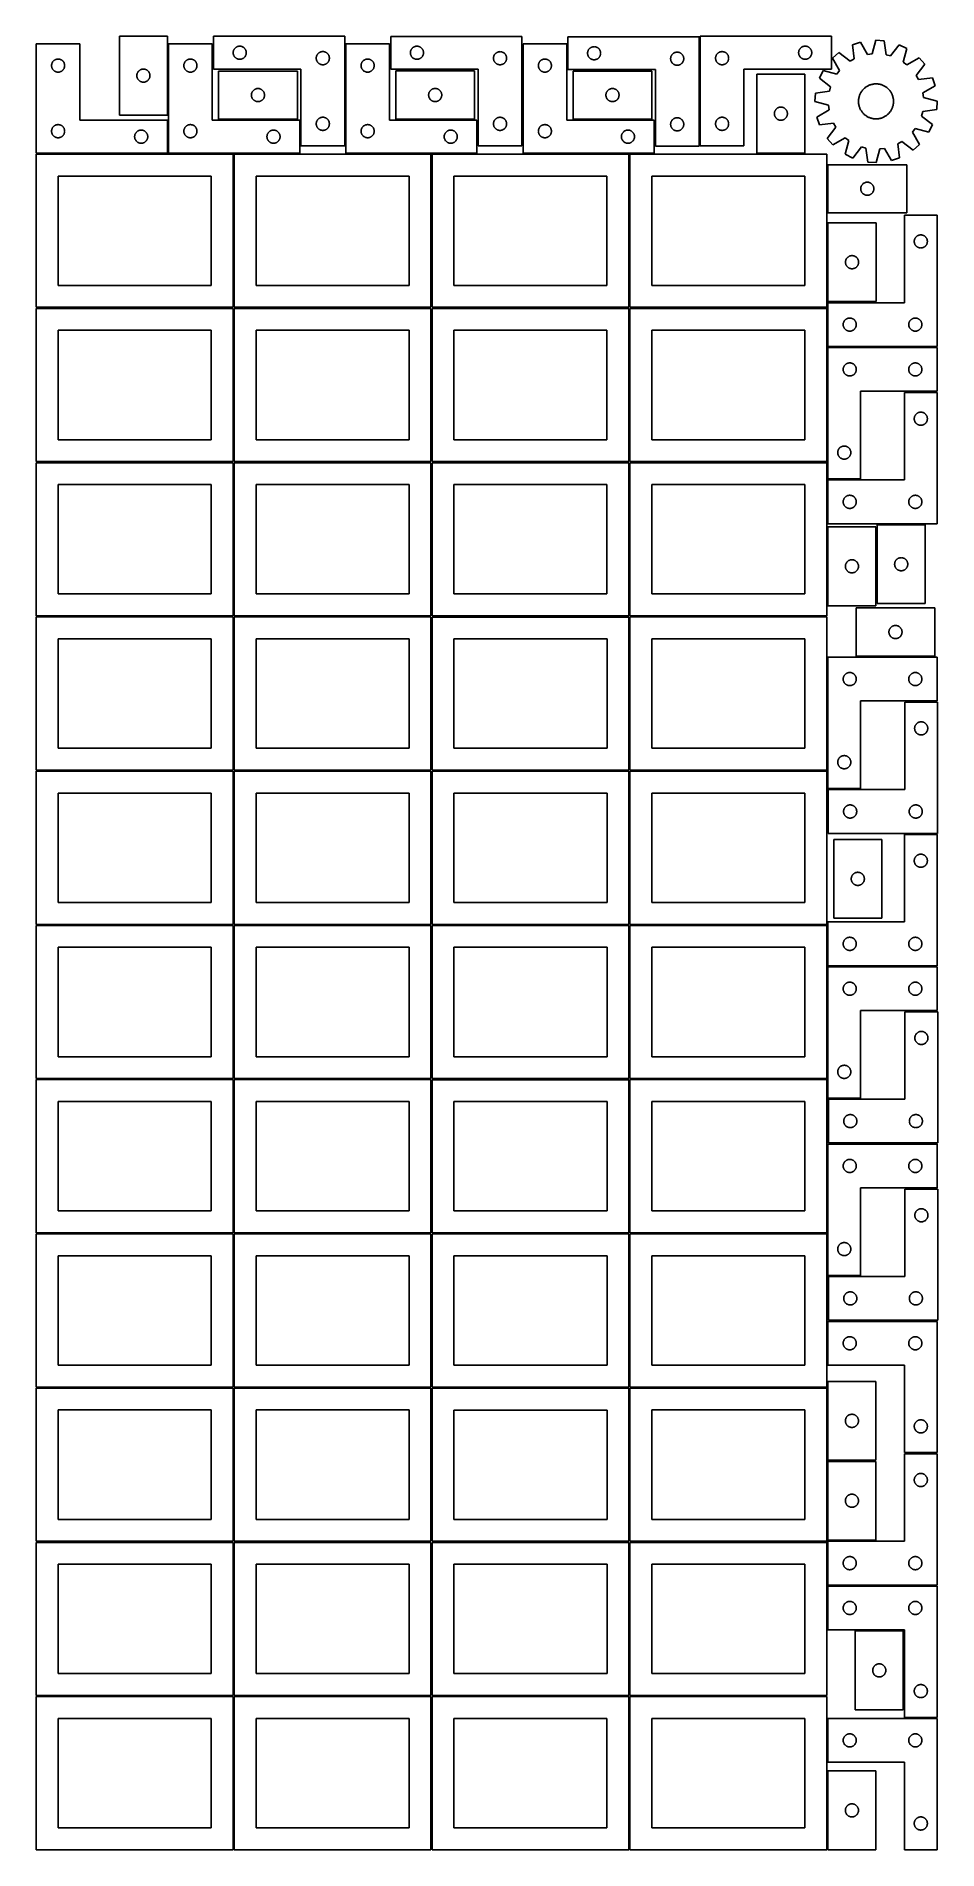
# Model space of a CAD drawing. Header units: millimetres. Extents: x 7 to 1243, y 7 to 2493.
import ezdxf

# ---------------------------------------------------------------- set-up
doc = ezdxf.new("R2010")
doc.units = ezdxf.units.MM
doc.layers.add('COMMON', color=5, linetype='CONTINUOUS', true_color=0x0000ff)
doc.layers.add('CUT', color=7, linetype='CONTINUOUS', true_color=0x000000)

msp = doc.modelspace()

# ---------------------------------------------------------------- linework, layer by layer
at = {"layer": 'COMMON'}
for p, q in [((277.291899, 1697.062902), (277.291899, 1487.062902)), ((820.333739, 1697.041937), (820.333739, 1487.167755)), ((6.541899, 1486.312901), (276.541899, 1486.312901)), ((277.291899, 1485.562901), (277.291899, 1275.562901)), ((278.0419, 1486.312901), (548.0419, 1486.312901)), ((549.583739, 1486.291936), (819.583739, 1486.291936)), ((820.333739, 1485.541936), (820.333739, 1275.562901)), ((6.541899, 1274.8129), (276.541899, 1274.8129)), ((277.291899, 1274.0629), (277.291899, 1064.0629)), ((278.0419, 1274.8129), (548.0419, 1274.8129)), ((549.583739, 1274.791935), (819.583739, 1274.791935)), ((820.333739, 1274.041935), (820.333739, 1064.0629)), ((821.08374, 1274.8129), (1091.08374, 1274.8129)), ((6.541899, 1063.312899), (276.541899, 1063.312899)), ((277.291899, 1062.562899), (277.291899, 852.562899)), ((278.0419, 1063.312899), (548.0419, 1063.312899)), ((549.583739, 1063.291934), (819.583739, 1063.291934)), ((820.333739, 1062.541934), (820.333739, 852.562899)), ((821.08374, 1063.312899), (1091.08374, 1063.312899)), ((6.541899, 851.812898), (276.541899, 851.812898)), ((277.291899, 851.062898), (277.291899, 641.062898)), ((278.0419, 851.812898), (548.0419, 851.812898)), ((549.583739, 851.791933), (819.583739, 851.791933)), ((820.333739, 851.041933), (820.333739, 641.062898)), ((821.08374, 851.812898), (1091.08374, 851.812898)), ((276.541899, 640.312898), (6.541899, 640.312898)), ((277.291899, 639.562897), (277.291899, 429.562897)), ((548.0419, 640.312898), (278.0419, 640.312898)), ((549.583739, 640.291932), (819.583739, 640.291932)), ((820.333739, 639.541932), (820.333739, 429.562897)), ((821.08374, 640.312897), (1091.08374, 640.312897)), ((6.541899, 428.812896), (276.520965, 428.812896)), ((277.270965, 428.062896), (277.270965, 218.062896)), ((278.0419, 428.812896), (548.020966, 428.812896)), ((819.583739, 428.791932), (549.583739, 428.791932)), ((820.333739, 428.041931), (820.333739, 218.062896)), ((1091.08374, 428.812897), (821.08374, 428.812897)), ((548.7919, 216.54193), (548.7919, 6.54193)), ((549.583739, 217.29193), (819.541901, 217.29193)), ((820.291901, 216.54193), (820.291901, 6.54193))]:
    msp.add_line(p, q, dxfattribs=at)
at = {"layer": 'CUT'}
for p, q in [((120.508874, 2493.440947), (120.508874, 2385.440947)), ((186.508874, 2493.440947), (120.508874, 2493.440947)), ((186.508874, 2385.440947), (186.508874, 2493.440947)), ((429.680752, 2493.409703), (249.680752, 2493.409703)), ((249.680752, 2493.409703), (249.680752, 2448.409703)), ((429.680752, 2343.409703), (429.680752, 2493.409703)), ((672.840542, 2493.336461), (492.840542, 2493.336461)), ((492.840542, 2493.336461), (492.840542, 2448.336461)), ((672.840542, 2343.336461), (672.840542, 2493.336461)), ((915.896999, 2492.695592), (735.896999, 2492.695592)), ((735.896999, 2492.695592), (735.896999, 2447.695592)), ((915.896999, 2342.695592), (915.896999, 2492.695592)), ((917.521299, 2493.387971), (1097.521299, 2493.387971)), ((917.521299, 2343.387971), (917.521299, 2493.387971)), ((1097.521299, 2493.387971), (1097.521299, 2448.387971)), ((1158.408001, 2488.148358), (1153.323569, 2469.451006)), ((1169.919368, 2487.390798), (1158.408001, 2488.148358)), ((1172.509628, 2468.188378), (1169.919368, 2487.390798)), ((66.520965, 2483.251496), (6.520965, 2483.251496)), ((6.520965, 2483.251496), (6.520965, 2333.251496)), ((34.191593, 2461.944829), (34.765152, 2462.078564)), ((34.765152, 2462.078564), (35.346229, 2462.1745)), ((35.346229, 2462.1745), (35.932336, 2462.232227)), ((35.932336, 2462.232227), (36.520965, 2462.251496)), ((36.520965, 2462.251496), (37.109593, 2462.232227)), ((37.109593, 2462.232227), (37.6957, 2462.1745)), ((37.6957, 2462.1745), (38.276778, 2462.078564)), ((38.276778, 2462.078564), (38.850336, 2461.944829)), ((66.520965, 2378.251496), (66.520965, 2483.251496)), ((248.041961, 2483.251496), (188.041961, 2483.251496)), ((188.041961, 2483.251496), (188.041961, 2333.251496)), ((215.712589, 2461.944829), (216.286148, 2462.078564)), ((216.286148, 2462.078564), (216.867225, 2462.1745)), ((216.867225, 2462.1745), (217.453333, 2462.232227)), ((217.453333, 2462.232227), (218.041961, 2462.251496)), ((218.041961, 2462.251496), (218.630589, 2462.232227)), ((218.630589, 2462.232227), (219.216696, 2462.1745)), ((219.216696, 2462.1745), (219.797774, 2462.078564)), ((219.797774, 2462.078564), (220.371332, 2461.944829)), ((248.041961, 2378.251496), (248.041961, 2483.251496)), ((276.680752, 2470.909703), (276.700021, 2471.498331)), ((276.700021, 2470.321075), (276.680752, 2470.909703)), ((276.700021, 2471.498331), (276.757748, 2472.084439)), ((276.757748, 2469.734967), (276.700021, 2470.321075)), ((276.757748, 2472.084439), (276.853684, 2472.665516)), ((276.853684, 2469.15389), (276.757748, 2469.734967)), ((276.853684, 2472.665516), (276.987419, 2473.239074)), ((276.987419, 2468.580331), (276.853684, 2469.15389)), ((276.987419, 2473.239074), (277.15838, 2473.802658)), ((277.15838, 2468.016748), (276.987419, 2468.580331)), ((277.15838, 2473.802658), (277.365836, 2474.353854)), ((277.365836, 2467.465552), (277.15838, 2468.016748)), ((277.365836, 2474.353854), (277.608897, 2474.890301)), ((277.608897, 2466.929105), (277.365836, 2467.465552)), ((277.608897, 2474.890301), (277.886523, 2475.409703)), ((277.886523, 2466.409703), (277.608897, 2466.929105)), ((277.886523, 2475.409703), (278.197525, 2475.909835)), ((278.197525, 2465.909571), (277.886523, 2466.409703)), ((278.197525, 2475.909835), (278.540572, 2476.388556)), ((278.540572, 2465.43085), (278.197525, 2465.909571)), ((278.540572, 2476.388556), (278.914193, 2476.843815)), ((278.914193, 2464.975591), (278.540572, 2465.43085)), ((278.914193, 2476.843815), (279.316791, 2477.273664)), ((279.316791, 2464.545742), (278.914193, 2464.975591)), ((279.316791, 2477.273664), (279.746639, 2477.676261)), ((279.746639, 2464.143145), (279.316791, 2464.545742)), ((279.746639, 2477.676261), (280.201899, 2478.049883)), ((280.201899, 2463.769523), (279.746639, 2464.143145)), ((280.201899, 2478.049883), (280.680619, 2478.392929)), ((280.680619, 2463.426476), (280.201899, 2463.769523)), ((280.680619, 2478.392929), (281.180752, 2478.703932)), ((281.180752, 2463.115474), (280.680619, 2463.426476)), ((281.180752, 2478.703932), (281.700153, 2478.981558)), ((281.700153, 2462.837848), (281.180752, 2463.115474)), ((281.700153, 2478.981558), (282.236601, 2479.224619)), ((282.236601, 2462.594787), (281.700153, 2462.837848)), ((282.236601, 2479.224619), (282.787796, 2479.432074)), ((282.787796, 2462.387332), (282.236601, 2462.594787)), ((282.787796, 2479.432074), (283.35138, 2479.603035)), ((283.35138, 2462.21637), (282.787796, 2462.387332)), ((283.35138, 2479.603035), (283.924939, 2479.73677)), ((283.924939, 2462.082635), (283.35138, 2462.21637)), ((283.924939, 2479.73677), (284.506016, 2479.832707)), ((284.506016, 2461.986699), (283.924939, 2462.082635)), ((284.506016, 2479.832707), (285.092123, 2479.890433)), ((285.092123, 2479.890433), (285.680752, 2479.909703)), ((285.680752, 2479.909703), (286.26938, 2479.890433)), ((286.26938, 2479.890433), (286.855487, 2479.832707)), ((286.855487, 2479.832707), (287.436564, 2479.73677)), ((287.436564, 2462.082635), (286.855487, 2461.986699)), ((287.436564, 2479.73677), (288.010123, 2479.603035)), ((288.010123, 2462.21637), (287.436564, 2462.082635)), ((288.010123, 2479.603035), (288.573707, 2479.432074)), ((288.573707, 2462.387332), (288.010123, 2462.21637)), ((288.573707, 2479.432074), (289.124902, 2479.224619)), ((289.124902, 2462.594787), (288.573707, 2462.387332)), ((289.124902, 2479.224619), (289.66135, 2478.981558)), ((289.66135, 2462.837848), (289.124902, 2462.594787)), ((289.66135, 2478.981558), (290.180752, 2478.703932)), ((290.180752, 2463.115474), (289.66135, 2462.837848)), ((290.180752, 2478.703932), (290.680884, 2478.392929)), ((290.680884, 2463.426476), (290.180752, 2463.115474)), ((290.680884, 2478.392929), (291.159604, 2478.049883)), ((291.159604, 2463.769523), (290.680884, 2463.426476)), ((291.159604, 2478.049883), (291.614864, 2477.676261)), ((291.614864, 2464.143145), (291.159604, 2463.769523)), ((291.614864, 2477.676261), (292.044713, 2477.273664)), ((292.044713, 2464.545742), (291.614864, 2464.143145)), ((292.044713, 2477.273664), (292.44731, 2476.843815)), ((292.44731, 2464.975591), (292.044713, 2464.545742)), ((292.44731, 2476.843815), (292.820932, 2476.388556)), ((292.820932, 2465.43085), (292.44731, 2464.975591)), ((292.820932, 2476.388556), (293.163978, 2475.909835)), ((293.163978, 2465.909571), (292.820932, 2465.43085)), ((293.163978, 2475.909835), (293.47498, 2475.409703)), ((293.47498, 2466.409703), (293.163978, 2465.909571)), ((293.47498, 2475.409703), (293.752606, 2474.890301)), ((293.752606, 2466.929105), (293.47498, 2466.409703)), ((293.752606, 2474.890301), (293.995667, 2474.353854)), ((293.995667, 2467.465552), (293.752606, 2466.929105)), ((293.995667, 2474.353854), (294.203123, 2473.802658)), ((294.203123, 2468.016748), (293.995667, 2467.465552)), ((294.203123, 2473.802658), (294.374084, 2473.239074)), ((294.374084, 2468.580331), (294.203123, 2468.016748)), ((294.374084, 2473.239074), (294.507819, 2472.665516)), ((294.507819, 2469.15389), (294.374084, 2468.580331)), ((294.507819, 2472.665516), (294.603755, 2472.084439)), ((294.603755, 2469.734967), (294.507819, 2469.15389)), ((294.603755, 2472.084439), (294.661482, 2471.498331)), ((294.661482, 2470.321075), (294.603755, 2469.734967)), ((294.661482, 2471.498331), (294.680752, 2470.909703)), ((294.680752, 2470.909703), (294.661482, 2470.321075)), ((390.680752, 2463.409703), (390.700021, 2463.998331)), ((390.700021, 2462.821075), (390.680752, 2463.409703)), ((390.700021, 2463.998331), (390.757748, 2464.584439)), ((390.757748, 2462.234967), (390.700021, 2462.821075)), ((390.757748, 2464.584439), (390.853684, 2465.165516)), ((390.853684, 2461.65389), (390.757748, 2462.234967)), ((390.853684, 2465.165516), (390.987419, 2465.739074)), ((390.987419, 2465.739074), (391.15838, 2466.302658)), ((391.15838, 2466.302658), (391.365836, 2466.853854)), ((391.365836, 2466.853854), (391.608897, 2467.390301)), ((391.608897, 2467.390301), (391.886523, 2467.909703)), ((391.886523, 2467.909703), (392.197525, 2468.409835)), ((392.197525, 2468.409835), (392.540572, 2468.888556)), ((392.540572, 2468.888556), (392.914193, 2469.343815)), ((392.914193, 2469.343815), (393.316791, 2469.773664)), ((393.316791, 2469.773664), (393.746639, 2470.176261)), ((393.746639, 2470.176261), (394.201899, 2470.549883)), ((394.201899, 2470.549883), (394.680619, 2470.892929)), ((394.680619, 2470.892929), (395.180752, 2471.203932)), ((395.180752, 2471.203932), (395.700153, 2471.481558)), ((395.700153, 2471.481558), (396.236601, 2471.724619)), ((396.236601, 2471.724619), (396.787796, 2471.932074)), ((396.787796, 2471.932074), (397.35138, 2472.103035)), ((397.35138, 2472.103035), (397.924939, 2472.23677)), ((397.924939, 2472.23677), (398.506016, 2472.332707)), ((398.506016, 2472.332707), (399.092123, 2472.390433)), ((399.092123, 2472.390433), (399.680752, 2472.409703)), ((399.680752, 2472.409703), (400.26938, 2472.390433)), ((400.26938, 2472.390433), (400.855487, 2472.332707)), ((400.855487, 2472.332707), (401.436564, 2472.23677)), ((401.436564, 2472.23677), (402.010123, 2472.103035)), ((402.010123, 2472.103035), (402.573707, 2471.932074)), ((402.573707, 2471.932074), (403.124902, 2471.724619)), ((403.124902, 2471.724619), (403.66135, 2471.481558)), ((403.66135, 2471.481558), (404.180752, 2471.203932)), ((404.180752, 2471.203932), (404.680884, 2470.892929)), ((404.680884, 2470.892929), (405.159604, 2470.549883)), ((405.159604, 2470.549883), (405.614864, 2470.176261)), ((405.614864, 2470.176261), (406.044713, 2469.773664)), ((406.044713, 2469.773664), (406.44731, 2469.343815)), ((406.44731, 2469.343815), (406.820932, 2468.888556)), ((406.820932, 2468.888556), (407.163978, 2468.409835)), ((407.163978, 2468.409835), (407.47498, 2467.909703)), ((407.47498, 2467.909703), (407.752606, 2467.390301)), ((407.752606, 2467.390301), (407.995667, 2466.853854)), ((407.995667, 2466.853854), (408.203123, 2466.302658)), ((408.203123, 2466.302658), (408.374084, 2465.739074)), ((408.374084, 2465.739074), (408.507819, 2465.165516)), ((408.507819, 2465.165516), (408.603755, 2464.584439)), ((408.603755, 2462.234967), (408.507819, 2461.65389)), ((408.603755, 2464.584439), (408.661482, 2463.998331)), ((408.661482, 2462.821075), (408.603755, 2462.234967)), ((408.661482, 2463.998331), (408.680752, 2463.409703)), ((408.680752, 2463.409703), (408.661482, 2462.821075)), ((491.20169, 2483.251496), (431.20169, 2483.251496)), ((431.20169, 2483.251496), (431.20169, 2333.251496)), ((458.872318, 2461.944829), (459.445877, 2462.078564)), ((459.445877, 2462.078564), (460.026954, 2462.1745)), ((460.026954, 2462.1745), (460.613062, 2462.232227)), ((460.613062, 2462.232227), (461.20169, 2462.251496)), ((461.20169, 2462.251496), (461.790318, 2462.232227)), ((461.790318, 2462.232227), (462.376425, 2462.1745)), ((462.376425, 2462.1745), (462.957503, 2462.078564)), ((462.957503, 2462.078564), (463.531061, 2461.944829)), ((491.20169, 2378.251496), (491.20169, 2483.251496)), ((519.840542, 2470.836461), (519.859811, 2471.425089)), ((519.859811, 2470.247833), (519.840542, 2470.836461)), ((519.859811, 2471.425089), (519.917538, 2472.011196)), ((519.917538, 2469.661725), (519.859811, 2470.247833)), ((519.917538, 2472.011196), (520.013474, 2472.592274)), ((520.013474, 2469.080648), (519.917538, 2469.661725)), ((520.013474, 2472.592274), (520.147209, 2473.165832)), ((520.147209, 2468.507089), (520.013474, 2469.080648)), ((520.147209, 2473.165832), (520.31817, 2473.729416)), ((520.31817, 2467.943505), (520.147209, 2468.507089)), ((520.31817, 2473.729416), (520.525626, 2474.280612)), ((520.525626, 2467.39231), (520.31817, 2467.943505)), ((520.525626, 2474.280612), (520.768687, 2474.817059)), ((520.768687, 2466.855862), (520.525626, 2467.39231)), ((520.768687, 2474.817059), (521.046313, 2475.336461)), ((521.046313, 2466.336461), (520.768687, 2466.855862)), ((521.046313, 2475.336461), (521.357315, 2475.836593)), ((521.357315, 2465.836329), (521.046313, 2466.336461)), ((521.357315, 2475.836593), (521.700362, 2476.315314)), ((521.700362, 2465.357608), (521.357315, 2465.836329)), ((521.700362, 2476.315314), (522.073983, 2476.770573)), ((522.073983, 2464.902348), (521.700362, 2465.357608)), ((522.073983, 2476.770573), (522.476581, 2477.200422)), ((522.476581, 2464.4725), (522.073983, 2464.902348)), ((522.476581, 2477.200422), (522.906429, 2477.603019)), ((522.906429, 2464.069902), (522.476581, 2464.4725)), ((522.906429, 2477.603019), (523.361689, 2477.976641)), ((523.361689, 2463.696281), (522.906429, 2464.069902)), ((523.361689, 2477.976641), (523.84041, 2478.319687)), ((523.84041, 2463.353234), (523.361689, 2463.696281)), ((523.84041, 2478.319687), (524.340542, 2478.630689)), ((524.340542, 2463.042232), (523.84041, 2463.353234)), ((524.340542, 2478.630689), (524.859943, 2478.908315)), ((524.859943, 2462.764606), (524.340542, 2463.042232)), ((524.859943, 2478.908315), (525.396391, 2479.151376)), ((525.396391, 2462.521545), (524.859943, 2462.764606)), ((525.396391, 2479.151376), (525.947586, 2479.358832)), ((525.947586, 2462.31409), (525.396391, 2462.521545)), ((525.947586, 2479.358832), (526.51117, 2479.529793)), ((526.51117, 2462.143128), (525.947586, 2462.31409)), ((526.51117, 2479.529793), (527.084729, 2479.663528)), ((527.084729, 2462.009393), (526.51117, 2462.143128)), ((527.084729, 2479.663528), (527.665806, 2479.759464)), ((527.665806, 2479.759464), (528.251913, 2479.817191)), ((528.251913, 2479.817191), (528.840542, 2479.836461)), ((528.840542, 2479.836461), (529.42917, 2479.817191)), ((529.42917, 2479.817191), (530.015277, 2479.759464)), ((530.015277, 2479.759464), (530.596355, 2479.663528)), ((530.596355, 2479.663528), (531.169913, 2479.529793)), ((531.169913, 2462.143128), (530.596355, 2462.009393)), ((531.169913, 2479.529793), (531.733497, 2479.358832)), ((531.733497, 2462.31409), (531.169913, 2462.143128)), ((531.733497, 2479.358832), (532.284693, 2479.151376)), ((532.284693, 2462.521545), (531.733497, 2462.31409)), ((532.284693, 2479.151376), (532.82114, 2478.908315)), ((532.82114, 2462.764606), (532.284693, 2462.521545)), ((532.82114, 2478.908315), (533.340542, 2478.630689)), ((533.340542, 2463.042232), (532.82114, 2462.764606)), ((533.340542, 2478.630689), (533.840674, 2478.319687)), ((533.840674, 2463.353234), (533.340542, 2463.042232)), ((533.840674, 2478.319687), (534.319394, 2477.976641)), ((534.319394, 2463.696281), (533.840674, 2463.353234)), ((534.319394, 2477.976641), (534.774654, 2477.603019)), ((534.774654, 2464.069902), (534.319394, 2463.696281)), ((534.774654, 2477.603019), (535.204503, 2477.200422)), ((535.204503, 2464.4725), (534.774654, 2464.069902)), ((535.204503, 2477.200422), (535.6071, 2476.770573)), ((535.6071, 2464.902348), (535.204503, 2464.4725)), ((535.6071, 2476.770573), (535.980722, 2476.315314)), ((535.980722, 2465.357608), (535.6071, 2464.902348)), ((535.980722, 2476.315314), (536.323768, 2475.836593)), ((536.323768, 2465.836329), (535.980722, 2465.357608)), ((536.323768, 2475.836593), (536.63477, 2475.336461)), ((536.63477, 2466.336461), (536.323768, 2465.836329)), ((536.63477, 2475.336461), (536.912396, 2474.817059)), ((536.912396, 2466.855862), (536.63477, 2466.336461)), ((536.912396, 2474.817059), (537.155457, 2474.280612)), ((537.155457, 2467.39231), (536.912396, 2466.855862)), ((537.155457, 2474.280612), (537.362913, 2473.729416)), ((537.362913, 2467.943505), (537.155457, 2467.39231)), ((537.362913, 2473.729416), (537.533874, 2473.165832)), ((537.533874, 2468.507089), (537.362913, 2467.943505)), ((537.533874, 2473.165832), (537.667609, 2472.592274)), ((537.667609, 2469.080648), (537.533874, 2468.507089)), ((537.667609, 2472.592274), (537.763545, 2472.011196)), ((537.763545, 2469.661725), (537.667609, 2469.080648)), ((537.763545, 2472.011196), (537.821272, 2471.425089)), ((537.821272, 2470.247833), (537.763545, 2469.661725)), ((537.821272, 2471.425089), (537.840542, 2470.836461)), ((537.840542, 2470.836461), (537.821272, 2470.247833)), ((633.840542, 2463.336461), (633.859811, 2463.925089)), ((633.859811, 2462.747833), (633.840542, 2463.336461)), ((633.859811, 2463.925089), (633.917538, 2464.511196)), ((633.917538, 2462.161725), (633.859811, 2462.747833)), ((633.917538, 2464.511196), (634.013474, 2465.092274)), ((634.013474, 2461.580648), (633.917538, 2462.161725)), ((634.013474, 2465.092274), (634.147209, 2465.665832)), ((634.147209, 2465.665832), (634.31817, 2466.229416)), ((634.31817, 2466.229416), (634.525626, 2466.780612)), ((634.525626, 2466.780612), (634.768687, 2467.317059)), ((634.768687, 2467.317059), (635.046313, 2467.836461)), ((635.046313, 2467.836461), (635.357315, 2468.336593)), ((635.357315, 2468.336593), (635.700362, 2468.815314)), ((635.700362, 2468.815314), (636.073983, 2469.270573)), ((636.073983, 2469.270573), (636.476581, 2469.700422)), ((636.476581, 2469.700422), (636.906429, 2470.103019)), ((636.906429, 2470.103019), (637.361689, 2470.476641)), ((637.361689, 2470.476641), (637.84041, 2470.819687)), ((637.84041, 2470.819687), (638.340542, 2471.130689)), ((638.340542, 2471.130689), (638.859943, 2471.408315)), ((638.859943, 2471.408315), (639.396391, 2471.651376)), ((639.396391, 2471.651376), (639.947586, 2471.858832)), ((639.947586, 2471.858832), (640.51117, 2472.029793)), ((640.51117, 2472.029793), (641.084729, 2472.163528)), ((641.084729, 2472.163528), (641.665806, 2472.259464)), ((641.665806, 2472.259464), (642.251913, 2472.317191)), ((642.251913, 2472.317191), (642.840542, 2472.336461)), ((642.840542, 2472.336461), (643.42917, 2472.317191)), ((643.42917, 2472.317191), (644.015277, 2472.259464)), ((644.015277, 2472.259464), (644.596355, 2472.163528)), ((644.596355, 2472.163528), (645.169913, 2472.029793)), ((645.169913, 2472.029793), (645.733497, 2471.858832)), ((645.733497, 2471.858832), (646.284693, 2471.651376)), ((646.284693, 2471.651376), (646.82114, 2471.408315)), ((646.82114, 2471.408315), (647.340542, 2471.130689)), ((647.340542, 2471.130689), (647.840674, 2470.819687)), ((647.840674, 2470.819687), (648.319394, 2470.476641)), ((648.319394, 2470.476641), (648.774654, 2470.103019)), ((648.774654, 2470.103019), (649.204503, 2469.700422)), ((649.204503, 2469.700422), (649.6071, 2469.270573)), ((649.6071, 2469.270573), (649.980722, 2468.815314)), ((649.980722, 2468.815314), (650.323768, 2468.336593)), ((650.323768, 2468.336593), (650.63477, 2467.836461)), ((650.63477, 2467.836461), (650.912396, 2467.317059)), ((650.912396, 2467.317059), (651.155457, 2466.780612)), ((651.155457, 2466.780612), (651.362913, 2466.229416)), ((651.362913, 2466.229416), (651.533874, 2465.665832)), ((651.533874, 2465.665832), (651.667609, 2465.092274)), ((651.667609, 2465.092274), (651.763545, 2464.511196)), ((651.763545, 2462.161725), (651.667609, 2461.580648)), ((651.763545, 2464.511196), (651.821272, 2463.925089)), ((651.821272, 2462.747833), (651.763545, 2462.161725)), ((651.821272, 2463.925089), (651.840542, 2463.336461)), ((651.840542, 2463.336461), (651.821272, 2462.747833)), ((734.36151, 2483.251496), (674.36151, 2483.251496)), ((674.36151, 2483.251496), (674.36151, 2333.251496)), ((702.032139, 2461.944829), (702.605697, 2462.078564)), ((702.605697, 2462.078564), (703.186775, 2462.1745)), ((703.186775, 2462.1745), (703.772882, 2462.232227)), ((703.772882, 2462.232227), (704.36151, 2462.251496)), ((704.36151, 2462.251496), (704.950138, 2462.232227)), ((704.950138, 2462.232227), (705.536246, 2462.1745)), ((705.536246, 2462.1745), (706.117323, 2462.078564)), ((706.117323, 2462.078564), (706.690882, 2461.944829)), ((734.36151, 2378.251496), (734.36151, 2483.251496)), ((762.896999, 2470.195592), (762.916269, 2470.78422)), ((762.916269, 2469.606963), (762.896999, 2470.195592)), ((762.916269, 2470.78422), (762.973995, 2471.370327)), ((762.973995, 2469.020856), (762.916269, 2469.606963)), ((762.973995, 2471.370327), (763.069932, 2471.951404)), ((763.069932, 2468.439779), (762.973995, 2469.020856)), ((763.069932, 2471.951404), (763.203667, 2472.524963)), ((763.203667, 2467.86622), (763.069932, 2468.439779)), ((763.203667, 2472.524963), (763.374628, 2473.088547)), ((763.374628, 2467.302636), (763.203667, 2467.86622)), ((763.374628, 2473.088547), (763.582083, 2473.639742)), ((763.582083, 2466.751441), (763.374628, 2467.302636)), ((763.582083, 2473.639742), (763.825144, 2474.17619)), ((763.825144, 2466.214993), (763.582083, 2466.751441)), ((763.825144, 2474.17619), (764.102771, 2474.695592)), ((764.102771, 2465.695592), (763.825144, 2466.214993)), ((764.102771, 2474.695592), (764.413773, 2475.195724)), ((764.413773, 2465.195459), (764.102771, 2465.695592)), ((764.413773, 2475.195724), (764.756819, 2475.674444)), ((764.756819, 2464.716739), (764.413773, 2465.195459)), ((764.756819, 2475.674444), (765.130441, 2476.129704)), ((765.130441, 2464.261479), (764.756819, 2464.716739)), ((765.130441, 2476.129704), (765.533038, 2476.559553)), ((765.533038, 2463.831631), (765.130441, 2464.261479)), ((765.533038, 2476.559553), (765.962887, 2476.96215)), ((765.962887, 2463.429033), (765.533038, 2463.831631)), ((765.962887, 2476.96215), (766.418146, 2477.335772)), ((766.418146, 2463.055411), (765.962887, 2463.429033)), ((766.418146, 2477.335772), (766.896867, 2477.678818)), ((766.896867, 2462.712365), (766.418146, 2463.055411)), ((766.896867, 2477.678818), (767.396999, 2477.98982)), ((767.396999, 2462.401363), (766.896867, 2462.712365)), ((767.396999, 2477.98982), (767.916401, 2478.267446)), ((767.916401, 2462.123737), (767.396999, 2462.401363)), ((767.916401, 2478.267446), (768.452848, 2478.510507)), ((768.452848, 2461.880676), (767.916401, 2462.123737)), ((768.452848, 2478.510507), (769.004044, 2478.717963)), ((769.004044, 2478.717963), (769.567628, 2478.888924)), ((769.567628, 2478.888924), (770.141186, 2479.022659)), ((770.141186, 2479.022659), (770.722263, 2479.118595)), ((770.722263, 2479.118595), (771.308371, 2479.176322)), ((771.308371, 2479.176322), (771.896999, 2479.195592)), ((771.896999, 2479.195592), (772.485627, 2479.176322)), ((772.485627, 2479.176322), (773.071735, 2479.118595)), ((773.071735, 2479.118595), (773.652812, 2479.022659)), ((773.652812, 2479.022659), (774.226371, 2478.888924)), ((774.226371, 2478.888924), (774.789954, 2478.717963)), ((774.789954, 2478.717963), (775.34115, 2478.510507)), ((775.34115, 2478.510507), (775.877597, 2478.267446)), ((775.877597, 2462.123737), (775.34115, 2461.880676)), ((775.877597, 2478.267446), (776.396999, 2477.98982)), ((776.396999, 2462.401363), (775.877597, 2462.123737)), ((776.396999, 2477.98982), (776.897131, 2477.678818)), ((776.897131, 2462.712365), (776.396999, 2462.401363)), ((776.897131, 2477.678818), (777.375852, 2477.335772)), ((777.375852, 2463.055411), (776.897131, 2462.712365)), ((777.375852, 2477.335772), (777.831111, 2476.96215)), ((777.831111, 2463.429033), (777.375852, 2463.055411)), ((777.831111, 2476.96215), (778.26096, 2476.559553)), ((778.26096, 2463.831631), (777.831111, 2463.429033)), ((778.26096, 2476.559553), (778.663557, 2476.129704)), ((778.663557, 2464.261479), (778.26096, 2463.831631)), ((778.663557, 2476.129704), (779.037179, 2475.674444)), ((779.037179, 2464.716739), (778.663557, 2464.261479)), ((779.037179, 2475.674444), (779.380226, 2475.195724)), ((779.380226, 2465.195459), (779.037179, 2464.716739)), ((779.380226, 2475.195724), (779.691228, 2474.695592)), ((779.691228, 2465.695592), (779.380226, 2465.195459)), ((779.691228, 2474.695592), (779.968854, 2474.17619)), ((779.968854, 2466.214993), (779.691228, 2465.695592)), ((779.968854, 2474.17619), (780.211915, 2473.639742)), ((780.211915, 2466.751441), (779.968854, 2466.214993)), ((780.211915, 2473.639742), (780.41937, 2473.088547)), ((780.41937, 2467.302636), (780.211915, 2466.751441)), ((780.41937, 2473.088547), (780.590332, 2472.524963)), ((780.590332, 2467.86622), (780.41937, 2467.302636)), ((780.590332, 2472.524963), (780.724067, 2471.951404)), ((780.724067, 2468.439779), (780.590332, 2467.86622)), ((780.724067, 2471.951404), (780.820003, 2471.370327)), ((780.820003, 2469.020856), (780.724067, 2468.439779)), ((780.820003, 2471.370327), (780.877729, 2470.78422)), ((780.877729, 2469.606963), (780.820003, 2469.020856)), ((780.877729, 2470.78422), (780.896999, 2470.195592)), ((780.896999, 2470.195592), (780.877729, 2469.606963)), ((876.896999, 2462.695592), (876.916269, 2463.28422)), ((876.916269, 2462.106963), (876.896999, 2462.695592)), ((876.916269, 2463.28422), (876.973995, 2463.870327)), ((876.973995, 2461.520856), (876.916269, 2462.106963)), ((876.973995, 2463.870327), (877.069932, 2464.451404)), ((877.069932, 2464.451404), (877.203667, 2465.024963)), ((877.203667, 2465.024963), (877.374628, 2465.588547)), ((877.374628, 2465.588547), (877.582083, 2466.139742)), ((877.582083, 2466.139742), (877.825144, 2466.67619)), ((877.825144, 2466.67619), (878.102771, 2467.195592)), ((878.102771, 2467.195592), (878.413773, 2467.695724)), ((878.413773, 2467.695724), (878.756819, 2468.174444)), ((878.756819, 2468.174444), (879.130441, 2468.629704)), ((879.130441, 2468.629704), (879.533038, 2469.059553)), ((879.533038, 2469.059553), (879.962887, 2469.46215)), ((879.962887, 2469.46215), (880.418146, 2469.835772)), ((880.418146, 2469.835772), (880.896867, 2470.178818)), ((880.896867, 2470.178818), (881.396999, 2470.48982)), ((881.396999, 2470.48982), (881.916401, 2470.767446)), ((881.916401, 2470.767446), (882.452848, 2471.010507)), ((882.452848, 2471.010507), (883.004044, 2471.217963)), ((883.004044, 2471.217963), (883.567628, 2471.388924)), ((883.567628, 2471.388924), (884.141186, 2471.522659)), ((884.141186, 2471.522659), (884.722263, 2471.618595)), ((884.722263, 2471.618595), (885.308371, 2471.676322)), ((885.308371, 2471.676322), (885.896999, 2471.695592)), ((885.896999, 2471.695592), (886.485627, 2471.676322)), ((886.485627, 2471.676322), (887.071735, 2471.618595)), ((887.071735, 2471.618595), (887.652812, 2471.522659)), ((887.652812, 2471.522659), (888.226371, 2471.388924)), ((888.226371, 2471.388924), (888.789954, 2471.217963)), ((888.789954, 2471.217963), (889.34115, 2471.010507)), ((889.34115, 2471.010507), (889.877597, 2470.767446)), ((889.877597, 2470.767446), (890.396999, 2470.48982)), ((890.396999, 2470.48982), (890.897131, 2470.178818)), ((890.897131, 2470.178818), (891.375852, 2469.835772)), ((891.375852, 2469.835772), (891.831111, 2469.46215)), ((891.831111, 2469.46215), (892.26096, 2469.059553)), ((892.26096, 2469.059553), (892.663557, 2468.629704)), ((892.663557, 2468.629704), (893.037179, 2468.174444)), ((893.037179, 2468.174444), (893.380226, 2467.695724)), ((893.380226, 2467.695724), (893.691228, 2467.195592)), ((893.691228, 2467.195592), (893.968854, 2466.67619)), ((893.968854, 2466.67619), (894.211915, 2466.139742)), ((894.211915, 2466.139742), (894.41937, 2465.588547)), ((894.41937, 2465.588547), (894.590332, 2465.024963)), ((894.590332, 2465.024963), (894.724067, 2464.451404)), ((894.724067, 2464.451404), (894.820003, 2463.870327)), ((894.820003, 2463.870327), (894.877729, 2463.28422)), ((894.877729, 2462.106963), (894.820003, 2461.520856)), ((894.877729, 2463.28422), (894.896999, 2462.695592)), ((894.896999, 2462.695592), (894.877729, 2462.106963)), ((938.540569, 2463.976599), (938.521299, 2463.387971)), ((938.521299, 2463.387971), (938.540569, 2462.799343)), ((938.598295, 2464.562707), (938.540569, 2463.976599)), ((938.540569, 2462.799343), (938.598295, 2462.213235)), ((938.694231, 2465.143784), (938.598295, 2464.562707)), ((938.598295, 2462.213235), (938.694231, 2461.632158)), ((938.827967, 2465.717342), (938.694231, 2465.143784)), ((938.998928, 2466.280926), (938.827967, 2465.717342)), ((939.206383, 2466.832122), (938.998928, 2466.280926)), ((939.449444, 2467.368569), (939.206383, 2466.832122)), ((939.72707, 2467.887971), (939.449444, 2467.368569)), ((940.038072, 2468.388103), (939.72707, 2467.887971)), ((940.381119, 2468.866824), (940.038072, 2468.388103)), ((940.754741, 2469.322083), (940.381119, 2468.866824)), ((941.157338, 2469.751932), (940.754741, 2469.322083)), ((941.587187, 2470.154529), (941.157338, 2469.751932)), ((942.042446, 2470.528151), (941.587187, 2470.154529)), ((942.521167, 2470.871197), (942.042446, 2470.528151)), ((943.021299, 2471.182199), (942.521167, 2470.871197)), ((943.540701, 2471.459825), (943.021299, 2471.182199)), ((944.077148, 2471.702887), (943.540701, 2471.459825)), ((944.628344, 2471.910342), (944.077148, 2471.702887)), ((945.191928, 2472.081303), (944.628344, 2471.910342)), ((945.765486, 2472.215038), (945.191928, 2472.081303)), ((946.346563, 2472.310975), (945.765486, 2472.215038)), ((946.932671, 2472.368701), (946.346563, 2472.310975)), ((947.521299, 2472.387971), (946.932671, 2472.368701)), ((948.109927, 2472.368701), (947.521299, 2472.387971)), ((948.696035, 2472.310975), (948.109927, 2472.368701)), ((949.277112, 2472.215038), (948.696035, 2472.310975)), ((949.85067, 2472.081303), (949.277112, 2472.215038)), ((950.414254, 2471.910342), (949.85067, 2472.081303)), ((950.96545, 2471.702887), (950.414254, 2471.910342)), ((951.501897, 2471.459825), (950.96545, 2471.702887)), ((952.021299, 2471.182199), (951.501897, 2471.459825)), ((952.521431, 2470.871197), (952.021299, 2471.182199)), ((953.000152, 2470.528151), (952.521431, 2470.871197)), ((953.455411, 2470.154529), (953.000152, 2470.528151)), ((953.88526, 2469.751932), (953.455411, 2470.154529)), ((954.287857, 2469.322083), (953.88526, 2469.751932)), ((954.661479, 2468.866824), (954.287857, 2469.322083)), ((955.004526, 2468.388103), (954.661479, 2468.866824)), ((955.315528, 2467.887971), (955.004526, 2468.388103)), ((955.593154, 2467.368569), (955.315528, 2467.887971)), ((955.836215, 2466.832122), (955.593154, 2467.368569)), ((956.04367, 2466.280926), (955.836215, 2466.832122)), ((956.214631, 2465.717342), (956.04367, 2466.280926)), ((956.348367, 2465.143784), (956.214631, 2465.717342)), ((956.444303, 2464.562707), (956.348367, 2465.143784)), ((956.348367, 2461.632158), (956.444303, 2462.213235)), ((956.502029, 2463.976599), (956.444303, 2464.562707)), ((956.444303, 2462.213235), (956.502029, 2462.799343)), ((956.521299, 2463.387971), (956.502029, 2463.976599)), ((956.502029, 2462.799343), (956.521299, 2463.387971)), ((1052.540569, 2471.476599), (1052.521299, 2470.887971)), ((1052.521299, 2470.887971), (1052.540569, 2470.299343)), ((1052.598295, 2472.062707), (1052.540569, 2471.476599)), ((1052.540569, 2470.299343), (1052.598295, 2469.713235)), ((1052.694231, 2472.643784), (1052.598295, 2472.062707)), ((1052.598295, 2469.713235), (1052.694231, 2469.132158)), ((1052.827967, 2473.217342), (1052.694231, 2472.643784)), ((1052.694231, 2469.132158), (1052.827967, 2468.558599)), ((1052.998928, 2473.780926), (1052.827967, 2473.217342)), ((1052.827967, 2468.558599), (1052.998928, 2467.995016)), ((1053.206383, 2474.332122), (1052.998928, 2473.780926)), ((1052.998928, 2467.995016), (1053.206383, 2467.44382)), ((1053.449444, 2474.868569), (1053.206383, 2474.332122)), ((1053.206383, 2467.44382), (1053.449444, 2466.907373)), ((1053.72707, 2475.387971), (1053.449444, 2474.868569)), ((1053.449444, 2466.907373), (1053.72707, 2466.387971)), ((1054.038072, 2475.888103), (1053.72707, 2475.387971)), ((1053.72707, 2466.387971), (1054.038072, 2465.887839)), ((1054.381119, 2476.366824), (1054.038072, 2475.888103)), ((1054.038072, 2465.887839), (1054.381119, 2465.409118)), ((1054.754741, 2476.822083), (1054.381119, 2476.366824)), ((1054.381119, 2465.409118), (1054.754741, 2464.953858)), ((1055.157338, 2477.251932), (1054.754741, 2476.822083)), ((1054.754741, 2464.953858), (1055.157338, 2464.52401)), ((1055.587187, 2477.654529), (1055.157338, 2477.251932)), ((1055.157338, 2464.52401), (1055.587187, 2464.121413)), ((1056.042446, 2478.028151), (1055.587187, 2477.654529)), ((1055.587187, 2464.121413), (1056.042446, 2463.747791)), ((1056.521167, 2478.371197), (1056.042446, 2478.028151)), ((1056.042446, 2463.747791), (1056.521167, 2463.404744)), ((1057.021299, 2478.682199), (1056.521167, 2478.371197)), ((1056.521167, 2463.404744), (1057.021299, 2463.093742)), ((1057.540701, 2478.959825), (1057.021299, 2478.682199)), ((1057.021299, 2463.093742), (1057.540701, 2462.816116)), ((1058.077148, 2479.202887), (1057.540701, 2478.959825)), ((1057.540701, 2462.816116), (1058.077148, 2462.573055)), ((1058.628344, 2479.410342), (1058.077148, 2479.202887)), ((1058.077148, 2462.573055), (1058.628344, 2462.3656)), ((1059.191928, 2479.581303), (1058.628344, 2479.410342)), ((1058.628344, 2462.3656), (1059.191928, 2462.194638)), ((1059.765486, 2479.715038), (1059.191928, 2479.581303)), ((1059.191928, 2462.194638), (1059.765486, 2462.060903)), ((1060.346563, 2479.810975), (1059.765486, 2479.715038)), ((1059.765486, 2462.060903), (1060.346563, 2461.964967)), ((1060.932671, 2479.868701), (1060.346563, 2479.810975)), ((1061.521299, 2479.887971), (1060.932671, 2479.868701)), ((1062.109927, 2479.868701), (1061.521299, 2479.887971)), ((1062.696035, 2479.810975), (1062.109927, 2479.868701)), ((1063.277112, 2479.715038), (1062.696035, 2479.810975)), ((1062.696035, 2461.964967), (1063.277112, 2462.060903)), ((1063.85067, 2479.581303), (1063.277112, 2479.715038)), ((1063.277112, 2462.060903), (1063.85067, 2462.194638)), ((1064.414254, 2479.410342), (1063.85067, 2479.581303)), ((1063.85067, 2462.194638), (1064.414254, 2462.3656)), ((1064.96545, 2479.202887), (1064.414254, 2479.410342)), ((1064.414254, 2462.3656), (1064.96545, 2462.573055)), ((1065.501897, 2478.959825), (1064.96545, 2479.202887)), ((1064.96545, 2462.573055), (1065.501897, 2462.816116)), ((1066.021299, 2478.682199), (1065.501897, 2478.959825)), ((1065.501897, 2462.816116), (1066.021299, 2463.093742)), ((1066.521431, 2478.371197), (1066.021299, 2478.682199)), ((1066.021299, 2463.093742), (1066.521431, 2463.404744)), ((1067.000152, 2478.028151), (1066.521431, 2478.371197)), ((1066.521431, 2463.404744), (1067.000152, 2463.747791)), ((1067.455411, 2477.654529), (1067.000152, 2478.028151)), ((1067.000152, 2463.747791), (1067.455411, 2464.121413)), ((1067.88526, 2477.251932), (1067.455411, 2477.654529)), ((1067.455411, 2464.121413), (1067.88526, 2464.52401)), ((1068.287857, 2476.822083), (1067.88526, 2477.251932)), ((1067.88526, 2464.52401), (1068.287857, 2464.953858)), ((1068.661479, 2476.366824), (1068.287857, 2476.822083)), ((1068.287857, 2464.953858), (1068.661479, 2465.409118)), ((1069.004526, 2475.888103), (1068.661479, 2476.366824)), ((1068.661479, 2465.409118), (1069.004526, 2465.887839)), ((1069.315528, 2475.387971), (1069.004526, 2475.888103)), ((1069.004526, 2465.887839), (1069.315528, 2466.387971)), ((1069.593154, 2474.868569), (1069.315528, 2475.387971)), ((1069.315528, 2466.387971), (1069.593154, 2466.907373)), ((1069.836215, 2474.332122), (1069.593154, 2474.868569)), ((1069.593154, 2466.907373), (1069.836215, 2467.44382)), ((1070.04367, 2473.780926), (1069.836215, 2474.332122)), ((1069.836215, 2467.44382), (1070.04367, 2467.995016)), ((1070.214631, 2473.217342), (1070.04367, 2473.780926)), ((1070.04367, 2467.995016), (1070.214631, 2468.558599)), ((1070.348367, 2472.643784), (1070.214631, 2473.217342)), ((1070.214631, 2468.558599), (1070.348367, 2469.132158)), ((1070.444303, 2472.062707), (1070.348367, 2472.643784)), ((1070.348367, 2469.132158), (1070.444303, 2469.713235)), ((1070.502029, 2471.476599), (1070.444303, 2472.062707)), ((1070.444303, 2469.713235), (1070.502029, 2470.299343)), ((1070.521299, 2470.887971), (1070.502029, 2471.476599)), ((1070.502029, 2470.299343), (1070.521299, 2470.887971)), ((1107.760733, 2470.970898), (1099.085292, 2463.366808)), ((1099.085292, 2463.366808), (1108.711079, 2446.550547)), ((1123.170485, 2459.224327), (1107.760733, 2470.970898)), ((1128.739732, 2462.437764), (1123.170485, 2459.224327)), ((1137.20699, 2485.362909), (1126.281968, 2481.657593)), ((1126.281968, 2481.657593), (1128.739732, 2462.437764)), ((1146.948527, 2468.613435), (1137.20699, 2485.362909)), ((1153.323569, 2469.451006), (1146.948527, 2468.613435)), ((1178.719924, 2466.522569), (1172.509628, 2468.188378)), ((1190.572494, 2481.850942), (1178.719924, 2466.522569)), ((1200.917705, 2476.745839), (1190.572494, 2481.850942)), ((1195.962345, 2458.013866), (1200.917705, 2476.745839)), ((1217.878694, 2463.72407), (1201.062433, 2454.098282)), ((1225.482784, 2455.048629), (1217.878694, 2463.72407)), ((27.520965, 2453.251496), (27.540234, 2453.840124)), ((27.540234, 2452.662868), (27.520965, 2453.251496)), ((27.540234, 2453.840124), (27.597961, 2454.426232)), ((27.597961, 2452.07676), (27.540234, 2452.662868)), ((27.597961, 2454.426232), (27.693897, 2455.007309)), ((27.693897, 2451.495683), (27.597961, 2452.07676)), ((27.693897, 2455.007309), (27.827632, 2455.580868)), ((27.827632, 2450.922125), (27.693897, 2451.495683)), ((27.827632, 2455.580868), (27.998593, 2456.144451)), ((27.998593, 2450.358541), (27.827632, 2450.922125)), ((27.998593, 2456.144451), (28.206049, 2456.695647)), ((28.206049, 2449.807345), (27.998593, 2450.358541)), ((28.206049, 2456.695647), (28.44911, 2457.232094)), ((28.44911, 2449.270898), (28.206049, 2449.807345)), ((28.44911, 2457.232094), (28.726736, 2457.751496)), ((28.726736, 2448.751496), (28.44911, 2449.270898)), ((28.726736, 2457.751496), (29.037738, 2458.251628)), ((29.037738, 2448.251364), (28.726736, 2448.751496)), ((29.037738, 2458.251628), (29.380785, 2458.730349)), ((29.380785, 2447.772643), (29.037738, 2448.251364)), ((29.380785, 2458.730349), (29.754406, 2459.185609)), ((29.754406, 2447.317384), (29.380785, 2447.772643)), ((29.754406, 2459.185609), (30.157004, 2459.615457)), ((30.157004, 2446.887535), (29.754406, 2447.317384)), ((30.157004, 2459.615457), (30.586852, 2460.018054)), ((30.586852, 2446.484938), (30.157004, 2446.887535)), ((30.586852, 2460.018054), (31.042112, 2460.391676)), ((31.042112, 2446.111316), (30.586852, 2446.484938)), ((31.042112, 2460.391676), (31.520833, 2460.734723)), ((31.520833, 2445.76827), (31.042112, 2446.111316)), ((31.520833, 2460.734723), (32.020965, 2461.045725)), ((32.020965, 2445.457268), (31.520833, 2445.76827)), ((32.020965, 2461.045725), (32.540366, 2461.323351)), ((32.540366, 2445.179642), (32.020965, 2445.457268)), ((32.540366, 2461.323351), (33.076814, 2461.566412)), ((33.076814, 2444.93658), (32.540366, 2445.179642)), ((33.076814, 2461.566412), (33.628009, 2461.773867)), ((33.628009, 2444.729125), (33.076814, 2444.93658)), ((33.628009, 2461.773867), (34.191593, 2461.944829)), ((34.191593, 2444.558164), (33.628009, 2444.729125)), ((34.765152, 2444.424429), (34.191593, 2444.558164)), ((35.346229, 2444.328492), (34.765152, 2444.424429)), ((35.932336, 2444.270766), (35.346229, 2444.328492)), ((36.520965, 2444.251496), (35.932336, 2444.270766)), ((37.109593, 2444.270766), (36.520965, 2444.251496)), ((37.6957, 2444.328492), (37.109593, 2444.270766)), ((38.276778, 2444.424429), (37.6957, 2444.328492)), ((38.850336, 2444.558164), (38.276778, 2444.424429)), ((38.850336, 2461.944829), (39.41392, 2461.773867)), ((39.41392, 2444.729125), (38.850336, 2444.558164)), ((39.41392, 2461.773867), (39.965116, 2461.566412)), ((39.965116, 2444.93658), (39.41392, 2444.729125)), ((39.965116, 2461.566412), (40.501563, 2461.323351)), ((40.501563, 2445.179642), (39.965116, 2444.93658)), ((40.501563, 2461.323351), (41.020965, 2461.045725)), ((41.020965, 2445.457268), (40.501563, 2445.179642)), ((41.020965, 2461.045725), (41.521097, 2460.734723)), ((41.521097, 2445.76827), (41.020965, 2445.457268)), ((41.521097, 2460.734723), (41.999817, 2460.391676)), ((41.999817, 2446.111316), (41.521097, 2445.76827)), ((41.999817, 2460.391676), (42.455077, 2460.018054)), ((42.455077, 2446.484938), (41.999817, 2446.111316)), ((42.455077, 2460.018054), (42.884926, 2459.615457)), ((42.884926, 2446.887535), (42.455077, 2446.484938)), ((42.884926, 2459.615457), (43.287523, 2459.185609)), ((43.287523, 2447.317384), (42.884926, 2446.887535)), ((43.287523, 2459.185609), (43.661145, 2458.730349)), ((43.661145, 2447.772643), (43.287523, 2447.317384)), ((43.661145, 2458.730349), (44.004191, 2458.251628)), ((44.004191, 2448.251364), (43.661145, 2447.772643)), ((44.004191, 2458.251628), (44.315193, 2457.751496)), ((44.315193, 2448.751496), (44.004191, 2448.251364)), ((44.315193, 2457.751496), (44.592819, 2457.232094)), ((44.592819, 2449.270898), (44.315193, 2448.751496)), ((44.592819, 2457.232094), (44.83588, 2456.695647)), ((44.83588, 2449.807345), (44.592819, 2449.270898)), ((44.83588, 2456.695647), (45.043336, 2456.144451)), ((45.043336, 2450.358541), (44.83588, 2449.807345)), ((45.043336, 2456.144451), (45.214297, 2455.580868)), ((45.214297, 2450.922125), (45.043336, 2450.358541)), ((45.214297, 2455.580868), (45.348032, 2455.007309)), ((45.348032, 2451.495683), (45.214297, 2450.922125)), ((45.348032, 2455.007309), (45.443968, 2454.426232)), ((45.443968, 2452.07676), (45.348032, 2451.495683)), ((45.443968, 2454.426232), (45.501695, 2453.840124)), ((45.501695, 2452.662868), (45.443968, 2452.07676)), ((45.501695, 2453.840124), (45.520965, 2453.251496)), ((45.520965, 2453.251496), (45.501695, 2452.662868)), ((144.508874, 2439.440947), (144.528144, 2440.029575)), ((144.528144, 2438.852319), (144.508874, 2439.440947)), ((144.528144, 2440.029575), (144.585871, 2440.615683)), ((144.585871, 2438.266211), (144.528144, 2438.852319)), ((144.585871, 2440.615683), (144.681807, 2441.19676)), ((144.681807, 2437.685134), (144.585871, 2438.266211)), ((144.681807, 2441.19676), (144.815542, 2441.770319)), ((144.815542, 2437.111576), (144.681807, 2437.685134)), ((144.815542, 2441.770319), (144.986503, 2442.333902)), ((144.986503, 2442.333902), (145.193959, 2442.885098)), ((145.193959, 2442.885098), (145.43702, 2443.421545)), ((145.43702, 2443.421545), (145.714646, 2443.940947)), ((145.714646, 2443.940947), (146.025648, 2444.441079)), ((146.025648, 2444.441079), (146.368694, 2444.9198)), ((146.368694, 2444.9198), (146.742316, 2445.37506)), ((146.742316, 2445.37506), (147.144913, 2445.804908)), ((147.144913, 2445.804908), (147.574762, 2446.207505)), ((147.574762, 2446.207505), (148.030021, 2446.581127)), ((148.030021, 2446.581127), (148.508742, 2446.924174)), ((148.508742, 2446.924174), (149.008874, 2447.235176)), ((149.008874, 2447.235176), (149.528276, 2447.512802)), ((149.528276, 2447.512802), (150.064723, 2447.755863)), ((150.064723, 2447.755863), (150.615919, 2447.963318)), ((150.615919, 2447.963318), (151.179503, 2448.13428)), ((151.179503, 2448.13428), (151.753061, 2448.268015)), ((151.753061, 2448.268015), (152.334139, 2448.363951)), ((152.334139, 2448.363951), (152.920246, 2448.421678)), ((152.920246, 2448.421678), (153.508874, 2448.440947)), ((153.508874, 2448.440947), (154.097502, 2448.421678)), ((154.097502, 2448.421678), (154.68361, 2448.363951)), ((154.68361, 2448.363951), (155.264687, 2448.268015)), ((155.264687, 2448.268015), (155.838246, 2448.13428)), ((155.838246, 2448.13428), (156.401829, 2447.963318)), ((156.401829, 2447.963318), (156.953025, 2447.755863)), ((156.953025, 2447.755863), (157.489473, 2447.512802)), ((157.489473, 2447.512802), (158.008874, 2447.235176)), ((158.008874, 2447.235176), (158.509006, 2446.924174)), ((158.509006, 2446.924174), (158.987727, 2446.581127)), ((158.987727, 2446.581127), (159.442987, 2446.207505)), ((159.442987, 2446.207505), (159.872835, 2445.804908)), ((159.872835, 2445.804908), (160.275433, 2445.37506)), ((160.275433, 2445.37506), (160.649054, 2444.9198)), ((160.649054, 2444.9198), (160.992101, 2444.441079)), ((160.992101, 2444.441079), (161.303103, 2443.940947)), ((161.303103, 2443.940947), (161.580729, 2443.421545)), ((161.580729, 2443.421545), (161.82379, 2442.885098)), ((161.82379, 2442.885098), (162.031245, 2442.333902)), ((162.031245, 2442.333902), (162.202207, 2441.770319)), ((162.202207, 2441.770319), (162.335942, 2441.19676)), ((162.335942, 2437.685134), (162.202207, 2437.111576)), ((162.335942, 2441.19676), (162.431878, 2440.615683)), ((162.431878, 2438.266211), (162.335942, 2437.685134)), ((162.431878, 2440.615683), (162.489605, 2440.029575)), ((162.489605, 2438.852319), (162.431878, 2438.266211)), ((162.489605, 2440.029575), (162.508874, 2439.440947)), ((162.508874, 2439.440947), (162.489605, 2438.852319)), ((209.041961, 2453.251496), (209.06123, 2453.840124)), ((209.06123, 2452.662868), (209.041961, 2453.251496)), ((209.06123, 2453.840124), (209.118957, 2454.426232)), ((209.118957, 2452.07676), (209.06123, 2452.662868)), ((209.118957, 2454.426232), (209.214893, 2455.007309)), ((209.214893, 2451.495683), (209.118957, 2452.07676)), ((209.214893, 2455.007309), (209.348628, 2455.580868)), ((209.348628, 2450.922125), (209.214893, 2451.495683)), ((209.348628, 2455.580868), (209.51959, 2456.144451)), ((209.51959, 2450.358541), (209.348628, 2450.922125)), ((209.51959, 2456.144451), (209.727045, 2456.695647)), ((209.727045, 2449.807345), (209.51959, 2450.358541)), ((209.727045, 2456.695647), (209.970106, 2457.232094)), ((209.970106, 2449.270898), (209.727045, 2449.807345)), ((209.970106, 2457.232094), (210.247732, 2457.751496)), ((210.247732, 2448.751496), (209.970106, 2449.270898)), ((210.247732, 2457.751496), (210.558734, 2458.251628)), ((210.558734, 2448.251364), (210.247732, 2448.751496)), ((210.558734, 2458.251628), (210.901781, 2458.730349)), ((210.901781, 2447.772643), (210.558734, 2448.251364)), ((210.901781, 2458.730349), (211.275402, 2459.185609)), ((211.275402, 2447.317384), (210.901781, 2447.772643)), ((211.275402, 2459.185609), (211.678, 2459.615457)), ((211.678, 2446.887535), (211.275402, 2447.317384)), ((211.678, 2459.615457), (212.107848, 2460.018054)), ((212.107848, 2446.484938), (211.678, 2446.887535)), ((212.107848, 2460.018054), (212.563108, 2460.391676)), ((212.563108, 2446.111316), (212.107848, 2446.484938)), ((212.563108, 2460.391676), (213.041829, 2460.734723)), ((213.041829, 2445.76827), (212.563108, 2446.111316)), ((213.041829, 2460.734723), (213.541961, 2461.045725)), ((213.541961, 2445.457268), (213.041829, 2445.76827)), ((213.541961, 2461.045725), (214.061363, 2461.323351)), ((214.061363, 2445.179642), (213.541961, 2445.457268)), ((214.061363, 2461.323351), (214.59781, 2461.566412)), ((214.59781, 2444.93658), (214.061363, 2445.179642)), ((214.59781, 2461.566412), (215.149006, 2461.773867)), ((215.149006, 2444.729125), (214.59781, 2444.93658)), ((215.149006, 2461.773867), (215.712589, 2461.944829)), ((215.712589, 2444.558164), (215.149006, 2444.729125)), ((216.286148, 2444.424429), (215.712589, 2444.558164)), ((216.867225, 2444.328492), (216.286148, 2444.424429)), ((217.453333, 2444.270766), (216.867225, 2444.328492)), ((218.041961, 2444.251496), (217.453333, 2444.270766)), ((218.630589, 2444.270766), (218.041961, 2444.251496)), ((219.216696, 2444.328492), (218.630589, 2444.270766)), ((219.797774, 2444.424429), (219.216696, 2444.328492)), ((220.371332, 2444.558164), (219.797774, 2444.424429)), ((220.371332, 2461.944829), (220.934916, 2461.773867)), ((220.934916, 2444.729125), (220.371332, 2444.558164)), ((220.934916, 2461.773867), (221.486112, 2461.566412)), ((221.486112, 2444.93658), (220.934916, 2444.729125)), ((221.486112, 2461.566412), (222.022559, 2461.323351)), ((222.022559, 2445.179642), (221.486112, 2444.93658)), ((222.022559, 2461.323351), (222.541961, 2461.045725)), ((222.541961, 2445.457268), (222.022559, 2445.179642)), ((222.541961, 2461.045725), (223.042093, 2460.734723)), ((223.042093, 2445.76827), (222.541961, 2445.457268)), ((223.042093, 2460.734723), (223.520814, 2460.391676)), ((223.520814, 2446.111316), (223.042093, 2445.76827)), ((223.520814, 2460.391676), (223.976073, 2460.018054)), ((223.976073, 2446.484938), (223.520814, 2446.111316)), ((223.976073, 2460.018054), (224.405922, 2459.615457)), ((224.405922, 2446.887535), (223.976073, 2446.484938)), ((224.405922, 2459.615457), (224.808519, 2459.185609)), ((224.808519, 2447.317384), (224.405922, 2446.887535)), ((224.808519, 2459.185609), (225.182141, 2458.730349)), ((225.182141, 2447.772643), (224.808519, 2447.317384)), ((225.182141, 2458.730349), (225.525187, 2458.251628)), ((225.525187, 2448.251364), (225.182141, 2447.772643)), ((225.525187, 2458.251628), (225.836189, 2457.751496)), ((225.836189, 2448.751496), (225.525187, 2448.251364)), ((225.836189, 2457.751496), (226.113815, 2457.232094)), ((226.113815, 2449.270898), (225.836189, 2448.751496)), ((226.113815, 2457.232094), (226.356877, 2456.695647)), ((226.356877, 2449.807345), (226.113815, 2449.270898)), ((226.356877, 2456.695647), (226.564332, 2456.144451)), ((226.564332, 2450.358541), (226.356877, 2449.807345)), ((226.564332, 2456.144451), (226.735293, 2455.580868)), ((226.735293, 2450.922125), (226.564332, 2450.358541)), ((226.735293, 2455.580868), (226.869028, 2455.007309)), ((226.869028, 2451.495683), (226.735293, 2450.922125)), ((226.869028, 2455.007309), (226.964964, 2454.426232)), ((226.964964, 2452.07676), (226.869028, 2451.495683)), ((226.964964, 2454.426232), (227.022691, 2453.840124)), ((227.022691, 2452.662868), (226.964964, 2452.07676)), ((227.022691, 2453.840124), (227.041961, 2453.251496)), ((227.041961, 2453.251496), (227.022691, 2452.662868)), ((249.680752, 2448.409703), (369.680752, 2448.409703)), ((364.750394, 2445.765171), (256.750394, 2445.765171)), ((256.750394, 2445.765171), (256.750394, 2379.765171)), ((285.092123, 2461.928973), (284.506016, 2461.986699)), ((285.680752, 2461.909703), (285.092123, 2461.928973)), ((286.26938, 2461.928973), (285.680752, 2461.909703)), ((286.855487, 2461.986699), (286.26938, 2461.928973)), ((364.750394, 2379.765171), (364.750394, 2445.765171)), ((369.680752, 2448.409703), (369.680752, 2343.409703)), ((390.987419, 2461.080331), (390.853684, 2461.65389)), ((391.15838, 2460.516748), (390.987419, 2461.080331)), ((391.365836, 2459.965552), (391.15838, 2460.516748)), ((391.608897, 2459.429105), (391.365836, 2459.965552)), ((391.886523, 2458.909703), (391.608897, 2459.429105)), ((392.197525, 2458.409571), (391.886523, 2458.909703)), ((392.540572, 2457.93085), (392.197525, 2458.409571)), ((392.914193, 2457.475591), (392.540572, 2457.93085)), ((393.316791, 2457.045742), (392.914193, 2457.475591)), ((393.746639, 2456.643145), (393.316791, 2457.045742)), ((394.201899, 2456.269523), (393.746639, 2456.643145)), ((394.680619, 2455.926476), (394.201899, 2456.269523)), ((395.180752, 2455.615474), (394.680619, 2455.926476)), ((395.700153, 2455.337848), (395.180752, 2455.615474)), ((396.236601, 2455.094787), (395.700153, 2455.337848)), ((396.787796, 2454.887332), (396.236601, 2455.094787)), ((397.35138, 2454.71637), (396.787796, 2454.887332)), ((397.924939, 2454.582635), (397.35138, 2454.71637)), ((398.506016, 2454.486699), (397.924939, 2454.582635)), ((399.092123, 2454.428973), (398.506016, 2454.486699)), ((399.680752, 2454.409703), (399.092123, 2454.428973)), ((400.26938, 2454.428973), (399.680752, 2454.409703)), ((400.855487, 2454.486699), (400.26938, 2454.428973)), ((401.436564, 2454.582635), (400.855487, 2454.486699)), ((402.010123, 2454.71637), (401.436564, 2454.582635)), ((402.573707, 2454.887332), (402.010123, 2454.71637)), ((403.124902, 2455.094787), (402.573707, 2454.887332)), ((403.66135, 2455.337848), (403.124902, 2455.094787)), ((404.180752, 2455.615474), (403.66135, 2455.337848)), ((404.680884, 2455.926476), (404.180752, 2455.615474)), ((405.159604, 2456.269523), (404.680884, 2455.926476)), ((405.614864, 2456.643145), (405.159604, 2456.269523)), ((406.044713, 2457.045742), (405.614864, 2456.643145)), ((406.44731, 2457.475591), (406.044713, 2457.045742)), ((406.820932, 2457.93085), (406.44731, 2457.475591)), ((407.163978, 2458.409571), (406.820932, 2457.93085)), ((407.47498, 2458.909703), (407.163978, 2458.409571)), ((407.752606, 2459.429105), (407.47498, 2458.909703)), ((407.995667, 2459.965552), (407.752606, 2459.429105)), ((408.203123, 2460.516748), (407.995667, 2459.965552)), ((408.374084, 2461.080331), (408.203123, 2460.516748)), ((408.507819, 2461.65389), (408.374084, 2461.080331)), ((452.20169, 2453.251496), (452.220959, 2453.840124)), ((452.220959, 2452.662868), (452.20169, 2453.251496)), ((452.220959, 2453.840124), (452.278686, 2454.426232)), ((452.278686, 2452.07676), (452.220959, 2452.662868)), ((452.278686, 2454.426232), (452.374622, 2455.007309)), ((452.374622, 2451.495683), (452.278686, 2452.07676)), ((452.374622, 2455.007309), (452.508357, 2455.580868)), ((452.508357, 2450.922125), (452.374622, 2451.495683)), ((452.508357, 2455.580868), (452.679319, 2456.144451)), ((452.679319, 2450.358541), (452.508357, 2450.922125)), ((452.679319, 2456.144451), (452.886774, 2456.695647)), ((452.886774, 2449.807345), (452.679319, 2450.358541)), ((452.886774, 2456.695647), (453.129835, 2457.232094)), ((453.129835, 2449.270898), (452.886774, 2449.807345)), ((453.129835, 2457.232094), (453.407461, 2457.751496)), ((453.407461, 2448.751496), (453.129835, 2449.270898)), ((453.407461, 2457.751496), (453.718463, 2458.251628)), ((453.718463, 2448.251364), (453.407461, 2448.751496)), ((453.718463, 2458.251628), (454.06151, 2458.730349)), ((454.06151, 2447.772643), (453.718463, 2448.251364)), ((454.06151, 2458.730349), (454.435131, 2459.185609)), ((454.435131, 2447.317384), (454.06151, 2447.772643)), ((454.435131, 2459.185609), (454.837729, 2459.615457)), ((454.837729, 2446.887535), (454.435131, 2447.317384)), ((454.837729, 2459.615457), (455.267577, 2460.018054)), ((455.267577, 2446.484938), (454.837729, 2446.887535)), ((455.267577, 2460.018054), (455.722837, 2460.391676)), ((455.722837, 2446.111316), (455.267577, 2446.484938)), ((455.722837, 2460.391676), (456.201558, 2460.734723)), ((456.201558, 2445.76827), (455.722837, 2446.111316)), ((456.201558, 2460.734723), (456.70169, 2461.045725)), ((456.70169, 2445.457268), (456.201558, 2445.76827)), ((456.70169, 2461.045725), (457.221092, 2461.323351)), ((457.221092, 2445.179642), (456.70169, 2445.457268)), ((457.221092, 2461.323351), (457.757539, 2461.566412)), ((457.757539, 2444.93658), (457.221092, 2445.179642)), ((457.757539, 2461.566412), (458.308735, 2461.773867)), ((458.308735, 2444.729125), (457.757539, 2444.93658)), ((458.308735, 2461.773867), (458.872318, 2461.944829)), ((458.872318, 2444.558164), (458.308735, 2444.729125)), ((459.445877, 2444.424429), (458.872318, 2444.558164)), ((460.026954, 2444.328492), (459.445877, 2444.424429)), ((460.613062, 2444.270766), (460.026954, 2444.328492)), ((461.20169, 2444.251496), (460.613062, 2444.270766)), ((461.790318, 2444.270766), (461.20169, 2444.251496)), ((462.376425, 2444.328492), (461.790318, 2444.270766)), ((462.957503, 2444.424429), (462.376425, 2444.328492)), ((463.531061, 2444.558164), (462.957503, 2444.424429)), ((463.531061, 2461.944829), (464.094645, 2461.773867)), ((464.094645, 2444.729125), (463.531061, 2444.558164)), ((464.094645, 2461.773867), (464.645841, 2461.566412)), ((464.645841, 2444.93658), (464.094645, 2444.729125)), ((464.645841, 2461.566412), (465.182288, 2461.323351)), ((465.182288, 2445.179642), (464.645841, 2444.93658)), ((465.182288, 2461.323351), (465.70169, 2461.045725)), ((465.70169, 2445.457268), (465.182288, 2445.179642)), ((465.70169, 2461.045725), (466.201822, 2460.734723)), ((466.201822, 2445.76827), (465.70169, 2445.457268)), ((466.201822, 2460.734723), (466.680543, 2460.391676)), ((466.680543, 2446.111316), (466.201822, 2445.76827)), ((466.680543, 2460.391676), (467.135802, 2460.018054)), ((467.135802, 2446.484938), (466.680543, 2446.111316)), ((467.135802, 2460.018054), (467.565651, 2459.615457)), ((467.565651, 2446.887535), (467.135802, 2446.484938)), ((467.565651, 2459.615457), (467.968248, 2459.185609)), ((467.968248, 2447.317384), (467.565651, 2446.887535)), ((467.968248, 2459.185609), (468.34187, 2458.730349)), ((468.34187, 2447.772643), (467.968248, 2447.317384)), ((468.34187, 2458.730349), (468.684916, 2458.251628)), ((468.684916, 2448.251364), (468.34187, 2447.772643)), ((468.684916, 2458.251628), (468.995918, 2457.751496)), ((468.995918, 2448.751496), (468.684916, 2448.251364)), ((468.995918, 2457.751496), (469.273544, 2457.232094)), ((469.273544, 2449.270898), (468.995918, 2448.751496)), ((469.273544, 2457.232094), (469.516606, 2456.695647)), ((469.516606, 2449.807345), (469.273544, 2449.270898)), ((469.516606, 2456.695647), (469.724061, 2456.144451)), ((469.724061, 2450.358541), (469.516606, 2449.807345)), ((469.724061, 2456.144451), (469.895022, 2455.580868)), ((469.895022, 2450.922125), (469.724061, 2450.358541)), ((469.895022, 2455.580868), (470.028757, 2455.007309)), ((470.028757, 2451.495683), (469.895022, 2450.922125)), ((470.028757, 2455.007309), (470.124693, 2454.426232)), ((470.124693, 2452.07676), (470.028757, 2451.495683)), ((470.124693, 2454.426232), (470.18242, 2453.840124)), ((470.18242, 2452.662868), (470.124693, 2452.07676)), ((470.18242, 2453.840124), (470.20169, 2453.251496)), ((470.20169, 2453.251496), (470.18242, 2452.662868)), ((492.840542, 2448.336461), (612.840542, 2448.336461)), ((607.839078, 2445.832554), (499.839078, 2445.832554)), ((499.839078, 2445.832554), (499.839078, 2379.832554)), ((527.665806, 2461.913457), (527.084729, 2462.009393)), ((528.251913, 2461.85573), (527.665806, 2461.913457)), ((528.840542, 2461.836461), (528.251913, 2461.85573)), ((529.42917, 2461.85573), (528.840542, 2461.836461)), ((530.015277, 2461.913457), (529.42917, 2461.85573)), ((530.596355, 2462.009393), (530.015277, 2461.913457)), ((607.839078, 2379.832554), (607.839078, 2445.832554)), ((612.840542, 2448.336461), (612.840542, 2343.336461)), ((634.147209, 2461.007089), (634.013474, 2461.580648)), ((634.31817, 2460.443505), (634.147209, 2461.007089)), ((634.525626, 2459.89231), (634.31817, 2460.443505)), ((634.768687, 2459.355862), (634.525626, 2459.89231)), ((635.046313, 2458.836461), (634.768687, 2459.355862)), ((635.357315, 2458.336329), (635.046313, 2458.836461)), ((635.700362, 2457.857608), (635.357315, 2458.336329)), ((636.073983, 2457.402348), (635.700362, 2457.857608)), ((636.476581, 2456.9725), (636.073983, 2457.402348)), ((636.906429, 2456.569902), (636.476581, 2456.9725)), ((637.361689, 2456.196281), (636.906429, 2456.569902)), ((637.84041, 2455.853234), (637.361689, 2456.196281)), ((638.340542, 2455.542232), (637.84041, 2455.853234)), ((638.859943, 2455.264606), (638.340542, 2455.542232)), ((639.396391, 2455.021545), (638.859943, 2455.264606)), ((639.947586, 2454.81409), (639.396391, 2455.021545)), ((640.51117, 2454.643128), (639.947586, 2454.81409)), ((641.084729, 2454.509393), (640.51117, 2454.643128)), ((641.665806, 2454.413457), (641.084729, 2454.509393)), ((642.251913, 2454.35573), (641.665806, 2454.413457)), ((642.840542, 2454.336461), (642.251913, 2454.35573)), ((643.42917, 2454.35573), (642.840542, 2454.336461)), ((644.015277, 2454.413457), (643.42917, 2454.35573)), ((644.596355, 2454.509393), (644.015277, 2454.413457)), ((645.169913, 2454.643128), (644.596355, 2454.509393)), ((645.733497, 2454.81409), (645.169913, 2454.643128)), ((646.284693, 2455.021545), (645.733497, 2454.81409)), ((646.82114, 2455.264606), (646.284693, 2455.021545)), ((647.340542, 2455.542232), (646.82114, 2455.264606)), ((647.840674, 2455.853234), (647.340542, 2455.542232)), ((648.319394, 2456.196281), (647.840674, 2455.853234)), ((648.774654, 2456.569902), (648.319394, 2456.196281)), ((649.204503, 2456.9725), (648.774654, 2456.569902)), ((649.6071, 2457.402348), (649.204503, 2456.9725)), ((649.980722, 2457.857608), (649.6071, 2457.402348)), ((650.323768, 2458.336329), (649.980722, 2457.857608)), ((650.63477, 2458.836461), (650.323768, 2458.336329)), ((650.912396, 2459.355862), (650.63477, 2458.836461)), ((651.155457, 2459.89231), (650.912396, 2459.355862)), ((651.362913, 2460.443505), (651.155457, 2459.89231)), ((651.533874, 2461.007089), (651.362913, 2460.443505)), ((651.667609, 2461.580648), (651.533874, 2461.007089)), ((695.36151, 2453.251496), (695.38078, 2453.840124)), ((695.38078, 2452.662868), (695.36151, 2453.251496)), ((695.38078, 2453.840124), (695.438507, 2454.426232)), ((695.438507, 2452.07676), (695.38078, 2452.662868)), ((695.438507, 2454.426232), (695.534443, 2455.007309)), ((695.534443, 2451.495683), (695.438507, 2452.07676)), ((695.534443, 2455.007309), (695.668178, 2455.580868)), ((695.668178, 2450.922125), (695.534443, 2451.495683)), ((695.668178, 2455.580868), (695.839139, 2456.144451)), ((695.839139, 2450.358541), (695.668178, 2450.922125)), ((695.839139, 2456.144451), (696.046594, 2456.695647)), ((696.046594, 2449.807345), (695.839139, 2450.358541)), ((696.046594, 2456.695647), (696.289656, 2457.232094)), ((696.289656, 2449.270898), (696.046594, 2449.807345)), ((696.289656, 2457.232094), (696.567282, 2457.751496)), ((696.567282, 2448.751496), (696.289656, 2449.270898)), ((696.567282, 2457.751496), (696.878284, 2458.251628)), ((696.878284, 2448.251364), (696.567282, 2448.751496)), ((696.878284, 2458.251628), (697.22133, 2458.730349)), ((697.22133, 2447.772643), (696.878284, 2448.251364)), ((697.22133, 2458.730349), (697.594952, 2459.185609)), ((697.594952, 2447.317384), (697.22133, 2447.772643)), ((697.594952, 2459.185609), (697.997549, 2459.615457)), ((697.997549, 2446.887535), (697.594952, 2447.317384)), ((697.997549, 2459.615457), (698.427398, 2460.018054)), ((698.427398, 2446.484938), (697.997549, 2446.887535)), ((698.427398, 2460.018054), (698.882657, 2460.391676)), ((698.882657, 2446.111316), (698.427398, 2446.484938)), ((698.882657, 2460.391676), (699.361378, 2460.734723)), ((699.361378, 2445.76827), (698.882657, 2446.111316)), ((699.361378, 2460.734723), (699.86151, 2461.045725)), ((699.86151, 2445.457268), (699.361378, 2445.76827)), ((699.86151, 2461.045725), (700.380912, 2461.323351)), ((700.380912, 2445.179642), (699.86151, 2445.457268)), ((700.380912, 2461.323351), (700.917359, 2461.566412)), ((700.917359, 2444.93658), (700.380912, 2445.179642)), ((700.917359, 2461.566412), (701.468555, 2461.773867)), ((701.468555, 2444.729125), (700.917359, 2444.93658)), ((701.468555, 2461.773867), (702.032139, 2461.944829)), ((702.032139, 2444.558164), (701.468555, 2444.729125)), ((702.605697, 2444.424429), (702.032139, 2444.558164)), ((703.186775, 2444.328492), (702.605697, 2444.424429)), ((703.772882, 2444.270766), (703.186775, 2444.328492)), ((704.36151, 2444.251496), (703.772882, 2444.270766)), ((704.950138, 2444.270766), (704.36151, 2444.251496)), ((705.536246, 2444.328492), (704.950138, 2444.270766)), ((706.117323, 2444.424429), (705.536246, 2444.328492)), ((706.690882, 2444.558164), (706.117323, 2444.424429)), ((706.690882, 2461.944829), (707.254465, 2461.773867)), ((707.254465, 2444.729125), (706.690882, 2444.558164)), ((707.254465, 2461.773867), (707.805661, 2461.566412)), ((707.805661, 2444.93658), (707.254465, 2444.729125)), ((707.805661, 2461.566412), (708.342109, 2461.323351)), ((708.342109, 2445.179642), (707.805661, 2444.93658)), ((708.342109, 2461.323351), (708.86151, 2461.045725)), ((708.86151, 2445.457268), (708.342109, 2445.179642)), ((708.86151, 2461.045725), (709.361642, 2460.734723)), ((709.361642, 2445.76827), (708.86151, 2445.457268)), ((709.361642, 2460.734723), (709.840363, 2460.391676)), ((709.840363, 2446.111316), (709.361642, 2445.76827)), ((709.840363, 2460.391676), (710.295623, 2460.018054)), ((710.295623, 2446.484938), (709.840363, 2446.111316)), ((710.295623, 2460.018054), (710.725471, 2459.615457)), ((710.725471, 2446.887535), (710.295623, 2446.484938)), ((710.725471, 2459.615457), (711.128069, 2459.185609)), ((711.128069, 2447.317384), (710.725471, 2446.887535)), ((711.128069, 2459.185609), (711.50169, 2458.730349)), ((711.50169, 2447.772643), (711.128069, 2447.317384)), ((711.50169, 2458.730349), (711.844737, 2458.251628)), ((711.844737, 2448.251364), (711.50169, 2447.772643)), ((711.844737, 2458.251628), (712.155739, 2457.751496)), ((712.155739, 2448.751496), (711.844737, 2448.251364)), ((712.155739, 2457.751496), (712.433365, 2457.232094)), ((712.433365, 2449.270898), (712.155739, 2448.751496)), ((712.433365, 2457.232094), (712.676426, 2456.695647)), ((712.676426, 2449.807345), (712.433365, 2449.270898)), ((712.676426, 2456.695647), (712.883881, 2456.144451)), ((712.883881, 2450.358541), (712.676426, 2449.807345)), ((712.883881, 2456.144451), (713.054843, 2455.580868)), ((713.054843, 2450.922125), (712.883881, 2450.358541)), ((713.054843, 2455.580868), (713.188578, 2455.007309)), ((713.188578, 2451.495683), (713.054843, 2450.922125)), ((713.188578, 2455.007309), (713.284514, 2454.426232)), ((713.284514, 2452.07676), (713.188578, 2451.495683)), ((713.284514, 2454.426232), (713.342241, 2453.840124)), ((713.342241, 2452.662868), (713.284514, 2452.07676)), ((713.342241, 2453.840124), (713.36151, 2453.251496)), ((713.36151, 2453.251496), (713.342241, 2452.662868)), ((735.896999, 2447.695592), (855.896999, 2447.695592)), ((851.08447, 2445.770298), (743.08447, 2445.770298)), ((743.08447, 2445.770298), (743.08447, 2379.770298)), ((769.004044, 2461.67322), (768.452848, 2461.880676)), ((769.567628, 2461.502259), (769.004044, 2461.67322)), ((770.141186, 2461.368524), (769.567628, 2461.502259)), ((770.722263, 2461.272588), (770.141186, 2461.368524)), ((771.308371, 2461.214861), (770.722263, 2461.272588)), ((771.896999, 2461.195592), (771.308371, 2461.214861)), ((772.485627, 2461.214861), (771.896999, 2461.195592)), ((773.071735, 2461.272588), (772.485627, 2461.214861)), ((773.652812, 2461.368524), (773.071735, 2461.272588)), ((774.226371, 2461.502259), (773.652812, 2461.368524)), ((774.789954, 2461.67322), (774.226371, 2461.502259)), ((775.34115, 2461.880676), (774.789954, 2461.67322)), ((851.08447, 2379.770298), (851.08447, 2445.770298)), ((855.896999, 2447.695592), (855.896999, 2342.695592)), ((877.069932, 2460.939779), (876.973995, 2461.520856)), ((877.203667, 2460.36622), (877.069932, 2460.939779)), ((877.374628, 2459.802636), (877.203667, 2460.36622)), ((877.582083, 2459.251441), (877.374628, 2459.802636)), ((877.825144, 2458.714993), (877.582083, 2459.251441)), ((878.102771, 2458.195592), (877.825144, 2458.714993)), ((878.413773, 2457.695459), (878.102771, 2458.195592)), ((878.756819, 2457.216739), (878.413773, 2457.695459)), ((879.130441, 2456.761479), (878.756819, 2457.216739)), ((879.533038, 2456.331631), (879.130441, 2456.761479)), ((879.962887, 2455.929033), (879.533038, 2456.331631)), ((880.418146, 2455.555411), (879.962887, 2455.929033)), ((880.896867, 2455.212365), (880.418146, 2455.555411)), ((881.396999, 2454.901363), (880.896867, 2455.212365)), ((881.916401, 2454.623737), (881.396999, 2454.901363)), ((882.452848, 2454.380676), (881.916401, 2454.623737)), ((883.004044, 2454.17322), (882.452848, 2454.380676)), ((883.567628, 2454.002259), (883.004044, 2454.17322)), ((884.141186, 2453.868524), (883.567628, 2454.002259)), ((884.722263, 2453.772588), (884.141186, 2453.868524)), ((885.308371, 2453.714861), (884.722263, 2453.772588)), ((885.896999, 2453.695592), (885.308371, 2453.714861)), ((886.485627, 2453.714861), (885.896999, 2453.695592)), ((887.071735, 2453.772588), (886.485627, 2453.714861)), ((887.652812, 2453.868524), (887.071735, 2453.772588)), ((888.226371, 2454.002259), (887.652812, 2453.868524)), ((888.789954, 2454.17322), (888.226371, 2454.002259)), ((889.34115, 2454.380676), (888.789954, 2454.17322)), ((889.877597, 2454.623737), (889.34115, 2454.380676)), ((890.396999, 2454.901363), (889.877597, 2454.623737)), ((890.897131, 2455.212365), (890.396999, 2454.901363)), ((891.375852, 2455.555411), (890.897131, 2455.212365)), ((891.831111, 2455.929033), (891.375852, 2455.555411)), ((892.26096, 2456.331631), (891.831111, 2455.929033)), ((892.663557, 2456.761479), (892.26096, 2456.331631)), ((893.037179, 2457.216739), (892.663557, 2456.761479)), ((893.380226, 2457.695459), (893.037179, 2457.216739)), ((893.691228, 2458.195592), (893.380226, 2457.695459)), ((893.968854, 2458.714993), (893.691228, 2458.195592)), ((894.211915, 2459.251441), (893.968854, 2458.714993)), ((894.41937, 2459.802636), (894.211915, 2459.251441)), ((894.590332, 2460.36622), (894.41937, 2459.802636)), ((894.724067, 2460.939779), (894.590332, 2460.36622)), ((894.820003, 2461.520856), (894.724067, 2460.939779)), ((938.694231, 2461.632158), (938.827967, 2461.058599)), ((938.827967, 2461.058599), (938.998928, 2460.495016)), ((938.998928, 2460.495016), (939.206383, 2459.94382)), ((939.206383, 2459.94382), (939.449444, 2459.407373)), ((939.449444, 2459.407373), (939.72707, 2458.887971)), ((939.72707, 2458.887971), (940.038072, 2458.387839)), ((940.038072, 2458.387839), (940.381119, 2457.909118)), ((940.381119, 2457.909118), (940.754741, 2457.453858)), ((940.754741, 2457.453858), (941.157338, 2457.02401)), ((941.157338, 2457.02401), (941.587187, 2456.621413)), ((941.587187, 2456.621413), (942.042446, 2456.247791)), ((942.042446, 2456.247791), (942.521167, 2455.904744)), ((942.521167, 2455.904744), (943.021299, 2455.593742)), ((943.021299, 2455.593742), (943.540701, 2455.316116)), ((943.540701, 2455.316116), (944.077148, 2455.073055)), ((944.077148, 2455.073055), (944.628344, 2454.8656)), ((944.628344, 2454.8656), (945.191928, 2454.694638)), ((945.191928, 2454.694638), (945.765486, 2454.560903)), ((945.765486, 2454.560903), (946.346563, 2454.464967)), ((946.346563, 2454.464967), (946.932671, 2454.407241)), ((946.932671, 2454.407241), (947.521299, 2454.387971)), ((947.521299, 2454.387971), (948.109927, 2454.407241)), ((948.109927, 2454.407241), (948.696035, 2454.464967)), ((948.696035, 2454.464967), (949.277112, 2454.560903)), ((949.277112, 2454.560903), (949.85067, 2454.694638)), ((949.85067, 2454.694638), (950.414254, 2454.8656)), ((950.414254, 2454.8656), (950.96545, 2455.073055)), ((950.96545, 2455.073055), (951.501897, 2455.316116)), ((951.501897, 2455.316116), (952.021299, 2455.593742)), ((952.021299, 2455.593742), (952.521431, 2455.904744)), ((952.521431, 2455.904744), (953.000152, 2456.247791)), ((953.000152, 2456.247791), (953.455411, 2456.621413)), ((953.455411, 2456.621413), (953.88526, 2457.02401)), ((953.88526, 2457.02401), (954.287857, 2457.453858)), ((954.287857, 2457.453858), (954.661479, 2457.909118)), ((954.661479, 2457.909118), (955.004526, 2458.387839)), ((955.004526, 2458.387839), (955.315528, 2458.887971)), ((955.315528, 2458.887971), (955.593154, 2459.407373)), ((955.593154, 2459.407373), (955.836215, 2459.94382)), ((955.836215, 2459.94382), (956.04367, 2460.495016)), ((956.04367, 2460.495016), (956.214631, 2461.058599)), ((956.214631, 2461.058599), (956.348367, 2461.632158)), ((1097.521299, 2448.387971), (977.521299, 2448.387971)), ((977.521299, 2448.387971), (977.521299, 2343.387971)), ((995.150888, 2441.29959), (995.150888, 2333.29959)), ((1061.150888, 2441.29959), (995.150888, 2441.29959)), ((1060.346563, 2461.964967), (1060.932671, 2461.907241)), ((1060.932671, 2461.907241), (1061.521299, 2461.887971)), ((1061.150888, 2333.29959), (1061.150888, 2441.29959)), ((1061.521299, 2461.887971), (1062.109927, 2461.907241)), ((1062.109927, 2461.907241), (1062.696035, 2461.964967)), ((1086.063522, 2446.405819), (1080.958419, 2436.060608)), ((1104.795496, 2441.450459), (1086.063522, 2446.405819)), ((1108.711079, 2446.550547), (1104.795496, 2441.450459)), ((1201.062433, 2454.098282), (1195.962345, 2458.013866)), ((1213.736212, 2439.638876), (1225.482784, 2455.048629)), ((1216.94965, 2434.06963), (1213.736212, 2439.638876)), ((144.986503, 2436.547992), (144.815542, 2437.111576)), ((145.193959, 2435.996796), (144.986503, 2436.547992)), ((145.43702, 2435.460349), (145.193959, 2435.996796)), ((145.714646, 2434.940947), (145.43702, 2435.460349)), ((146.025648, 2434.440815), (145.714646, 2434.940947)), ((146.368694, 2433.962094), (146.025648, 2434.440815)), ((146.742316, 2433.506835), (146.368694, 2433.962094)), ((147.144913, 2433.076986), (146.742316, 2433.506835)), ((147.574762, 2432.674389), (147.144913, 2433.076986)), ((148.030021, 2432.300767), (147.574762, 2432.674389)), ((148.508742, 2431.957721), (148.030021, 2432.300767)), ((149.008874, 2431.646719), (148.508742, 2431.957721)), ((149.528276, 2431.369093), (149.008874, 2431.646719)), ((150.064723, 2431.126031), (149.528276, 2431.369093)), ((150.615919, 2430.918576), (150.064723, 2431.126031)), ((151.179503, 2430.747615), (150.615919, 2430.918576)), ((151.753061, 2430.61388), (151.179503, 2430.747615)), ((152.334139, 2430.517943), (151.753061, 2430.61388)), ((152.920246, 2430.460217), (152.334139, 2430.517943)), ((153.508874, 2430.440947), (152.920246, 2430.460217)), ((154.097502, 2430.460217), (153.508874, 2430.440947)), ((154.68361, 2430.517943), (154.097502, 2430.460217)), ((155.264687, 2430.61388), (154.68361, 2430.517943)), ((155.838246, 2430.747615), (155.264687, 2430.61388)), ((156.401829, 2430.918576), (155.838246, 2430.747615)), ((156.953025, 2431.126031), (156.401829, 2430.918576)), ((157.489473, 2431.369093), (156.953025, 2431.126031)), ((158.008874, 2431.646719), (157.489473, 2431.369093)), ((158.509006, 2431.957721), (158.008874, 2431.646719)), ((158.987727, 2432.300767), (158.509006, 2431.957721)), ((159.442987, 2432.674389), (158.987727, 2432.300767)), ((159.872835, 2433.076986), (159.442987, 2432.674389)), ((160.275433, 2433.506835), (159.872835, 2433.076986)), ((160.649054, 2433.962094), (160.275433, 2433.506835)), ((160.992101, 2434.440815), (160.649054, 2433.962094)), ((161.303103, 2434.940947), (160.992101, 2434.440815)), ((161.580729, 2435.460349), (161.303103, 2434.940947)), ((161.82379, 2435.996796), (161.580729, 2435.460349)), ((162.031245, 2436.547992), (161.82379, 2435.996796)), ((162.202207, 2437.111576), (162.031245, 2436.547992)), ((301.750394, 2412.765171), (301.769663, 2413.353799)), ((301.769663, 2412.176543), (301.750394, 2412.765171)), ((301.769663, 2413.353799), (301.82739, 2413.939907)), ((301.82739, 2413.939907), (301.923326, 2414.520984)), ((301.923326, 2414.520984), (302.057061, 2415.094543)), ((302.057061, 2415.094543), (302.228023, 2415.658126)), ((302.228023, 2415.658126), (302.435478, 2416.209322)), ((302.435478, 2416.209322), (302.678539, 2416.745769)), ((302.678539, 2416.745769), (302.956165, 2417.265171)), ((302.956165, 2417.265171), (303.267167, 2417.765303)), ((303.267167, 2417.765303), (303.610214, 2418.244024)), ((303.610214, 2418.244024), (303.983835, 2418.699284)), ((303.983835, 2418.699284), (304.386433, 2419.129132)), ((304.386433, 2419.129132), (304.816281, 2419.531729)), ((304.816281, 2419.531729), (305.271541, 2419.905351)), ((305.271541, 2419.905351), (305.750262, 2420.248398)), ((305.750262, 2420.248398), (306.250394, 2420.5594)), ((306.250394, 2420.5594), (306.769795, 2420.837026)), ((306.769795, 2420.837026), (307.306243, 2421.080087)), ((307.306243, 2421.080087), (307.857438, 2421.287542)), ((307.857438, 2421.287542), (308.421022, 2421.458504)), ((308.421022, 2421.458504), (308.994581, 2421.592239)), ((308.994581, 2421.592239), (309.575658, 2421.688175)), ((309.575658, 2421.688175), (310.161766, 2421.745902)), ((310.161766, 2421.745902), (310.750394, 2421.765171)), ((310.750394, 2421.765171), (311.339022, 2421.745902)), ((311.339022, 2421.745902), (311.925129, 2421.688175)), ((311.925129, 2421.688175), (312.506207, 2421.592239)), ((312.506207, 2421.592239), (313.079765, 2421.458504)), ((313.079765, 2421.458504), (313.643349, 2421.287542)), ((313.643349, 2421.287542), (314.194545, 2421.080087)), ((314.194545, 2421.080087), (314.730992, 2420.837026)), ((314.730992, 2420.837026), (315.250394, 2420.5594)), ((315.250394, 2420.5594), (315.750526, 2420.248398)), ((315.750526, 2420.248398), (316.229247, 2419.905351)), ((316.229247, 2419.905351), (316.684506, 2419.531729)), ((316.684506, 2419.531729), (317.114355, 2419.129132)), ((317.114355, 2419.129132), (317.516952, 2418.699284)), ((317.516952, 2418.699284), (317.890574, 2418.244024)), ((317.890574, 2418.244024), (318.23362, 2417.765303)), ((318.23362, 2417.765303), (318.544622, 2417.265171)), ((318.544622, 2417.265171), (318.822248, 2416.745769)), ((318.822248, 2416.745769), (319.065309, 2416.209322)), ((319.065309, 2416.209322), (319.272765, 2415.658126)), ((319.272765, 2415.658126), (319.443726, 2415.094543)), ((319.443726, 2415.094543), (319.577461, 2414.520984)), ((319.577461, 2414.520984), (319.673397, 2413.939907)), ((319.673397, 2413.939907), (319.731124, 2413.353799)), ((319.731124, 2413.353799), (319.750394, 2412.765171)), ((319.750394, 2412.765171), (319.731124, 2412.176543)), ((544.839078, 2412.832554), (544.858347, 2413.421182)), ((544.858347, 2412.243926), (544.839078, 2412.832554)), ((544.858347, 2413.421182), (544.916074, 2414.00729)), ((544.916074, 2414.00729), (545.01201, 2414.588367)), ((545.01201, 2414.588367), (545.145745, 2415.161925)), ((545.145745, 2415.161925), (545.316707, 2415.725509)), ((545.316707, 2415.725509), (545.524162, 2416.276705)), ((545.524162, 2416.276705), (545.767223, 2416.813152)), ((545.767223, 2416.813152), (546.044849, 2417.332554)), ((546.044849, 2417.332554), (546.355851, 2417.832686)), ((546.355851, 2417.832686), (546.698898, 2418.311407)), ((546.698898, 2418.311407), (547.07252, 2418.766666)), ((547.07252, 2418.766666), (547.475117, 2419.196515)), ((547.475117, 2419.196515), (547.904965, 2419.599112)), ((547.904965, 2419.599112), (548.360225, 2419.972734)), ((548.360225, 2419.972734), (548.838946, 2420.315781)), ((548.838946, 2420.315781), (549.339078, 2420.626783)), ((549.339078, 2420.626783), (549.85848, 2420.904409)), ((549.85848, 2420.904409), (550.394927, 2421.14747)), ((550.394927, 2421.14747), (550.946123, 2421.354925)), ((550.946123, 2421.354925), (551.509706, 2421.525886)), ((551.509706, 2421.525886), (552.083265, 2421.659622)), ((552.083265, 2421.659622), (552.664342, 2421.755558)), ((552.664342, 2421.755558), (553.25045, 2421.813284)), ((553.25045, 2421.813284), (553.839078, 2421.832554)), ((553.839078, 2421.832554), (554.427706, 2421.813284)), ((554.427706, 2421.813284), (555.013813, 2421.755558)), ((555.013813, 2421.755558), (555.594891, 2421.659622)), ((555.594891, 2421.659622), (556.168449, 2421.525886)), ((556.168449, 2421.525886), (556.732033, 2421.354925)), ((556.732033, 2421.354925), (557.283229, 2421.14747)), ((557.283229, 2421.14747), (557.819676, 2420.904409)), ((557.819676, 2420.904409), (558.339078, 2420.626783)), ((558.339078, 2420.626783), (558.83921, 2420.315781)), ((558.83921, 2420.315781), (559.317931, 2419.972734)), ((559.317931, 2419.972734), (559.77319, 2419.599112)), ((559.77319, 2419.599112), (560.203039, 2419.196515)), ((560.203039, 2419.196515), (560.605636, 2418.766666)), ((560.605636, 2418.766666), (560.979258, 2418.311407)), ((560.979258, 2418.311407), (561.322304, 2417.832686)), ((561.322304, 2417.832686), (561.633306, 2417.332554)), ((561.633306, 2417.332554), (561.910932, 2416.813152)), ((561.910932, 2416.813152), (562.153994, 2416.276705)), ((562.153994, 2416.276705), (562.361449, 2415.725509)), ((562.361449, 2415.725509), (562.53241, 2415.161925)), ((562.53241, 2415.161925), (562.666145, 2414.588367)), ((562.666145, 2414.588367), (562.762082, 2414.00729)), ((562.762082, 2414.00729), (562.819808, 2413.421182)), ((562.819808, 2413.421182), (562.839078, 2412.832554)), ((562.839078, 2412.832554), (562.819808, 2412.243926)), ((788.08447, 2412.770298), (788.103739, 2413.358926)), ((788.103739, 2412.18167), (788.08447, 2412.770298)), ((788.103739, 2413.358926), (788.161466, 2413.945034)), ((788.161466, 2413.945034), (788.257402, 2414.526111)), ((788.257402, 2414.526111), (788.391137, 2415.09967)), ((788.391137, 2415.09967), (788.562098, 2415.663253)), ((788.562098, 2415.663253), (788.769554, 2416.214449)), ((788.769554, 2416.214449), (789.012615, 2416.750896)), ((789.012615, 2416.750896), (789.290241, 2417.270298)), ((789.290241, 2417.270298), (789.601243, 2417.77043)), ((789.601243, 2417.77043), (789.94429, 2418.249151)), ((789.94429, 2418.249151), (790.317911, 2418.70441)), ((790.317911, 2418.70441), (790.720509, 2419.134259)), ((790.720509, 2419.134259), (791.150357, 2419.536856)), ((791.150357, 2419.536856), (791.605617, 2419.910478)), ((791.605617, 2419.910478), (792.084338, 2420.253525)), ((792.084338, 2420.253525), (792.58447, 2420.564527)), ((792.58447, 2420.564527), (793.103871, 2420.842153)), ((793.103871, 2420.842153), (793.640319, 2421.085214)), ((793.640319, 2421.085214), (794.191514, 2421.292669)), ((794.191514, 2421.292669), (794.755098, 2421.463631)), ((794.755098, 2421.463631), (795.328657, 2421.597366)), ((795.328657, 2421.597366), (795.909734, 2421.693302)), ((795.909734, 2421.693302), (796.495841, 2421.751028)), ((796.495841, 2421.751028), (797.08447, 2421.770298)), ((797.08447, 2421.770298), (797.673098, 2421.751028)), ((797.673098, 2421.751028), (798.259205, 2421.693302)), ((798.259205, 2421.693302), (798.840283, 2421.597366)), ((798.840283, 2421.597366), (799.413841, 2421.463631)), ((799.413841, 2421.463631), (799.977425, 2421.292669)), ((799.977425, 2421.292669), (800.528621, 2421.085214)), ((800.528621, 2421.085214), (801.065068, 2420.842153)), ((801.065068, 2420.842153), (801.58447, 2420.564527)), ((801.58447, 2420.564527), (802.084602, 2420.253525)), ((802.084602, 2420.253525), (802.563322, 2419.910478)), ((802.563322, 2419.910478), (803.018582, 2419.536856)), ((803.018582, 2419.536856), (803.448431, 2419.134259)), ((803.448431, 2419.134259), (803.851028, 2418.70441)), ((803.851028, 2418.70441), (804.22465, 2418.249151)), ((804.22465, 2418.249151), (804.567696, 2417.77043)), ((804.567696, 2417.77043), (804.878698, 2417.270298)), ((804.878698, 2417.270298), (805.156324, 2416.750896)), ((805.156324, 2416.750896), (805.399385, 2416.214449)), ((805.399385, 2416.214449), (805.606841, 2415.663253)), ((805.606841, 2415.663253), (805.777802, 2415.09967)), ((805.777802, 2415.09967), (805.911537, 2414.526111)), ((805.911537, 2414.526111), (806.007473, 2413.945034)), ((806.007473, 2413.945034), (806.0652, 2413.358926)), ((806.0652, 2413.358926), (806.08447, 2412.770298)), ((806.08447, 2412.770298), (806.0652, 2412.18167)), ((1075.418563, 2415.407482), (1074.661003, 2403.896115)), ((1094.620984, 2417.997743), (1075.418563, 2415.407482)), ((1080.958419, 2436.060608), (1096.286792, 2424.208038)), ((1096.286792, 2424.208038), (1094.620984, 2417.997743)), ((1135.879554, 2411.700086), (1136.206521, 2412.623009)), ((1136.206521, 2412.623009), (1136.570861, 2413.531828)), ((1136.570861, 2413.531828), (1136.971967, 2414.425029)), ((1136.971967, 2414.425029), (1137.409171, 2415.301127)), ((1137.409171, 2415.301127), (1137.881747, 2416.158663)), ((1137.881747, 2416.158663), (1138.388907, 2416.996209)), ((1138.388907, 2416.996209), (1138.929808, 2417.812372)), ((1138.929808, 2417.812372), (1139.503548, 2418.605793)), ((1139.503548, 2418.605793), (1140.109173, 2419.375152)), ((1140.109173, 2419.375152), (1140.745676, 2420.119168)), ((1140.745676, 2420.119168), (1141.411996, 2420.836603)), ((1141.411996, 2420.836603), (1142.107025, 2421.526262)), ((1142.107025, 2421.526262), (1142.829605, 2422.186999)), ((1142.829605, 2422.186999), (1143.578535, 2422.817712)), ((1143.578535, 2422.817712), (1144.352567, 2423.417353)), ((1144.352567, 2423.417353), (1145.150414, 2423.984923)), ((1145.150414, 2423.984923), (1145.970747, 2424.519477)), ((1145.970747, 2424.519477), (1146.812201, 2425.020127)), ((1146.812201, 2425.020127), (1147.673376, 2425.486038)), ((1147.673376, 2425.486038), (1148.552838, 2425.916436)), ((1148.552838, 2425.916436), (1149.449123, 2426.310603)), ((1149.449123, 2426.310603), (1150.36074, 2426.667884)), ((1150.36074, 2426.667884), (1151.286171, 2426.987684)), ((1151.286171, 2426.987684), (1152.223877, 2427.269471)), ((1152.223877, 2427.269471), (1153.172295, 2427.512775)), ((1153.172295, 2427.512775), (1154.129849, 2427.717193)), ((1154.129849, 2427.717193), (1155.094943, 2427.882383)), ((1155.094943, 2427.882383), (1156.065973, 2428.008071)), ((1156.065973, 2428.008071), (1157.04132, 2428.094047)), ((1157.04132, 2428.094047), (1158.019363, 2428.140169)), ((1158.019363, 2428.140169), (1158.998473, 2428.14636)), ((1158.998473, 2428.14636), (1159.977021, 2428.112608)), ((1159.977021, 2428.112608), (1160.953378, 2428.038972)), ((1160.953378, 2428.038972), (1161.925919, 2427.925572)), ((1161.925919, 2427.925572), (1162.893025, 2427.772598)), ((1162.893025, 2427.772598), (1163.853087, 2427.580305)), ((1163.853087, 2427.580305), (1164.804506, 2427.349012)), ((1164.804506, 2427.349012), (1165.7457, 2427.079104)), ((1165.7457, 2427.079104), (1166.675101, 2426.771031)), ((1166.675101, 2426.771031), (1167.591162, 2426.425306)), ((1167.591162, 2426.425306), (1168.49236, 2426.042503)), ((1168.49236, 2426.042503), (1169.377194, 2425.62326)), ((1169.377194, 2425.62326), (1170.244191, 2425.168276)), ((1170.244191, 2425.168276), (1171.091908, 2424.678306)), ((1171.091908, 2424.678306), (1171.918935, 2424.154167)), ((1171.918935, 2424.154167), (1172.723895, 2423.59673)), ((1172.723895, 2423.59673), (1173.505447, 2423.006925)), ((1173.505447, 2423.006925), (1174.262292, 2422.385731)), ((1174.262292, 2422.385731), (1174.99317, 2421.734185)), ((1174.99317, 2421.734185), (1175.696863, 2421.053369)), ((1175.696863, 2421.053369), (1176.372202, 2420.344416)), ((1176.372202, 2420.344416), (1177.018061, 2419.608508)), ((1177.018061, 2419.608508), (1177.633366, 2418.846869)), ((1177.633366, 2418.846869), (1178.217093, 2418.060765)), ((1178.217093, 2418.060765), (1178.76827, 2417.251507)), ((1178.76827, 2417.251507), (1179.28598, 2416.420441)), ((1179.28598, 2416.420441), (1179.769361, 2415.568949)), ((1179.769361, 2415.568949), (1180.217608, 2414.698449)), ((1180.217608, 2414.698449), (1180.629976, 2413.810391)), ((1180.629976, 2413.810391), (1181.005778, 2412.906252)), ((1181.005778, 2412.906252), (1181.344389, 2411.987537)), ((1236.169479, 2436.527393), (1216.94965, 2434.06963)), ((1223.125321, 2415.860835), (1239.874795, 2425.602372)), ((1223.962892, 2409.485793), (1223.125321, 2415.860835)), ((1239.874795, 2425.602372), (1236.169479, 2436.527393)), ((301.82739, 2411.590435), (301.769663, 2412.176543)), ((301.923326, 2411.009358), (301.82739, 2411.590435)), ((302.057061, 2410.4358), (301.923326, 2411.009358)), ((302.228023, 2409.872216), (302.057061, 2410.4358)), ((302.435478, 2409.32102), (302.228023, 2409.872216)), ((302.678539, 2408.784573), (302.435478, 2409.32102)), ((302.956165, 2408.265171), (302.678539, 2408.784573)), ((303.267167, 2407.765039), (302.956165, 2408.265171)), ((303.610214, 2407.286318), (303.267167, 2407.765039)), ((303.983835, 2406.831059), (303.610214, 2407.286318)), ((304.386433, 2406.40121), (303.983835, 2406.831059)), ((304.816281, 2405.998613), (304.386433, 2406.40121)), ((305.271541, 2405.624991), (304.816281, 2405.998613)), ((305.750262, 2405.281945), (305.271541, 2405.624991)), ((306.250394, 2404.970943), (305.750262, 2405.281945)), ((306.769795, 2404.693317), (306.250394, 2404.970943)), ((307.306243, 2404.450255), (306.769795, 2404.693317)), ((307.857438, 2404.2428), (307.306243, 2404.450255)), ((308.421022, 2404.071839), (307.857438, 2404.2428)), ((308.994581, 2403.938104), (308.421022, 2404.071839)), ((309.575658, 2403.842167), (308.994581, 2403.938104)), ((310.161766, 2403.784441), (309.575658, 2403.842167)), ((310.750394, 2403.765171), (310.161766, 2403.784441)), ((311.339022, 2403.784441), (310.750394, 2403.765171)), ((311.925129, 2403.842167), (311.339022, 2403.784441)), ((312.506207, 2403.938104), (311.925129, 2403.842167)), ((313.079765, 2404.071839), (312.506207, 2403.938104)), ((313.643349, 2404.2428), (313.079765, 2404.071839)), ((314.194545, 2404.450255), (313.643349, 2404.2428)), ((314.730992, 2404.693317), (314.194545, 2404.450255)), ((315.250394, 2404.970943), (314.730992, 2404.693317)), ((315.750526, 2405.281945), (315.250394, 2404.970943)), ((316.229247, 2405.624991), (315.750526, 2405.281945)), ((316.684506, 2405.998613), (316.229247, 2405.624991)), ((317.114355, 2406.40121), (316.684506, 2405.998613)), ((317.516952, 2406.831059), (317.114355, 2406.40121)), ((317.890574, 2407.286318), (317.516952, 2406.831059)), ((318.23362, 2407.765039), (317.890574, 2407.286318)), ((318.544622, 2408.265171), (318.23362, 2407.765039)), ((318.822248, 2408.784573), (318.544622, 2408.265171)), ((319.065309, 2409.32102), (318.822248, 2408.784573)), ((319.272765, 2409.872216), (319.065309, 2409.32102)), ((319.443726, 2410.4358), (319.272765, 2409.872216)), ((319.577461, 2411.009358), (319.443726, 2410.4358)), ((319.673397, 2411.590435), (319.577461, 2411.009358)), ((319.731124, 2412.176543), (319.673397, 2411.590435)), ((544.916074, 2411.657818), (544.858347, 2412.243926)), ((545.01201, 2411.076741), (544.916074, 2411.657818)), ((545.145745, 2410.503183), (545.01201, 2411.076741)), ((545.316707, 2409.939599), (545.145745, 2410.503183)), ((545.524162, 2409.388403), (545.316707, 2409.939599)), ((545.767223, 2408.851956), (545.524162, 2409.388403)), ((546.044849, 2408.332554), (545.767223, 2408.851956)), ((546.355851, 2407.832422), (546.044849, 2408.332554)), ((546.698898, 2407.353701), (546.355851, 2407.832422)), ((547.07252, 2406.898442), (546.698898, 2407.353701)), ((547.475117, 2406.468593), (547.07252, 2406.898442)), ((547.904965, 2406.065996), (547.475117, 2406.468593)), ((548.360225, 2405.692374), (547.904965, 2406.065996)), ((548.838946, 2405.349327), (548.360225, 2405.692374)), ((549.339078, 2405.038325), (548.838946, 2405.349327)), ((549.85848, 2404.760699), (549.339078, 2405.038325)), ((550.394927, 2404.517638), (549.85848, 2404.760699)), ((550.946123, 2404.310183), (550.394927, 2404.517638)), ((551.509706, 2404.139222), (550.946123, 2404.310183)), ((552.083265, 2404.005486), (551.509706, 2404.139222)), ((552.664342, 2403.90955), (552.083265, 2404.005486)), ((553.25045, 2403.851824), (552.664342, 2403.90955)), ((553.839078, 2403.832554), (553.25045, 2403.851824)), ((554.427706, 2403.851824), (553.839078, 2403.832554)), ((555.013813, 2403.90955), (554.427706, 2403.851824)), ((555.594891, 2404.005486), (555.013813, 2403.90955)), ((556.168449, 2404.139222), (555.594891, 2404.005486)), ((556.732033, 2404.310183), (556.168449, 2404.139222)), ((557.283229, 2404.517638), (556.732033, 2404.310183)), ((557.819676, 2404.760699), (557.283229, 2404.517638)), ((558.339078, 2405.038325), (557.819676, 2404.760699)), ((558.83921, 2405.349327), (558.339078, 2405.038325)), ((559.317931, 2405.692374), (558.83921, 2405.349327)), ((559.77319, 2406.065996), (559.317931, 2405.692374)), ((560.203039, 2406.468593), (559.77319, 2406.065996)), ((560.605636, 2406.898442), (560.203039, 2406.468593)), ((560.979258, 2407.353701), (560.605636, 2406.898442)), ((561.322304, 2407.832422), (560.979258, 2407.353701)), ((561.633306, 2408.332554), (561.322304, 2407.832422)), ((561.910932, 2408.851956), (561.633306, 2408.332554)), ((562.153994, 2409.388403), (561.910932, 2408.851956)), ((562.361449, 2409.939599), (562.153994, 2409.388403)), ((562.53241, 2410.503183), (562.361449, 2409.939599)), ((562.666145, 2411.076741), (562.53241, 2410.503183)), ((562.762082, 2411.657818), (562.666145, 2411.076741)), ((562.819808, 2412.243926), (562.762082, 2411.657818)), ((788.161466, 2411.595562), (788.103739, 2412.18167)), ((788.257402, 2411.014485), (788.161466, 2411.595562)), ((788.391137, 2410.440927), (788.257402, 2411.014485)), ((788.562098, 2409.877343), (788.391137, 2410.440927)), ((788.769554, 2409.326147), (788.562098, 2409.877343)), ((789.012615, 2408.7897), (788.769554, 2409.326147)), ((789.290241, 2408.270298), (789.012615, 2408.7897)), ((789.601243, 2407.770166), (789.290241, 2408.270298)), ((789.94429, 2407.291445), (789.601243, 2407.770166)), ((790.317911, 2406.836186), (789.94429, 2407.291445)), ((790.720509, 2406.406337), (790.317911, 2406.836186)), ((791.150357, 2406.00374), (790.720509, 2406.406337)), ((791.605617, 2405.630118), (791.150357, 2406.00374)), ((792.084338, 2405.287072), (791.605617, 2405.630118)), ((792.58447, 2404.97607), (792.084338, 2405.287072)), ((793.103871, 2404.698443), (792.58447, 2404.97607)), ((793.640319, 2404.455382), (793.103871, 2404.698443)), ((794.191514, 2404.247927), (793.640319, 2404.455382)), ((794.755098, 2404.076966), (794.191514, 2404.247927)), ((795.328657, 2403.943231), (794.755098, 2404.076966)), ((795.909734, 2403.847294), (795.328657, 2403.943231)), ((796.495841, 2403.789568), (795.909734, 2403.847294)), ((797.08447, 2403.770298), (796.495841, 2403.789568)), ((797.673098, 2403.789568), (797.08447, 2403.770298)), ((798.259205, 2403.847294), (797.673098, 2403.789568)), ((798.840283, 2403.943231), (798.259205, 2403.847294)), ((799.413841, 2404.076966), (798.840283, 2403.943231)), ((799.977425, 2404.247927), (799.413841, 2404.076966)), ((800.528621, 2404.455382), (799.977425, 2404.247927)), ((801.065068, 2404.698443), (800.528621, 2404.455382)), ((801.58447, 2404.97607), (801.065068, 2404.698443)), ((802.084602, 2405.287072), (801.58447, 2404.97607)), ((802.563322, 2405.630118), (802.084602, 2405.287072)), ((803.018582, 2406.00374), (802.563322, 2405.630118)), ((803.448431, 2406.406337), (803.018582, 2406.00374)), ((803.851028, 2406.836186), (803.448431, 2406.406337)), ((804.22465, 2407.291445), (803.851028, 2406.836186)), ((804.567696, 2407.770166), (804.22465, 2407.291445)), ((804.878698, 2408.270298), (804.567696, 2407.770166)), ((805.156324, 2408.7897), (804.878698, 2408.270298)), ((805.399385, 2409.326147), (805.156324, 2408.7897)), ((805.606841, 2409.877343), (805.399385, 2409.326147)), ((805.777802, 2410.440927), (805.606841, 2409.877343)), ((805.911537, 2411.014485), (805.777802, 2410.440927)), ((806.007473, 2411.595562), (805.911537, 2411.014485)), ((806.0652, 2412.18167), (806.007473, 2411.595562)), ((1019.150888, 2387.29959), (1019.170158, 2387.888218)), ((1019.170158, 2387.888218), (1019.227884, 2388.474326)), ((1019.227884, 2388.474326), (1019.32382, 2389.055403)), ((1019.32382, 2389.055403), (1019.457555, 2389.628961)), ((1019.457555, 2389.628961), (1019.628517, 2390.192545)), ((1019.628517, 2390.192545), (1019.835972, 2390.743741)), ((1019.835972, 2390.743741), (1020.079033, 2391.280188)), ((1020.079033, 2391.280188), (1020.356659, 2391.79959)), ((1020.356659, 2391.79959), (1020.667661, 2392.299722)), ((1020.667661, 2392.299722), (1021.010708, 2392.778443)), ((1021.010708, 2392.778443), (1021.38433, 2393.233702)), ((1021.38433, 2393.233702), (1021.786927, 2393.663551)), ((1021.786927, 2393.663551), (1022.216776, 2394.066148)), ((1022.216776, 2394.066148), (1022.672035, 2394.43977)), ((1022.672035, 2394.43977), (1023.150756, 2394.782816)), ((1023.150756, 2394.782816), (1023.650888, 2395.093818)), ((1023.650888, 2395.093818), (1024.17029, 2395.371444)), ((1024.17029, 2395.371444), (1024.706737, 2395.614506)), ((1024.706737, 2395.614506), (1025.257933, 2395.821961)), ((1025.257933, 2395.821961), (1025.821516, 2395.992922)), ((1025.821516, 2395.992922), (1026.395075, 2396.126657)), ((1026.395075, 2396.126657), (1026.976152, 2396.222594)), ((1026.976152, 2396.222594), (1027.56226, 2396.28032)), ((1027.56226, 2396.28032), (1028.150888, 2396.29959)), ((1028.150888, 2396.29959), (1028.739516, 2396.28032)), ((1028.739516, 2396.28032), (1029.325624, 2396.222594)), ((1029.325624, 2396.222594), (1029.906701, 2396.126657)), ((1029.906701, 2396.126657), (1030.480259, 2395.992922)), ((1030.480259, 2395.992922), (1031.043843, 2395.821961)), ((1031.043843, 2395.821961), (1031.595039, 2395.614506)), ((1031.595039, 2395.614506), (1032.131486, 2395.371444)), ((1032.131486, 2395.371444), (1032.650888, 2395.093818)), ((1032.650888, 2395.093818), (1033.15102, 2394.782816)), ((1033.15102, 2394.782816), (1033.629741, 2394.43977)), ((1033.629741, 2394.43977), (1034.085, 2394.066148)), ((1034.085, 2394.066148), (1034.514849, 2393.663551)), ((1034.514849, 2393.663551), (1034.917446, 2393.233702)), ((1034.917446, 2393.233702), (1035.291068, 2392.778443)), ((1035.291068, 2392.778443), (1035.634114, 2392.299722)), ((1035.634114, 2392.299722), (1035.945116, 2391.79959)), ((1035.945116, 2391.79959), (1036.222743, 2391.280188)), ((1036.222743, 2391.280188), (1036.465804, 2390.743741)), ((1036.465804, 2390.743741), (1036.673259, 2390.192545)), ((1036.673259, 2390.192545), (1036.84422, 2389.628961)), ((1036.84422, 2389.628961), (1036.977955, 2389.055403)), ((1036.977955, 2389.055403), (1037.073892, 2388.474326)), ((1037.073892, 2388.474326), (1037.131618, 2387.888218)), ((1037.131618, 2387.888218), (1037.150888, 2387.29959)), ((1074.661003, 2403.896115), (1093.358355, 2398.811683)), ((1094.195926, 2392.436641), (1077.446452, 2382.695104)), ((1093.358355, 2398.811683), (1094.195926, 2392.436641)), ((1134.661103, 2403.997001), (1134.674887, 2404.976034)), ((1134.687265, 2403.018221), (1134.661103, 2403.997001)), ((1134.674887, 2404.976034), (1134.728592, 2405.95369)), ((1134.753328, 2402.041322), (1134.687265, 2403.018221)), ((1134.728592, 2405.95369), (1134.822129, 2406.928341)), ((1134.859182, 2401.067931), (1134.753328, 2402.041322)), ((1134.822129, 2406.928341), (1134.955344, 2407.898367)), ((1135.004651, 2400.099668), (1134.859182, 2401.067931)), ((1134.955344, 2407.898367), (1135.128013, 2408.862151)), ((1135.189493, 2399.138144), (1135.004651, 2400.099668)), ((1135.128013, 2408.862151), (1135.339851, 2409.81809)), ((1135.413401, 2398.184959), (1135.189493, 2399.138144)), ((1135.339851, 2409.81809), (1135.590503, 2410.764594)), ((1135.676002, 2397.241701), (1135.413401, 2398.184959)), ((1135.590503, 2410.764594), (1135.879554, 2411.700086)), ((1135.976858, 2396.309939), (1135.676002, 2397.241701)), ((1136.315469, 2395.391224), (1135.976858, 2396.309939)), ((1136.691271, 2394.487084), (1136.315469, 2395.391224)), ((1137.103639, 2393.599026), (1136.691271, 2394.487084)), ((1137.551887, 2392.728527), (1137.103639, 2393.599026)), ((1138.035268, 2391.877035), (1137.551887, 2392.728527)), ((1138.552977, 2391.045968), (1138.035268, 2391.877035)), ((1139.104154, 2390.23671), (1138.552977, 2391.045968)), ((1139.687881, 2389.450607), (1139.104154, 2390.23671)), ((1140.303186, 2388.688967), (1139.687881, 2389.450607)), ((1140.949046, 2387.953059), (1140.303186, 2388.688967)), ((1141.624384, 2387.244107), (1140.949046, 2387.953059)), ((1175.909251, 2387.460873), (1175.214223, 2386.771213)), ((1176.575571, 2388.178308), (1175.909251, 2387.460873)), ((1177.212074, 2388.922324), (1176.575571, 2388.178308)), ((1177.817699, 2389.691682), (1177.212074, 2388.922324)), ((1178.39144, 2390.485104), (1177.817699, 2389.691682)), ((1178.93234, 2391.301267), (1178.39144, 2390.485104)), ((1179.4395, 2392.138813), (1178.93234, 2391.301267)), ((1179.912076, 2392.996349), (1179.4395, 2392.138813)), ((1180.34928, 2393.872446), (1179.912076, 2392.996349)), ((1180.750386, 2394.765648), (1180.34928, 2393.872446)), ((1181.114726, 2395.674467), (1180.750386, 2394.765648)), ((1181.441693, 2396.59739), (1181.114726, 2395.674467)), ((1181.344389, 2411.987537), (1181.645245, 2411.055774)), ((1181.730744, 2397.532882), (1181.441693, 2396.59739)), ((1181.645245, 2411.055774), (1181.907846, 2410.112516)), ((1181.981396, 2398.479385), (1181.730744, 2397.532882)), ((1181.907846, 2410.112516), (1182.131754, 2409.159332)), ((1182.193234, 2399.435325), (1181.981396, 2398.479385)), ((1182.131754, 2409.159332), (1182.316596, 2408.197808)), ((1182.365903, 2400.399109), (1182.193234, 2399.435325)), ((1182.316596, 2408.197808), (1182.462065, 2407.229544)), ((1182.499118, 2401.369134), (1182.365903, 2400.399109)), ((1182.462065, 2407.229544), (1182.56792, 2406.256153)), ((1182.592655, 2402.343786), (1182.499118, 2401.369134)), ((1182.56792, 2406.256153), (1182.633982, 2405.279255)), ((1182.646361, 2403.321442), (1182.592655, 2402.343786)), ((1182.633982, 2405.279255), (1182.660144, 2404.300475)), ((1182.660144, 2404.300475), (1182.646361, 2403.321442)), ((1221.034455, 2384.089437), (1222.700263, 2390.299733)), ((1222.700263, 2390.299733), (1241.902684, 2392.889993)), ((1242.660244, 2404.40136), (1223.962892, 2409.485793)), ((1241.902684, 2392.889993), (1242.660244, 2404.40136)), ((27.520965, 2363.251496), (27.540234, 2363.840124)), ((27.540234, 2362.662868), (27.520965, 2363.251496)), ((27.540234, 2363.840124), (27.597961, 2364.426232)), ((27.597961, 2362.07676), (27.540234, 2362.662868)), ((27.597961, 2364.426232), (27.693897, 2365.007309)), ((27.693897, 2365.007309), (27.827632, 2365.580868)), ((27.827632, 2365.580868), (27.998593, 2366.144451)), ((27.998593, 2366.144451), (28.206049, 2366.695647)), ((28.206049, 2366.695647), (28.44911, 2367.232094)), ((28.44911, 2367.232094), (28.726736, 2367.751496)), ((28.726736, 2367.751496), (29.037738, 2368.251628)), ((29.037738, 2368.251628), (29.380785, 2368.730349)), ((29.380785, 2368.730349), (29.754406, 2369.185609)), ((29.754406, 2369.185609), (30.157004, 2369.615457)), ((30.157004, 2369.615457), (30.586852, 2370.018054)), ((30.586852, 2370.018054), (31.042112, 2370.391676)), ((31.042112, 2370.391676), (31.520833, 2370.734723)), ((31.520833, 2370.734723), (32.020965, 2371.045725)), ((32.020965, 2371.045725), (32.540366, 2371.323351)), ((32.540366, 2371.323351), (33.076814, 2371.566412)), ((33.076814, 2371.566412), (33.628009, 2371.773867)), ((33.628009, 2371.773867), (34.191593, 2371.944829)), ((34.191593, 2371.944829), (34.765152, 2372.078564)), ((34.765152, 2372.078564), (35.346229, 2372.1745)), ((35.346229, 2372.1745), (35.932336, 2372.232227)), ((35.932336, 2372.232227), (36.520965, 2372.251496)), ((36.520965, 2372.251496), (37.109593, 2372.232227)), ((37.109593, 2372.232227), (37.6957, 2372.1745)), ((37.6957, 2372.1745), (38.276778, 2372.078564)), ((38.276778, 2372.078564), (38.850336, 2371.944829)), ((38.850336, 2371.944829), (39.41392, 2371.773867)), ((39.41392, 2371.773867), (39.965116, 2371.566412)), ((39.965116, 2371.566412), (40.501563, 2371.323351)), ((40.501563, 2371.323351), (41.020965, 2371.045725)), ((41.020965, 2371.045725), (41.521097, 2370.734723)), ((41.521097, 2370.734723), (41.999817, 2370.391676)), ((41.999817, 2370.391676), (42.455077, 2370.018054)), ((42.455077, 2370.018054), (42.884926, 2369.615457)), ((42.884926, 2369.615457), (43.287523, 2369.185609)), ((43.287523, 2369.185609), (43.661145, 2368.730349)), ((43.661145, 2368.730349), (44.004191, 2368.251628)), ((44.004191, 2368.251628), (44.315193, 2367.751496)), ((44.315193, 2367.751496), (44.592819, 2367.232094)), ((44.592819, 2367.232094), (44.83588, 2366.695647)), ((44.83588, 2366.695647), (45.043336, 2366.144451)), ((45.043336, 2366.144451), (45.214297, 2365.580868)), ((45.214297, 2365.580868), (45.348032, 2365.007309)), ((45.348032, 2365.007309), (45.443968, 2364.426232)), ((45.443968, 2364.426232), (45.501695, 2363.840124)), ((45.501695, 2362.662868), (45.443968, 2362.07676)), ((45.501695, 2363.840124), (45.520965, 2363.251496)), ((45.520965, 2363.251496), (45.501695, 2362.662868)), ((186.520965, 2378.251496), (66.520965, 2378.251496)), ((120.508874, 2385.440947), (186.508874, 2385.440947)), ((144.586852, 2362.518054), (145.042112, 2362.891676)), ((145.042112, 2362.891676), (145.520833, 2363.234723)), ((145.520833, 2363.234723), (146.020965, 2363.545725)), ((146.020965, 2363.545725), (146.540366, 2363.823351)), ((146.540366, 2363.823351), (147.076814, 2364.066412)), ((147.076814, 2364.066412), (147.628009, 2364.273867)), ((147.628009, 2364.273867), (148.191593, 2364.444829)), ((148.191593, 2364.444829), (148.765152, 2364.578564)), ((148.765152, 2364.578564), (149.346229, 2364.6745)), ((149.346229, 2364.6745), (149.932336, 2364.732227)), ((149.932336, 2364.732227), (150.520965, 2364.751496)), ((150.520965, 2364.751496), (151.109593, 2364.732227)), ((151.109593, 2364.732227), (151.6957, 2364.6745)), ((151.6957, 2364.6745), (152.276778, 2364.578564)), ((152.276778, 2364.578564), (152.850336, 2364.444829)), ((152.850336, 2364.444829), (153.41392, 2364.273867)), ((153.41392, 2364.273867), (153.965116, 2364.066412)), ((153.965116, 2364.066412), (154.501563, 2363.823351)), ((154.501563, 2363.823351), (155.020965, 2363.545725)), ((155.020965, 2363.545725), (155.521097, 2363.234723)), ((155.521097, 2363.234723), (155.999817, 2362.891676)), ((155.999817, 2362.891676), (156.455077, 2362.518054)), ((186.520965, 2333.251496), (186.520965, 2378.251496)), ((209.041961, 2363.251496), (209.06123, 2363.840124)), ((209.06123, 2362.662868), (209.041961, 2363.251496)), ((209.06123, 2363.840124), (209.118957, 2364.426232)), ((209.118957, 2362.07676), (209.06123, 2362.662868)), ((209.118957, 2364.426232), (209.214893, 2365.007309)), ((209.214893, 2365.007309), (209.348628, 2365.580868)), ((209.348628, 2365.580868), (209.51959, 2366.144451)), ((209.51959, 2366.144451), (209.727045, 2366.695647)), ((209.727045, 2366.695647), (209.970106, 2367.232094)), ((209.970106, 2367.232094), (210.247732, 2367.751496)), ((210.247732, 2367.751496), (210.558734, 2368.251628)), ((210.558734, 2368.251628), (210.901781, 2368.730349)), ((210.901781, 2368.730349), (211.275402, 2369.185609)), ((211.275402, 2369.185609), (211.678, 2369.615457)), ((211.678, 2369.615457), (212.107848, 2370.018054)), ((212.107848, 2370.018054), (212.563108, 2370.391676)), ((212.563108, 2370.391676), (213.041829, 2370.734723)), ((213.041829, 2370.734723), (213.541961, 2371.045725)), ((213.541961, 2371.045725), (214.061363, 2371.323351)), ((214.061363, 2371.323351), (214.59781, 2371.566412)), ((214.59781, 2371.566412), (215.149006, 2371.773867)), ((215.149006, 2371.773867), (215.712589, 2371.944829)), ((215.712589, 2371.944829), (216.286148, 2372.078564)), ((216.286148, 2372.078564), (216.867225, 2372.1745)), ((216.867225, 2372.1745), (217.453333, 2372.232227)), ((217.453333, 2372.232227), (218.041961, 2372.251496)), ((218.041961, 2372.251496), (218.630589, 2372.232227)), ((218.630589, 2372.232227), (219.216696, 2372.1745)), ((219.216696, 2372.1745), (219.797774, 2372.078564)), ((219.797774, 2372.078564), (220.371332, 2371.944829)), ((220.371332, 2371.944829), (220.934916, 2371.773867)), ((220.934916, 2371.773867), (221.486112, 2371.566412)), ((221.486112, 2371.566412), (222.022559, 2371.323351)), ((222.022559, 2371.323351), (222.541961, 2371.045725)), ((222.541961, 2371.045725), (223.042093, 2370.734723)), ((223.042093, 2370.734723), (223.520814, 2370.391676)), ((223.520814, 2370.391676), (223.976073, 2370.018054)), ((223.976073, 2370.018054), (224.405922, 2369.615457)), ((224.405922, 2369.615457), (224.808519, 2369.185609)), ((224.808519, 2369.185609), (225.182141, 2368.730349)), ((225.182141, 2368.730349), (225.525187, 2368.251628)), ((225.525187, 2368.251628), (225.836189, 2367.751496)), ((225.836189, 2367.751496), (226.113815, 2367.232094)), ((226.113815, 2367.232094), (226.356877, 2366.695647)), ((226.356877, 2366.695647), (226.564332, 2366.144451)), ((226.564332, 2366.144451), (226.735293, 2365.580868)), ((226.735293, 2365.580868), (226.869028, 2365.007309)), ((226.869028, 2365.007309), (226.964964, 2364.426232)), ((226.964964, 2364.426232), (227.022691, 2363.840124)), ((227.022691, 2362.662868), (226.964964, 2362.07676)), ((227.022691, 2363.840124), (227.041961, 2363.251496)), ((227.041961, 2363.251496), (227.022691, 2362.662868)), ((368.041961, 2378.251496), (248.041961, 2378.251496)), ((256.750394, 2379.765171), (364.750394, 2379.765171)), ((326.107848, 2362.518054), (326.563108, 2362.891676)), ((326.563108, 2362.891676), (327.041829, 2363.234723)), ((327.041829, 2363.234723), (327.541961, 2363.545725)), ((327.541961, 2363.545725), (328.061363, 2363.823351)), ((328.061363, 2363.823351), (328.59781, 2364.066412)), ((328.59781, 2364.066412), (329.149006, 2364.273867)), ((329.149006, 2364.273867), (329.712589, 2364.444829)), ((329.712589, 2364.444829), (330.286148, 2364.578564)), ((330.286148, 2364.578564), (330.867225, 2364.6745)), ((330.867225, 2364.6745), (331.453333, 2364.732227)), ((331.453333, 2364.732227), (332.041961, 2364.751496)), ((332.041961, 2364.751496), (332.630589, 2364.732227)), ((332.630589, 2364.732227), (333.216696, 2364.6745)), ((333.216696, 2364.6745), (333.797774, 2364.578564)), ((333.797774, 2364.578564), (334.371332, 2364.444829)), ((334.371332, 2364.444829), (334.934916, 2364.273867)), ((334.934916, 2364.273867), (335.486112, 2364.066412)), ((335.486112, 2364.066412), (336.022559, 2363.823351)), ((336.022559, 2363.823351), (336.541961, 2363.545725)), ((336.541961, 2363.545725), (337.042093, 2363.234723)), ((337.042093, 2363.234723), (337.520814, 2362.891676)), ((337.520814, 2362.891676), (337.976073, 2362.518054)), ((368.041961, 2333.251496), (368.041961, 2378.251496)), ((390.680752, 2373.409703), (390.700021, 2373.998331)), ((390.700021, 2372.821075), (390.680752, 2373.409703)), ((390.700021, 2373.998331), (390.757748, 2374.584439)), ((390.757748, 2372.234967), (390.700021, 2372.821075)), ((390.757748, 2374.584439), (390.853684, 2375.165516)), ((390.853684, 2371.65389), (390.757748, 2372.234967)), ((390.853684, 2375.165516), (390.987419, 2375.739074)), ((390.987419, 2371.080331), (390.853684, 2371.65389)), ((390.987419, 2375.739074), (391.15838, 2376.302658)), ((391.15838, 2370.516748), (390.987419, 2371.080331)), ((391.15838, 2376.302658), (391.365836, 2376.853854)), ((391.365836, 2369.965552), (391.15838, 2370.516748)), ((391.365836, 2376.853854), (391.608897, 2377.390301)), ((391.608897, 2369.429105), (391.365836, 2369.965552)), ((391.608897, 2377.390301), (391.886523, 2377.909703)), ((391.886523, 2368.909703), (391.608897, 2369.429105)), ((391.886523, 2377.909703), (392.197525, 2378.409835)), ((392.197525, 2368.409571), (391.886523, 2368.909703)), ((392.197525, 2378.409835), (392.540572, 2378.888556)), ((392.540572, 2367.93085), (392.197525, 2368.409571)), ((392.540572, 2378.888556), (392.914193, 2379.343815)), ((392.914193, 2367.475591), (392.540572, 2367.93085)), ((392.914193, 2379.343815), (393.316791, 2379.773664)), ((393.316791, 2367.045742), (392.914193, 2367.475591)), ((393.316791, 2379.773664), (393.746639, 2380.176261)), ((393.746639, 2366.643145), (393.316791, 2367.045742)), ((393.746639, 2380.176261), (394.201899, 2380.549883)), ((394.201899, 2366.269523), (393.746639, 2366.643145)), ((394.201899, 2380.549883), (394.680619, 2380.892929)), ((394.680619, 2365.926476), (394.201899, 2366.269523)), ((394.680619, 2380.892929), (395.180752, 2381.203932)), ((395.180752, 2365.615474), (394.680619, 2365.926476)), ((395.180752, 2381.203932), (395.700153, 2381.481558)), ((395.700153, 2365.337848), (395.180752, 2365.615474)), ((395.700153, 2381.481558), (396.236601, 2381.724619)), ((396.236601, 2365.094787), (395.700153, 2365.337848)), ((396.236601, 2381.724619), (396.787796, 2381.932074)), ((396.787796, 2364.887332), (396.236601, 2365.094787)), ((396.787796, 2381.932074), (397.35138, 2382.103035)), ((397.35138, 2364.71637), (396.787796, 2364.887332)), ((397.35138, 2382.103035), (397.924939, 2382.23677)), ((397.924939, 2364.582635), (397.35138, 2364.71637)), ((397.924939, 2382.23677), (398.506016, 2382.332707)), ((398.506016, 2364.486699), (397.924939, 2364.582635)), ((398.506016, 2382.332707), (399.092123, 2382.390433)), ((399.092123, 2364.428973), (398.506016, 2364.486699)), ((399.092123, 2382.390433), (399.680752, 2382.409703)), ((399.680752, 2364.409703), (399.092123, 2364.428973)), ((399.680752, 2382.409703), (400.26938, 2382.390433)), ((400.26938, 2364.428973), (399.680752, 2364.409703)), ((400.26938, 2382.390433), (400.855487, 2382.332707)), ((400.855487, 2364.486699), (400.26938, 2364.428973)), ((400.855487, 2382.332707), (401.436564, 2382.23677)), ((401.436564, 2364.582635), (400.855487, 2364.486699)), ((401.436564, 2382.23677), (402.010123, 2382.103035)), ((402.010123, 2364.71637), (401.436564, 2364.582635)), ((402.010123, 2382.103035), (402.573707, 2381.932074)), ((402.573707, 2364.887332), (402.010123, 2364.71637)), ((402.573707, 2381.932074), (403.124902, 2381.724619)), ((403.124902, 2365.094787), (402.573707, 2364.887332)), ((403.124902, 2381.724619), (403.66135, 2381.481558)), ((403.66135, 2365.337848), (403.124902, 2365.094787)), ((403.66135, 2381.481558), (404.180752, 2381.203932)), ((404.180752, 2365.615474), (403.66135, 2365.337848)), ((404.180752, 2381.203932), (404.680884, 2380.892929)), ((404.680884, 2365.926476), (404.180752, 2365.615474)), ((404.680884, 2380.892929), (405.159604, 2380.549883)), ((405.159604, 2366.269523), (404.680884, 2365.926476)), ((405.159604, 2380.549883), (405.614864, 2380.176261)), ((405.614864, 2366.643145), (405.159604, 2366.269523)), ((405.614864, 2380.176261), (406.044713, 2379.773664)), ((406.044713, 2367.045742), (405.614864, 2366.643145)), ((406.044713, 2379.773664), (406.44731, 2379.343815)), ((406.44731, 2367.475591), (406.044713, 2367.045742)), ((406.44731, 2379.343815), (406.820932, 2378.888556)), ((406.820932, 2367.93085), (406.44731, 2367.475591)), ((406.820932, 2378.888556), (407.163978, 2378.409835)), ((407.163978, 2368.409571), (406.820932, 2367.93085)), ((407.163978, 2378.409835), (407.47498, 2377.909703)), ((407.47498, 2368.909703), (407.163978, 2368.409571)), ((407.47498, 2377.909703), (407.752606, 2377.390301)), ((407.752606, 2369.429105), (407.47498, 2368.909703)), ((407.752606, 2377.390301), (407.995667, 2376.853854)), ((407.995667, 2369.965552), (407.752606, 2369.429105)), ((407.995667, 2376.853854), (408.203123, 2376.302658)), ((408.203123, 2370.516748), (407.995667, 2369.965552)), ((408.203123, 2376.302658), (408.374084, 2375.739074)), ((408.374084, 2371.080331), (408.203123, 2370.516748)), ((408.374084, 2375.739074), (408.507819, 2375.165516)), ((408.507819, 2371.65389), (408.374084, 2371.080331)), ((408.507819, 2375.165516), (408.603755, 2374.584439)), ((408.603755, 2372.234967), (408.507819, 2371.65389)), ((408.603755, 2374.584439), (408.661482, 2373.998331)), ((408.661482, 2372.821075), (408.603755, 2372.234967)), ((408.661482, 2373.998331), (408.680752, 2373.409703)), ((408.680752, 2373.409703), (408.661482, 2372.821075)), ((452.20169, 2363.251496), (452.220959, 2363.840124)), ((452.220959, 2362.662868), (452.20169, 2363.251496)), ((452.220959, 2363.840124), (452.278686, 2364.426232)), ((452.278686, 2362.07676), (452.220959, 2362.662868)), ((452.278686, 2364.426232), (452.374622, 2365.007309)), ((452.374622, 2365.007309), (452.508357, 2365.580868)), ((452.508357, 2365.580868), (452.679319, 2366.144451)), ((452.679319, 2366.144451), (452.886774, 2366.695647)), ((452.886774, 2366.695647), (453.129835, 2367.232094)), ((453.129835, 2367.232094), (453.407461, 2367.751496)), ((453.407461, 2367.751496), (453.718463, 2368.251628)), ((453.718463, 2368.251628), (454.06151, 2368.730349)), ((454.06151, 2368.730349), (454.435131, 2369.185609)), ((454.435131, 2369.185609), (454.837729, 2369.615457)), ((454.837729, 2369.615457), (455.267577, 2370.018054)), ((455.267577, 2370.018054), (455.722837, 2370.391676)), ((455.722837, 2370.391676), (456.201558, 2370.734723)), ((456.201558, 2370.734723), (456.70169, 2371.045725)), ((456.70169, 2371.045725), (457.221092, 2371.323351)), ((457.221092, 2371.323351), (457.757539, 2371.566412)), ((457.757539, 2371.566412), (458.308735, 2371.773867)), ((458.308735, 2371.773867), (458.872318, 2371.944829)), ((458.872318, 2371.944829), (459.445877, 2372.078564)), ((459.445877, 2372.078564), (460.026954, 2372.1745)), ((460.026954, 2372.1745), (460.613062, 2372.232227)), ((460.613062, 2372.232227), (461.20169, 2372.251496)), ((461.20169, 2372.251496), (461.790318, 2372.232227)), ((461.790318, 2372.232227), (462.376425, 2372.1745)), ((462.376425, 2372.1745), (462.957503, 2372.078564)), ((462.957503, 2372.078564), (463.531061, 2371.944829)), ((463.531061, 2371.944829), (464.094645, 2371.773867)), ((464.094645, 2371.773867), (464.645841, 2371.566412)), ((464.645841, 2371.566412), (465.182288, 2371.323351)), ((465.182288, 2371.323351), (465.70169, 2371.045725)), ((465.70169, 2371.045725), (466.201822, 2370.734723)), ((466.201822, 2370.734723), (466.680543, 2370.391676)), ((466.680543, 2370.391676), (467.135802, 2370.018054)), ((467.135802, 2370.018054), (467.565651, 2369.615457)), ((467.565651, 2369.615457), (467.968248, 2369.185609)), ((467.968248, 2369.185609), (468.34187, 2368.730349)), ((468.34187, 2368.730349), (468.684916, 2368.251628)), ((468.684916, 2368.251628), (468.995918, 2367.751496)), ((468.995918, 2367.751496), (469.273544, 2367.232094)), ((469.273544, 2367.232094), (469.516606, 2366.695647)), ((469.516606, 2366.695647), (469.724061, 2366.144451)), ((469.724061, 2366.144451), (469.895022, 2365.580868)), ((469.895022, 2365.580868), (470.028757, 2365.007309)), ((470.028757, 2365.007309), (470.124693, 2364.426232)), ((470.124693, 2364.426232), (470.18242, 2363.840124)), ((470.18242, 2362.662868), (470.124693, 2362.07676)), ((470.18242, 2363.840124), (470.20169, 2363.251496)), ((470.20169, 2363.251496), (470.18242, 2362.662868)), ((611.20169, 2378.251496), (491.20169, 2378.251496)), ((499.839078, 2379.832554), (607.839078, 2379.832554)), ((569.267577, 2362.518054), (569.722837, 2362.891676)), ((569.722837, 2362.891676), (570.201558, 2363.234723)), ((570.201558, 2363.234723), (570.70169, 2363.545725)), ((570.70169, 2363.545725), (571.221092, 2363.823351)), ((571.221092, 2363.823351), (571.757539, 2364.066412)), ((571.757539, 2364.066412), (572.308735, 2364.273867)), ((572.308735, 2364.273867), (572.872318, 2364.444829)), ((572.872318, 2364.444829), (573.445877, 2364.578564)), ((573.445877, 2364.578564), (574.026954, 2364.6745)), ((574.026954, 2364.6745), (574.613062, 2364.732227)), ((574.613062, 2364.732227), (575.20169, 2364.751496)), ((575.20169, 2364.751496), (575.790318, 2364.732227)), ((575.790318, 2364.732227), (576.376425, 2364.6745)), ((576.376425, 2364.6745), (576.957503, 2364.578564)), ((576.957503, 2364.578564), (577.531061, 2364.444829)), ((577.531061, 2364.444829), (578.094645, 2364.273867)), ((578.094645, 2364.273867), (578.645841, 2364.066412)), ((578.645841, 2364.066412), (579.182288, 2363.823351)), ((579.182288, 2363.823351), (579.70169, 2363.545725)), ((579.70169, 2363.545725), (580.201822, 2363.234723)), ((580.201822, 2363.234723), (580.680543, 2362.891676)), ((580.680543, 2362.891676), (581.135802, 2362.518054)), ((611.20169, 2333.251496), (611.20169, 2378.251496)), ((633.840542, 2373.336461), (633.859811, 2373.925089)), ((633.859811, 2372.747833), (633.840542, 2373.336461)), ((633.859811, 2373.925089), (633.917538, 2374.511196)), ((633.917538, 2372.161725), (633.859811, 2372.747833)), ((633.917538, 2374.511196), (634.013474, 2375.092274)), ((634.013474, 2371.580648), (633.917538, 2372.161725)), ((634.013474, 2375.092274), (634.147209, 2375.665832)), ((634.147209, 2371.007089), (634.013474, 2371.580648)), ((634.147209, 2375.665832), (634.31817, 2376.229416)), ((634.31817, 2370.443505), (634.147209, 2371.007089)), ((634.31817, 2376.229416), (634.525626, 2376.780612)), ((634.525626, 2369.89231), (634.31817, 2370.443505)), ((634.525626, 2376.780612), (634.768687, 2377.317059)), ((634.768687, 2369.355862), (634.525626, 2369.89231)), ((634.768687, 2377.317059), (635.046313, 2377.836461)), ((635.046313, 2368.836461), (634.768687, 2369.355862)), ((635.046313, 2377.836461), (635.357315, 2378.336593)), ((635.357315, 2368.336329), (635.046313, 2368.836461)), ((635.357315, 2378.336593), (635.700362, 2378.815314)), ((635.700362, 2367.857608), (635.357315, 2368.336329)), ((635.700362, 2378.815314), (636.073983, 2379.270573)), ((636.073983, 2367.402348), (635.700362, 2367.857608)), ((636.073983, 2379.270573), (636.476581, 2379.700422)), ((636.476581, 2366.9725), (636.073983, 2367.402348)), ((636.476581, 2379.700422), (636.906429, 2380.103019)), ((636.906429, 2366.569902), (636.476581, 2366.9725)), ((636.906429, 2380.103019), (637.361689, 2380.476641)), ((637.361689, 2366.196281), (636.906429, 2366.569902)), ((637.361689, 2380.476641), (637.84041, 2380.819687)), ((637.84041, 2365.853234), (637.361689, 2366.196281)), ((637.84041, 2380.819687), (638.340542, 2381.130689)), ((638.340542, 2365.542232), (637.84041, 2365.853234)), ((638.340542, 2381.130689), (638.859943, 2381.408315)), ((638.859943, 2365.264606), (638.340542, 2365.542232)), ((638.859943, 2381.408315), (639.396391, 2381.651376)), ((639.396391, 2365.021545), (638.859943, 2365.264606)), ((639.396391, 2381.651376), (639.947586, 2381.858832)), ((639.947586, 2364.81409), (639.396391, 2365.021545)), ((639.947586, 2381.858832), (640.51117, 2382.029793)), ((640.51117, 2364.643128), (639.947586, 2364.81409)), ((640.51117, 2382.029793), (641.084729, 2382.163528)), ((641.084729, 2364.509393), (640.51117, 2364.643128)), ((641.084729, 2382.163528), (641.665806, 2382.259464)), ((641.665806, 2364.413457), (641.084729, 2364.509393)), ((641.665806, 2382.259464), (642.251913, 2382.317191)), ((642.251913, 2364.35573), (641.665806, 2364.413457)), ((642.251913, 2382.317191), (642.840542, 2382.336461)), ((642.840542, 2364.336461), (642.251913, 2364.35573)), ((642.840542, 2382.336461), (643.42917, 2382.317191)), ((643.42917, 2364.35573), (642.840542, 2364.336461)), ((643.42917, 2382.317191), (644.015277, 2382.259464)), ((644.015277, 2364.413457), (643.42917, 2364.35573)), ((644.015277, 2382.259464), (644.596355, 2382.163528)), ((644.596355, 2364.509393), (644.015277, 2364.413457)), ((644.596355, 2382.163528), (645.169913, 2382.029793)), ((645.169913, 2364.643128), (644.596355, 2364.509393)), ((645.169913, 2382.029793), (645.733497, 2381.858832)), ((645.733497, 2364.81409), (645.169913, 2364.643128)), ((645.733497, 2381.858832), (646.284693, 2381.651376)), ((646.284693, 2365.021545), (645.733497, 2364.81409)), ((646.284693, 2381.651376), (646.82114, 2381.408315)), ((646.82114, 2365.264606), (646.284693, 2365.021545)), ((646.82114, 2381.408315), (647.340542, 2381.130689)), ((647.340542, 2365.542232), (646.82114, 2365.264606)), ((647.340542, 2381.130689), (647.840674, 2380.819687)), ((647.840674, 2365.853234), (647.340542, 2365.542232)), ((647.840674, 2380.819687), (648.319394, 2380.476641)), ((648.319394, 2366.196281), (647.840674, 2365.853234)), ((648.319394, 2380.476641), (648.774654, 2380.103019)), ((648.774654, 2366.569902), (648.319394, 2366.196281)), ((648.774654, 2380.103019), (649.204503, 2379.700422)), ((649.204503, 2366.9725), (648.774654, 2366.569902)), ((649.204503, 2379.700422), (649.6071, 2379.270573)), ((649.6071, 2367.402348), (649.204503, 2366.9725)), ((649.6071, 2379.270573), (649.980722, 2378.815314)), ((649.980722, 2367.857608), (649.6071, 2367.402348)), ((649.980722, 2378.815314), (650.323768, 2378.336593)), ((650.323768, 2368.336329), (649.980722, 2367.857608)), ((650.323768, 2378.336593), (650.63477, 2377.836461)), ((650.63477, 2368.836461), (650.323768, 2368.336329)), ((650.63477, 2377.836461), (650.912396, 2377.317059)), ((650.912396, 2369.355862), (650.63477, 2368.836461)), ((650.912396, 2377.317059), (651.155457, 2376.780612)), ((651.155457, 2369.89231), (650.912396, 2369.355862)), ((651.155457, 2376.780612), (651.362913, 2376.229416)), ((651.362913, 2370.443505), (651.155457, 2369.89231)), ((651.362913, 2376.229416), (651.533874, 2375.665832)), ((651.533874, 2371.007089), (651.362913, 2370.443505)), ((651.533874, 2375.665832), (651.667609, 2375.092274)), ((651.667609, 2371.580648), (651.533874, 2371.007089)), ((651.667609, 2375.092274), (651.763545, 2374.511196)), ((651.763545, 2372.161725), (651.667609, 2371.580648)), ((651.763545, 2374.511196), (651.821272, 2373.925089)), ((651.821272, 2372.747833), (651.763545, 2372.161725)), ((651.821272, 2373.925089), (651.840542, 2373.336461)), ((651.840542, 2373.336461), (651.821272, 2372.747833)), ((695.36151, 2363.251496), (695.38078, 2363.840124)), ((695.38078, 2362.662868), (695.36151, 2363.251496)), ((695.38078, 2363.840124), (695.438507, 2364.426232)), ((695.438507, 2362.07676), (695.38078, 2362.662868)), ((695.438507, 2364.426232), (695.534443, 2365.007309)), ((695.534443, 2365.007309), (695.668178, 2365.580868)), ((695.668178, 2365.580868), (695.839139, 2366.144451)), ((695.839139, 2366.144451), (696.046594, 2366.695647)), ((696.046594, 2366.695647), (696.289656, 2367.232094)), ((696.289656, 2367.232094), (696.567282, 2367.751496)), ((696.567282, 2367.751496), (696.878284, 2368.251628)), ((696.878284, 2368.251628), (697.22133, 2368.730349)), ((697.22133, 2368.730349), (697.594952, 2369.185609)), ((697.594952, 2369.185609), (697.997549, 2369.615457)), ((697.997549, 2369.615457), (698.427398, 2370.018054)), ((698.427398, 2370.018054), (698.882657, 2370.391676)), ((698.882657, 2370.391676), (699.361378, 2370.734723)), ((699.361378, 2370.734723), (699.86151, 2371.045725)), ((699.86151, 2371.045725), (700.380912, 2371.323351)), ((700.380912, 2371.323351), (700.917359, 2371.566412)), ((700.917359, 2371.566412), (701.468555, 2371.773867)), ((701.468555, 2371.773867), (702.032139, 2371.944829)), ((702.032139, 2371.944829), (702.605697, 2372.078564)), ((702.605697, 2372.078564), (703.186775, 2372.1745)), ((703.186775, 2372.1745), (703.772882, 2372.232227)), ((703.772882, 2372.232227), (704.36151, 2372.251496)), ((704.36151, 2372.251496), (704.950138, 2372.232227)), ((704.950138, 2372.232227), (705.536246, 2372.1745)), ((705.536246, 2372.1745), (706.117323, 2372.078564)), ((706.117323, 2372.078564), (706.690882, 2371.944829)), ((706.690882, 2371.944829), (707.254465, 2371.773867)), ((707.254465, 2371.773867), (707.805661, 2371.566412)), ((707.805661, 2371.566412), (708.342109, 2371.323351)), ((708.342109, 2371.323351), (708.86151, 2371.045725)), ((708.86151, 2371.045725), (709.361642, 2370.734723)), ((709.361642, 2370.734723), (709.840363, 2370.391676)), ((709.840363, 2370.391676), (710.295623, 2370.018054)), ((710.295623, 2370.018054), (710.725471, 2369.615457)), ((710.725471, 2369.615457), (711.128069, 2369.185609)), ((711.128069, 2369.185609), (711.50169, 2368.730349)), ((711.50169, 2368.730349), (711.844737, 2368.251628)), ((711.844737, 2368.251628), (712.155739, 2367.751496)), ((712.155739, 2367.751496), (712.433365, 2367.232094)), ((712.433365, 2367.232094), (712.676426, 2366.695647)), ((712.676426, 2366.695647), (712.883881, 2366.144451)), ((712.883881, 2366.144451), (713.054843, 2365.580868)), ((713.054843, 2365.580868), (713.188578, 2365.007309)), ((713.188578, 2365.007309), (713.284514, 2364.426232)), ((713.284514, 2364.426232), (713.342241, 2363.840124)), ((713.342241, 2362.662868), (713.284514, 2362.07676)), ((713.342241, 2363.840124), (713.36151, 2363.251496)), ((713.36151, 2363.251496), (713.342241, 2362.662868)), ((854.36151, 2378.251496), (734.36151, 2378.251496)), ((743.08447, 2379.770298), (851.08447, 2379.770298)), ((812.427398, 2362.518054), (812.882657, 2362.891676)), ((812.882657, 2362.891676), (813.361378, 2363.234723)), ((813.361378, 2363.234723), (813.86151, 2363.545725)), ((813.86151, 2363.545725), (814.380912, 2363.823351)), ((814.380912, 2363.823351), (814.917359, 2364.066412)), ((814.917359, 2364.066412), (815.468555, 2364.273867)), ((815.468555, 2364.273867), (816.032139, 2364.444829)), ((816.032139, 2364.444829), (816.605697, 2364.578564)), ((816.605697, 2364.578564), (817.186775, 2364.6745)), ((817.186775, 2364.6745), (817.772882, 2364.732227)), ((817.772882, 2364.732227), (818.36151, 2364.751496)), ((818.36151, 2364.751496), (818.950138, 2364.732227)), ((818.950138, 2364.732227), (819.536246, 2364.6745)), ((819.536246, 2364.6745), (820.117323, 2364.578564)), ((820.117323, 2364.578564), (820.690882, 2364.444829)), ((820.690882, 2364.444829), (821.254465, 2364.273867)), ((821.254465, 2364.273867), (821.805661, 2364.066412)), ((821.805661, 2364.066412), (822.342109, 2363.823351)), ((822.342109, 2363.823351), (822.86151, 2363.545725)), ((822.86151, 2363.545725), (823.361642, 2363.234723)), ((823.361642, 2363.234723), (823.840363, 2362.891676)), ((823.840363, 2362.891676), (824.295623, 2362.518054)), ((854.36151, 2333.251496), (854.36151, 2378.251496)), ((876.896999, 2372.695592), (876.916269, 2373.28422)), ((876.916269, 2372.106963), (876.896999, 2372.695592)), ((876.916269, 2373.28422), (876.973995, 2373.870327)), ((876.973995, 2371.520856), (876.916269, 2372.106963)), ((876.973995, 2373.870327), (877.069932, 2374.451404)), ((877.069932, 2370.939779), (876.973995, 2371.520856)), ((877.069932, 2374.451404), (877.203667, 2375.024963)), ((877.203667, 2370.36622), (877.069932, 2370.939779)), ((877.203667, 2375.024963), (877.374628, 2375.588547)), ((877.374628, 2369.802636), (877.203667, 2370.36622)), ((877.374628, 2375.588547), (877.582083, 2376.139742)), ((877.582083, 2369.251441), (877.374628, 2369.802636)), ((877.582083, 2376.139742), (877.825144, 2376.67619)), ((877.825144, 2368.714993), (877.582083, 2369.251441)), ((877.825144, 2376.67619), (878.102771, 2377.195592)), ((878.102771, 2368.195592), (877.825144, 2368.714993)), ((878.102771, 2377.195592), (878.413773, 2377.695724)), ((878.413773, 2367.695459), (878.102771, 2368.195592)), ((878.413773, 2377.695724), (878.756819, 2378.174444)), ((878.756819, 2367.216739), (878.413773, 2367.695459)), ((878.756819, 2378.174444), (879.130441, 2378.629704)), ((879.130441, 2366.761479), (878.756819, 2367.216739)), ((879.130441, 2378.629704), (879.533038, 2379.059553)), ((879.533038, 2366.331631), (879.130441, 2366.761479)), ((879.533038, 2379.059553), (879.962887, 2379.46215)), ((879.962887, 2365.929033), (879.533038, 2366.331631)), ((879.962887, 2379.46215), (880.418146, 2379.835772)), ((880.418146, 2365.555411), (879.962887, 2365.929033)), ((880.418146, 2379.835772), (880.896867, 2380.178818)), ((880.896867, 2365.212365), (880.418146, 2365.555411)), ((880.896867, 2380.178818), (881.396999, 2380.48982)), ((881.396999, 2364.901363), (880.896867, 2365.212365)), ((881.396999, 2380.48982), (881.916401, 2380.767446)), ((881.916401, 2364.623737), (881.396999, 2364.901363)), ((881.916401, 2380.767446), (882.452848, 2381.010507)), ((882.452848, 2364.380676), (881.916401, 2364.623737)), ((882.452848, 2381.010507), (883.004044, 2381.217963)), ((883.004044, 2364.17322), (882.452848, 2364.380676)), ((883.004044, 2381.217963), (883.567628, 2381.388924)), ((883.567628, 2364.002259), (883.004044, 2364.17322)), ((883.567628, 2381.388924), (884.141186, 2381.522659)), ((884.141186, 2363.868524), (883.567628, 2364.002259)), ((884.141186, 2381.522659), (884.722263, 2381.618595)), ((884.722263, 2363.772588), (884.141186, 2363.868524)), ((884.722263, 2381.618595), (885.308371, 2381.676322)), ((885.308371, 2363.714861), (884.722263, 2363.772588)), ((885.308371, 2381.676322), (885.896999, 2381.695592)), ((885.896999, 2363.695592), (885.308371, 2363.714861)), ((885.896999, 2381.695592), (886.485627, 2381.676322)), ((886.485627, 2363.714861), (885.896999, 2363.695592)), ((886.485627, 2381.676322), (887.071735, 2381.618595)), ((887.071735, 2363.772588), (886.485627, 2363.714861)), ((887.071735, 2381.618595), (887.652812, 2381.522659)), ((887.652812, 2363.868524), (887.071735, 2363.772588)), ((887.652812, 2381.522659), (888.226371, 2381.388924)), ((888.226371, 2364.002259), (887.652812, 2363.868524)), ((888.226371, 2381.388924), (888.789954, 2381.217963)), ((888.789954, 2364.17322), (888.226371, 2364.002259)), ((888.789954, 2381.217963), (889.34115, 2381.010507)), ((889.34115, 2364.380676), (888.789954, 2364.17322)), ((889.34115, 2381.010507), (889.877597, 2380.767446)), ((889.877597, 2364.623737), (889.34115, 2364.380676)), ((889.877597, 2380.767446), (890.396999, 2380.48982)), ((890.396999, 2364.901363), (889.877597, 2364.623737)), ((890.396999, 2380.48982), (890.897131, 2380.178818)), ((890.897131, 2365.212365), (890.396999, 2364.901363)), ((890.897131, 2380.178818), (891.375852, 2379.835772)), ((891.375852, 2365.555411), (890.897131, 2365.212365)), ((891.375852, 2379.835772), (891.831111, 2379.46215)), ((891.831111, 2365.929033), (891.375852, 2365.555411)), ((891.831111, 2379.46215), (892.26096, 2379.059553)), ((892.26096, 2366.331631), (891.831111, 2365.929033)), ((892.26096, 2379.059553), (892.663557, 2378.629704)), ((892.663557, 2366.761479), (892.26096, 2366.331631)), ((892.663557, 2378.629704), (893.037179, 2378.174444)), ((893.037179, 2367.216739), (892.663557, 2366.761479)), ((893.037179, 2378.174444), (893.380226, 2377.695724)), ((893.380226, 2367.695459), (893.037179, 2367.216739)), ((893.380226, 2377.695724), (893.691228, 2377.195592)), ((893.691228, 2368.195592), (893.380226, 2367.695459)), ((893.691228, 2377.195592), (893.968854, 2376.67619)), ((893.968854, 2368.714993), (893.691228, 2368.195592)), ((893.968854, 2376.67619), (894.211915, 2376.139742)), ((894.211915, 2369.251441), (893.968854, 2368.714993)), ((894.211915, 2376.139742), (894.41937, 2375.588547)), ((894.41937, 2369.802636), (894.211915, 2369.251441)), ((894.41937, 2375.588547), (894.590332, 2375.024963)), ((894.590332, 2370.36622), (894.41937, 2369.802636)), ((894.590332, 2375.024963), (894.724067, 2374.451404)), ((894.724067, 2370.939779), (894.590332, 2370.36622)), ((894.724067, 2374.451404), (894.820003, 2373.870327)), ((894.820003, 2371.520856), (894.724067, 2370.939779)), ((894.820003, 2373.870327), (894.877729, 2373.28422)), ((894.877729, 2372.106963), (894.820003, 2371.520856)), ((894.877729, 2373.28422), (894.896999, 2372.695592)), ((894.896999, 2372.695592), (894.877729, 2372.106963)), ((938.540569, 2373.976599), (938.521299, 2373.387971)), ((938.521299, 2373.387971), (938.540569, 2372.799343)), ((938.598295, 2374.562707), (938.540569, 2373.976599)), ((938.540569, 2372.799343), (938.598295, 2372.213235)), ((938.694231, 2375.143784), (938.598295, 2374.562707)), ((938.598295, 2372.213235), (938.694231, 2371.632158)), ((938.827967, 2375.717342), (938.694231, 2375.143784)), ((938.694231, 2371.632158), (938.827967, 2371.058599)), ((938.998928, 2376.280926), (938.827967, 2375.717342)), ((938.827967, 2371.058599), (938.998928, 2370.495016)), ((939.206383, 2376.832122), (938.998928, 2376.280926)), ((938.998928, 2370.495016), (939.206383, 2369.94382)), ((939.449444, 2377.368569), (939.206383, 2376.832122)), ((939.206383, 2369.94382), (939.449444, 2369.407373)), ((939.72707, 2377.887971), (939.449444, 2377.368569)), ((939.449444, 2369.407373), (939.72707, 2368.887971)), ((940.038072, 2378.388103), (939.72707, 2377.887971)), ((939.72707, 2368.887971), (940.038072, 2368.387839)), ((940.381119, 2378.866824), (940.038072, 2378.388103)), ((940.038072, 2368.387839), (940.381119, 2367.909118)), ((940.754741, 2379.322083), (940.381119, 2378.866824)), ((940.381119, 2367.909118), (940.754741, 2367.453858)), ((941.157338, 2379.751932), (940.754741, 2379.322083)), ((940.754741, 2367.453858), (941.157338, 2367.02401)), ((941.587187, 2380.154529), (941.157338, 2379.751932)), ((941.157338, 2367.02401), (941.587187, 2366.621413)), ((942.042446, 2380.528151), (941.587187, 2380.154529)), ((941.587187, 2366.621413), (942.042446, 2366.247791)), ((942.521167, 2380.871197), (942.042446, 2380.528151)), ((942.042446, 2366.247791), (942.521167, 2365.904744)), ((943.021299, 2381.182199), (942.521167, 2380.871197)), ((942.521167, 2365.904744), (943.021299, 2365.593742)), ((943.540701, 2381.459825), (943.021299, 2381.182199)), ((943.021299, 2365.593742), (943.540701, 2365.316116)), ((944.077148, 2381.702887), (943.540701, 2381.459825)), ((943.540701, 2365.316116), (944.077148, 2365.073055)), ((944.628344, 2381.910342), (944.077148, 2381.702887)), ((944.077148, 2365.073055), (944.628344, 2364.8656)), ((945.191928, 2382.081303), (944.628344, 2381.910342)), ((944.628344, 2364.8656), (945.191928, 2364.694638)), ((945.765486, 2382.215038), (945.191928, 2382.081303)), ((945.191928, 2364.694638), (945.765486, 2364.560903)), ((946.346563, 2382.310975), (945.765486, 2382.215038)), ((945.765486, 2364.560903), (946.346563, 2364.464967)), ((946.932671, 2382.368701), (946.346563, 2382.310975)), ((946.346563, 2364.464967), (946.932671, 2364.407241)), ((947.521299, 2382.387971), (946.932671, 2382.368701)), ((946.932671, 2364.407241), (947.521299, 2364.387971)), ((948.109927, 2382.368701), (947.521299, 2382.387971)), ((947.521299, 2364.387971), (948.109927, 2364.407241)), ((948.696035, 2382.310975), (948.109927, 2382.368701)), ((948.109927, 2364.407241), (948.696035, 2364.464967)), ((949.277112, 2382.215038), (948.696035, 2382.310975)), ((948.696035, 2364.464967), (949.277112, 2364.560903)), ((949.85067, 2382.081303), (949.277112, 2382.215038)), ((949.277112, 2364.560903), (949.85067, 2364.694638)), ((950.414254, 2381.910342), (949.85067, 2382.081303)), ((949.85067, 2364.694638), (950.414254, 2364.8656)), ((950.96545, 2381.702887), (950.414254, 2381.910342)), ((950.414254, 2364.8656), (950.96545, 2365.073055)), ((951.501897, 2381.459825), (950.96545, 2381.702887)), ((950.96545, 2365.073055), (951.501897, 2365.316116)), ((952.021299, 2381.182199), (951.501897, 2381.459825)), ((951.501897, 2365.316116), (952.021299, 2365.593742)), ((952.521431, 2380.871197), (952.021299, 2381.182199)), ((952.021299, 2365.593742), (952.521431, 2365.904744)), ((953.000152, 2380.528151), (952.521431, 2380.871197)), ((952.521431, 2365.904744), (953.000152, 2366.247791)), ((953.455411, 2380.154529), (953.000152, 2380.528151)), ((953.000152, 2366.247791), (953.455411, 2366.621413)), ((953.88526, 2379.751932), (953.455411, 2380.154529)), ((953.455411, 2366.621413), (953.88526, 2367.02401)), ((954.287857, 2379.322083), (953.88526, 2379.751932)), ((953.88526, 2367.02401), (954.287857, 2367.453858)), ((954.661479, 2378.866824), (954.287857, 2379.322083)), ((954.287857, 2367.453858), (954.661479, 2367.909118)), ((955.004526, 2378.388103), (954.661479, 2378.866824)), ((954.661479, 2367.909118), (955.004526, 2368.387839)), ((955.315528, 2377.887971), (955.004526, 2378.388103)), ((955.004526, 2368.387839), (955.315528, 2368.887971)), ((955.593154, 2377.368569), (955.315528, 2377.887971)), ((955.315528, 2368.887971), (955.593154, 2369.407373)), ((955.836215, 2376.832122), (955.593154, 2377.368569)), ((955.593154, 2369.407373), (955.836215, 2369.94382)), ((956.04367, 2376.280926), (955.836215, 2376.832122)), ((955.836215, 2369.94382), (956.04367, 2370.495016)), ((956.214631, 2375.717342), (956.04367, 2376.280926)), ((956.04367, 2370.495016), (956.214631, 2371.058599)), ((956.348367, 2375.143784), (956.214631, 2375.717342)), ((956.214631, 2371.058599), (956.348367, 2371.632158)), ((956.444303, 2374.562707), (956.348367, 2375.143784)), ((956.348367, 2371.632158), (956.444303, 2372.213235)), ((956.502029, 2373.976599), (956.444303, 2374.562707)), ((956.444303, 2372.213235), (956.502029, 2372.799343)), ((956.521299, 2373.387971), (956.502029, 2373.976599)), ((956.502029, 2372.799343), (956.521299, 2373.387971)), ((1019.170158, 2386.710962), (1019.150888, 2387.29959)), ((1019.227884, 2386.124854), (1019.170158, 2386.710962)), ((1019.32382, 2385.543777), (1019.227884, 2386.124854)), ((1019.457555, 2384.970218), (1019.32382, 2385.543777)), ((1019.628517, 2384.406635), (1019.457555, 2384.970218)), ((1019.835972, 2383.855439), (1019.628517, 2384.406635)), ((1020.079033, 2383.318992), (1019.835972, 2383.855439)), ((1020.356659, 2382.79959), (1020.079033, 2383.318992)), ((1020.667661, 2382.299458), (1020.356659, 2382.79959)), ((1021.010708, 2381.820737), (1020.667661, 2382.299458)), ((1021.38433, 2381.365477), (1021.010708, 2381.820737)), ((1021.786927, 2380.935629), (1021.38433, 2381.365477)), ((1022.216776, 2380.533032), (1021.786927, 2380.935629)), ((1022.672035, 2380.15941), (1022.216776, 2380.533032)), ((1023.150756, 2379.816363), (1022.672035, 2380.15941)), ((1023.650888, 2379.505361), (1023.150756, 2379.816363)), ((1024.17029, 2379.227735), (1023.650888, 2379.505361)), ((1024.706737, 2378.984674), (1024.17029, 2379.227735)), ((1025.257933, 2378.777219), (1024.706737, 2378.984674)), ((1025.821516, 2378.606257), (1025.257933, 2378.777219)), ((1026.395075, 2378.472522), (1025.821516, 2378.606257)), ((1026.976152, 2378.376586), (1026.395075, 2378.472522)), ((1027.56226, 2378.318859), (1026.976152, 2378.376586)), ((1028.150888, 2378.29959), (1027.56226, 2378.318859)), ((1028.739516, 2378.318859), (1028.150888, 2378.29959)), ((1029.325624, 2378.376586), (1028.739516, 2378.318859)), ((1029.906701, 2378.472522), (1029.325624, 2378.376586)), ((1030.480259, 2378.606257), (1029.906701, 2378.472522)), ((1031.043843, 2378.777219), (1030.480259, 2378.606257)), ((1031.595039, 2378.984674), (1031.043843, 2378.777219)), ((1032.131486, 2379.227735), (1031.595039, 2378.984674)), ((1032.650888, 2379.505361), (1032.131486, 2379.227735)), ((1033.15102, 2379.816363), (1032.650888, 2379.505361)), ((1033.629741, 2380.15941), (1033.15102, 2379.816363)), ((1034.085, 2380.533032), (1033.629741, 2380.15941)), ((1034.514849, 2380.935629), (1034.085, 2380.533032)), ((1034.917446, 2381.365477), (1034.514849, 2380.935629)), ((1035.291068, 2381.820737), (1034.917446, 2381.365477)), ((1035.634114, 2382.299458), (1035.291068, 2381.820737)), ((1035.945116, 2382.79959), (1035.634114, 2382.299458)), ((1036.222743, 2383.318992), (1035.945116, 2382.79959)), ((1036.465804, 2383.855439), (1036.222743, 2383.318992)), ((1036.673259, 2384.406635), (1036.465804, 2383.855439)), ((1036.84422, 2384.970218), (1036.673259, 2384.406635)), ((1036.977955, 2385.543777), (1036.84422, 2384.970218)), ((1037.073892, 2386.124854), (1036.977955, 2385.543777)), ((1037.131618, 2386.710962), (1037.073892, 2386.124854)), ((1037.150888, 2387.29959), (1037.131618, 2386.710962)), ((1077.446452, 2382.695104), (1081.151768, 2371.770082)), ((1081.151768, 2371.770082), (1100.371597, 2374.227846)), ((1103.585035, 2368.658599), (1091.838463, 2353.248847)), ((1100.371597, 2374.227846), (1103.585035, 2368.658599)), ((1142.328078, 2386.563291), (1141.624384, 2387.244107)), ((1143.058955, 2385.911744), (1142.328078, 2386.563291)), ((1143.8158, 2385.290551), (1143.058955, 2385.911744)), ((1144.597353, 2384.700745), (1143.8158, 2385.290551)), ((1145.402312, 2384.143309), (1144.597353, 2384.700745)), ((1146.229339, 2383.61917), (1145.402312, 2384.143309)), ((1147.077056, 2383.1292), (1146.229339, 2383.61917)), ((1147.944053, 2382.674215), (1147.077056, 2383.1292)), ((1148.828887, 2382.254972), (1147.944053, 2382.674215)), ((1149.730085, 2381.87217), (1148.828887, 2382.254972)), ((1150.646147, 2381.526444), (1149.730085, 2381.87217)), ((1151.575548, 2381.218371), (1150.646147, 2381.526444)), ((1152.516741, 2380.948464), (1151.575548, 2381.218371)), ((1153.46816, 2380.717171), (1152.516741, 2380.948464)), ((1154.428222, 2380.524877), (1153.46816, 2380.717171)), ((1155.395328, 2380.371904), (1154.428222, 2380.524877)), ((1156.367869, 2380.258504), (1155.395328, 2380.371904)), ((1157.344226, 2380.184867), (1156.367869, 2380.258504)), ((1158.322774, 2380.151116), (1157.344226, 2380.184867)), ((1159.301884, 2380.157306), (1158.322774, 2380.151116)), ((1160.279927, 2380.203428), (1159.301884, 2380.157306)), ((1161.255274, 2380.289404), (1160.279927, 2380.203428)), ((1162.226304, 2380.415092), (1161.255274, 2380.289404)), ((1163.191398, 2380.580283), (1162.226304, 2380.415092)), ((1164.148952, 2380.7847), (1163.191398, 2380.580283)), ((1165.09737, 2381.028005), (1164.148952, 2380.7847)), ((1166.035076, 2381.309792), (1165.09737, 2381.028005)), ((1166.960507, 2381.629592), (1166.035076, 2381.309792)), ((1167.872124, 2381.986873), (1166.960507, 2381.629592)), ((1168.768409, 2382.38104), (1167.872124, 2381.986873)), ((1169.647871, 2382.811437), (1168.768409, 2382.38104)), ((1170.509046, 2383.277349), (1169.647871, 2382.811437)), ((1171.3505, 2383.777998), (1170.509046, 2383.277349)), ((1172.170833, 2384.312553), (1171.3505, 2383.777998)), ((1172.96868, 2384.880123), (1172.170833, 2384.312553)), ((1173.742712, 2385.479764), (1172.96868, 2384.880123)), ((1174.491642, 2386.110477), (1173.742712, 2385.479764)), ((1175.214223, 2386.771213), (1174.491642, 2386.110477)), ((1208.610168, 2361.746929), (1212.525751, 2366.847016)), ((1212.525751, 2366.847016), (1231.257725, 2361.891657)), ((1236.362828, 2372.236868), (1221.034455, 2384.089437)), ((1231.257725, 2361.891657), (1236.362828, 2372.236868)), ((27.693897, 2361.495683), (27.597961, 2362.07676)), ((27.827632, 2360.922125), (27.693897, 2361.495683)), ((27.998593, 2360.358541), (27.827632, 2360.922125)), ((28.206049, 2359.807345), (27.998593, 2360.358541)), ((28.44911, 2359.270898), (28.206049, 2359.807345)), ((28.726736, 2358.751496), (28.44911, 2359.270898)), ((29.037738, 2358.251364), (28.726736, 2358.751496)), ((29.380785, 2357.772643), (29.037738, 2358.251364)), ((29.754406, 2357.317384), (29.380785, 2357.772643)), ((30.157004, 2356.887535), (29.754406, 2357.317384)), ((30.586852, 2356.484938), (30.157004, 2356.887535)), ((31.042112, 2356.111316), (30.586852, 2356.484938)), ((31.520833, 2355.76827), (31.042112, 2356.111316)), ((32.020965, 2355.457268), (31.520833, 2355.76827)), ((32.540366, 2355.179642), (32.020965, 2355.457268)), ((33.076814, 2354.93658), (32.540366, 2355.179642)), ((33.628009, 2354.729125), (33.076814, 2354.93658)), ((34.191593, 2354.558164), (33.628009, 2354.729125)), ((34.765152, 2354.424429), (34.191593, 2354.558164)), ((35.346229, 2354.328492), (34.765152, 2354.424429)), ((35.932336, 2354.270766), (35.346229, 2354.328492)), ((36.520965, 2354.251496), (35.932336, 2354.270766)), ((37.109593, 2354.270766), (36.520965, 2354.251496)), ((37.6957, 2354.328492), (37.109593, 2354.270766)), ((38.276778, 2354.424429), (37.6957, 2354.328492)), ((38.850336, 2354.558164), (38.276778, 2354.424429)), ((39.41392, 2354.729125), (38.850336, 2354.558164)), ((39.965116, 2354.93658), (39.41392, 2354.729125)), ((40.501563, 2355.179642), (39.965116, 2354.93658)), ((41.020965, 2355.457268), (40.501563, 2355.179642)), ((41.521097, 2355.76827), (41.020965, 2355.457268)), ((41.999817, 2356.111316), (41.521097, 2355.76827)), ((42.455077, 2356.484938), (41.999817, 2356.111316)), ((42.884926, 2356.887535), (42.455077, 2356.484938)), ((43.287523, 2357.317384), (42.884926, 2356.887535)), ((43.661145, 2357.772643), (43.287523, 2357.317384)), ((44.004191, 2358.251364), (43.661145, 2357.772643)), ((44.315193, 2358.751496), (44.004191, 2358.251364)), ((44.592819, 2359.270898), (44.315193, 2358.751496)), ((44.83588, 2359.807345), (44.592819, 2359.270898)), ((45.043336, 2360.358541), (44.83588, 2359.807345)), ((45.214297, 2360.922125), (45.043336, 2360.358541)), ((45.348032, 2361.495683), (45.214297, 2360.922125)), ((45.443968, 2362.07676), (45.348032, 2361.495683)), ((141.520965, 2355.751496), (141.540234, 2356.340124)), ((141.540234, 2355.162868), (141.520965, 2355.751496)), ((141.540234, 2356.340124), (141.597961, 2356.926232)), ((141.597961, 2354.57676), (141.540234, 2355.162868)), ((141.597961, 2356.926232), (141.693897, 2357.507309)), ((141.693897, 2353.995683), (141.597961, 2354.57676)), ((141.693897, 2357.507309), (141.827632, 2358.080868)), ((141.827632, 2353.422125), (141.693897, 2353.995683)), ((141.827632, 2358.080868), (141.998593, 2358.644451)), ((141.998593, 2352.858541), (141.827632, 2353.422125)), ((141.998593, 2358.644451), (142.206049, 2359.195647)), ((142.206049, 2352.307345), (141.998593, 2352.858541)), ((142.206049, 2359.195647), (142.44911, 2359.732094)), ((142.44911, 2351.770898), (142.206049, 2352.307345)), ((142.44911, 2359.732094), (142.726736, 2360.251496)), ((142.726736, 2351.251496), (142.44911, 2351.770898)), ((142.726736, 2360.251496), (143.037738, 2360.751628)), ((143.037738, 2350.751364), (142.726736, 2351.251496)), ((143.037738, 2360.751628), (143.380785, 2361.230349)), ((143.380785, 2350.272643), (143.037738, 2350.751364)), ((143.380785, 2361.230349), (143.754406, 2361.685609)), ((143.754406, 2349.817384), (143.380785, 2350.272643)), ((143.754406, 2361.685609), (144.157004, 2362.115457)), ((144.157004, 2349.387535), (143.754406, 2349.817384)), ((144.157004, 2362.115457), (144.586852, 2362.518054)), ((144.586852, 2348.984938), (144.157004, 2349.387535)), ((145.042112, 2348.611316), (144.586852, 2348.984938)), ((145.520833, 2348.26827), (145.042112, 2348.611316)), ((146.020965, 2347.957268), (145.520833, 2348.26827)), ((146.540366, 2347.679642), (146.020965, 2347.957268)), ((147.076814, 2347.43658), (146.540366, 2347.679642)), ((147.628009, 2347.229125), (147.076814, 2347.43658)), ((148.191593, 2347.058164), (147.628009, 2347.229125)), ((148.765152, 2346.924429), (148.191593, 2347.058164)), ((149.346229, 2346.828492), (148.765152, 2346.924429)), ((149.932336, 2346.770766), (149.346229, 2346.828492)), ((150.520965, 2346.751496), (149.932336, 2346.770766)), ((151.109593, 2346.770766), (150.520965, 2346.751496)), ((151.6957, 2346.828492), (151.109593, 2346.770766)), ((152.276778, 2346.924429), (151.6957, 2346.828492)), ((152.850336, 2347.058164), (152.276778, 2346.924429)), ((153.41392, 2347.229125), (152.850336, 2347.058164)), ((153.965116, 2347.43658), (153.41392, 2347.229125)), ((154.501563, 2347.679642), (153.965116, 2347.43658)), ((155.020965, 2347.957268), (154.501563, 2347.679642)), ((155.521097, 2348.26827), (155.020965, 2347.957268)), ((155.999817, 2348.611316), (155.521097, 2348.26827)), ((156.455077, 2348.984938), (155.999817, 2348.611316)), ((156.455077, 2362.518054), (156.884926, 2362.115457)), ((156.884926, 2349.387535), (156.455077, 2348.984938)), ((156.884926, 2362.115457), (157.287523, 2361.685609)), ((157.287523, 2349.817384), (156.884926, 2349.387535)), ((157.287523, 2361.685609), (157.661145, 2361.230349)), ((157.661145, 2350.272643), (157.287523, 2349.817384)), ((157.661145, 2361.230349), (158.004191, 2360.751628)), ((158.004191, 2350.751364), (157.661145, 2350.272643)), ((158.004191, 2360.751628), (158.315193, 2360.251496)), ((158.315193, 2351.251496), (158.004191, 2350.751364)), ((158.315193, 2360.251496), (158.592819, 2359.732094)), ((158.592819, 2351.770898), (158.315193, 2351.251496)), ((158.592819, 2359.732094), (158.83588, 2359.195647)), ((158.83588, 2352.307345), (158.592819, 2351.770898)), ((158.83588, 2359.195647), (159.043336, 2358.644451)), ((159.043336, 2352.858541), (158.83588, 2352.307345)), ((159.043336, 2358.644451), (159.214297, 2358.080868)), ((159.214297, 2353.422125), (159.043336, 2352.858541)), ((159.214297, 2358.080868), (159.348032, 2357.507309)), ((159.348032, 2353.995683), (159.214297, 2353.422125)), ((159.348032, 2357.507309), (159.443968, 2356.926232)), ((159.443968, 2354.57676), (159.348032, 2353.995683)), ((159.443968, 2356.926232), (159.501695, 2356.340124)), ((159.501695, 2355.162868), (159.443968, 2354.57676)), ((159.501695, 2356.340124), (159.520965, 2355.751496)), ((159.520965, 2355.751496), (159.501695, 2355.162868)), ((209.214893, 2361.495683), (209.118957, 2362.07676)), ((209.348628, 2360.922125), (209.214893, 2361.495683)), ((209.51959, 2360.358541), (209.348628, 2360.922125)), ((209.727045, 2359.807345), (209.51959, 2360.358541)), ((209.970106, 2359.270898), (209.727045, 2359.807345)), ((210.247732, 2358.751496), (209.970106, 2359.270898)), ((210.558734, 2358.251364), (210.247732, 2358.751496)), ((210.901781, 2357.772643), (210.558734, 2358.251364)), ((211.275402, 2357.317384), (210.901781, 2357.772643)), ((211.678, 2356.887535), (211.275402, 2357.317384)), ((212.107848, 2356.484938), (211.678, 2356.887535)), ((212.563108, 2356.111316), (212.107848, 2356.484938)), ((213.041829, 2355.76827), (212.563108, 2356.111316)), ((213.541961, 2355.457268), (213.041829, 2355.76827)), ((214.061363, 2355.179642), (213.541961, 2355.457268)), ((214.59781, 2354.93658), (214.061363, 2355.179642)), ((215.149006, 2354.729125), (214.59781, 2354.93658)), ((215.712589, 2354.558164), (215.149006, 2354.729125)), ((216.286148, 2354.424429), (215.712589, 2354.558164)), ((216.867225, 2354.328492), (216.286148, 2354.424429)), ((217.453333, 2354.270766), (216.867225, 2354.328492)), ((218.041961, 2354.251496), (217.453333, 2354.270766)), ((218.630589, 2354.270766), (218.041961, 2354.251496)), ((219.216696, 2354.328492), (218.630589, 2354.270766)), ((219.797774, 2354.424429), (219.216696, 2354.328492)), ((220.371332, 2354.558164), (219.797774, 2354.424429)), ((220.934916, 2354.729125), (220.371332, 2354.558164)), ((221.486112, 2354.93658), (220.934916, 2354.729125)), ((222.022559, 2355.179642), (221.486112, 2354.93658)), ((222.541961, 2355.457268), (222.022559, 2355.179642)), ((223.042093, 2355.76827), (222.541961, 2355.457268)), ((223.520814, 2356.111316), (223.042093, 2355.76827)), ((223.976073, 2356.484938), (223.520814, 2356.111316)), ((224.405922, 2356.887535), (223.976073, 2356.484938)), ((224.808519, 2357.317384), (224.405922, 2356.887535)), ((225.182141, 2357.772643), (224.808519, 2357.317384)), ((225.525187, 2358.251364), (225.182141, 2357.772643)), ((225.836189, 2358.751496), (225.525187, 2358.251364)), ((226.113815, 2359.270898), (225.836189, 2358.751496)), ((226.356877, 2359.807345), (226.113815, 2359.270898)), ((226.564332, 2360.358541), (226.356877, 2359.807345)), ((226.735293, 2360.922125), (226.564332, 2360.358541)), ((226.869028, 2361.495683), (226.735293, 2360.922125)), ((226.964964, 2362.07676), (226.869028, 2361.495683)), ((323.041961, 2355.751496), (323.06123, 2356.340124)), ((323.06123, 2355.162868), (323.041961, 2355.751496)), ((323.06123, 2356.340124), (323.118957, 2356.926232)), ((323.118957, 2354.57676), (323.06123, 2355.162868)), ((323.118957, 2356.926232), (323.214893, 2357.507309)), ((323.214893, 2353.995683), (323.118957, 2354.57676)), ((323.214893, 2357.507309), (323.348628, 2358.080868)), ((323.348628, 2353.422125), (323.214893, 2353.995683)), ((323.348628, 2358.080868), (323.51959, 2358.644451)), ((323.51959, 2352.858541), (323.348628, 2353.422125)), ((323.51959, 2358.644451), (323.727045, 2359.195647)), ((323.727045, 2352.307345), (323.51959, 2352.858541)), ((323.727045, 2359.195647), (323.970106, 2359.732094)), ((323.970106, 2351.770898), (323.727045, 2352.307345)), ((323.970106, 2359.732094), (324.247732, 2360.251496)), ((324.247732, 2351.251496), (323.970106, 2351.770898)), ((324.247732, 2360.251496), (324.558734, 2360.751628)), ((324.558734, 2350.751364), (324.247732, 2351.251496)), ((324.558734, 2360.751628), (324.901781, 2361.230349)), ((324.901781, 2350.272643), (324.558734, 2350.751364)), ((324.901781, 2361.230349), (325.275402, 2361.685609)), ((325.275402, 2349.817384), (324.901781, 2350.272643)), ((325.275402, 2361.685609), (325.678, 2362.115457)), ((325.678, 2349.387535), (325.275402, 2349.817384)), ((325.678, 2362.115457), (326.107848, 2362.518054)), ((326.107848, 2348.984938), (325.678, 2349.387535)), ((326.563108, 2348.611316), (326.107848, 2348.984938)), ((327.041829, 2348.26827), (326.563108, 2348.611316)), ((327.541961, 2347.957268), (327.041829, 2348.26827)), ((328.061363, 2347.679642), (327.541961, 2347.957268)), ((328.59781, 2347.43658), (328.061363, 2347.679642)), ((329.149006, 2347.229125), (328.59781, 2347.43658)), ((329.712589, 2347.058164), (329.149006, 2347.229125)), ((330.286148, 2346.924429), (329.712589, 2347.058164)), ((330.867225, 2346.828492), (330.286148, 2346.924429)), ((331.453333, 2346.770766), (330.867225, 2346.828492)), ((332.041961, 2346.751496), (331.453333, 2346.770766)), ((332.630589, 2346.770766), (332.041961, 2346.751496)), ((333.216696, 2346.828492), (332.630589, 2346.770766)), ((333.797774, 2346.924429), (333.216696, 2346.828492)), ((334.371332, 2347.058164), (333.797774, 2346.924429)), ((334.934916, 2347.229125), (334.371332, 2347.058164)), ((335.486112, 2347.43658), (334.934916, 2347.229125)), ((336.022559, 2347.679642), (335.486112, 2347.43658)), ((336.541961, 2347.957268), (336.022559, 2347.679642)), ((337.042093, 2348.26827), (336.541961, 2347.957268)), ((337.520814, 2348.611316), (337.042093, 2348.26827)), ((337.976073, 2348.984938), (337.520814, 2348.611316)), ((337.976073, 2362.518054), (338.405922, 2362.115457)), ((338.405922, 2349.387535), (337.976073, 2348.984938)), ((338.405922, 2362.115457), (338.808519, 2361.685609)), ((338.808519, 2349.817384), (338.405922, 2349.387535)), ((338.808519, 2361.685609), (339.182141, 2361.230349)), ((339.182141, 2350.272643), (338.808519, 2349.817384)), ((339.182141, 2361.230349), (339.525187, 2360.751628)), ((339.525187, 2350.751364), (339.182141, 2350.272643)), ((339.525187, 2360.751628), (339.836189, 2360.251496)), ((339.836189, 2351.251496), (339.525187, 2350.751364)), ((339.836189, 2360.251496), (340.113815, 2359.732094)), ((340.113815, 2351.770898), (339.836189, 2351.251496)), ((340.113815, 2359.732094), (340.356877, 2359.195647)), ((340.356877, 2352.307345), (340.113815, 2351.770898)), ((340.356877, 2359.195647), (340.564332, 2358.644451)), ((340.564332, 2352.858541), (340.356877, 2352.307345)), ((340.564332, 2358.644451), (340.735293, 2358.080868)), ((340.735293, 2353.422125), (340.564332, 2352.858541)), ((340.735293, 2358.080868), (340.869028, 2357.507309)), ((340.869028, 2353.995683), (340.735293, 2353.422125)), ((340.869028, 2357.507309), (340.964964, 2356.926232)), ((340.964964, 2354.57676), (340.869028, 2353.995683)), ((340.964964, 2356.926232), (341.022691, 2356.340124)), ((341.022691, 2355.162868), (340.964964, 2354.57676)), ((341.022691, 2356.340124), (341.041961, 2355.751496)), ((341.041961, 2355.751496), (341.022691, 2355.162868)), ((369.680752, 2343.409703), (429.680752, 2343.409703)), ((452.374622, 2361.495683), (452.278686, 2362.07676)), ((452.508357, 2360.922125), (452.374622, 2361.495683)), ((452.679319, 2360.358541), (452.508357, 2360.922125)), ((452.886774, 2359.807345), (452.679319, 2360.358541)), ((453.129835, 2359.270898), (452.886774, 2359.807345)), ((453.407461, 2358.751496), (453.129835, 2359.270898)), ((453.718463, 2358.251364), (453.407461, 2358.751496)), ((454.06151, 2357.772643), (453.718463, 2358.251364)), ((454.435131, 2357.317384), (454.06151, 2357.772643)), ((454.837729, 2356.887535), (454.435131, 2357.317384)), ((455.267577, 2356.484938), (454.837729, 2356.887535)), ((455.722837, 2356.111316), (455.267577, 2356.484938)), ((456.201558, 2355.76827), (455.722837, 2356.111316)), ((456.70169, 2355.457268), (456.201558, 2355.76827)), ((457.221092, 2355.179642), (456.70169, 2355.457268)), ((457.757539, 2354.93658), (457.221092, 2355.179642)), ((458.308735, 2354.729125), (457.757539, 2354.93658)), ((458.872318, 2354.558164), (458.308735, 2354.729125)), ((459.445877, 2354.424429), (458.872318, 2354.558164)), ((460.026954, 2354.328492), (459.445877, 2354.424429)), ((460.613062, 2354.270766), (460.026954, 2354.328492)), ((461.20169, 2354.251496), (460.613062, 2354.270766)), ((461.790318, 2354.270766), (461.20169, 2354.251496)), ((462.376425, 2354.328492), (461.790318, 2354.270766)), ((462.957503, 2354.424429), (462.376425, 2354.328492)), ((463.531061, 2354.558164), (462.957503, 2354.424429)), ((464.094645, 2354.729125), (463.531061, 2354.558164)), ((464.645841, 2354.93658), (464.094645, 2354.729125)), ((465.182288, 2355.179642), (464.645841, 2354.93658)), ((465.70169, 2355.457268), (465.182288, 2355.179642)), ((466.201822, 2355.76827), (465.70169, 2355.457268)), ((466.680543, 2356.111316), (466.201822, 2355.76827)), ((467.135802, 2356.484938), (466.680543, 2356.111316)), ((467.565651, 2356.887535), (467.135802, 2356.484938)), ((467.968248, 2357.317384), (467.565651, 2356.887535)), ((468.34187, 2357.772643), (467.968248, 2357.317384)), ((468.684916, 2358.251364), (468.34187, 2357.772643)), ((468.995918, 2358.751496), (468.684916, 2358.251364)), ((469.273544, 2359.270898), (468.995918, 2358.751496)), ((469.516606, 2359.807345), (469.273544, 2359.270898)), ((469.724061, 2360.358541), (469.516606, 2359.807345)), ((469.895022, 2360.922125), (469.724061, 2360.358541)), ((470.028757, 2361.495683), (469.895022, 2360.922125)), ((470.124693, 2362.07676), (470.028757, 2361.495683)), ((566.20169, 2355.751496), (566.220959, 2356.340124)), ((566.220959, 2355.162868), (566.20169, 2355.751496)), ((566.220959, 2356.340124), (566.278686, 2356.926232)), ((566.278686, 2354.57676), (566.220959, 2355.162868)), ((566.278686, 2356.926232), (566.374622, 2357.507309)), ((566.374622, 2353.995683), (566.278686, 2354.57676)), ((566.374622, 2357.507309), (566.508357, 2358.080868)), ((566.508357, 2353.422125), (566.374622, 2353.995683)), ((566.508357, 2358.080868), (566.679319, 2358.644451)), ((566.679319, 2352.858541), (566.508357, 2353.422125)), ((566.679319, 2358.644451), (566.886774, 2359.195647)), ((566.886774, 2352.307345), (566.679319, 2352.858541)), ((566.886774, 2359.195647), (567.129835, 2359.732094)), ((567.129835, 2351.770898), (566.886774, 2352.307345)), ((567.129835, 2359.732094), (567.407461, 2360.251496)), ((567.407461, 2351.251496), (567.129835, 2351.770898)), ((567.407461, 2360.251496), (567.718463, 2360.751628)), ((567.718463, 2350.751364), (567.407461, 2351.251496)), ((567.718463, 2360.751628), (568.06151, 2361.230349)), ((568.06151, 2350.272643), (567.718463, 2350.751364)), ((568.06151, 2361.230349), (568.435131, 2361.685609)), ((568.435131, 2349.817384), (568.06151, 2350.272643)), ((568.435131, 2361.685609), (568.837729, 2362.115457)), ((568.837729, 2349.387535), (568.435131, 2349.817384)), ((568.837729, 2362.115457), (569.267577, 2362.518054)), ((569.267577, 2348.984938), (568.837729, 2349.387535)), ((569.722837, 2348.611316), (569.267577, 2348.984938)), ((570.201558, 2348.26827), (569.722837, 2348.611316)), ((570.70169, 2347.957268), (570.201558, 2348.26827)), ((571.221092, 2347.679642), (570.70169, 2347.957268)), ((571.757539, 2347.43658), (571.221092, 2347.679642)), ((572.308735, 2347.229125), (571.757539, 2347.43658)), ((572.872318, 2347.058164), (572.308735, 2347.229125)), ((573.445877, 2346.924429), (572.872318, 2347.058164)), ((574.026954, 2346.828492), (573.445877, 2346.924429)), ((574.613062, 2346.770766), (574.026954, 2346.828492)), ((575.20169, 2346.751496), (574.613062, 2346.770766)), ((575.790318, 2346.770766), (575.20169, 2346.751496)), ((576.376425, 2346.828492), (575.790318, 2346.770766)), ((576.957503, 2346.924429), (576.376425, 2346.828492)), ((577.531061, 2347.058164), (576.957503, 2346.924429)), ((578.094645, 2347.229125), (577.531061, 2347.058164)), ((578.645841, 2347.43658), (578.094645, 2347.229125)), ((579.182288, 2347.679642), (578.645841, 2347.43658)), ((579.70169, 2347.957268), (579.182288, 2347.679642)), ((580.201822, 2348.26827), (579.70169, 2347.957268)), ((580.680543, 2348.611316), (580.201822, 2348.26827)), ((581.135802, 2348.984938), (580.680543, 2348.611316)), ((581.135802, 2362.518054), (581.565651, 2362.115457)), ((581.565651, 2349.387535), (581.135802, 2348.984938)), ((581.565651, 2362.115457), (581.968248, 2361.685609)), ((581.968248, 2349.817384), (581.565651, 2349.387535)), ((581.968248, 2361.685609), (582.34187, 2361.230349)), ((582.34187, 2350.272643), (581.968248, 2349.817384)), ((582.34187, 2361.230349), (582.684916, 2360.751628)), ((582.684916, 2350.751364), (582.34187, 2350.272643)), ((582.684916, 2360.751628), (582.995918, 2360.251496)), ((582.995918, 2351.251496), (582.684916, 2350.751364)), ((582.995918, 2360.251496), (583.273544, 2359.732094)), ((583.273544, 2351.770898), (582.995918, 2351.251496)), ((583.273544, 2359.732094), (583.516606, 2359.195647)), ((583.516606, 2352.307345), (583.273544, 2351.770898)), ((583.516606, 2359.195647), (583.724061, 2358.644451)), ((583.724061, 2352.858541), (583.516606, 2352.307345)), ((583.724061, 2358.644451), (583.895022, 2358.080868)), ((583.895022, 2353.422125), (583.724061, 2352.858541)), ((583.895022, 2358.080868), (584.028757, 2357.507309)), ((584.028757, 2353.995683), (583.895022, 2353.422125)), ((584.028757, 2357.507309), (584.124693, 2356.926232)), ((584.124693, 2354.57676), (584.028757, 2353.995683)), ((584.124693, 2356.926232), (584.18242, 2356.340124)), ((584.18242, 2355.162868), (584.124693, 2354.57676)), ((584.18242, 2356.340124), (584.20169, 2355.751496)), ((584.20169, 2355.751496), (584.18242, 2355.162868)), ((612.840542, 2343.336461), (672.840542, 2343.336461)), ((695.534443, 2361.495683), (695.438507, 2362.07676)), ((695.668178, 2360.922125), (695.534443, 2361.495683)), ((695.839139, 2360.358541), (695.668178, 2360.922125)), ((696.046594, 2359.807345), (695.839139, 2360.358541)), ((696.289656, 2359.270898), (696.046594, 2359.807345)), ((696.567282, 2358.751496), (696.289656, 2359.270898)), ((696.878284, 2358.251364), (696.567282, 2358.751496)), ((697.22133, 2357.772643), (696.878284, 2358.251364)), ((697.594952, 2357.317384), (697.22133, 2357.772643)), ((697.997549, 2356.887535), (697.594952, 2357.317384)), ((698.427398, 2356.484938), (697.997549, 2356.887535)), ((698.882657, 2356.111316), (698.427398, 2356.484938)), ((699.361378, 2355.76827), (698.882657, 2356.111316)), ((699.86151, 2355.457268), (699.361378, 2355.76827)), ((700.380912, 2355.179642), (699.86151, 2355.457268)), ((700.917359, 2354.93658), (700.380912, 2355.179642)), ((701.468555, 2354.729125), (700.917359, 2354.93658)), ((702.032139, 2354.558164), (701.468555, 2354.729125)), ((702.605697, 2354.424429), (702.032139, 2354.558164)), ((703.186775, 2354.328492), (702.605697, 2354.424429)), ((703.772882, 2354.270766), (703.186775, 2354.328492)), ((704.36151, 2354.251496), (703.772882, 2354.270766)), ((704.950138, 2354.270766), (704.36151, 2354.251496)), ((705.536246, 2354.328492), (704.950138, 2354.270766)), ((706.117323, 2354.424429), (705.536246, 2354.328492)), ((706.690882, 2354.558164), (706.117323, 2354.424429)), ((707.254465, 2354.729125), (706.690882, 2354.558164)), ((707.805661, 2354.93658), (707.254465, 2354.729125)), ((708.342109, 2355.179642), (707.805661, 2354.93658)), ((708.86151, 2355.457268), (708.342109, 2355.179642)), ((709.361642, 2355.76827), (708.86151, 2355.457268)), ((709.840363, 2356.111316), (709.361642, 2355.76827)), ((710.295623, 2356.484938), (709.840363, 2356.111316)), ((710.725471, 2356.887535), (710.295623, 2356.484938)), ((711.128069, 2357.317384), (710.725471, 2356.887535)), ((711.50169, 2357.772643), (711.128069, 2357.317384)), ((711.844737, 2358.251364), (711.50169, 2357.772643)), ((712.155739, 2358.751496), (711.844737, 2358.251364)), ((712.433365, 2359.270898), (712.155739, 2358.751496)), ((712.676426, 2359.807345), (712.433365, 2359.270898)), ((712.883881, 2360.358541), (712.676426, 2359.807345)), ((713.054843, 2360.922125), (712.883881, 2360.358541)), ((713.188578, 2361.495683), (713.054843, 2360.922125)), ((713.284514, 2362.07676), (713.188578, 2361.495683)), ((809.36151, 2355.751496), (809.38078, 2356.340124)), ((809.38078, 2355.162868), (809.36151, 2355.751496)), ((809.38078, 2356.340124), (809.438507, 2356.926232)), ((809.438507, 2354.57676), (809.38078, 2355.162868)), ((809.438507, 2356.926232), (809.534443, 2357.507309)), ((809.534443, 2353.995683), (809.438507, 2354.57676)), ((809.534443, 2357.507309), (809.668178, 2358.080868)), ((809.668178, 2353.422125), (809.534443, 2353.995683)), ((809.668178, 2358.080868), (809.839139, 2358.644451)), ((809.839139, 2352.858541), (809.668178, 2353.422125)), ((809.839139, 2358.644451), (810.046594, 2359.195647)), ((810.046594, 2352.307345), (809.839139, 2352.858541)), ((810.046594, 2359.195647), (810.289656, 2359.732094)), ((810.289656, 2351.770898), (810.046594, 2352.307345)), ((810.289656, 2359.732094), (810.567282, 2360.251496)), ((810.567282, 2351.251496), (810.289656, 2351.770898)), ((810.567282, 2360.251496), (810.878284, 2360.751628)), ((810.878284, 2350.751364), (810.567282, 2351.251496)), ((810.878284, 2360.751628), (811.22133, 2361.230349)), ((811.22133, 2350.272643), (810.878284, 2350.751364)), ((811.22133, 2361.230349), (811.594952, 2361.685609)), ((811.594952, 2349.817384), (811.22133, 2350.272643)), ((811.594952, 2361.685609), (811.997549, 2362.115457)), ((811.997549, 2349.387535), (811.594952, 2349.817384)), ((811.997549, 2362.115457), (812.427398, 2362.518054)), ((812.427398, 2348.984938), (811.997549, 2349.387535)), ((812.882657, 2348.611316), (812.427398, 2348.984938)), ((813.361378, 2348.26827), (812.882657, 2348.611316)), ((813.86151, 2347.957268), (813.361378, 2348.26827)), ((814.380912, 2347.679642), (813.86151, 2347.957268)), ((814.917359, 2347.43658), (814.380912, 2347.679642)), ((815.468555, 2347.229125), (814.917359, 2347.43658)), ((816.032139, 2347.058164), (815.468555, 2347.229125)), ((816.605697, 2346.924429), (816.032139, 2347.058164)), ((817.186775, 2346.828492), (816.605697, 2346.924429)), ((817.772882, 2346.770766), (817.186775, 2346.828492)), ((818.36151, 2346.751496), (817.772882, 2346.770766)), ((818.950138, 2346.770766), (818.36151, 2346.751496)), ((819.536246, 2346.828492), (818.950138, 2346.770766)), ((820.117323, 2346.924429), (819.536246, 2346.828492)), ((820.690882, 2347.058164), (820.117323, 2346.924429)), ((821.254465, 2347.229125), (820.690882, 2347.058164)), ((821.805661, 2347.43658), (821.254465, 2347.229125)), ((822.342109, 2347.679642), (821.805661, 2347.43658)), ((822.86151, 2347.957268), (822.342109, 2347.679642)), ((823.361642, 2348.26827), (822.86151, 2347.957268)), ((823.840363, 2348.611316), (823.361642, 2348.26827)), ((824.295623, 2348.984938), (823.840363, 2348.611316)), ((824.295623, 2362.518054), (824.725471, 2362.115457)), ((824.725471, 2349.387535), (824.295623, 2348.984938)), ((824.725471, 2362.115457), (825.128069, 2361.685609)), ((825.128069, 2349.817384), (824.725471, 2349.387535)), ((825.128069, 2361.685609), (825.50169, 2361.230349)), ((825.50169, 2350.272643), (825.128069, 2349.817384)), ((825.50169, 2361.230349), (825.844737, 2360.751628)), ((825.844737, 2350.751364), (825.50169, 2350.272643)), ((825.844737, 2360.751628), (826.155739, 2360.251496)), ((826.155739, 2351.251496), (825.844737, 2350.751364)), ((826.155739, 2360.251496), (826.433365, 2359.732094)), ((826.433365, 2351.770898), (826.155739, 2351.251496)), ((826.433365, 2359.732094), (826.676426, 2359.195647)), ((826.676426, 2352.307345), (826.433365, 2351.770898)), ((826.676426, 2359.195647), (826.883881, 2358.644451)), ((826.883881, 2352.858541), (826.676426, 2352.307345)), ((826.883881, 2358.644451), (827.054843, 2358.080868)), ((827.054843, 2353.422125), (826.883881, 2352.858541)), ((827.054843, 2358.080868), (827.188578, 2357.507309)), ((827.188578, 2353.995683), (827.054843, 2353.422125)), ((827.188578, 2357.507309), (827.284514, 2356.926232)), ((827.284514, 2354.57676), (827.188578, 2353.995683)), ((827.284514, 2356.926232), (827.342241, 2356.340124)), ((827.342241, 2355.162868), (827.284514, 2354.57676)), ((827.342241, 2356.340124), (827.36151, 2355.751496)), ((827.36151, 2355.751496), (827.342241, 2355.162868)), ((855.896999, 2342.695592), (915.896999, 2342.695592)), ((977.521299, 2343.387971), (917.521299, 2343.387971)), ((1091.838463, 2353.248847), (1099.442554, 2344.573406)), ((1099.442554, 2344.573406), (1116.258814, 2354.199193)), ((1116.258814, 2354.199193), (1121.358902, 2350.28361)), ((1121.358902, 2350.28361), (1116.403542, 2331.551637)), ((1126.748753, 2326.446534), (1138.601323, 2341.774906)), ((1138.601323, 2341.774906), (1144.811619, 2340.109098)), ((1144.811619, 2340.109098), (1147.401879, 2320.906677)), ((1158.913246, 2320.149118), (1163.997678, 2338.846469)), ((1163.997678, 2338.846469), (1170.372721, 2339.684041)), ((1170.372721, 2339.684041), (1180.114257, 2322.934567)), ((1188.581515, 2345.859711), (1194.150762, 2349.073149)), ((1191.039279, 2326.639882), (1188.581515, 2345.859711)), ((1194.150762, 2349.073149), (1209.560514, 2337.326578)), ((1218.235956, 2344.930668), (1208.610168, 2361.746929)), ((1209.560514, 2337.326578), (1218.235956, 2344.930668)), ((6.520965, 2333.251496), (186.520965, 2333.251496)), ((276.520965, 2331.730499), (6.520965, 2331.730499)), ((6.520965, 2331.730499), (6.520965, 2121.730499)), ((188.041961, 2333.251496), (368.041961, 2333.251496)), ((276.520965, 2121.730499), (276.520965, 2331.730499)), ((548.0419, 2331.730499), (278.0419, 2331.730499)), ((278.0419, 2331.730499), (278.0419, 2121.730499)), ((431.20169, 2333.251496), (611.20169, 2333.251496)), ((548.0419, 2121.730499), (548.0419, 2331.730499)), ((819.562896, 2331.730499), (549.562896, 2331.730499)), ((549.562896, 2331.730499), (549.562896, 2121.730499)), ((674.36151, 2333.251496), (854.36151, 2333.251496)), ((819.562896, 2121.730499), (819.562896, 2331.730499)), ((1091.08374, 2331.730499), (821.08374, 2331.730499)), ((821.08374, 2331.730499), (821.08374, 2121.730499)), ((995.150888, 2333.29959), (1061.150888, 2333.29959)), ((1091.08374, 2121.730499), (1091.08374, 2331.730499)), ((1200.734572, 2317.357209), (1092.734572, 2317.357209)), ((1092.734572, 2317.357209), (1092.734572, 2251.357209)), ((1116.403542, 2331.551637), (1126.748753, 2326.446534)), ((1147.401879, 2320.906677), (1158.913246, 2320.149118)), ((1180.114257, 2322.934567), (1191.039279, 2326.639882)), ((1200.734572, 2251.357209), (1200.734572, 2317.357209)), ((246.520965, 2301.730499), (36.520965, 2301.730499)), ((36.520965, 2301.730499), (36.520965, 2151.730499)), ((246.520965, 2151.730499), (246.520965, 2301.730499)), ((518.0419, 2301.730499), (308.0419, 2301.730499)), ((308.0419, 2301.730499), (308.0419, 2151.730499)), ((518.0419, 2151.730499), (518.0419, 2301.730499)), ((789.562896, 2301.730499), (579.562896, 2301.730499)), ((579.562896, 2301.730499), (579.562896, 2151.730499)), ((789.562896, 2151.730499), (789.562896, 2301.730499)), ((1061.08374, 2301.730499), (851.08374, 2301.730499)), ((851.08374, 2301.730499), (851.08374, 2151.730499)), ((1061.08374, 2151.730499), (1061.08374, 2301.730499)), ((1138.419656, 2287.80136), (1138.662717, 2288.337807)), ((1138.662717, 2288.337807), (1138.940344, 2288.857209)), ((1138.940344, 2288.857209), (1139.251346, 2289.357341)), ((1139.251346, 2289.357341), (1139.594392, 2289.836062)), ((1139.594392, 2289.836062), (1139.968014, 2290.291322)), ((1139.968014, 2290.291322), (1140.370611, 2290.72117)), ((1140.370611, 2290.72117), (1140.80046, 2291.123767)), ((1140.80046, 2291.123767), (1141.255719, 2291.497389)), ((1141.255719, 2291.497389), (1141.73444, 2291.840436)), ((1141.73444, 2291.840436), (1142.234572, 2292.151438)), ((1142.234572, 2292.151438), (1142.753974, 2292.429064)), ((1142.753974, 2292.429064), (1143.290421, 2292.672125)), ((1143.290421, 2292.672125), (1143.841617, 2292.87958)), ((1143.841617, 2292.87958), (1144.405201, 2293.050542)), ((1144.405201, 2293.050542), (1144.978759, 2293.184277)), ((1144.978759, 2293.184277), (1145.559836, 2293.280213)), ((1145.559836, 2293.280213), (1146.145944, 2293.33794)), ((1146.145944, 2293.33794), (1146.734572, 2293.357209)), ((1146.734572, 2293.357209), (1147.3232, 2293.33794)), ((1147.3232, 2293.33794), (1147.909308, 2293.280213)), ((1147.909308, 2293.280213), (1148.490385, 2293.184277)), ((1148.490385, 2293.184277), (1149.063944, 2293.050542)), ((1149.063944, 2293.050542), (1149.627527, 2292.87958)), ((1149.627527, 2292.87958), (1150.178723, 2292.672125)), ((1150.178723, 2292.672125), (1150.71517, 2292.429064)), ((1150.71517, 2292.429064), (1151.234572, 2292.151438)), ((1151.234572, 2292.151438), (1151.734704, 2291.840436)), ((1151.734704, 2291.840436), (1152.213425, 2291.497389)), ((1152.213425, 2291.497389), (1152.668684, 2291.123767)), ((1152.668684, 2291.123767), (1153.098533, 2290.72117)), ((1153.098533, 2290.72117), (1153.50113, 2290.291322)), ((1153.50113, 2290.291322), (1153.874752, 2289.836062)), ((1153.874752, 2289.836062), (1154.217799, 2289.357341)), ((1154.217799, 2289.357341), (1154.528801, 2288.857209)), ((1154.528801, 2288.857209), (1154.806427, 2288.337807)), ((1154.806427, 2288.337807), (1155.049488, 2287.80136)), ((1137.734572, 2284.357209), (1137.753842, 2284.945837)), ((1137.753842, 2283.768581), (1137.734572, 2284.357209)), ((1137.753842, 2284.945837), (1137.811568, 2285.531945)), ((1137.811568, 2283.182473), (1137.753842, 2283.768581)), ((1137.811568, 2285.531945), (1137.907505, 2286.113022)), ((1137.907505, 2282.601396), (1137.811568, 2283.182473)), ((1137.907505, 2286.113022), (1138.04124, 2286.686581)), ((1138.04124, 2282.027838), (1137.907505, 2282.601396)), ((1138.04124, 2286.686581), (1138.212201, 2287.250164)), ((1138.212201, 2281.464254), (1138.04124, 2282.027838)), ((1138.212201, 2287.250164), (1138.419656, 2287.80136)), ((1138.419656, 2280.913058), (1138.212201, 2281.464254)), ((1138.662717, 2280.376611), (1138.419656, 2280.913058)), ((1138.940344, 2279.857209), (1138.662717, 2280.376611)), ((1139.251346, 2279.357077), (1138.940344, 2279.857209)), ((1139.594392, 2278.878356), (1139.251346, 2279.357077)), ((1139.968014, 2278.423097), (1139.594392, 2278.878356)), ((1140.370611, 2277.993248), (1139.968014, 2278.423097)), ((1140.80046, 2277.590651), (1140.370611, 2277.993248)), ((1141.255719, 2277.217029), (1140.80046, 2277.590651)), ((1141.73444, 2276.873983), (1141.255719, 2277.217029)), ((1142.234572, 2276.562981), (1141.73444, 2276.873983)), ((1142.753974, 2276.285355), (1142.234572, 2276.562981)), ((1143.290421, 2276.042293), (1142.753974, 2276.285355)), ((1143.841617, 2275.834838), (1143.290421, 2276.042293)), ((1144.405201, 2275.663877), (1143.841617, 2275.834838)), ((1144.978759, 2275.530142), (1144.405201, 2275.663877)), ((1145.559836, 2275.434205), (1144.978759, 2275.530142)), ((1146.145944, 2275.376479), (1145.559836, 2275.434205)), ((1146.734572, 2275.357209), (1146.145944, 2275.376479)), ((1147.3232, 2275.376479), (1146.734572, 2275.357209)), ((1147.909308, 2275.434205), (1147.3232, 2275.376479)), ((1148.490385, 2275.530142), (1147.909308, 2275.434205)), ((1149.063944, 2275.663877), (1148.490385, 2275.530142)), ((1149.627527, 2275.834838), (1149.063944, 2275.663877)), ((1150.178723, 2276.042293), (1149.627527, 2275.834838)), ((1150.71517, 2276.285355), (1150.178723, 2276.042293)), ((1151.234572, 2276.562981), (1150.71517, 2276.285355)), ((1151.734704, 2276.873983), (1151.234572, 2276.562981)), ((1152.213425, 2277.217029), (1151.734704, 2276.873983)), ((1152.668684, 2277.590651), (1152.213425, 2277.217029)), ((1153.098533, 2277.993248), (1152.668684, 2277.590651)), ((1153.50113, 2278.423097), (1153.098533, 2277.993248)), ((1153.874752, 2278.878356), (1153.50113, 2278.423097)), ((1154.217799, 2279.357077), (1153.874752, 2278.878356)), ((1154.528801, 2279.857209), (1154.217799, 2279.357077)), ((1154.806427, 2280.376611), (1154.528801, 2279.857209)), ((1155.049488, 2280.913058), (1154.806427, 2280.376611)), ((1155.049488, 2287.80136), (1155.256943, 2287.250164)), ((1155.256943, 2281.464254), (1155.049488, 2280.913058)), ((1155.256943, 2287.250164), (1155.427905, 2286.686581)), ((1155.427905, 2282.027838), (1155.256943, 2281.464254)), ((1155.427905, 2286.686581), (1155.56164, 2286.113022)), ((1155.56164, 2282.601396), (1155.427905, 2282.027838)), ((1155.56164, 2286.113022), (1155.657576, 2285.531945)), ((1155.657576, 2283.182473), (1155.56164, 2282.601396)), ((1155.657576, 2285.531945), (1155.715302, 2284.945837)), ((1155.715302, 2283.768581), (1155.657576, 2283.182473)), ((1155.715302, 2284.945837), (1155.734572, 2284.357209)), ((1155.734572, 2284.357209), (1155.715302, 2283.768581)), ((1092.734572, 2251.357209), (1200.734572, 2251.357209)), ((1242.604735, 2248.066683), (1197.604735, 2248.066683)), ((1197.604735, 2248.066683), (1197.604735, 2128.066683)), ((1242.604735, 2068.066683), (1242.604735, 2248.066683)), ((1158.77429, 2237.589632), (1092.77429, 2237.589632)), ((1092.77429, 2237.589632), (1092.77429, 2129.589632)), ((1158.77429, 2129.589632), (1158.77429, 2237.589632)), ((1211.181731, 2213.241418), (1211.277667, 2213.822495)), ((1211.277667, 2213.822495), (1211.411402, 2214.396054)), ((1211.411402, 2214.396054), (1211.582364, 2214.959638)), ((1211.582364, 2214.959638), (1211.789819, 2215.510833)), ((1211.789819, 2215.510833), (1212.03288, 2216.047281)), ((1212.03288, 2216.047281), (1212.310506, 2216.566683)), ((1212.310506, 2216.566683), (1212.621508, 2217.066815)), ((1212.621508, 2217.066815), (1212.964555, 2217.545535)), ((1212.964555, 2217.545535), (1213.338176, 2218.000795)), ((1213.338176, 2218.000795), (1213.740774, 2218.430644)), ((1213.740774, 2218.430644), (1214.170622, 2218.833241)), ((1214.170622, 2218.833241), (1214.625882, 2219.206863)), ((1214.625882, 2219.206863), (1215.104603, 2219.549909)), ((1215.104603, 2219.549909), (1215.604735, 2219.860911)), ((1215.604735, 2219.860911), (1216.124137, 2220.138537)), ((1216.124137, 2220.138537), (1216.660584, 2220.381598)), ((1216.660584, 2220.381598), (1217.21178, 2220.589054)), ((1217.21178, 2220.589054), (1217.775363, 2220.760015)), ((1217.775363, 2220.760015), (1218.348922, 2220.89375)), ((1218.348922, 2220.89375), (1218.929999, 2220.989686)), ((1218.929999, 2220.989686), (1219.516107, 2221.047413)), ((1219.516107, 2221.047413), (1220.104735, 2221.066683)), ((1220.104735, 2221.066683), (1220.693363, 2221.047413)), ((1220.693363, 2221.047413), (1221.27947, 2220.989686)), ((1221.27947, 2220.989686), (1221.860548, 2220.89375)), ((1221.860548, 2220.89375), (1222.434106, 2220.760015)), ((1222.434106, 2220.760015), (1222.99769, 2220.589054)), ((1222.99769, 2220.589054), (1223.548886, 2220.381598)), ((1223.548886, 2220.381598), (1224.085333, 2220.138537)), ((1224.085333, 2220.138537), (1224.604735, 2219.860911)), ((1224.604735, 2219.860911), (1225.104867, 2219.549909)), ((1225.104867, 2219.549909), (1225.583588, 2219.206863)), ((1225.583588, 2219.206863), (1226.038847, 2218.833241)), ((1226.038847, 2218.833241), (1226.468696, 2218.430644)), ((1226.468696, 2218.430644), (1226.871293, 2218.000795)), ((1226.871293, 2218.000795), (1227.244915, 2217.545535)), ((1227.244915, 2217.545535), (1227.587961, 2217.066815)), ((1227.587961, 2217.066815), (1227.898963, 2216.566683)), ((1227.898963, 2216.566683), (1228.176589, 2216.047281)), ((1228.176589, 2216.047281), (1228.419651, 2215.510833)), ((1228.419651, 2215.510833), (1228.627106, 2214.959638)), ((1228.627106, 2214.959638), (1228.798067, 2214.396054)), ((1228.798067, 2214.396054), (1228.931802, 2213.822495)), ((1228.931802, 2213.822495), (1229.027738, 2213.241418)), ((1117.980062, 2188.089632), (1118.291064, 2188.589764)), ((1118.291064, 2188.589764), (1118.63411, 2189.068485)), ((1118.63411, 2189.068485), (1119.007732, 2189.523744)), ((1119.007732, 2189.523744), (1119.410329, 2189.953593)), ((1119.410329, 2189.953593), (1119.840178, 2190.35619)), ((1119.840178, 2190.35619), (1120.295438, 2190.729812)), ((1120.295438, 2190.729812), (1120.774158, 2191.072858)), ((1120.774158, 2191.072858), (1121.27429, 2191.38386)), ((1121.27429, 2191.38386), (1121.793692, 2191.661486)), ((1121.793692, 2191.661486), (1122.33014, 2191.904548)), ((1122.33014, 2191.904548), (1122.881335, 2192.112003)), ((1122.881335, 2192.112003), (1123.444919, 2192.282964)), ((1123.444919, 2192.282964), (1124.018477, 2192.416699)), ((1124.018477, 2192.416699), (1124.599555, 2192.512635)), ((1124.599555, 2192.512635), (1125.185662, 2192.570362)), ((1125.185662, 2192.570362), (1125.77429, 2192.589632)), ((1125.77429, 2192.589632), (1126.362919, 2192.570362)), ((1126.362919, 2192.570362), (1126.949026, 2192.512635)), ((1126.949026, 2192.512635), (1127.530103, 2192.416699)), ((1127.530103, 2192.416699), (1128.103662, 2192.282964)), ((1128.103662, 2192.282964), (1128.667246, 2192.112003)), ((1128.667246, 2192.112003), (1129.218441, 2191.904548)), ((1129.218441, 2191.904548), (1129.754889, 2191.661486)), ((1129.754889, 2191.661486), (1130.27429, 2191.38386)), ((1130.27429, 2191.38386), (1130.774422, 2191.072858)), ((1130.774422, 2191.072858), (1131.253143, 2190.729812)), ((1131.253143, 2190.729812), (1131.708403, 2190.35619)), ((1131.708403, 2190.35619), (1132.138251, 2189.953593)), ((1132.138251, 2189.953593), (1132.540849, 2189.523744)), ((1132.540849, 2189.523744), (1132.91447, 2189.068485)), ((1132.91447, 2189.068485), (1133.257517, 2188.589764)), ((1133.257517, 2188.589764), (1133.568519, 2188.089632)), ((1211.104735, 2212.066683), (1211.124004, 2212.655311)), ((1211.124004, 2211.478054), (1211.104735, 2212.066683)), ((1211.124004, 2212.655311), (1211.181731, 2213.241418)), ((1211.181731, 2210.891947), (1211.124004, 2211.478054)), ((1211.277667, 2210.31087), (1211.181731, 2210.891947)), ((1211.411402, 2209.737311), (1211.277667, 2210.31087)), ((1211.582364, 2209.173727), (1211.411402, 2209.737311)), ((1211.789819, 2208.622532), (1211.582364, 2209.173727)), ((1212.03288, 2208.086084), (1211.789819, 2208.622532)), ((1212.310506, 2207.566683), (1212.03288, 2208.086084)), ((1212.621508, 2207.06655), (1212.310506, 2207.566683)), ((1212.964555, 2206.58783), (1212.621508, 2207.06655)), ((1213.338176, 2206.13257), (1212.964555, 2206.58783)), ((1213.740774, 2205.702721), (1213.338176, 2206.13257)), ((1214.170622, 2205.300124), (1213.740774, 2205.702721)), ((1214.625882, 2204.926502), (1214.170622, 2205.300124)), ((1215.104603, 2204.583456), (1214.625882, 2204.926502)), ((1215.604735, 2204.272454), (1215.104603, 2204.583456)), ((1216.124137, 2203.994828), (1215.604735, 2204.272454)), ((1216.660584, 2203.751767), (1216.124137, 2203.994828)), ((1217.21178, 2203.544311), (1216.660584, 2203.751767)), ((1217.775363, 2203.37335), (1217.21178, 2203.544311)), ((1218.348922, 2203.239615), (1217.775363, 2203.37335)), ((1218.929999, 2203.143679), (1218.348922, 2203.239615)), ((1219.516107, 2203.085952), (1218.929999, 2203.143679)), ((1220.104735, 2203.066683), (1219.516107, 2203.085952)), ((1220.693363, 2203.085952), (1220.104735, 2203.066683)), ((1221.27947, 2203.143679), (1220.693363, 2203.085952)), ((1221.860548, 2203.239615), (1221.27947, 2203.143679)), ((1222.434106, 2203.37335), (1221.860548, 2203.239615)), ((1222.99769, 2203.544311), (1222.434106, 2203.37335)), ((1223.548886, 2203.751767), (1222.99769, 2203.544311)), ((1224.085333, 2203.994828), (1223.548886, 2203.751767)), ((1224.604735, 2204.272454), (1224.085333, 2203.994828)), ((1225.104867, 2204.583456), (1224.604735, 2204.272454)), ((1225.583588, 2204.926502), (1225.104867, 2204.583456)), ((1226.038847, 2205.300124), (1225.583588, 2204.926502)), ((1226.468696, 2205.702721), (1226.038847, 2205.300124)), ((1226.871293, 2206.13257), (1226.468696, 2205.702721)), ((1227.244915, 2206.58783), (1226.871293, 2206.13257)), ((1227.587961, 2207.06655), (1227.244915, 2206.58783)), ((1227.898963, 2207.566683), (1227.587961, 2207.06655)), ((1228.176589, 2208.086084), (1227.898963, 2207.566683)), ((1228.419651, 2208.622532), (1228.176589, 2208.086084)), ((1228.627106, 2209.173727), (1228.419651, 2208.622532)), ((1228.798067, 2209.737311), (1228.627106, 2209.173727)), ((1228.931802, 2210.31087), (1228.798067, 2209.737311)), ((1229.027738, 2210.891947), (1228.931802, 2210.31087)), ((1229.027738, 2213.241418), (1229.085465, 2212.655311)), ((1229.085465, 2211.478054), (1229.027738, 2210.891947)), ((1229.085465, 2212.655311), (1229.104735, 2212.066683)), ((1229.104735, 2212.066683), (1229.085465, 2211.478054)), ((1116.77429, 2183.589632), (1116.79356, 2184.17826)), ((1116.79356, 2183.001004), (1116.77429, 2183.589632)), ((1116.79356, 2184.17826), (1116.851287, 2184.764367)), ((1116.851287, 2182.414896), (1116.79356, 2183.001004)), ((1116.851287, 2184.764367), (1116.947223, 2185.345445)), ((1116.947223, 2181.833819), (1116.851287, 2182.414896)), ((1116.947223, 2185.345445), (1117.080958, 2185.919003)), ((1117.080958, 2181.26026), (1116.947223, 2181.833819)), ((1117.080958, 2185.919003), (1117.251919, 2186.482587)), ((1117.251919, 2180.696677), (1117.080958, 2181.26026)), ((1117.251919, 2186.482587), (1117.459375, 2187.033783)), ((1117.459375, 2180.145481), (1117.251919, 2180.696677)), ((1117.459375, 2187.033783), (1117.702436, 2187.57023)), ((1117.702436, 2179.609034), (1117.459375, 2180.145481)), ((1117.702436, 2187.57023), (1117.980062, 2188.089632)), ((1117.980062, 2179.089632), (1117.702436, 2179.609034)), ((1118.291064, 2178.5895), (1117.980062, 2179.089632)), ((1118.63411, 2178.110779), (1118.291064, 2178.5895)), ((1119.007732, 2177.655519), (1118.63411, 2178.110779)), ((1119.410329, 2177.225671), (1119.007732, 2177.655519)), ((1119.840178, 2176.823073), (1119.410329, 2177.225671)), ((1120.295438, 2176.449452), (1119.840178, 2176.823073)), ((1120.774158, 2176.106405), (1120.295438, 2176.449452)), ((1121.27429, 2175.795403), (1120.774158, 2176.106405)), ((1121.793692, 2175.517777), (1121.27429, 2175.795403)), ((1122.33014, 2175.274716), (1121.793692, 2175.517777)), ((1122.881335, 2175.067261), (1122.33014, 2175.274716)), ((1123.444919, 2174.896299), (1122.881335, 2175.067261)), ((1124.018477, 2174.762564), (1123.444919, 2174.896299)), ((1124.599555, 2174.666628), (1124.018477, 2174.762564)), ((1125.185662, 2174.608901), (1124.599555, 2174.666628)), ((1125.77429, 2174.589632), (1125.185662, 2174.608901)), ((1126.362919, 2174.608901), (1125.77429, 2174.589632)), ((1126.949026, 2174.666628), (1126.362919, 2174.608901)), ((1127.530103, 2174.762564), (1126.949026, 2174.666628)), ((1128.103662, 2174.896299), (1127.530103, 2174.762564)), ((1128.667246, 2175.067261), (1128.103662, 2174.896299)), ((1129.218441, 2175.274716), (1128.667246, 2175.067261)), ((1129.754889, 2175.517777), (1129.218441, 2175.274716)), ((1130.27429, 2175.795403), (1129.754889, 2175.517777)), ((1130.774422, 2176.106405), (1130.27429, 2175.795403)), ((1131.253143, 2176.449452), (1130.774422, 2176.106405)), ((1131.708403, 2176.823073), (1131.253143, 2176.449452)), ((1132.138251, 2177.225671), (1131.708403, 2176.823073)), ((1132.540849, 2177.655519), (1132.138251, 2177.225671)), ((1132.91447, 2178.110779), (1132.540849, 2177.655519)), ((1133.257517, 2178.5895), (1132.91447, 2178.110779)), ((1133.568519, 2179.089632), (1133.257517, 2178.5895)), ((1133.568519, 2188.089632), (1133.846145, 2187.57023)), ((1133.846145, 2179.609034), (1133.568519, 2179.089632)), ((1133.846145, 2187.57023), (1134.089206, 2187.033783)), ((1134.089206, 2180.145481), (1133.846145, 2179.609034)), ((1134.089206, 2187.033783), (1134.296662, 2186.482587)), ((1134.296662, 2180.696677), (1134.089206, 2180.145481)), ((1134.296662, 2186.482587), (1134.467623, 2185.919003)), ((1134.467623, 2181.26026), (1134.296662, 2180.696677)), ((1134.467623, 2185.919003), (1134.601358, 2185.345445)), ((1134.601358, 2181.833819), (1134.467623, 2181.26026)), ((1134.601358, 2185.345445), (1134.697294, 2184.764367)), ((1134.697294, 2182.414896), (1134.601358, 2181.833819)), ((1134.697294, 2184.764367), (1134.755021, 2184.17826)), ((1134.755021, 2183.001004), (1134.697294, 2182.414896)), ((1134.755021, 2184.17826), (1134.77429, 2183.589632)), ((1134.77429, 2183.589632), (1134.755021, 2183.001004)), ((36.520965, 2151.730499), (246.520965, 2151.730499)), ((308.0419, 2151.730499), (518.0419, 2151.730499)), ((579.562896, 2151.730499), (789.562896, 2151.730499)), ((851.08374, 2151.730499), (1061.08374, 2151.730499)), ((6.520965, 2121.730499), (276.520965, 2121.730499)), ((276.520965, 2120.209747), (6.520965, 2120.209747)), ((6.520965, 2120.209747), (6.520965, 1910.209747)), ((276.520965, 1910.209747), (276.520965, 2120.209747)), ((278.0419, 2121.730499), (548.0419, 2121.730499)), ((548.0419, 2120.209747), (278.0419, 2120.209747)), ((278.0419, 2120.209747), (278.0419, 1910.209747)), ((548.0419, 1910.209747), (548.0419, 2120.209747)), ((549.562896, 2121.730499), (819.562896, 2121.730499)), ((819.562896, 2120.209747), (549.562896, 2120.209747)), ((549.562896, 2120.209747), (549.562896, 1910.209747)), ((819.562896, 1910.209747), (819.562896, 2120.209747)), ((821.08374, 2121.730499), (1091.08374, 2121.730499)), ((1091.08374, 2120.209747), (821.08374, 2120.209747)), ((821.08374, 2120.209747), (821.08374, 1910.209747)), ((1091.08374, 1910.209747), (1091.08374, 2120.209747)), ((1197.604735, 2128.066683), (1092.604735, 2128.066683)), ((1092.604735, 2128.066683), (1092.604735, 2068.066683)), ((1092.77429, 2129.589632), (1158.77429, 2129.589632)), ((246.520965, 2090.209747), (36.520965, 2090.209747)), ((36.520965, 2090.209747), (36.520965, 1940.209747)), ((246.520965, 1940.209747), (246.520965, 2090.209747)), ((518.0419, 2090.209747), (308.0419, 2090.209747)), ((308.0419, 2090.209747), (308.0419, 1940.209747)), ((518.0419, 1940.209747), (518.0419, 2090.209747)), ((789.562896, 2090.209747), (579.562896, 2090.209747)), ((579.562896, 2090.209747), (579.562896, 1940.209747)), ((789.562896, 1940.209747), (789.562896, 2090.209747)), ((1061.08374, 2090.209747), (851.08374, 2090.209747)), ((851.08374, 2090.209747), (851.08374, 1940.209747)), ((1061.08374, 1940.209747), (1061.08374, 2090.209747)), ((1113.604735, 2098.066683), (1113.624004, 2098.655311)), ((1113.624004, 2097.478054), (1113.604735, 2098.066683)), ((1113.624004, 2098.655311), (1113.681731, 2099.241418)), ((1113.681731, 2096.891947), (1113.624004, 2097.478054)), ((1113.681731, 2099.241418), (1113.777667, 2099.822495)), ((1113.777667, 2096.31087), (1113.681731, 2096.891947)), ((1113.777667, 2099.822495), (1113.911402, 2100.396054)), ((1113.911402, 2095.737311), (1113.777667, 2096.31087)), ((1113.911402, 2100.396054), (1114.082364, 2100.959638)), ((1114.082364, 2095.173727), (1113.911402, 2095.737311)), ((1114.082364, 2100.959638), (1114.289819, 2101.510833)), ((1114.289819, 2094.622532), (1114.082364, 2095.173727)), ((1114.289819, 2101.510833), (1114.53288, 2102.047281)), ((1114.53288, 2094.086084), (1114.289819, 2094.622532)), ((1114.53288, 2102.047281), (1114.810506, 2102.566683)), ((1114.810506, 2093.566683), (1114.53288, 2094.086084)), ((1114.810506, 2102.566683), (1115.121508, 2103.066815)), ((1115.121508, 2093.06655), (1114.810506, 2093.566683)), ((1115.121508, 2103.066815), (1115.464555, 2103.545535)), ((1115.464555, 2092.58783), (1115.121508, 2093.06655)), ((1115.464555, 2103.545535), (1115.838176, 2104.000795)), ((1115.838176, 2092.13257), (1115.464555, 2092.58783)), ((1115.838176, 2104.000795), (1116.240774, 2104.430644)), ((1116.240774, 2091.702721), (1115.838176, 2092.13257)), ((1116.240774, 2104.430644), (1116.670622, 2104.833241)), ((1116.670622, 2091.300124), (1116.240774, 2091.702721)), ((1116.670622, 2104.833241), (1117.125882, 2105.206863)), ((1117.125882, 2090.926502), (1116.670622, 2091.300124)), ((1117.125882, 2105.206863), (1117.604603, 2105.549909)), ((1117.604603, 2090.583456), (1117.125882, 2090.926502)), ((1117.604603, 2105.549909), (1118.104735, 2105.860911)), ((1118.104735, 2090.272454), (1117.604603, 2090.583456)), ((1118.104735, 2105.860911), (1118.624137, 2106.138537)), ((1118.624137, 2089.994828), (1118.104735, 2090.272454)), ((1118.624137, 2106.138537), (1119.160584, 2106.381598)), ((1119.160584, 2089.751767), (1118.624137, 2089.994828)), ((1119.160584, 2106.381598), (1119.71178, 2106.589054)), ((1119.71178, 2089.544311), (1119.160584, 2089.751767)), ((1119.71178, 2106.589054), (1120.275363, 2106.760015)), ((1120.275363, 2089.37335), (1119.71178, 2089.544311)), ((1120.275363, 2106.760015), (1120.848922, 2106.89375)), ((1120.848922, 2089.239615), (1120.275363, 2089.37335)), ((1120.848922, 2106.89375), (1121.429999, 2106.989686)), ((1121.429999, 2089.143679), (1120.848922, 2089.239615)), ((1121.429999, 2106.989686), (1122.016107, 2107.047413)), ((1122.016107, 2089.085952), (1121.429999, 2089.143679)), ((1122.016107, 2107.047413), (1122.604735, 2107.066683)), ((1122.604735, 2089.066683), (1122.016107, 2089.085952)), ((1122.604735, 2107.066683), (1123.193363, 2107.047413)), ((1123.193363, 2089.085952), (1122.604735, 2089.066683)), ((1123.193363, 2107.047413), (1123.77947, 2106.989686)), ((1123.77947, 2089.143679), (1123.193363, 2089.085952)), ((1123.77947, 2106.989686), (1124.360548, 2106.89375)), ((1124.360548, 2089.239615), (1123.77947, 2089.143679)), ((1124.360548, 2106.89375), (1124.934106, 2106.760015)), ((1124.934106, 2089.37335), (1124.360548, 2089.239615)), ((1124.934106, 2106.760015), (1125.49769, 2106.589054)), ((1125.49769, 2089.544311), (1124.934106, 2089.37335)), ((1125.49769, 2106.589054), (1126.048886, 2106.381598)), ((1126.048886, 2089.751767), (1125.49769, 2089.544311)), ((1126.048886, 2106.381598), (1126.585333, 2106.138537)), ((1126.585333, 2089.994828), (1126.048886, 2089.751767)), ((1126.585333, 2106.138537), (1127.104735, 2105.860911)), ((1127.104735, 2090.272454), (1126.585333, 2089.994828)), ((1127.104735, 2105.860911), (1127.604867, 2105.549909)), ((1127.604867, 2090.583456), (1127.104735, 2090.272454)), ((1127.604867, 2105.549909), (1128.083588, 2105.206863)), ((1128.083588, 2090.926502), (1127.604867, 2090.583456)), ((1128.083588, 2105.206863), (1128.538847, 2104.833241)), ((1128.538847, 2091.300124), (1128.083588, 2090.926502)), ((1128.538847, 2104.833241), (1128.968696, 2104.430644)), ((1128.968696, 2091.702721), (1128.538847, 2091.300124)), ((1128.968696, 2104.430644), (1129.371293, 2104.000795)), ((1129.371293, 2092.13257), (1128.968696, 2091.702721)), ((1129.371293, 2104.000795), (1129.744915, 2103.545535)), ((1129.744915, 2092.58783), (1129.371293, 2092.13257)), ((1129.744915, 2103.545535), (1130.087961, 2103.066815)), ((1130.087961, 2093.06655), (1129.744915, 2092.58783)), ((1130.087961, 2103.066815), (1130.398963, 2102.566683)), ((1130.398963, 2093.566683), (1130.087961, 2093.06655)), ((1130.398963, 2102.566683), (1130.676589, 2102.047281)), ((1130.676589, 2094.086084), (1130.398963, 2093.566683)), ((1130.676589, 2102.047281), (1130.919651, 2101.510833)), ((1130.919651, 2094.622532), (1130.676589, 2094.086084)), ((1130.919651, 2101.510833), (1131.127106, 2100.959638)), ((1131.127106, 2095.173727), (1130.919651, 2094.622532)), ((1131.127106, 2100.959638), (1131.298067, 2100.396054)), ((1131.298067, 2095.737311), (1131.127106, 2095.173727)), ((1131.298067, 2100.396054), (1131.431802, 2099.822495)), ((1131.431802, 2096.31087), (1131.298067, 2095.737311)), ((1131.431802, 2099.822495), (1131.527738, 2099.241418)), ((1131.527738, 2096.891947), (1131.431802, 2096.31087)), ((1131.527738, 2099.241418), (1131.585465, 2098.655311)), ((1131.585465, 2097.478054), (1131.527738, 2096.891947)), ((1131.585465, 2098.655311), (1131.604735, 2098.066683)), ((1131.604735, 2098.066683), (1131.585465, 2097.478054)), ((1203.604735, 2098.066683), (1203.624004, 2098.655311)), ((1203.624004, 2097.478054), (1203.604735, 2098.066683)), ((1203.624004, 2098.655311), (1203.681731, 2099.241418)), ((1203.681731, 2096.891947), (1203.624004, 2097.478054)), ((1203.681731, 2099.241418), (1203.777667, 2099.822495)), ((1203.777667, 2096.31087), (1203.681731, 2096.891947)), ((1203.777667, 2099.822495), (1203.911402, 2100.396054)), ((1203.911402, 2095.737311), (1203.777667, 2096.31087)), ((1203.911402, 2100.396054), (1204.082364, 2100.959638)), ((1204.082364, 2095.173727), (1203.911402, 2095.737311)), ((1204.082364, 2100.959638), (1204.289819, 2101.510833)), ((1204.289819, 2094.622532), (1204.082364, 2095.173727)), ((1204.289819, 2101.510833), (1204.53288, 2102.047281)), ((1204.53288, 2094.086084), (1204.289819, 2094.622532)), ((1204.53288, 2102.047281), (1204.810506, 2102.566683)), ((1204.810506, 2093.566683), (1204.53288, 2094.086084)), ((1204.810506, 2102.566683), (1205.121508, 2103.066815)), ((1205.121508, 2093.06655), (1204.810506, 2093.566683)), ((1205.121508, 2103.066815), (1205.464555, 2103.545535)), ((1205.464555, 2092.58783), (1205.121508, 2093.06655)), ((1205.464555, 2103.545535), (1205.838176, 2104.000795)), ((1205.838176, 2092.13257), (1205.464555, 2092.58783)), ((1205.838176, 2104.000795), (1206.240774, 2104.430644)), ((1206.240774, 2091.702721), (1205.838176, 2092.13257)), ((1206.240774, 2104.430644), (1206.670622, 2104.833241)), ((1206.670622, 2091.300124), (1206.240774, 2091.702721)), ((1206.670622, 2104.833241), (1207.125882, 2105.206863)), ((1207.125882, 2090.926502), (1206.670622, 2091.300124)), ((1207.125882, 2105.206863), (1207.604603, 2105.549909)), ((1207.604603, 2090.583456), (1207.125882, 2090.926502)), ((1207.604603, 2105.549909), (1208.104735, 2105.860911)), ((1208.104735, 2090.272454), (1207.604603, 2090.583456)), ((1208.104735, 2105.860911), (1208.624137, 2106.138537)), ((1208.624137, 2089.994828), (1208.104735, 2090.272454)), ((1208.624137, 2106.138537), (1209.160584, 2106.381598)), ((1209.160584, 2089.751767), (1208.624137, 2089.994828)), ((1209.160584, 2106.381598), (1209.71178, 2106.589054)), ((1209.71178, 2089.544311), (1209.160584, 2089.751767)), ((1209.71178, 2106.589054), (1210.275363, 2106.760015)), ((1210.275363, 2089.37335), (1209.71178, 2089.544311)), ((1210.275363, 2106.760015), (1210.848922, 2106.89375)), ((1210.848922, 2089.239615), (1210.275363, 2089.37335)), ((1210.848922, 2106.89375), (1211.429999, 2106.989686)), ((1211.429999, 2089.143679), (1210.848922, 2089.239615)), ((1211.429999, 2106.989686), (1212.016107, 2107.047413)), ((1212.016107, 2089.085952), (1211.429999, 2089.143679)), ((1212.016107, 2107.047413), (1212.604735, 2107.066683)), ((1212.604735, 2089.066683), (1212.016107, 2089.085952)), ((1212.604735, 2107.066683), (1213.193363, 2107.047413)), ((1213.193363, 2089.085952), (1212.604735, 2089.066683)), ((1213.193363, 2107.047413), (1213.77947, 2106.989686)), ((1213.77947, 2089.143679), (1213.193363, 2089.085952)), ((1213.77947, 2106.989686), (1214.360548, 2106.89375)), ((1214.360548, 2089.239615), (1213.77947, 2089.143679)), ((1214.360548, 2106.89375), (1214.934106, 2106.760015)), ((1214.934106, 2089.37335), (1214.360548, 2089.239615)), ((1214.934106, 2106.760015), (1215.49769, 2106.589054)), ((1215.49769, 2089.544311), (1214.934106, 2089.37335)), ((1215.49769, 2106.589054), (1216.048886, 2106.381598)), ((1216.048886, 2089.751767), (1215.49769, 2089.544311)), ((1216.048886, 2106.381598), (1216.585333, 2106.138537)), ((1216.585333, 2089.994828), (1216.048886, 2089.751767)), ((1216.585333, 2106.138537), (1217.104735, 2105.860911)), ((1217.104735, 2090.272454), (1216.585333, 2089.994828)), ((1217.104735, 2105.860911), (1217.604867, 2105.549909)), ((1217.604867, 2090.583456), (1217.104735, 2090.272454)), ((1217.604867, 2105.549909), (1218.083588, 2105.206863)), ((1218.083588, 2090.926502), (1217.604867, 2090.583456)), ((1218.083588, 2105.206863), (1218.538847, 2104.833241)), ((1218.538847, 2091.300124), (1218.083588, 2090.926502)), ((1218.538847, 2104.833241), (1218.968696, 2104.430644)), ((1218.968696, 2091.702721), (1218.538847, 2091.300124)), ((1218.968696, 2104.430644), (1219.371293, 2104.000795)), ((1219.371293, 2092.13257), (1218.968696, 2091.702721)), ((1219.371293, 2104.000795), (1219.744915, 2103.545535)), ((1219.744915, 2092.58783), (1219.371293, 2092.13257)), ((1219.744915, 2103.545535), (1220.087961, 2103.066815)), ((1220.087961, 2093.06655), (1219.744915, 2092.58783)), ((1220.087961, 2103.066815), (1220.398963, 2102.566683)), ((1220.398963, 2093.566683), (1220.087961, 2093.06655)), ((1220.398963, 2102.566683), (1220.676589, 2102.047281)), ((1220.676589, 2094.086084), (1220.398963, 2093.566683)), ((1220.676589, 2102.047281), (1220.919651, 2101.510833)), ((1220.919651, 2094.622532), (1220.676589, 2094.086084)), ((1220.919651, 2101.510833), (1221.127106, 2100.959638)), ((1221.127106, 2095.173727), (1220.919651, 2094.622532)), ((1221.127106, 2100.959638), (1221.298067, 2100.396054)), ((1221.298067, 2095.737311), (1221.127106, 2095.173727)), ((1221.298067, 2100.396054), (1221.431802, 2099.822495)), ((1221.431802, 2096.31087), (1221.298067, 2095.737311)), ((1221.431802, 2099.822495), (1221.527738, 2099.241418)), ((1221.527738, 2096.891947), (1221.431802, 2096.31087)), ((1221.527738, 2099.241418), (1221.585465, 2098.655311)), ((1221.585465, 2097.478054), (1221.527738, 2096.891947)), ((1221.585465, 2098.655311), (1221.604735, 2098.066683)), ((1221.604735, 2098.066683), (1221.585465, 2097.478054)), ((1092.604729, 2066.545926), (1092.604729, 1886.545926)), ((1242.604729, 2066.545926), (1092.604729, 2066.545926)), ((1092.604735, 2068.066683), (1242.604735, 2068.066683)), ((1242.604729, 2006.545926), (1242.604729, 2066.545926)), ((1113.911397, 2038.875297), (1114.082358, 2039.438881)), ((1114.082358, 2039.438881), (1114.289813, 2039.990077)), ((1114.289813, 2039.990077), (1114.532874, 2040.526524)), ((1114.532874, 2040.526524), (1114.810501, 2041.045926)), ((1114.810501, 2041.045926), (1115.121503, 2041.546058)), ((1115.121503, 2041.546058), (1115.464549, 2042.024779)), ((1115.464549, 2042.024779), (1115.838171, 2042.480038)), ((1115.838171, 2042.480038), (1116.240768, 2042.909887)), ((1116.240768, 2042.909887), (1116.670617, 2043.312484)), ((1116.670617, 2043.312484), (1117.125876, 2043.686106)), ((1117.125876, 2043.686106), (1117.604597, 2044.029152)), ((1117.604597, 2044.029152), (1118.104729, 2044.340154)), ((1118.104729, 2044.340154), (1118.624131, 2044.61778)), ((1118.624131, 2044.61778), (1119.160578, 2044.860842)), ((1119.160578, 2044.860842), (1119.711774, 2045.068297)), ((1119.711774, 2045.068297), (1120.275358, 2045.239258)), ((1120.275358, 2045.239258), (1120.848916, 2045.372993)), ((1120.848916, 2045.372993), (1121.429993, 2045.468929)), ((1121.429993, 2045.468929), (1122.016101, 2045.526656)), ((1122.016101, 2045.526656), (1122.604729, 2045.545926)), ((1122.604729, 2045.545926), (1123.193357, 2045.526656)), ((1123.193357, 2045.526656), (1123.779465, 2045.468929)), ((1123.779465, 2045.468929), (1124.360542, 2045.372993)), ((1124.360542, 2045.372993), (1124.934101, 2045.239258)), ((1124.934101, 2045.239258), (1125.497684, 2045.068297)), ((1125.497684, 2045.068297), (1126.04888, 2044.860842)), ((1126.04888, 2044.860842), (1126.585327, 2044.61778)), ((1126.585327, 2044.61778), (1127.104729, 2044.340154)), ((1127.104729, 2044.340154), (1127.604861, 2044.029152)), ((1127.604861, 2044.029152), (1128.083582, 2043.686106)), ((1128.083582, 2043.686106), (1128.538841, 2043.312484)), ((1128.538841, 2043.312484), (1128.96869, 2042.909887)), ((1128.96869, 2042.909887), (1129.371287, 2042.480038)), ((1129.371287, 2042.480038), (1129.744909, 2042.024779)), ((1129.744909, 2042.024779), (1130.087956, 2041.546058)), ((1130.087956, 2041.546058), (1130.398958, 2041.045926)), ((1130.398958, 2041.045926), (1130.676584, 2040.526524)), ((1130.676584, 2040.526524), (1130.919645, 2039.990077)), ((1130.919645, 2039.990077), (1131.1271, 2039.438881)), ((1131.1271, 2039.438881), (1131.298062, 2038.875297)), ((1203.911397, 2038.875297), (1204.082358, 2039.438881)), ((1204.082358, 2039.438881), (1204.289813, 2039.990077)), ((1204.289813, 2039.990077), (1204.532874, 2040.526524)), ((1204.532874, 2040.526524), (1204.810501, 2041.045926)), ((1204.810501, 2041.045926), (1205.121503, 2041.546058)), ((1205.121503, 2041.546058), (1205.464549, 2042.024779)), ((1205.464549, 2042.024779), (1205.838171, 2042.480038)), ((1205.838171, 2042.480038), (1206.240768, 2042.909887)), ((1206.240768, 2042.909887), (1206.670617, 2043.312484)), ((1206.670617, 2043.312484), (1207.125876, 2043.686106)), ((1207.125876, 2043.686106), (1207.604597, 2044.029152)), ((1207.604597, 2044.029152), (1208.104729, 2044.340154)), ((1208.104729, 2044.340154), (1208.624131, 2044.61778)), ((1208.624131, 2044.61778), (1209.160578, 2044.860842)), ((1209.160578, 2044.860842), (1209.711774, 2045.068297)), ((1209.711774, 2045.068297), (1210.275358, 2045.239258)), ((1210.275358, 2045.239258), (1210.848916, 2045.372993)), ((1210.848916, 2045.372993), (1211.429993, 2045.468929)), ((1211.429993, 2045.468929), (1212.016101, 2045.526656)), ((1212.016101, 2045.526656), (1212.604729, 2045.545926)), ((1212.604729, 2045.545926), (1213.193357, 2045.526656)), ((1213.193357, 2045.526656), (1213.779465, 2045.468929)), ((1213.779465, 2045.468929), (1214.360542, 2045.372993)), ((1214.360542, 2045.372993), (1214.934101, 2045.239258)), ((1214.934101, 2045.239258), (1215.497684, 2045.068297)), ((1215.497684, 2045.068297), (1216.04888, 2044.860842)), ((1216.04888, 2044.860842), (1216.585327, 2044.61778)), ((1216.585327, 2044.61778), (1217.104729, 2044.340154)), ((1217.104729, 2044.340154), (1217.604861, 2044.029152)), ((1217.604861, 2044.029152), (1218.083582, 2043.686106)), ((1218.083582, 2043.686106), (1218.538841, 2043.312484)), ((1218.538841, 2043.312484), (1218.96869, 2042.909887)), ((1218.96869, 2042.909887), (1219.371287, 2042.480038)), ((1219.371287, 2042.480038), (1219.744909, 2042.024779)), ((1219.744909, 2042.024779), (1220.087956, 2041.546058)), ((1220.087956, 2041.546058), (1220.398958, 2041.045926)), ((1220.398958, 2041.045926), (1220.676584, 2040.526524)), ((1220.676584, 2040.526524), (1220.919645, 2039.990077)), ((1220.919645, 2039.990077), (1221.1271, 2039.438881)), ((1221.1271, 2039.438881), (1221.298062, 2038.875297)), ((1113.604729, 2036.545926), (1113.623999, 2037.134554)), ((1113.623999, 2035.957298), (1113.604729, 2036.545926)), ((1113.623999, 2037.134554), (1113.681725, 2037.720661)), ((1113.681725, 2035.37119), (1113.623999, 2035.957298)), ((1113.681725, 2037.720661), (1113.777662, 2038.301739)), ((1113.777662, 2034.790113), (1113.681725, 2035.37119)), ((1113.777662, 2038.301739), (1113.911397, 2038.875297)), ((1113.911397, 2034.216554), (1113.777662, 2034.790113)), ((1114.082358, 2033.652971), (1113.911397, 2034.216554)), ((1114.289813, 2033.101775), (1114.082358, 2033.652971)), ((1114.532874, 2032.565328), (1114.289813, 2033.101775)), ((1114.810501, 2032.045926), (1114.532874, 2032.565328)), ((1115.121503, 2031.545794), (1114.810501, 2032.045926)), ((1115.464549, 2031.067073), (1115.121503, 2031.545794)), ((1115.838171, 2030.611813), (1115.464549, 2031.067073)), ((1116.240768, 2030.181965), (1115.838171, 2030.611813)), ((1116.670617, 2029.779367), (1116.240768, 2030.181965)), ((1117.125876, 2029.405746), (1116.670617, 2029.779367)), ((1117.604597, 2029.062699), (1117.125876, 2029.405746)), ((1118.104729, 2028.751697), (1117.604597, 2029.062699)), ((1118.624131, 2028.474071), (1118.104729, 2028.751697)), ((1119.160578, 2028.23101), (1118.624131, 2028.474071)), ((1119.711774, 2028.023555), (1119.160578, 2028.23101)), ((1120.275358, 2027.852593), (1119.711774, 2028.023555)), ((1120.848916, 2027.718858), (1120.275358, 2027.852593)), ((1121.429993, 2027.622922), (1120.848916, 2027.718858)), ((1122.016101, 2027.565195), (1121.429993, 2027.622922)), ((1122.604729, 2027.545926), (1122.016101, 2027.565195)), ((1123.193357, 2027.565195), (1122.604729, 2027.545926)), ((1123.779465, 2027.622922), (1123.193357, 2027.565195)), ((1124.360542, 2027.718858), (1123.779465, 2027.622922)), ((1124.934101, 2027.852593), (1124.360542, 2027.718858)), ((1125.497684, 2028.023555), (1124.934101, 2027.852593)), ((1126.04888, 2028.23101), (1125.497684, 2028.023555)), ((1126.585327, 2028.474071), (1126.04888, 2028.23101)), ((1127.104729, 2028.751697), (1126.585327, 2028.474071)), ((1127.604861, 2029.062699), (1127.104729, 2028.751697)), ((1128.083582, 2029.405746), (1127.604861, 2029.062699)), ((1128.538841, 2029.779367), (1128.083582, 2029.405746)), ((1128.96869, 2030.181965), (1128.538841, 2029.779367)), ((1129.371287, 2030.611813), (1128.96869, 2030.181965)), ((1129.744909, 2031.067073), (1129.371287, 2030.611813)), ((1130.087956, 2031.545794), (1129.744909, 2031.067073)), ((1130.398958, 2032.045926), (1130.087956, 2031.545794)), ((1130.676584, 2032.565328), (1130.398958, 2032.045926)), ((1130.919645, 2033.101775), (1130.676584, 2032.565328)), ((1131.1271, 2033.652971), (1130.919645, 2033.101775)), ((1131.298062, 2034.216554), (1131.1271, 2033.652971)), ((1131.298062, 2038.875297), (1131.431797, 2038.301739)), ((1131.431797, 2034.790113), (1131.298062, 2034.216554)), ((1131.431797, 2038.301739), (1131.527733, 2037.720661)), ((1131.527733, 2035.37119), (1131.431797, 2034.790113)), ((1131.527733, 2037.720661), (1131.585459, 2037.134554)), ((1131.585459, 2035.957298), (1131.527733, 2035.37119)), ((1131.585459, 2037.134554), (1131.604729, 2036.545926)), ((1131.604729, 2036.545926), (1131.585459, 2035.957298)), ((1203.604729, 2036.545926), (1203.623999, 2037.134554)), ((1203.623999, 2035.957298), (1203.604729, 2036.545926)), ((1203.623999, 2037.134554), (1203.681725, 2037.720661)), ((1203.681725, 2035.37119), (1203.623999, 2035.957298)), ((1203.681725, 2037.720661), (1203.777662, 2038.301739)), ((1203.777662, 2034.790113), (1203.681725, 2035.37119)), ((1203.777662, 2038.301739), (1203.911397, 2038.875297)), ((1203.911397, 2034.216554), (1203.777662, 2034.790113)), ((1204.082358, 2033.652971), (1203.911397, 2034.216554)), ((1204.289813, 2033.101775), (1204.082358, 2033.652971)), ((1204.532874, 2032.565328), (1204.289813, 2033.101775)), ((1204.810501, 2032.045926), (1204.532874, 2032.565328)), ((1205.121503, 2031.545794), (1204.810501, 2032.045926)), ((1205.464549, 2031.067073), (1205.121503, 2031.545794)), ((1205.838171, 2030.611813), (1205.464549, 2031.067073)), ((1206.240768, 2030.181965), (1205.838171, 2030.611813)), ((1206.670617, 2029.779367), (1206.240768, 2030.181965)), ((1207.125876, 2029.405746), (1206.670617, 2029.779367)), ((1207.604597, 2029.062699), (1207.125876, 2029.405746)), ((1208.104729, 2028.751697), (1207.604597, 2029.062699)), ((1208.624131, 2028.474071), (1208.104729, 2028.751697)), ((1209.160578, 2028.23101), (1208.624131, 2028.474071)), ((1209.711774, 2028.023555), (1209.160578, 2028.23101)), ((1210.275358, 2027.852593), (1209.711774, 2028.023555)), ((1210.848916, 2027.718858), (1210.275358, 2027.852593)), ((1211.429993, 2027.622922), (1210.848916, 2027.718858)), ((1212.016101, 2027.565195), (1211.429993, 2027.622922)), ((1212.604729, 2027.545926), (1212.016101, 2027.565195)), ((1213.193357, 2027.565195), (1212.604729, 2027.545926)), ((1213.779465, 2027.622922), (1213.193357, 2027.565195)), ((1214.360542, 2027.718858), (1213.779465, 2027.622922)), ((1214.934101, 2027.852593), (1214.360542, 2027.718858)), ((1215.497684, 2028.023555), (1214.934101, 2027.852593)), ((1216.04888, 2028.23101), (1215.497684, 2028.023555)), ((1216.585327, 2028.474071), (1216.04888, 2028.23101)), ((1217.104729, 2028.751697), (1216.585327, 2028.474071)), ((1217.604861, 2029.062699), (1217.104729, 2028.751697)), ((1218.083582, 2029.405746), (1217.604861, 2029.062699)), ((1218.538841, 2029.779367), (1218.083582, 2029.405746)), ((1218.96869, 2030.181965), (1218.538841, 2029.779367)), ((1219.371287, 2030.611813), (1218.96869, 2030.181965)), ((1219.744909, 2031.067073), (1219.371287, 2030.611813)), ((1220.087956, 2031.545794), (1219.744909, 2031.067073)), ((1220.398958, 2032.045926), (1220.087956, 2031.545794)), ((1220.676584, 2032.565328), (1220.398958, 2032.045926)), ((1220.919645, 2033.101775), (1220.676584, 2032.565328)), ((1221.1271, 2033.652971), (1220.919645, 2033.101775)), ((1221.298062, 2034.216554), (1221.1271, 2033.652971)), ((1221.298062, 2038.875297), (1221.431797, 2038.301739)), ((1221.431797, 2034.790113), (1221.298062, 2034.216554)), ((1221.431797, 2038.301739), (1221.527733, 2037.720661)), ((1221.527733, 2035.37119), (1221.431797, 2034.790113)), ((1221.527733, 2037.720661), (1221.585459, 2037.134554)), ((1221.585459, 2035.957298), (1221.527733, 2035.37119)), ((1221.585459, 2037.134554), (1221.604729, 2036.545926)), ((1221.604729, 2036.545926), (1221.585459, 2035.957298)), ((1137.604729, 1886.545926), (1137.604729, 2006.545926)), ((1137.604729, 2006.545926), (1242.604729, 2006.545926)), ((1242.604735, 2004.950594), (1197.604735, 2004.950594)), ((1197.604735, 2004.950594), (1197.604735, 1884.950594)), ((1242.604735, 1824.950594), (1242.604735, 2004.950594)), ((1211.104735, 1968.950594), (1211.124004, 1969.539222)), ((1211.124004, 1968.361965), (1211.104735, 1968.950594)), ((1211.124004, 1969.539222), (1211.181731, 1970.125329)), ((1211.181731, 1967.775858), (1211.124004, 1968.361965)), ((1211.181731, 1970.125329), (1211.277667, 1970.706407)), ((1211.277667, 1967.194781), (1211.181731, 1967.775858)), ((1211.277667, 1970.706407), (1211.411402, 1971.279965)), ((1211.411402, 1966.621222), (1211.277667, 1967.194781)), ((1211.411402, 1971.279965), (1211.582364, 1971.843549)), ((1211.582364, 1966.057638), (1211.411402, 1966.621222)), ((1211.582364, 1971.843549), (1211.789819, 1972.394745)), ((1211.789819, 1965.506443), (1211.582364, 1966.057638)), ((1211.789819, 1972.394745), (1212.03288, 1972.931192)), ((1212.03288, 1964.969995), (1211.789819, 1965.506443)), ((1212.03288, 1972.931192), (1212.310506, 1973.450594)), ((1212.310506, 1964.450594), (1212.03288, 1964.969995)), ((1212.310506, 1973.450594), (1212.621508, 1973.950726)), ((1212.621508, 1973.950726), (1212.964555, 1974.429447)), ((1212.964555, 1974.429447), (1213.338176, 1974.884706)), ((1213.338176, 1974.884706), (1213.740774, 1975.314555)), ((1213.740774, 1975.314555), (1214.170622, 1975.717152)), ((1214.170622, 1975.717152), (1214.625882, 1976.090774)), ((1214.625882, 1976.090774), (1215.104603, 1976.43382)), ((1215.104603, 1976.43382), (1215.604735, 1976.744822)), ((1215.604735, 1976.744822), (1216.124137, 1977.022448)), ((1216.124137, 1977.022448), (1216.660584, 1977.265509)), ((1216.660584, 1977.265509), (1217.21178, 1977.472965)), ((1217.21178, 1977.472965), (1217.775363, 1977.643926)), ((1217.775363, 1977.643926), (1218.348922, 1977.777661)), ((1218.348922, 1977.777661), (1218.929999, 1977.873597)), ((1218.929999, 1977.873597), (1219.516107, 1977.931324)), ((1219.516107, 1977.931324), (1220.104735, 1977.950594)), ((1220.104735, 1977.950594), (1220.693363, 1977.931324)), ((1220.693363, 1977.931324), (1221.27947, 1977.873597)), ((1221.27947, 1977.873597), (1221.860548, 1977.777661)), ((1221.860548, 1977.777661), (1222.434106, 1977.643926)), ((1222.434106, 1977.643926), (1222.99769, 1977.472965)), ((1222.99769, 1977.472965), (1223.548886, 1977.265509)), ((1223.548886, 1977.265509), (1224.085333, 1977.022448)), ((1224.085333, 1977.022448), (1224.604735, 1976.744822)), ((1224.604735, 1976.744822), (1225.104867, 1976.43382)), ((1225.104867, 1976.43382), (1225.583588, 1976.090774)), ((1225.583588, 1976.090774), (1226.038847, 1975.717152)), ((1226.038847, 1975.717152), (1226.468696, 1975.314555)), ((1226.468696, 1975.314555), (1226.871293, 1974.884706)), ((1226.871293, 1974.884706), (1227.244915, 1974.429447)), ((1227.244915, 1974.429447), (1227.587961, 1973.950726)), ((1227.587961, 1973.950726), (1227.898963, 1973.450594)), ((1227.898963, 1973.450594), (1228.176589, 1972.931192)), ((1228.176589, 1964.969995), (1227.898963, 1964.450594)), ((1228.176589, 1972.931192), (1228.419651, 1972.394745)), ((1228.419651, 1965.506443), (1228.176589, 1964.969995)), ((1228.419651, 1972.394745), (1228.627106, 1971.843549)), ((1228.627106, 1966.057638), (1228.419651, 1965.506443)), ((1228.627106, 1971.843549), (1228.798067, 1971.279965)), ((1228.798067, 1966.621222), (1228.627106, 1966.057638)), ((1228.798067, 1971.279965), (1228.931802, 1970.706407)), ((1228.931802, 1967.194781), (1228.798067, 1966.621222)), ((1228.931802, 1970.706407), (1229.027738, 1970.125329)), ((1229.027738, 1967.775858), (1228.931802, 1967.194781)), ((1229.027738, 1970.125329), (1229.085465, 1969.539222)), ((1229.085465, 1968.361965), (1229.027738, 1967.775858)), ((1229.085465, 1969.539222), (1229.104735, 1968.950594)), ((1229.104735, 1968.950594), (1229.085465, 1968.361965)), ((36.520965, 1940.209747), (246.520965, 1940.209747)), ((308.0419, 1940.209747), (518.0419, 1940.209747)), ((579.562896, 1940.209747), (789.562896, 1940.209747)), ((851.08374, 1940.209747), (1061.08374, 1940.209747)), ((1212.621508, 1963.950462), (1212.310506, 1964.450594)), ((1212.964555, 1963.471741), (1212.621508, 1963.950462)), ((1213.338176, 1963.016481), (1212.964555, 1963.471741)), ((1213.740774, 1962.586633), (1213.338176, 1963.016481)), ((1214.170622, 1962.184035), (1213.740774, 1962.586633)), ((1214.625882, 1961.810414), (1214.170622, 1962.184035)), ((1215.104603, 1961.467367), (1214.625882, 1961.810414)), ((1215.604735, 1961.156365), (1215.104603, 1961.467367)), ((1216.124137, 1960.878739), (1215.604735, 1961.156365)), ((1216.660584, 1960.635678), (1216.124137, 1960.878739)), ((1217.21178, 1960.428222), (1216.660584, 1960.635678)), ((1217.775363, 1960.257261), (1217.21178, 1960.428222)), ((1218.348922, 1960.123526), (1217.775363, 1960.257261)), ((1218.929999, 1960.02759), (1218.348922, 1960.123526)), ((1219.516107, 1959.969863), (1218.929999, 1960.02759)), ((1220.104735, 1959.950594), (1219.516107, 1959.969863)), ((1220.693363, 1959.969863), (1220.104735, 1959.950594)), ((1221.27947, 1960.02759), (1220.693363, 1959.969863)), ((1221.860548, 1960.123526), (1221.27947, 1960.02759)), ((1222.434106, 1960.257261), (1221.860548, 1960.123526)), ((1222.99769, 1960.428222), (1222.434106, 1960.257261)), ((1223.548886, 1960.635678), (1222.99769, 1960.428222)), ((1224.085333, 1960.878739), (1223.548886, 1960.635678)), ((1224.604735, 1961.156365), (1224.085333, 1960.878739)), ((1225.104867, 1961.467367), (1224.604735, 1961.156365)), ((1225.583588, 1961.810414), (1225.104867, 1961.467367)), ((1226.038847, 1962.184035), (1225.583588, 1961.810414)), ((1226.468696, 1962.586633), (1226.038847, 1962.184035)), ((1226.871293, 1963.016481), (1226.468696, 1962.586633)), ((1227.244915, 1963.471741), (1226.871293, 1963.016481)), ((1227.587961, 1963.950462), (1227.244915, 1963.471741)), ((1227.898963, 1964.450594), (1227.587961, 1963.950462)), ((1106.104729, 1922.545926), (1106.123999, 1923.134554)), ((1106.123999, 1921.957298), (1106.104729, 1922.545926)), ((1106.123999, 1923.134554), (1106.181725, 1923.720661)), ((1106.181725, 1921.37119), (1106.123999, 1921.957298)), ((1106.181725, 1923.720661), (1106.277662, 1924.301739)), ((1106.277662, 1920.790113), (1106.181725, 1921.37119)), ((1106.277662, 1924.301739), (1106.411397, 1924.875297)), ((1106.411397, 1920.216554), (1106.277662, 1920.790113)), ((1106.411397, 1924.875297), (1106.582358, 1925.438881)), ((1106.582358, 1919.652971), (1106.411397, 1920.216554)), ((1106.582358, 1925.438881), (1106.789813, 1925.990077)), ((1106.789813, 1919.101775), (1106.582358, 1919.652971)), ((1106.789813, 1925.990077), (1107.032874, 1926.526524)), ((1107.032874, 1918.565328), (1106.789813, 1919.101775)), ((1107.032874, 1926.526524), (1107.310501, 1927.045926)), ((1107.310501, 1918.045926), (1107.032874, 1918.565328)), ((1107.310501, 1927.045926), (1107.621503, 1927.546058)), ((1107.621503, 1917.545794), (1107.310501, 1918.045926)), ((1107.621503, 1927.546058), (1107.964549, 1928.024779)), ((1107.964549, 1917.067073), (1107.621503, 1917.545794)), ((1107.964549, 1928.024779), (1108.338171, 1928.480038)), ((1108.338171, 1916.611813), (1107.964549, 1917.067073)), ((1108.338171, 1928.480038), (1108.740768, 1928.909887)), ((1108.740768, 1916.181965), (1108.338171, 1916.611813)), ((1108.740768, 1928.909887), (1109.170617, 1929.312484)), ((1109.170617, 1915.779367), (1108.740768, 1916.181965)), ((1109.170617, 1929.312484), (1109.625876, 1929.686106)), ((1109.625876, 1915.405746), (1109.170617, 1915.779367)), ((1109.625876, 1929.686106), (1110.104597, 1930.029152)), ((1110.104597, 1915.062699), (1109.625876, 1915.405746)), ((1110.104597, 1930.029152), (1110.604729, 1930.340154)), ((1110.604729, 1914.751697), (1110.104597, 1915.062699)), ((1110.604729, 1930.340154), (1111.124131, 1930.61778)), ((1111.124131, 1930.61778), (1111.660578, 1930.860842)), ((1111.660578, 1930.860842), (1112.211774, 1931.068297)), ((1112.211774, 1931.068297), (1112.775358, 1931.239258)), ((1112.775358, 1931.239258), (1113.348916, 1931.372993)), ((1113.348916, 1931.372993), (1113.929993, 1931.468929)), ((1113.929993, 1931.468929), (1114.516101, 1931.526656)), ((1114.516101, 1931.526656), (1115.104729, 1931.545926)), ((1115.104729, 1931.545926), (1115.693357, 1931.526656)), ((1115.693357, 1931.526656), (1116.279465, 1931.468929)), ((1116.279465, 1931.468929), (1116.860542, 1931.372993)), ((1116.860542, 1931.372993), (1117.434101, 1931.239258)), ((1117.434101, 1931.239258), (1117.997684, 1931.068297)), ((1117.997684, 1931.068297), (1118.54888, 1930.860842)), ((1118.54888, 1930.860842), (1119.085327, 1930.61778)), ((1119.085327, 1930.61778), (1119.604729, 1930.340154)), ((1119.604729, 1930.340154), (1120.104861, 1930.029152)), ((1120.104861, 1915.062699), (1119.604729, 1914.751697)), ((1120.104861, 1930.029152), (1120.583582, 1929.686106)), ((1120.583582, 1915.405746), (1120.104861, 1915.062699)), ((1120.583582, 1929.686106), (1121.038841, 1929.312484)), ((1121.038841, 1915.779367), (1120.583582, 1915.405746)), ((1121.038841, 1929.312484), (1121.46869, 1928.909887)), ((1121.46869, 1916.181965), (1121.038841, 1915.779367)), ((1121.46869, 1928.909887), (1121.871287, 1928.480038)), ((1121.871287, 1916.611813), (1121.46869, 1916.181965)), ((1121.871287, 1928.480038), (1122.244909, 1928.024779)), ((1122.244909, 1917.067073), (1121.871287, 1916.611813)), ((1122.244909, 1928.024779), (1122.587956, 1927.546058)), ((1122.587956, 1917.545794), (1122.244909, 1917.067073)), ((1122.587956, 1927.546058), (1122.898958, 1927.045926)), ((1122.898958, 1918.045926), (1122.587956, 1917.545794)), ((1122.898958, 1927.045926), (1123.176584, 1926.526524)), ((1123.176584, 1918.565328), (1122.898958, 1918.045926)), ((1123.176584, 1926.526524), (1123.419645, 1925.990077)), ((1123.419645, 1919.101775), (1123.176584, 1918.565328)), ((1123.419645, 1925.990077), (1123.6271, 1925.438881)), ((1123.6271, 1919.652971), (1123.419645, 1919.101775)), ((1123.6271, 1925.438881), (1123.798062, 1924.875297)), ((1123.798062, 1920.216554), (1123.6271, 1919.652971)), ((1123.798062, 1924.875297), (1123.931797, 1924.301739)), ((1123.931797, 1920.790113), (1123.798062, 1920.216554)), ((1123.931797, 1924.301739), (1124.027733, 1923.720661)), ((1124.027733, 1921.37119), (1123.931797, 1920.790113)), ((1124.027733, 1923.720661), (1124.085459, 1923.134554)), ((1124.085459, 1921.957298), (1124.027733, 1921.37119)), ((1124.085459, 1923.134554), (1124.104729, 1922.545926)), ((1124.104729, 1922.545926), (1124.085459, 1921.957298)), ((6.520965, 1910.209747), (276.520965, 1910.209747)), ((276.520965, 1908.688751), (6.520965, 1908.688751)), ((6.520965, 1908.688751), (6.520965, 1698.688751)), ((276.520965, 1698.688751), (276.520965, 1908.688751)), ((278.0419, 1910.209747), (548.0419, 1910.209747)), ((548.0419, 1908.688751), (278.0419, 1908.688751)), ((278.0419, 1908.688751), (278.0419, 1698.688751)), ((548.0419, 1698.688751), (548.0419, 1908.688751)), ((549.562896, 1910.209747), (819.562896, 1910.209747)), ((819.562896, 1908.688751), (549.562896, 1908.688751)), ((549.562896, 1908.688751), (549.562896, 1698.688751)), ((819.562896, 1698.688751), (819.562896, 1908.688751)), ((821.08374, 1910.209747), (1091.08374, 1910.209747)), ((1091.08374, 1908.688751), (821.08374, 1908.688751)), ((821.08374, 1908.688751), (821.08374, 1698.688751)), ((1091.08374, 1698.688751), (1091.08374, 1908.688751)), ((1111.124131, 1914.474071), (1110.604729, 1914.751697)), ((1111.660578, 1914.23101), (1111.124131, 1914.474071)), ((1112.211774, 1914.023555), (1111.660578, 1914.23101)), ((1112.775358, 1913.852593), (1112.211774, 1914.023555)), ((1113.348916, 1913.718858), (1112.775358, 1913.852593)), ((1113.929993, 1913.622922), (1113.348916, 1913.718858)), ((1114.516101, 1913.565195), (1113.929993, 1913.622922)), ((1115.104729, 1913.545926), (1114.516101, 1913.565195)), ((1115.693357, 1913.565195), (1115.104729, 1913.545926)), ((1116.279465, 1913.622922), (1115.693357, 1913.565195)), ((1116.860542, 1913.718858), (1116.279465, 1913.622922)), ((1117.434101, 1913.852593), (1116.860542, 1913.718858)), ((1117.997684, 1914.023555), (1117.434101, 1913.852593)), ((1118.54888, 1914.23101), (1117.997684, 1914.023555)), ((1119.085327, 1914.474071), (1118.54888, 1914.23101)), ((1119.604729, 1914.751697), (1119.085327, 1914.474071)), ((246.520965, 1878.688751), (36.520965, 1878.688751)), ((36.520965, 1878.688751), (36.520965, 1728.688751)), ((246.520965, 1728.688751), (246.520965, 1878.688751)), ((518.0419, 1878.688751), (308.0419, 1878.688751)), ((308.0419, 1878.688751), (308.0419, 1728.688751)), ((518.0419, 1728.688751), (518.0419, 1878.688751)), ((789.562896, 1878.688751), (579.562896, 1878.688751)), ((579.562896, 1878.688751), (579.562896, 1728.688751)), ((789.562896, 1728.688751), (789.562896, 1878.688751)), ((1061.08374, 1878.688751), (851.08374, 1878.688751)), ((851.08374, 1878.688751), (851.08374, 1728.688751)), ((1061.08374, 1728.688751), (1061.08374, 1878.688751)), ((1092.604729, 1886.545926), (1137.604729, 1886.545926)), ((1197.604735, 1884.950594), (1092.604735, 1884.950594)), ((1092.604735, 1884.950594), (1092.604735, 1824.950594)), ((1113.604735, 1854.950594), (1113.624004, 1855.539222)), ((1113.624004, 1854.361965), (1113.604735, 1854.950594)), ((1113.624004, 1855.539222), (1113.681731, 1856.125329)), ((1113.681731, 1853.775858), (1113.624004, 1854.361965)), ((1113.681731, 1856.125329), (1113.777667, 1856.706407)), ((1113.777667, 1853.194781), (1113.681731, 1853.775858)), ((1113.777667, 1856.706407), (1113.911402, 1857.279965)), ((1113.911402, 1852.621222), (1113.777667, 1853.194781)), ((1113.911402, 1857.279965), (1114.082364, 1857.843549)), ((1114.082364, 1852.057638), (1113.911402, 1852.621222)), ((1114.082364, 1857.843549), (1114.289819, 1858.394745)), ((1114.289819, 1851.506443), (1114.082364, 1852.057638)), ((1114.289819, 1858.394745), (1114.53288, 1858.931192)), ((1114.53288, 1850.969995), (1114.289819, 1851.506443)), ((1114.53288, 1858.931192), (1114.810506, 1859.450594)), ((1114.810506, 1850.450594), (1114.53288, 1850.969995)), ((1114.810506, 1859.450594), (1115.121508, 1859.950726)), ((1115.121508, 1849.950462), (1114.810506, 1850.450594)), ((1115.121508, 1859.950726), (1115.464555, 1860.429447)), ((1115.464555, 1849.471741), (1115.121508, 1849.950462)), ((1115.464555, 1860.429447), (1115.838176, 1860.884706)), ((1115.838176, 1849.016481), (1115.464555, 1849.471741)), ((1115.838176, 1860.884706), (1116.240774, 1861.314555)), ((1116.240774, 1848.586633), (1115.838176, 1849.016481)), ((1116.240774, 1861.314555), (1116.670622, 1861.717152)), ((1116.670622, 1848.184035), (1116.240774, 1848.586633)), ((1116.670622, 1861.717152), (1117.125882, 1862.090774)), ((1117.125882, 1847.810414), (1116.670622, 1848.184035)), ((1117.125882, 1862.090774), (1117.604603, 1862.43382)), ((1117.604603, 1847.467367), (1117.125882, 1847.810414)), ((1117.604603, 1862.43382), (1118.104735, 1862.744822)), ((1118.104735, 1847.156365), (1117.604603, 1847.467367)), ((1118.104735, 1862.744822), (1118.624137, 1863.022448)), ((1118.624137, 1846.878739), (1118.104735, 1847.156365)), ((1118.624137, 1863.022448), (1119.160584, 1863.265509)), ((1119.160584, 1846.635678), (1118.624137, 1846.878739)), ((1119.160584, 1863.265509), (1119.71178, 1863.472965)), ((1119.71178, 1846.428222), (1119.160584, 1846.635678)), ((1119.71178, 1863.472965), (1120.275363, 1863.643926)), ((1120.275363, 1846.257261), (1119.71178, 1846.428222)), ((1120.275363, 1863.643926), (1120.848922, 1863.777661)), ((1120.848922, 1846.123526), (1120.275363, 1846.257261)), ((1120.848922, 1863.777661), (1121.429999, 1863.873597)), ((1121.429999, 1846.02759), (1120.848922, 1846.123526)), ((1121.429999, 1863.873597), (1122.016107, 1863.931324)), ((1122.016107, 1845.969863), (1121.429999, 1846.02759)), ((1122.016107, 1863.931324), (1122.604735, 1863.950594)), ((1122.604735, 1845.950594), (1122.016107, 1845.969863)), ((1122.604735, 1863.950594), (1123.193363, 1863.931324)), ((1123.193363, 1845.969863), (1122.604735, 1845.950594)), ((1123.193363, 1863.931324), (1123.77947, 1863.873597)), ((1123.77947, 1846.02759), (1123.193363, 1845.969863)), ((1123.77947, 1863.873597), (1124.360548, 1863.777661)), ((1124.360548, 1846.123526), (1123.77947, 1846.02759)), ((1124.360548, 1863.777661), (1124.934106, 1863.643926)), ((1124.934106, 1846.257261), (1124.360548, 1846.123526)), ((1124.934106, 1863.643926), (1125.49769, 1863.472965)), ((1125.49769, 1846.428222), (1124.934106, 1846.257261)), ((1125.49769, 1863.472965), (1126.048886, 1863.265509)), ((1126.048886, 1846.635678), (1125.49769, 1846.428222)), ((1126.048886, 1863.265509), (1126.585333, 1863.022448)), ((1126.585333, 1846.878739), (1126.048886, 1846.635678)), ((1126.585333, 1863.022448), (1127.104735, 1862.744822)), ((1127.104735, 1847.156365), (1126.585333, 1846.878739)), ((1127.104735, 1862.744822), (1127.604867, 1862.43382)), ((1127.604867, 1847.467367), (1127.104735, 1847.156365)), ((1127.604867, 1862.43382), (1128.083588, 1862.090774)), ((1128.083588, 1847.810414), (1127.604867, 1847.467367)), ((1128.083588, 1862.090774), (1128.538847, 1861.717152)), ((1128.538847, 1848.184035), (1128.083588, 1847.810414)), ((1128.538847, 1861.717152), (1128.968696, 1861.314555)), ((1128.968696, 1848.586633), (1128.538847, 1848.184035)), ((1128.968696, 1861.314555), (1129.371293, 1860.884706)), ((1129.371293, 1849.016481), (1128.968696, 1848.586633)), ((1129.371293, 1860.884706), (1129.744915, 1860.429447)), ((1129.744915, 1849.471741), (1129.371293, 1849.016481)), ((1129.744915, 1860.429447), (1130.087961, 1859.950726)), ((1130.087961, 1849.950462), (1129.744915, 1849.471741)), ((1130.087961, 1859.950726), (1130.398963, 1859.450594)), ((1130.398963, 1850.450594), (1130.087961, 1849.950462)), ((1130.398963, 1859.450594), (1130.676589, 1858.931192)), ((1130.676589, 1850.969995), (1130.398963, 1850.450594)), ((1130.676589, 1858.931192), (1130.919651, 1858.394745)), ((1130.919651, 1851.506443), (1130.676589, 1850.969995)), ((1130.919651, 1858.394745), (1131.127106, 1857.843549)), ((1131.127106, 1852.057638), (1130.919651, 1851.506443)), ((1131.127106, 1857.843549), (1131.298067, 1857.279965)), ((1131.298067, 1852.621222), (1131.127106, 1852.057638)), ((1131.298067, 1857.279965), (1131.431802, 1856.706407)), ((1131.431802, 1853.194781), (1131.298067, 1852.621222)), ((1131.431802, 1856.706407), (1131.527738, 1856.125329)), ((1131.527738, 1853.775858), (1131.431802, 1853.194781)), ((1131.527738, 1856.125329), (1131.585465, 1855.539222)), ((1131.585465, 1854.361965), (1131.527738, 1853.775858)), ((1131.585465, 1855.539222), (1131.604735, 1854.950594)), ((1131.604735, 1854.950594), (1131.585465, 1854.361965)), ((1203.604735, 1854.950594), (1203.624004, 1855.539222)), ((1203.624004, 1854.361965), (1203.604735, 1854.950594)), ((1203.624004, 1855.539222), (1203.681731, 1856.125329)), ((1203.681731, 1853.775858), (1203.624004, 1854.361965)), ((1203.681731, 1856.125329), (1203.777667, 1856.706407)), ((1203.777667, 1853.194781), (1203.681731, 1853.775858)), ((1203.777667, 1856.706407), (1203.911402, 1857.279965)), ((1203.911402, 1852.621222), (1203.777667, 1853.194781)), ((1203.911402, 1857.279965), (1204.082364, 1857.843549)), ((1204.082364, 1852.057638), (1203.911402, 1852.621222)), ((1204.082364, 1857.843549), (1204.289819, 1858.394745)), ((1204.289819, 1851.506443), (1204.082364, 1852.057638)), ((1204.289819, 1858.394745), (1204.53288, 1858.931192)), ((1204.53288, 1850.969995), (1204.289819, 1851.506443)), ((1204.53288, 1858.931192), (1204.810506, 1859.450594)), ((1204.810506, 1850.450594), (1204.53288, 1850.969995)), ((1204.810506, 1859.450594), (1205.121508, 1859.950726)), ((1205.121508, 1849.950462), (1204.810506, 1850.450594)), ((1205.121508, 1859.950726), (1205.464555, 1860.429447)), ((1205.464555, 1849.471741), (1205.121508, 1849.950462)), ((1205.464555, 1860.429447), (1205.838176, 1860.884706)), ((1205.838176, 1849.016481), (1205.464555, 1849.471741)), ((1205.838176, 1860.884706), (1206.240774, 1861.314555)), ((1206.240774, 1848.586633), (1205.838176, 1849.016481)), ((1206.240774, 1861.314555), (1206.670622, 1861.717152)), ((1206.670622, 1848.184035), (1206.240774, 1848.586633)), ((1206.670622, 1861.717152), (1207.125882, 1862.090774)), ((1207.125882, 1847.810414), (1206.670622, 1848.184035)), ((1207.125882, 1862.090774), (1207.604603, 1862.43382)), ((1207.604603, 1847.467367), (1207.125882, 1847.810414)), ((1207.604603, 1862.43382), (1208.104735, 1862.744822)), ((1208.104735, 1847.156365), (1207.604603, 1847.467367)), ((1208.104735, 1862.744822), (1208.624137, 1863.022448)), ((1208.624137, 1846.878739), (1208.104735, 1847.156365)), ((1208.624137, 1863.022448), (1209.160584, 1863.265509)), ((1209.160584, 1846.635678), (1208.624137, 1846.878739)), ((1209.160584, 1863.265509), (1209.71178, 1863.472965)), ((1209.71178, 1846.428222), (1209.160584, 1846.635678)), ((1209.71178, 1863.472965), (1210.275363, 1863.643926)), ((1210.275363, 1846.257261), (1209.71178, 1846.428222)), ((1210.275363, 1863.643926), (1210.848922, 1863.777661)), ((1210.848922, 1846.123526), (1210.275363, 1846.257261)), ((1210.848922, 1863.777661), (1211.429999, 1863.873597)), ((1211.429999, 1846.02759), (1210.848922, 1846.123526)), ((1211.429999, 1863.873597), (1212.016107, 1863.931324)), ((1212.016107, 1845.969863), (1211.429999, 1846.02759)), ((1212.016107, 1863.931324), (1212.604735, 1863.950594)), ((1212.604735, 1845.950594), (1212.016107, 1845.969863)), ((1212.604735, 1863.950594), (1213.193363, 1863.931324)), ((1213.193363, 1845.969863), (1212.604735, 1845.950594)), ((1213.193363, 1863.931324), (1213.77947, 1863.873597)), ((1213.77947, 1846.02759), (1213.193363, 1845.969863)), ((1213.77947, 1863.873597), (1214.360548, 1863.777661)), ((1214.360548, 1846.123526), (1213.77947, 1846.02759)), ((1214.360548, 1863.777661), (1214.934106, 1863.643926)), ((1214.934106, 1846.257261), (1214.360548, 1846.123526)), ((1214.934106, 1863.643926), (1215.49769, 1863.472965)), ((1215.49769, 1846.428222), (1214.934106, 1846.257261)), ((1215.49769, 1863.472965), (1216.048886, 1863.265509)), ((1216.048886, 1846.635678), (1215.49769, 1846.428222)), ((1216.048886, 1863.265509), (1216.585333, 1863.022448)), ((1216.585333, 1846.878739), (1216.048886, 1846.635678)), ((1216.585333, 1863.022448), (1217.104735, 1862.744822)), ((1217.104735, 1847.156365), (1216.585333, 1846.878739)), ((1217.104735, 1862.744822), (1217.604867, 1862.43382)), ((1217.604867, 1847.467367), (1217.104735, 1847.156365)), ((1217.604867, 1862.43382), (1218.083588, 1862.090774)), ((1218.083588, 1847.810414), (1217.604867, 1847.467367)), ((1218.083588, 1862.090774), (1218.538847, 1861.717152)), ((1218.538847, 1848.184035), (1218.083588, 1847.810414)), ((1218.538847, 1861.717152), (1218.968696, 1861.314555)), ((1218.968696, 1848.586633), (1218.538847, 1848.184035)), ((1218.968696, 1861.314555), (1219.371293, 1860.884706)), ((1219.371293, 1849.016481), (1218.968696, 1848.586633)), ((1219.371293, 1860.884706), (1219.744915, 1860.429447)), ((1219.744915, 1849.471741), (1219.371293, 1849.016481)), ((1219.744915, 1860.429447), (1220.087961, 1859.950726)), ((1220.087961, 1849.950462), (1219.744915, 1849.471741)), ((1220.087961, 1859.950726), (1220.398963, 1859.450594)), ((1220.398963, 1850.450594), (1220.087961, 1849.950462)), ((1220.398963, 1859.450594), (1220.676589, 1858.931192)), ((1220.676589, 1850.969995), (1220.398963, 1850.450594)), ((1220.676589, 1858.931192), (1220.919651, 1858.394745)), ((1220.919651, 1851.506443), (1220.676589, 1850.969995)), ((1220.919651, 1858.394745), (1221.127106, 1857.843549)), ((1221.127106, 1852.057638), (1220.919651, 1851.506443)), ((1221.127106, 1857.843549), (1221.298067, 1857.279965)), ((1221.298067, 1852.621222), (1221.127106, 1852.057638)), ((1221.298067, 1857.279965), (1221.431802, 1856.706407)), ((1221.431802, 1853.194781), (1221.298067, 1852.621222)), ((1221.431802, 1856.706407), (1221.527738, 1856.125329)), ((1221.527738, 1853.775858), (1221.431802, 1853.194781)), ((1221.527738, 1856.125329), (1221.585465, 1855.539222)), ((1221.585465, 1854.361965), (1221.527738, 1853.775858)), ((1221.585465, 1855.539222), (1221.604735, 1854.950594)), ((1221.604735, 1854.950594), (1221.585465, 1854.361965)), ((1092.604735, 1824.950594), (1242.604735, 1824.950594)), ((1158.634253, 1820.543367), (1092.634253, 1820.543367)), ((1092.634253, 1820.543367), (1092.634253, 1712.543367)), ((1158.634253, 1712.543367), (1158.634253, 1820.543367)), ((1160.216157, 1823.431304), (1160.216157, 1715.431304)), ((1226.216157, 1823.431304), (1160.216157, 1823.431304)), ((1226.216157, 1715.431304), (1226.216157, 1823.431304)), ((1116.634253, 1766.543367), (1116.653523, 1767.131995)), ((1116.653523, 1765.954739), (1116.634253, 1766.543367)), ((1116.653523, 1767.131995), (1116.711249, 1767.718103)), ((1116.711249, 1765.368631), (1116.653523, 1765.954739)), ((1116.711249, 1767.718103), (1116.807185, 1768.29918)), ((1116.807185, 1768.29918), (1116.94092, 1768.872738)), ((1116.94092, 1768.872738), (1117.111882, 1769.436322)), ((1117.111882, 1769.436322), (1117.319337, 1769.987518)), ((1117.319337, 1769.987518), (1117.562398, 1770.523965)), ((1117.562398, 1770.523965), (1117.840024, 1771.043367)), ((1117.840024, 1771.043367), (1118.151026, 1771.543499)), ((1118.151026, 1771.543499), (1118.494073, 1772.02222)), ((1118.494073, 1772.02222), (1118.867695, 1772.477479)), ((1118.867695, 1772.477479), (1119.270292, 1772.907328)), ((1119.270292, 1772.907328), (1119.700141, 1773.309925)), ((1119.700141, 1773.309925), (1120.1554, 1773.683547)), ((1120.1554, 1773.683547), (1120.634121, 1774.026594)), ((1120.634121, 1774.026594), (1121.134253, 1774.337596)), ((1121.134253, 1774.337596), (1121.653655, 1774.615222)), ((1121.653655, 1774.615222), (1122.190102, 1774.858283)), ((1122.190102, 1774.858283), (1122.741298, 1775.065738)), ((1122.741298, 1775.065738), (1123.304881, 1775.2367)), ((1123.304881, 1775.2367), (1123.87844, 1775.370435)), ((1123.87844, 1775.370435), (1124.459517, 1775.466371)), ((1124.459517, 1775.466371), (1125.045625, 1775.524097)), ((1125.045625, 1775.524097), (1125.634253, 1775.543367)), ((1125.634253, 1775.543367), (1126.222881, 1775.524097)), ((1126.222881, 1775.524097), (1126.808989, 1775.466371)), ((1126.808989, 1775.466371), (1127.390066, 1775.370435)), ((1127.390066, 1775.370435), (1127.963624, 1775.2367)), ((1127.963624, 1775.2367), (1128.527208, 1775.065738)), ((1128.527208, 1775.065738), (1129.078404, 1774.858283)), ((1129.078404, 1774.858283), (1129.614851, 1774.615222)), ((1129.614851, 1774.615222), (1130.134253, 1774.337596)), ((1130.134253, 1774.337596), (1130.634385, 1774.026594)), ((1130.634385, 1774.026594), (1131.113106, 1773.683547)), ((1131.113106, 1773.683547), (1131.568365, 1773.309925)), ((1131.568365, 1773.309925), (1131.998214, 1772.907328)), ((1131.998214, 1772.907328), (1132.400811, 1772.477479)), ((1132.400811, 1772.477479), (1132.774433, 1772.02222)), ((1132.774433, 1772.02222), (1133.117479, 1771.543499)), ((1133.117479, 1771.543499), (1133.428481, 1771.043367)), ((1133.428481, 1771.043367), (1133.706108, 1770.523965)), ((1133.706108, 1770.523965), (1133.949169, 1769.987518)), ((1133.949169, 1769.987518), (1134.156624, 1769.436322)), ((1134.156624, 1769.436322), (1134.327585, 1768.872738)), ((1134.327585, 1768.872738), (1134.46132, 1768.29918)), ((1134.46132, 1768.29918), (1134.557257, 1767.718103)), ((1134.557257, 1767.718103), (1134.614983, 1767.131995)), ((1134.614983, 1765.954739), (1134.557257, 1765.368631)), ((1134.614983, 1767.131995), (1134.634253, 1766.543367)), ((1134.634253, 1766.543367), (1134.614983, 1765.954739)), ((1184.216157, 1769.431304), (1184.235427, 1770.019932)), ((1184.235427, 1768.842675), (1184.216157, 1769.431304)), ((1184.235427, 1770.019932), (1184.293154, 1770.606039)), ((1184.293154, 1768.256568), (1184.235427, 1768.842675)), ((1184.293154, 1770.606039), (1184.38909, 1771.187117)), ((1184.38909, 1767.675491), (1184.293154, 1768.256568)), ((1184.38909, 1771.187117), (1184.522825, 1771.760675)), ((1184.522825, 1767.101932), (1184.38909, 1767.675491)), ((1184.522825, 1771.760675), (1184.693786, 1772.324259)), ((1184.693786, 1766.538348), (1184.522825, 1767.101932)), ((1184.693786, 1772.324259), (1184.901242, 1772.875455)), ((1184.901242, 1765.987153), (1184.693786, 1766.538348)), ((1184.901242, 1772.875455), (1185.144303, 1773.411902)), ((1185.144303, 1765.450705), (1184.901242, 1765.987153)), ((1185.144303, 1773.411902), (1185.421929, 1773.931304)), ((1185.421929, 1773.931304), (1185.732931, 1774.431436)), ((1185.732931, 1774.431436), (1186.075977, 1774.910157)), ((1186.075977, 1774.910157), (1186.449599, 1775.365416)), ((1186.449599, 1775.365416), (1186.852196, 1775.795265)), ((1186.852196, 1775.795265), (1187.282045, 1776.197862)), ((1187.282045, 1776.197862), (1187.737304, 1776.571484)), ((1187.737304, 1776.571484), (1188.216025, 1776.91453)), ((1188.216025, 1776.91453), (1188.716157, 1777.225532)), ((1188.716157, 1777.225532), (1189.235559, 1777.503158)), ((1189.235559, 1777.503158), (1189.772006, 1777.746219)), ((1189.772006, 1777.746219), (1190.323202, 1777.953675)), ((1190.323202, 1777.953675), (1190.886786, 1778.124636)), ((1190.886786, 1778.124636), (1191.460344, 1778.258371)), ((1191.460344, 1778.258371), (1192.041422, 1778.354307)), ((1192.041422, 1778.354307), (1192.627529, 1778.412034)), ((1192.627529, 1778.412034), (1193.216157, 1778.431304)), ((1193.216157, 1778.431304), (1193.804785, 1778.412034)), ((1193.804785, 1778.412034), (1194.390893, 1778.354307)), ((1194.390893, 1778.354307), (1194.97197, 1778.258371)), ((1194.97197, 1778.258371), (1195.545529, 1778.124636)), ((1195.545529, 1778.124636), (1196.109113, 1777.953675)), ((1196.109113, 1777.953675), (1196.660308, 1777.746219)), ((1196.660308, 1777.746219), (1197.196756, 1777.503158)), ((1197.196756, 1777.503158), (1197.716157, 1777.225532)), ((1197.716157, 1777.225532), (1198.216289, 1776.91453)), ((1198.216289, 1776.91453), (1198.69501, 1776.571484)), ((1198.69501, 1776.571484), (1199.15027, 1776.197862)), ((1199.15027, 1776.197862), (1199.580118, 1775.795265)), ((1199.580118, 1775.795265), (1199.982716, 1775.365416)), ((1199.982716, 1775.365416), (1200.356337, 1774.910157)), ((1200.356337, 1774.910157), (1200.699384, 1774.431436)), ((1200.699384, 1774.431436), (1201.010386, 1773.931304)), ((1201.010386, 1773.931304), (1201.288012, 1773.411902)), ((1201.288012, 1773.411902), (1201.531073, 1772.875455)), ((1201.531073, 1765.987153), (1201.288012, 1765.450705)), ((1201.531073, 1772.875455), (1201.738528, 1772.324259)), ((1201.738528, 1766.538348), (1201.531073, 1765.987153)), ((1201.738528, 1772.324259), (1201.90949, 1771.760675)), ((1201.90949, 1767.101932), (1201.738528, 1766.538348)), ((1201.90949, 1771.760675), (1202.043225, 1771.187117)), ((1202.043225, 1767.675491), (1201.90949, 1767.101932)), ((1202.043225, 1771.187117), (1202.139161, 1770.606039)), ((1202.139161, 1768.256568), (1202.043225, 1767.675491)), ((1202.139161, 1770.606039), (1202.196888, 1770.019932)), ((1202.196888, 1768.842675), (1202.139161, 1768.256568)), ((1202.196888, 1770.019932), (1202.216157, 1769.431304)), ((1202.216157, 1769.431304), (1202.196888, 1768.842675)), ((1116.807185, 1764.787554), (1116.711249, 1765.368631)), ((1116.94092, 1764.213996), (1116.807185, 1764.787554)), ((1117.111882, 1763.650412), (1116.94092, 1764.213996)), ((1117.319337, 1763.099216), (1117.111882, 1763.650412)), ((1117.562398, 1762.562769), (1117.319337, 1763.099216)), ((1117.840024, 1762.043367), (1117.562398, 1762.562769)), ((1118.151026, 1761.543235), (1117.840024, 1762.043367)), ((1118.494073, 1761.064514), (1118.151026, 1761.543235)), ((1118.867695, 1760.609255), (1118.494073, 1761.064514)), ((1119.270292, 1760.179406), (1118.867695, 1760.609255)), ((1119.700141, 1759.776809), (1119.270292, 1760.179406)), ((1120.1554, 1759.403187), (1119.700141, 1759.776809)), ((1120.634121, 1759.060141), (1120.1554, 1759.403187)), ((1121.134253, 1758.749138), (1120.634121, 1759.060141)), ((1121.653655, 1758.471512), (1121.134253, 1758.749138)), ((1122.190102, 1758.228451), (1121.653655, 1758.471512)), ((1122.741298, 1758.020996), (1122.190102, 1758.228451)), ((1123.304881, 1757.850035), (1122.741298, 1758.020996)), ((1123.87844, 1757.7163), (1123.304881, 1757.850035)), ((1124.459517, 1757.620363), (1123.87844, 1757.7163)), ((1125.045625, 1757.562637), (1124.459517, 1757.620363)), ((1125.634253, 1757.543367), (1125.045625, 1757.562637)), ((1126.222881, 1757.562637), (1125.634253, 1757.543367)), ((1126.808989, 1757.620363), (1126.222881, 1757.562637)), ((1127.390066, 1757.7163), (1126.808989, 1757.620363)), ((1127.963624, 1757.850035), (1127.390066, 1757.7163)), ((1128.527208, 1758.020996), (1127.963624, 1757.850035)), ((1129.078404, 1758.228451), (1128.527208, 1758.020996)), ((1129.614851, 1758.471512), (1129.078404, 1758.228451)), ((1130.134253, 1758.749138), (1129.614851, 1758.471512)), ((1130.634385, 1759.060141), (1130.134253, 1758.749138)), ((1131.113106, 1759.403187), (1130.634385, 1759.060141)), ((1131.568365, 1759.776809), (1131.113106, 1759.403187)), ((1131.998214, 1760.179406), (1131.568365, 1759.776809)), ((1132.400811, 1760.609255), (1131.998214, 1760.179406)), ((1132.774433, 1761.064514), (1132.400811, 1760.609255)), ((1133.117479, 1761.543235), (1132.774433, 1761.064514)), ((1133.428481, 1762.043367), (1133.117479, 1761.543235)), ((1133.706108, 1762.562769), (1133.428481, 1762.043367)), ((1133.949169, 1763.099216), (1133.706108, 1762.562769)), ((1134.156624, 1763.650412), (1133.949169, 1763.099216)), ((1134.327585, 1764.213996), (1134.156624, 1763.650412)), ((1134.46132, 1764.787554), (1134.327585, 1764.213996)), ((1134.557257, 1765.368631), (1134.46132, 1764.787554)), ((1185.421929, 1764.931304), (1185.144303, 1765.450705)), ((1185.732931, 1764.431172), (1185.421929, 1764.931304)), ((1186.075977, 1763.952451), (1185.732931, 1764.431172)), ((1186.449599, 1763.497191), (1186.075977, 1763.952451)), ((1186.852196, 1763.067343), (1186.449599, 1763.497191)), ((1187.282045, 1762.664745), (1186.852196, 1763.067343)), ((1187.737304, 1762.291124), (1187.282045, 1762.664745)), ((1188.216025, 1761.948077), (1187.737304, 1762.291124)), ((1188.716157, 1761.637075), (1188.216025, 1761.948077)), ((1189.235559, 1761.359449), (1188.716157, 1761.637075)), ((1189.772006, 1761.116388), (1189.235559, 1761.359449)), ((1190.323202, 1760.908932), (1189.772006, 1761.116388)), ((1190.886786, 1760.737971), (1190.323202, 1760.908932)), ((1191.460344, 1760.604236), (1190.886786, 1760.737971)), ((1192.041422, 1760.5083), (1191.460344, 1760.604236)), ((1192.627529, 1760.450573), (1192.041422, 1760.5083)), ((1193.216157, 1760.431304), (1192.627529, 1760.450573)), ((1193.804785, 1760.450573), (1193.216157, 1760.431304)), ((1194.390893, 1760.5083), (1193.804785, 1760.450573)), ((1194.97197, 1760.604236), (1194.390893, 1760.5083)), ((1195.545529, 1760.737971), (1194.97197, 1760.604236)), ((1196.109113, 1760.908932), (1195.545529, 1760.737971)), ((1196.660308, 1761.116388), (1196.109113, 1760.908932)), ((1197.196756, 1761.359449), (1196.660308, 1761.116388)), ((1197.716157, 1761.637075), (1197.196756, 1761.359449)), ((1198.216289, 1761.948077), (1197.716157, 1761.637075)), ((1198.69501, 1762.291124), (1198.216289, 1761.948077)), ((1199.15027, 1762.664745), (1198.69501, 1762.291124)), ((1199.580118, 1763.067343), (1199.15027, 1762.664745)), ((1199.982716, 1763.497191), (1199.580118, 1763.067343)), ((1200.356337, 1763.952451), (1199.982716, 1763.497191)), ((1200.699384, 1764.431172), (1200.356337, 1763.952451)), ((1201.010386, 1764.931304), (1200.699384, 1764.431172)), ((1201.288012, 1765.450705), (1201.010386, 1764.931304)), ((36.520965, 1728.688751), (246.520965, 1728.688751)), ((308.0419, 1728.688751), (518.0419, 1728.688751)), ((579.562896, 1728.688751), (789.562896, 1728.688751)), ((851.08374, 1728.688751), (1061.08374, 1728.688751)), ((6.520965, 1698.688751), (276.520965, 1698.688751)), ((276.541899, 1697.062902), (6.541899, 1697.062902)), ((6.541899, 1697.062902), (6.541899, 1487.062902)), ((276.541899, 1487.062902), (276.541899, 1697.062902)), ((278.0419, 1698.688751), (548.0419, 1698.688751)), ((548.0419, 1697.062902), (278.0419, 1697.062902)), ((278.0419, 1697.062902), (278.0419, 1487.062902)), ((548.0419, 1487.062902), (548.0419, 1697.062902)), ((549.562896, 1698.688751), (819.562896, 1698.688751)), ((819.583739, 1697.041937), (549.583739, 1697.041937)), ((549.583739, 1697.041937), (549.583739, 1487.041937)), ((819.583739, 1487.041937), (819.583739, 1697.041937)), ((821.08374, 1698.688751), (1091.08374, 1698.688751)), ((1091.08374, 1697.167755), (821.08374, 1697.167755)), ((821.08374, 1697.167755), (821.08374, 1487.167755)), ((1091.08374, 1487.167755), (1091.08374, 1697.167755)), ((1092.634253, 1712.543367), (1158.634253, 1712.543367)), ((1239.341702, 1709.420811), (1131.341702, 1709.420811)), ((1131.341702, 1709.420811), (1131.341702, 1643.420811)), ((1160.216157, 1715.431304), (1226.216157, 1715.431304)), ((1239.341702, 1643.420811), (1239.341702, 1709.420811)), ((246.541899, 1667.062902), (36.541899, 1667.062902)), ((36.541899, 1667.062902), (36.541899, 1517.062902)), ((246.541899, 1517.062902), (246.541899, 1667.062902)), ((518.0419, 1667.062902), (308.0419, 1667.062902)), ((308.0419, 1667.062902), (308.0419, 1517.062902)), ((518.0419, 1517.062902), (518.0419, 1667.062902)), ((789.583739, 1667.041937), (579.583739, 1667.041937)), ((579.583739, 1667.041937), (579.583739, 1517.041937)), ((789.583739, 1517.041937), (789.583739, 1667.041937)), ((1061.08374, 1667.167755), (851.08374, 1667.167755)), ((851.08374, 1667.167755), (851.08374, 1517.167755)), ((1061.08374, 1517.167755), (1061.08374, 1667.167755)), ((1176.341702, 1676.420811), (1176.360972, 1677.009439)), ((1176.360972, 1675.832183), (1176.341702, 1676.420811)), ((1176.360972, 1677.009439), (1176.418699, 1677.595547)), ((1176.418699, 1675.246075), (1176.360972, 1675.832183)), ((1176.418699, 1677.595547), (1176.514635, 1678.176624)), ((1176.514635, 1674.664998), (1176.418699, 1675.246075)), ((1176.514635, 1678.176624), (1176.64837, 1678.750182)), ((1176.64837, 1674.091439), (1176.514635, 1674.664998)), ((1176.64837, 1678.750182), (1176.819331, 1679.313766)), ((1176.819331, 1673.527856), (1176.64837, 1674.091439)), ((1176.819331, 1679.313766), (1177.026786, 1679.864962)), ((1177.026786, 1672.97666), (1176.819331, 1673.527856)), ((1177.026786, 1679.864962), (1177.269848, 1680.401409)), ((1177.269848, 1672.440213), (1177.026786, 1672.97666)), ((1177.269848, 1680.401409), (1177.547474, 1680.920811)), ((1177.547474, 1671.920811), (1177.269848, 1672.440213)), ((1177.547474, 1680.920811), (1177.858476, 1681.420943)), ((1177.858476, 1671.420679), (1177.547474, 1671.920811)), ((1177.858476, 1681.420943), (1178.201522, 1681.899664)), ((1178.201522, 1670.941958), (1177.858476, 1671.420679)), ((1178.201522, 1681.899664), (1178.575144, 1682.354923)), ((1178.575144, 1670.486699), (1178.201522, 1670.941958)), ((1178.575144, 1682.354923), (1178.977741, 1682.784772)), ((1178.977741, 1670.05685), (1178.575144, 1670.486699)), ((1178.977741, 1682.784772), (1179.40759, 1683.187369)), ((1179.40759, 1669.654253), (1178.977741, 1670.05685)), ((1179.40759, 1683.187369), (1179.862849, 1683.560991)), ((1179.862849, 1669.280631), (1179.40759, 1669.654253)), ((1179.862849, 1683.560991), (1180.34157, 1683.904037)), ((1180.34157, 1668.937584), (1179.862849, 1669.280631)), ((1180.34157, 1683.904037), (1180.841702, 1684.215039)), ((1180.841702, 1668.626582), (1180.34157, 1668.937584)), ((1180.841702, 1684.215039), (1181.361104, 1684.492666)), ((1181.361104, 1668.348956), (1180.841702, 1668.626582)), ((1181.361104, 1684.492666), (1181.897551, 1684.735727)), ((1181.897551, 1668.105895), (1181.361104, 1668.348956)), ((1181.897551, 1684.735727), (1182.448747, 1684.943182)), ((1182.448747, 1667.89844), (1181.897551, 1668.105895)), ((1182.448747, 1684.943182), (1183.012331, 1685.114143)), ((1183.012331, 1667.727478), (1182.448747, 1667.89844)), ((1183.012331, 1685.114143), (1183.585889, 1685.247878)), ((1183.585889, 1667.593743), (1183.012331, 1667.727478)), ((1183.585889, 1685.247878), (1184.166967, 1685.343815)), ((1184.166967, 1667.497807), (1183.585889, 1667.593743)), ((1184.166967, 1685.343815), (1184.753074, 1685.401541)), ((1184.753074, 1667.440081), (1184.166967, 1667.497807)), ((1184.753074, 1685.401541), (1185.341702, 1685.420811)), ((1185.341702, 1667.420811), (1184.753074, 1667.440081)), ((1185.341702, 1685.420811), (1185.93033, 1685.401541)), ((1185.93033, 1667.440081), (1185.341702, 1667.420811)), ((1185.93033, 1685.401541), (1186.516438, 1685.343815)), ((1186.516438, 1667.497807), (1185.93033, 1667.440081)), ((1186.516438, 1685.343815), (1187.097515, 1685.247878)), ((1187.097515, 1667.593743), (1186.516438, 1667.497807)), ((1187.097515, 1685.247878), (1187.671074, 1685.114143)), ((1187.671074, 1667.727478), (1187.097515, 1667.593743)), ((1187.671074, 1685.114143), (1188.234657, 1684.943182)), ((1188.234657, 1667.89844), (1187.671074, 1667.727478)), ((1188.234657, 1684.943182), (1188.785853, 1684.735727)), ((1188.785853, 1668.105895), (1188.234657, 1667.89844)), ((1188.785853, 1684.735727), (1189.3223, 1684.492666)), ((1189.3223, 1668.348956), (1188.785853, 1668.105895)), ((1189.3223, 1684.492666), (1189.841702, 1684.215039)), ((1189.841702, 1668.626582), (1189.3223, 1668.348956)), ((1189.841702, 1684.215039), (1190.341834, 1683.904037)), ((1190.341834, 1668.937584), (1189.841702, 1668.626582)), ((1190.341834, 1683.904037), (1190.820555, 1683.560991)), ((1190.820555, 1669.280631), (1190.341834, 1668.937584)), ((1190.820555, 1683.560991), (1191.275815, 1683.187369)), ((1191.275815, 1669.654253), (1190.820555, 1669.280631)), ((1191.275815, 1683.187369), (1191.705663, 1682.784772)), ((1191.705663, 1670.05685), (1191.275815, 1669.654253)), ((1191.705663, 1682.784772), (1192.108261, 1682.354923)), ((1192.108261, 1670.486699), (1191.705663, 1670.05685)), ((1192.108261, 1682.354923), (1192.481882, 1681.899664)), ((1192.481882, 1670.941958), (1192.108261, 1670.486699)), ((1192.481882, 1681.899664), (1192.824929, 1681.420943)), ((1192.824929, 1671.420679), (1192.481882, 1670.941958)), ((1192.824929, 1681.420943), (1193.135931, 1680.920811)), ((1193.135931, 1671.920811), (1192.824929, 1671.420679)), ((1193.135931, 1680.920811), (1193.413557, 1680.401409)), ((1193.413557, 1672.440213), (1193.135931, 1671.920811)), ((1193.413557, 1680.401409), (1193.656618, 1679.864962)), ((1193.656618, 1672.97666), (1193.413557, 1672.440213)), ((1193.656618, 1679.864962), (1193.864073, 1679.313766)), ((1193.864073, 1673.527856), (1193.656618, 1672.97666)), ((1193.864073, 1679.313766), (1194.035035, 1678.750182)), ((1194.035035, 1674.091439), (1193.864073, 1673.527856)), ((1194.035035, 1678.750182), (1194.16877, 1678.176624)), ((1194.16877, 1674.664998), (1194.035035, 1674.091439)), ((1194.16877, 1678.176624), (1194.264706, 1677.595547)), ((1194.264706, 1675.246075), (1194.16877, 1674.664998)), ((1194.264706, 1677.595547), (1194.322433, 1677.009439)), ((1194.322433, 1675.832183), (1194.264706, 1675.246075)), ((1194.322433, 1677.009439), (1194.341702, 1676.420811)), ((1194.341702, 1676.420811), (1194.322433, 1675.832183)), ((1092.604729, 1641.908597), (1092.604729, 1461.908597)), ((1242.604729, 1641.908597), (1092.604729, 1641.908597)), ((1131.341702, 1643.420811), (1239.341702, 1643.420811)), ((1242.604729, 1581.908597), (1242.604729, 1641.908597)), ((1114.810501, 1616.408597), (1115.121503, 1616.908729)), ((1115.121503, 1616.908729), (1115.464549, 1617.387449)), ((1115.464549, 1617.387449), (1115.838171, 1617.842709)), ((1115.838171, 1617.842709), (1116.240768, 1618.272558)), ((1116.240768, 1618.272558), (1116.670617, 1618.675155)), ((1116.670617, 1618.675155), (1117.125876, 1619.048777)), ((1117.125876, 1619.048777), (1117.604597, 1619.391823)), ((1117.604597, 1619.391823), (1118.104729, 1619.702825)), ((1118.104729, 1619.702825), (1118.624131, 1619.980451)), ((1118.624131, 1619.980451), (1119.160578, 1620.223512)), ((1119.160578, 1620.223512), (1119.711774, 1620.430968)), ((1119.711774, 1620.430968), (1120.275358, 1620.601929)), ((1120.275358, 1620.601929), (1120.848916, 1620.735664)), ((1120.848916, 1620.735664), (1121.429993, 1620.8316)), ((1121.429993, 1620.8316), (1122.016101, 1620.889327)), ((1122.016101, 1620.889327), (1122.604729, 1620.908597)), ((1122.604729, 1620.908597), (1123.193357, 1620.889327)), ((1123.193357, 1620.889327), (1123.779465, 1620.8316)), ((1123.779465, 1620.8316), (1124.360542, 1620.735664)), ((1124.360542, 1620.735664), (1124.934101, 1620.601929)), ((1124.934101, 1620.601929), (1125.497684, 1620.430968)), ((1125.497684, 1620.430968), (1126.04888, 1620.223512)), ((1126.04888, 1620.223512), (1126.585327, 1619.980451)), ((1126.585327, 1619.980451), (1127.104729, 1619.702825)), ((1127.104729, 1619.702825), (1127.604861, 1619.391823)), ((1127.604861, 1619.391823), (1128.083582, 1619.048777)), ((1128.083582, 1619.048777), (1128.538841, 1618.675155)), ((1128.538841, 1618.675155), (1128.96869, 1618.272558)), ((1128.96869, 1618.272558), (1129.371287, 1617.842709)), ((1129.371287, 1617.842709), (1129.744909, 1617.387449)), ((1129.744909, 1617.387449), (1130.087956, 1616.908729)), ((1130.087956, 1616.908729), (1130.398958, 1616.408597)), ((1204.810501, 1616.408597), (1205.121503, 1616.908729)), ((1205.121503, 1616.908729), (1205.464549, 1617.387449)), ((1205.464549, 1617.387449), (1205.838171, 1617.842709)), ((1205.838171, 1617.842709), (1206.240768, 1618.272558)), ((1206.240768, 1618.272558), (1206.670617, 1618.675155)), ((1206.670617, 1618.675155), (1207.125876, 1619.048777)), ((1207.125876, 1619.048777), (1207.604597, 1619.391823)), ((1207.604597, 1619.391823), (1208.104729, 1619.702825)), ((1208.104729, 1619.702825), (1208.624131, 1619.980451)), ((1208.624131, 1619.980451), (1209.160578, 1620.223512)), ((1209.160578, 1620.223512), (1209.711774, 1620.430968)), ((1209.711774, 1620.430968), (1210.275358, 1620.601929)), ((1210.275358, 1620.601929), (1210.848916, 1620.735664)), ((1210.848916, 1620.735664), (1211.429993, 1620.8316)), ((1211.429993, 1620.8316), (1212.016101, 1620.889327)), ((1212.016101, 1620.889327), (1212.604729, 1620.908597)), ((1212.604729, 1620.908597), (1213.193357, 1620.889327)), ((1213.193357, 1620.889327), (1213.779465, 1620.8316)), ((1213.779465, 1620.8316), (1214.360542, 1620.735664)), ((1214.360542, 1620.735664), (1214.934101, 1620.601929)), ((1214.934101, 1620.601929), (1215.497684, 1620.430968)), ((1215.497684, 1620.430968), (1216.04888, 1620.223512)), ((1216.04888, 1620.223512), (1216.585327, 1619.980451)), ((1216.585327, 1619.980451), (1217.104729, 1619.702825)), ((1217.104729, 1619.702825), (1217.604861, 1619.391823)), ((1217.604861, 1619.391823), (1218.083582, 1619.048777)), ((1218.083582, 1619.048777), (1218.538841, 1618.675155)), ((1218.538841, 1618.675155), (1218.96869, 1618.272558)), ((1218.96869, 1618.272558), (1219.371287, 1617.842709)), ((1219.371287, 1617.842709), (1219.744909, 1617.387449)), ((1219.744909, 1617.387449), (1220.087956, 1616.908729)), ((1220.087956, 1616.908729), (1220.398958, 1616.408597)), ((1113.604729, 1611.908597), (1113.623999, 1612.497225)), ((1113.623999, 1611.319968), (1113.604729, 1611.908597)), ((1113.623999, 1612.497225), (1113.681725, 1613.083332)), ((1113.681725, 1610.733861), (1113.623999, 1611.319968)), ((1113.681725, 1613.083332), (1113.777662, 1613.66441)), ((1113.777662, 1610.152784), (1113.681725, 1610.733861)), ((1113.777662, 1613.66441), (1113.911397, 1614.237968)), ((1113.911397, 1609.579225), (1113.777662, 1610.152784)), ((1113.911397, 1614.237968), (1114.082358, 1614.801552)), ((1114.082358, 1609.015641), (1113.911397, 1609.579225)), ((1114.082358, 1614.801552), (1114.289813, 1615.352748)), ((1114.289813, 1608.464446), (1114.082358, 1609.015641)), ((1114.289813, 1615.352748), (1114.532874, 1615.889195)), ((1114.532874, 1607.927998), (1114.289813, 1608.464446)), ((1114.532874, 1615.889195), (1114.810501, 1616.408597)), ((1114.810501, 1607.408597), (1114.532874, 1607.927998)), ((1115.121503, 1606.908465), (1114.810501, 1607.408597)), ((1115.464549, 1606.429744), (1115.121503, 1606.908465)), ((1115.838171, 1605.974484), (1115.464549, 1606.429744)), ((1116.240768, 1605.544636), (1115.838171, 1605.974484)), ((1116.670617, 1605.142038), (1116.240768, 1605.544636)), ((1117.125876, 1604.768417), (1116.670617, 1605.142038)), ((1117.604597, 1604.42537), (1117.125876, 1604.768417)), ((1118.104729, 1604.114368), (1117.604597, 1604.42537)), ((1118.624131, 1603.836742), (1118.104729, 1604.114368)), ((1119.160578, 1603.593681), (1118.624131, 1603.836742)), ((1119.711774, 1603.386225), (1119.160578, 1603.593681)), ((1120.275358, 1603.215264), (1119.711774, 1603.386225)), ((1120.848916, 1603.081529), (1120.275358, 1603.215264)), ((1121.429993, 1602.985593), (1120.848916, 1603.081529)), ((1122.016101, 1602.927866), (1121.429993, 1602.985593)), ((1122.604729, 1602.908597), (1122.016101, 1602.927866)), ((1123.193357, 1602.927866), (1122.604729, 1602.908597)), ((1123.779465, 1602.985593), (1123.193357, 1602.927866)), ((1124.360542, 1603.081529), (1123.779465, 1602.985593)), ((1124.934101, 1603.215264), (1124.360542, 1603.081529)), ((1125.497684, 1603.386225), (1124.934101, 1603.215264)), ((1126.04888, 1603.593681), (1125.497684, 1603.386225)), ((1126.585327, 1603.836742), (1126.04888, 1603.593681)), ((1127.104729, 1604.114368), (1126.585327, 1603.836742)), ((1127.604861, 1604.42537), (1127.104729, 1604.114368)), ((1128.083582, 1604.768417), (1127.604861, 1604.42537)), ((1128.538841, 1605.142038), (1128.083582, 1604.768417)), ((1128.96869, 1605.544636), (1128.538841, 1605.142038)), ((1129.371287, 1605.974484), (1128.96869, 1605.544636)), ((1129.744909, 1606.429744), (1129.371287, 1605.974484)), ((1130.087956, 1606.908465), (1129.744909, 1606.429744)), ((1130.398958, 1607.408597), (1130.087956, 1606.908465)), ((1130.398958, 1616.408597), (1130.676584, 1615.889195)), ((1130.676584, 1607.927998), (1130.398958, 1607.408597)), ((1130.676584, 1615.889195), (1130.919645, 1615.352748)), ((1130.919645, 1608.464446), (1130.676584, 1607.927998)), ((1130.919645, 1615.352748), (1131.1271, 1614.801552)), ((1131.1271, 1609.015641), (1130.919645, 1608.464446)), ((1131.1271, 1614.801552), (1131.298062, 1614.237968)), ((1131.298062, 1609.579225), (1131.1271, 1609.015641)), ((1131.298062, 1614.237968), (1131.431797, 1613.66441)), ((1131.431797, 1610.152784), (1131.298062, 1609.579225)), ((1131.431797, 1613.66441), (1131.527733, 1613.083332)), ((1131.527733, 1610.733861), (1131.431797, 1610.152784)), ((1131.527733, 1613.083332), (1131.585459, 1612.497225)), ((1131.585459, 1611.319968), (1131.527733, 1610.733861)), ((1131.585459, 1612.497225), (1131.604729, 1611.908597)), ((1131.604729, 1611.908597), (1131.585459, 1611.319968)), ((1203.604729, 1611.908597), (1203.623999, 1612.497225)), ((1203.623999, 1611.319968), (1203.604729, 1611.908597)), ((1203.623999, 1612.497225), (1203.681725, 1613.083332)), ((1203.681725, 1610.733861), (1203.623999, 1611.319968)), ((1203.681725, 1613.083332), (1203.777662, 1613.66441)), ((1203.777662, 1610.152784), (1203.681725, 1610.733861)), ((1203.777662, 1613.66441), (1203.911397, 1614.237968)), ((1203.911397, 1609.579225), (1203.777662, 1610.152784)), ((1203.911397, 1614.237968), (1204.082358, 1614.801552)), ((1204.082358, 1609.015641), (1203.911397, 1609.579225)), ((1204.082358, 1614.801552), (1204.289813, 1615.352748)), ((1204.289813, 1608.464446), (1204.082358, 1609.015641)), ((1204.289813, 1615.352748), (1204.532874, 1615.889195)), ((1204.532874, 1607.927998), (1204.289813, 1608.464446)), ((1204.532874, 1615.889195), (1204.810501, 1616.408597)), ((1204.810501, 1607.408597), (1204.532874, 1607.927998)), ((1205.121503, 1606.908465), (1204.810501, 1607.408597)), ((1205.464549, 1606.429744), (1205.121503, 1606.908465)), ((1205.838171, 1605.974484), (1205.464549, 1606.429744)), ((1206.240768, 1605.544636), (1205.838171, 1605.974484)), ((1206.670617, 1605.142038), (1206.240768, 1605.544636)), ((1207.125876, 1604.768417), (1206.670617, 1605.142038)), ((1207.604597, 1604.42537), (1207.125876, 1604.768417)), ((1208.104729, 1604.114368), (1207.604597, 1604.42537)), ((1208.624131, 1603.836742), (1208.104729, 1604.114368)), ((1209.160578, 1603.593681), (1208.624131, 1603.836742)), ((1209.711774, 1603.386225), (1209.160578, 1603.593681)), ((1210.275358, 1603.215264), (1209.711774, 1603.386225)), ((1210.848916, 1603.081529), (1210.275358, 1603.215264)), ((1211.429993, 1602.985593), (1210.848916, 1603.081529)), ((1212.016101, 1602.927866), (1211.429993, 1602.985593)), ((1212.604729, 1602.908597), (1212.016101, 1602.927866)), ((1213.193357, 1602.927866), (1212.604729, 1602.908597)), ((1213.779465, 1602.985593), (1213.193357, 1602.927866)), ((1214.360542, 1603.081529), (1213.779465, 1602.985593)), ((1214.934101, 1603.215264), (1214.360542, 1603.081529)), ((1215.497684, 1603.386225), (1214.934101, 1603.215264)), ((1216.04888, 1603.593681), (1215.497684, 1603.386225)), ((1216.585327, 1603.836742), (1216.04888, 1603.593681)), ((1217.104729, 1604.114368), (1216.585327, 1603.836742)), ((1217.604861, 1604.42537), (1217.104729, 1604.114368)), ((1218.083582, 1604.768417), (1217.604861, 1604.42537)), ((1218.538841, 1605.142038), (1218.083582, 1604.768417)), ((1218.96869, 1605.544636), (1218.538841, 1605.142038)), ((1219.371287, 1605.974484), (1218.96869, 1605.544636)), ((1219.744909, 1606.429744), (1219.371287, 1605.974484)), ((1220.087956, 1606.908465), (1219.744909, 1606.429744)), ((1220.398958, 1607.408597), (1220.087956, 1606.908465)), ((1220.398958, 1616.408597), (1220.676584, 1615.889195)), ((1220.676584, 1607.927998), (1220.398958, 1607.408597)), ((1220.676584, 1615.889195), (1220.919645, 1615.352748)), ((1220.919645, 1608.464446), (1220.676584, 1607.927998)), ((1220.919645, 1615.352748), (1221.1271, 1614.801552)), ((1221.1271, 1609.015641), (1220.919645, 1608.464446)), ((1221.1271, 1614.801552), (1221.298062, 1614.237968)), ((1221.298062, 1609.579225), (1221.1271, 1609.015641)), ((1221.298062, 1614.237968), (1221.431797, 1613.66441)), ((1221.431797, 1610.152784), (1221.298062, 1609.579225)), ((1221.431797, 1613.66441), (1221.527733, 1613.083332)), ((1221.527733, 1610.733861), (1221.431797, 1610.152784)), ((1221.527733, 1613.083332), (1221.585459, 1612.497225)), ((1221.585459, 1611.319968), (1221.527733, 1610.733861)), ((1221.585459, 1612.497225), (1221.604729, 1611.908597)), ((1221.604729, 1611.908597), (1221.585459, 1611.319968)), ((1137.604729, 1461.908597), (1137.604729, 1581.908597)), ((1137.604729, 1581.908597), (1242.604729, 1581.908597)), ((1243.167193, 1580.313387), (1198.167193, 1580.313387)), ((1198.167193, 1580.313387), (1198.167193, 1460.313387)), ((1243.167193, 1400.313387), (1243.167193, 1580.313387)), ((1211.667193, 1544.313387), (1211.686462, 1544.902015)), ((1211.686462, 1543.724758), (1211.667193, 1544.313387)), ((1211.686462, 1544.902015), (1211.744189, 1545.488122)), ((1211.744189, 1543.138651), (1211.686462, 1543.724758)), ((1211.744189, 1545.488122), (1211.840125, 1546.0692)), ((1211.840125, 1542.557574), (1211.744189, 1543.138651)), ((1211.840125, 1546.0692), (1211.97386, 1546.642758)), ((1211.97386, 1541.984015), (1211.840125, 1542.557574)), ((1211.97386, 1546.642758), (1212.144822, 1547.206342)), ((1212.144822, 1541.420431), (1211.97386, 1541.984015)), ((1212.144822, 1547.206342), (1212.352277, 1547.757538)), ((1212.352277, 1547.757538), (1212.595338, 1548.293985)), ((1212.595338, 1548.293985), (1212.872964, 1548.813387)), ((1212.872964, 1548.813387), (1213.183966, 1549.313519)), ((1213.183966, 1549.313519), (1213.527013, 1549.792239)), ((1213.527013, 1549.792239), (1213.900634, 1550.247499)), ((1213.900634, 1550.247499), (1214.303232, 1550.677348)), ((1214.303232, 1550.677348), (1214.73308, 1551.079945)), ((1214.73308, 1551.079945), (1215.18834, 1551.453567)), ((1215.18834, 1551.453567), (1215.667061, 1551.796613)), ((1215.667061, 1551.796613), (1216.167193, 1552.107615)), ((1216.167193, 1552.107615), (1216.686595, 1552.385241)), ((1216.686595, 1552.385241), (1217.223042, 1552.628302)), ((1217.223042, 1552.628302), (1217.774238, 1552.835758)), ((1217.774238, 1552.835758), (1218.337821, 1553.006719)), ((1218.337821, 1553.006719), (1218.91138, 1553.140454)), ((1218.91138, 1553.140454), (1219.492457, 1553.23639)), ((1219.492457, 1553.23639), (1220.078565, 1553.294117)), ((1220.078565, 1553.294117), (1220.667193, 1553.313387)), ((1220.667193, 1553.313387), (1221.255821, 1553.294117)), ((1221.255821, 1553.294117), (1221.841928, 1553.23639)), ((1221.841928, 1553.23639), (1222.423006, 1553.140454)), ((1222.423006, 1553.140454), (1222.996564, 1553.006719)), ((1222.996564, 1553.006719), (1223.560148, 1552.835758)), ((1223.560148, 1552.835758), (1224.111344, 1552.628302)), ((1224.111344, 1552.628302), (1224.647791, 1552.385241)), ((1224.647791, 1552.385241), (1225.167193, 1552.107615)), ((1225.167193, 1552.107615), (1225.667325, 1551.796613)), ((1225.667325, 1551.796613), (1226.146046, 1551.453567)), ((1226.146046, 1551.453567), (1226.601305, 1551.079945)), ((1226.601305, 1551.079945), (1227.031154, 1550.677348)), ((1227.031154, 1550.677348), (1227.433751, 1550.247499)), ((1227.433751, 1550.247499), (1227.807373, 1549.792239)), ((1227.807373, 1549.792239), (1228.150419, 1549.313519)), ((1228.150419, 1549.313519), (1228.461421, 1548.813387)), ((1228.461421, 1548.813387), (1228.739047, 1548.293985)), ((1228.739047, 1548.293985), (1228.982109, 1547.757538)), ((1228.982109, 1547.757538), (1229.189564, 1547.206342)), ((1229.189564, 1547.206342), (1229.360525, 1546.642758)), ((1229.360525, 1541.984015), (1229.189564, 1541.420431)), ((1229.360525, 1546.642758), (1229.49426, 1546.0692)), ((1229.49426, 1542.557574), (1229.360525, 1541.984015)), ((1229.49426, 1546.0692), (1229.590197, 1545.488122)), ((1229.590197, 1543.138651), (1229.49426, 1542.557574)), ((1229.590197, 1545.488122), (1229.647923, 1544.902015)), ((1229.647923, 1543.724758), (1229.590197, 1543.138651)), ((1229.647923, 1544.902015), (1229.667193, 1544.313387)), ((1229.667193, 1544.313387), (1229.647923, 1543.724758)), ((36.541899, 1517.062902), (246.541899, 1517.062902)), ((308.0419, 1517.062902), (518.0419, 1517.062902)), ((579.583739, 1517.041937), (789.583739, 1517.041937)), ((851.08374, 1517.167755), (1061.08374, 1517.167755)), ((1212.352277, 1540.869236), (1212.144822, 1541.420431)), ((1212.595338, 1540.332788), (1212.352277, 1540.869236)), ((1212.872964, 1539.813387), (1212.595338, 1540.332788)), ((1213.183966, 1539.313255), (1212.872964, 1539.813387)), ((1213.527013, 1538.834534), (1213.183966, 1539.313255)), ((1213.900634, 1538.379274), (1213.527013, 1538.834534)), ((1214.303232, 1537.949426), (1213.900634, 1538.379274)), ((1214.73308, 1537.546828), (1214.303232, 1537.949426)), ((1215.18834, 1537.173207), (1214.73308, 1537.546828)), ((1215.667061, 1536.83016), (1215.18834, 1537.173207)), ((1216.167193, 1536.519158), (1215.667061, 1536.83016)), ((1216.686595, 1536.241532), (1216.167193, 1536.519158)), ((1217.223042, 1535.998471), (1216.686595, 1536.241532)), ((1217.774238, 1535.791015), (1217.223042, 1535.998471)), ((1218.337821, 1535.620054), (1217.774238, 1535.791015)), ((1218.91138, 1535.486319), (1218.337821, 1535.620054)), ((1219.492457, 1535.390383), (1218.91138, 1535.486319)), ((1220.078565, 1535.332656), (1219.492457, 1535.390383)), ((1220.667193, 1535.313387), (1220.078565, 1535.332656)), ((1221.255821, 1535.332656), (1220.667193, 1535.313387)), ((1221.841928, 1535.390383), (1221.255821, 1535.332656)), ((1222.423006, 1535.486319), (1221.841928, 1535.390383)), ((1222.996564, 1535.620054), (1222.423006, 1535.486319)), ((1223.560148, 1535.791015), (1222.996564, 1535.620054)), ((1224.111344, 1535.998471), (1223.560148, 1535.791015)), ((1224.647791, 1536.241532), (1224.111344, 1535.998471)), ((1225.167193, 1536.519158), (1224.647791, 1536.241532)), ((1225.667325, 1536.83016), (1225.167193, 1536.519158)), ((1226.146046, 1537.173207), (1225.667325, 1536.83016)), ((1226.601305, 1537.546828), (1226.146046, 1537.173207)), ((1227.031154, 1537.949426), (1226.601305, 1537.546828)), ((1227.433751, 1538.379274), (1227.031154, 1537.949426)), ((1227.807373, 1538.834534), (1227.433751, 1538.379274)), ((1228.150419, 1539.313255), (1227.807373, 1538.834534)), ((1228.461421, 1539.813387), (1228.150419, 1539.313255)), ((1228.739047, 1540.332788), (1228.461421, 1539.813387)), ((1228.982109, 1540.869236), (1228.739047, 1540.332788)), ((1229.189564, 1541.420431), (1228.982109, 1540.869236)), ((1106.104729, 1497.908597), (1106.123999, 1498.497225)), ((1106.123999, 1497.319968), (1106.104729, 1497.908597)), ((1106.123999, 1498.497225), (1106.181725, 1499.083332)), ((1106.181725, 1496.733861), (1106.123999, 1497.319968)), ((1106.181725, 1499.083332), (1106.277662, 1499.66441)), ((1106.277662, 1496.152784), (1106.181725, 1496.733861)), ((1106.277662, 1499.66441), (1106.411397, 1500.237968)), ((1106.411397, 1495.579225), (1106.277662, 1496.152784)), ((1106.411397, 1500.237968), (1106.582358, 1500.801552)), ((1106.582358, 1495.015641), (1106.411397, 1495.579225)), ((1106.582358, 1500.801552), (1106.789813, 1501.352748)), ((1106.789813, 1494.464446), (1106.582358, 1495.015641)), ((1106.789813, 1501.352748), (1107.032874, 1501.889195)), ((1107.032874, 1493.927998), (1106.789813, 1494.464446)), ((1107.032874, 1501.889195), (1107.310501, 1502.408597)), ((1107.310501, 1493.408597), (1107.032874, 1493.927998)), ((1107.310501, 1502.408597), (1107.621503, 1502.908729)), ((1107.621503, 1492.908465), (1107.310501, 1493.408597)), ((1107.621503, 1502.908729), (1107.964549, 1503.387449)), ((1107.964549, 1492.429744), (1107.621503, 1492.908465)), ((1107.964549, 1503.387449), (1108.338171, 1503.842709)), ((1108.338171, 1491.974484), (1107.964549, 1492.429744)), ((1108.338171, 1503.842709), (1108.740768, 1504.272558)), ((1108.740768, 1504.272558), (1109.170617, 1504.675155)), ((1109.170617, 1504.675155), (1109.625876, 1505.048777)), ((1109.625876, 1505.048777), (1110.104597, 1505.391823)), ((1110.104597, 1505.391823), (1110.604729, 1505.702825)), ((1110.604729, 1505.702825), (1111.124131, 1505.980451)), ((1111.124131, 1505.980451), (1111.660578, 1506.223512)), ((1111.660578, 1506.223512), (1112.211774, 1506.430968)), ((1112.211774, 1506.430968), (1112.775358, 1506.601929)), ((1112.775358, 1506.601929), (1113.348916, 1506.735664)), ((1113.348916, 1506.735664), (1113.929993, 1506.8316)), ((1113.929993, 1506.8316), (1114.516101, 1506.889327)), ((1114.516101, 1506.889327), (1115.104729, 1506.908597)), ((1115.104729, 1506.908597), (1115.693357, 1506.889327)), ((1115.693357, 1506.889327), (1116.279465, 1506.8316)), ((1116.279465, 1506.8316), (1116.860542, 1506.735664)), ((1116.860542, 1506.735664), (1117.434101, 1506.601929)), ((1117.434101, 1506.601929), (1117.997684, 1506.430968)), ((1117.997684, 1506.430968), (1118.54888, 1506.223512)), ((1118.54888, 1506.223512), (1119.085327, 1505.980451)), ((1119.085327, 1505.980451), (1119.604729, 1505.702825)), ((1119.604729, 1505.702825), (1120.104861, 1505.391823)), ((1120.104861, 1505.391823), (1120.583582, 1505.048777)), ((1120.583582, 1505.048777), (1121.038841, 1504.675155)), ((1121.038841, 1504.675155), (1121.46869, 1504.272558)), ((1121.46869, 1504.272558), (1121.871287, 1503.842709)), ((1121.871287, 1503.842709), (1122.244909, 1503.387449)), ((1122.244909, 1492.429744), (1121.871287, 1491.974484)), ((1122.244909, 1503.387449), (1122.587956, 1502.908729)), ((1122.587956, 1492.908465), (1122.244909, 1492.429744)), ((1122.587956, 1502.908729), (1122.898958, 1502.408597)), ((1122.898958, 1493.408597), (1122.587956, 1492.908465)), ((1122.898958, 1502.408597), (1123.176584, 1501.889195)), ((1123.176584, 1493.927998), (1122.898958, 1493.408597)), ((1123.176584, 1501.889195), (1123.419645, 1501.352748)), ((1123.419645, 1494.464446), (1123.176584, 1493.927998)), ((1123.419645, 1501.352748), (1123.6271, 1500.801552)), ((1123.6271, 1495.015641), (1123.419645, 1494.464446)), ((1123.6271, 1500.801552), (1123.798062, 1500.237968)), ((1123.798062, 1495.579225), (1123.6271, 1495.015641)), ((1123.798062, 1500.237968), (1123.931797, 1499.66441)), ((1123.931797, 1496.152784), (1123.798062, 1495.579225)), ((1123.931797, 1499.66441), (1124.027733, 1499.083332)), ((1124.027733, 1496.733861), (1123.931797, 1496.152784)), ((1124.027733, 1499.083332), (1124.085459, 1498.497225)), ((1124.085459, 1497.319968), (1124.027733, 1496.733861)), ((1124.085459, 1498.497225), (1124.104729, 1497.908597)), ((1124.104729, 1497.908597), (1124.085459, 1497.319968)), ((6.541899, 1487.062902), (276.541899, 1487.062902)), ((276.541899, 1485.562901), (6.541899, 1485.562901)), ((6.541899, 1485.562901), (6.541899, 1275.562901)), ((276.541899, 1275.562901), (276.541899, 1485.562901)), ((278.0419, 1487.062902), (548.0419, 1487.062902)), ((548.0419, 1485.562901), (278.0419, 1485.562901)), ((278.0419, 1485.562901), (278.0419, 1275.562901)), ((548.0419, 1275.562901), (548.0419, 1485.562901)), ((549.583739, 1487.041937), (819.583739, 1487.041937)), ((819.583739, 1485.541936), (549.583739, 1485.541936)), ((549.583739, 1485.541936), (549.583739, 1275.541936)), ((819.583739, 1275.541936), (819.583739, 1485.541936)), ((821.08374, 1487.167755), (1091.08374, 1487.167755)), ((1091.08374, 1485.562901), (821.08374, 1485.562901)), ((821.08374, 1485.562901), (821.08374, 1275.562901)), ((1091.08374, 1275.562901), (1091.08374, 1485.562901)), ((1108.740768, 1491.544636), (1108.338171, 1491.974484)), ((1109.170617, 1491.142038), (1108.740768, 1491.544636)), ((1109.625876, 1490.768417), (1109.170617, 1491.142038)), ((1110.104597, 1490.42537), (1109.625876, 1490.768417)), ((1110.604729, 1490.114368), (1110.104597, 1490.42537)), ((1111.124131, 1489.836742), (1110.604729, 1490.114368)), ((1111.660578, 1489.593681), (1111.124131, 1489.836742)), ((1112.211774, 1489.386225), (1111.660578, 1489.593681)), ((1112.775358, 1489.215264), (1112.211774, 1489.386225)), ((1113.348916, 1489.081529), (1112.775358, 1489.215264)), ((1113.929993, 1488.985593), (1113.348916, 1489.081529)), ((1114.516101, 1488.927866), (1113.929993, 1488.985593)), ((1115.104729, 1488.908597), (1114.516101, 1488.927866)), ((1115.693357, 1488.927866), (1115.104729, 1488.908597)), ((1116.279465, 1488.985593), (1115.693357, 1488.927866)), ((1116.860542, 1489.081529), (1116.279465, 1488.985593)), ((1117.434101, 1489.215264), (1116.860542, 1489.081529)), ((1117.997684, 1489.386225), (1117.434101, 1489.215264)), ((1118.54888, 1489.593681), (1117.997684, 1489.386225)), ((1119.085327, 1489.836742), (1118.54888, 1489.593681)), ((1119.604729, 1490.114368), (1119.085327, 1489.836742)), ((1120.104861, 1490.42537), (1119.604729, 1490.114368)), ((1120.583582, 1490.768417), (1120.104861, 1490.42537)), ((1121.038841, 1491.142038), (1120.583582, 1490.768417)), ((1121.46869, 1491.544636), (1121.038841, 1491.142038)), ((1121.871287, 1491.974484), (1121.46869, 1491.544636)), ((246.541899, 1455.562901), (36.541899, 1455.562901)), ((36.541899, 1455.562901), (36.541899, 1305.562901)), ((246.541899, 1305.562901), (246.541899, 1455.562901)), ((518.0419, 1455.562901), (308.0419, 1455.562901)), ((308.0419, 1455.562901), (308.0419, 1305.562901)), ((518.0419, 1305.562901), (518.0419, 1455.562901)), ((789.583739, 1455.541936), (579.583739, 1455.541936)), ((579.583739, 1455.541936), (579.583739, 1305.541936)), ((789.583739, 1305.541936), (789.583739, 1455.541936)), ((1061.08374, 1455.562901), (851.08374, 1455.562901)), ((851.08374, 1455.562901), (851.08374, 1305.562901)), ((1061.08374, 1305.562901), (1061.08374, 1455.562901)), ((1092.604729, 1461.908597), (1137.604729, 1461.908597)), ((1198.167193, 1460.313387), (1093.167193, 1460.313387)), ((1093.167193, 1460.313387), (1093.167193, 1400.313387)), ((1114.167193, 1430.313387), (1114.186462, 1430.902015)), ((1114.186462, 1429.724758), (1114.167193, 1430.313387)), ((1114.186462, 1430.902015), (1114.244189, 1431.488122)), ((1114.244189, 1429.138651), (1114.186462, 1429.724758)), ((1114.244189, 1431.488122), (1114.340125, 1432.0692)), ((1114.340125, 1428.557574), (1114.244189, 1429.138651)), ((1114.340125, 1432.0692), (1114.47386, 1432.642758)), ((1114.47386, 1427.984015), (1114.340125, 1428.557574)), ((1114.47386, 1432.642758), (1114.644822, 1433.206342)), ((1114.644822, 1427.420431), (1114.47386, 1427.984015)), ((1114.644822, 1433.206342), (1114.852277, 1433.757538)), ((1114.852277, 1426.869236), (1114.644822, 1427.420431)), ((1114.852277, 1433.757538), (1115.095338, 1434.293985)), ((1115.095338, 1426.332788), (1114.852277, 1426.869236)), ((1115.095338, 1434.293985), (1115.372964, 1434.813387)), ((1115.372964, 1425.813387), (1115.095338, 1426.332788)), ((1115.372964, 1434.813387), (1115.683966, 1435.313519)), ((1115.683966, 1425.313255), (1115.372964, 1425.813387)), ((1115.683966, 1435.313519), (1116.027013, 1435.792239)), ((1116.027013, 1424.834534), (1115.683966, 1425.313255)), ((1116.027013, 1435.792239), (1116.400634, 1436.247499)), ((1116.400634, 1424.379274), (1116.027013, 1424.834534)), ((1116.400634, 1436.247499), (1116.803232, 1436.677348)), ((1116.803232, 1423.949426), (1116.400634, 1424.379274)), ((1116.803232, 1436.677348), (1117.23308, 1437.079945)), ((1117.23308, 1423.546828), (1116.803232, 1423.949426)), ((1117.23308, 1437.079945), (1117.68834, 1437.453567)), ((1117.68834, 1423.173207), (1117.23308, 1423.546828)), ((1117.68834, 1437.453567), (1118.167061, 1437.796613)), ((1118.167061, 1422.83016), (1117.68834, 1423.173207)), ((1118.167061, 1437.796613), (1118.667193, 1438.107615)), ((1118.667193, 1422.519158), (1118.167061, 1422.83016)), ((1118.667193, 1438.107615), (1119.186595, 1438.385241)), ((1119.186595, 1422.241532), (1118.667193, 1422.519158)), ((1119.186595, 1438.385241), (1119.723042, 1438.628302)), ((1119.723042, 1421.998471), (1119.186595, 1422.241532)), ((1119.723042, 1438.628302), (1120.274238, 1438.835758)), ((1120.274238, 1421.791015), (1119.723042, 1421.998471)), ((1120.274238, 1438.835758), (1120.837821, 1439.006719)), ((1120.837821, 1421.620054), (1120.274238, 1421.791015)), ((1120.837821, 1439.006719), (1121.41138, 1439.140454)), ((1121.41138, 1421.486319), (1120.837821, 1421.620054)), ((1121.41138, 1439.140454), (1121.992457, 1439.23639)), ((1121.992457, 1421.390383), (1121.41138, 1421.486319)), ((1121.992457, 1439.23639), (1122.578565, 1439.294117)), ((1122.578565, 1421.332656), (1121.992457, 1421.390383)), ((1122.578565, 1439.294117), (1123.167193, 1439.313387)), ((1123.167193, 1421.313387), (1122.578565, 1421.332656)), ((1123.167193, 1439.313387), (1123.755821, 1439.294117)), ((1123.755821, 1421.332656), (1123.167193, 1421.313387)), ((1123.755821, 1439.294117), (1124.341928, 1439.23639)), ((1124.341928, 1421.390383), (1123.755821, 1421.332656)), ((1124.341928, 1439.23639), (1124.923006, 1439.140454)), ((1124.923006, 1421.486319), (1124.341928, 1421.390383)), ((1124.923006, 1439.140454), (1125.496564, 1439.006719)), ((1125.496564, 1421.620054), (1124.923006, 1421.486319)), ((1125.496564, 1439.006719), (1126.060148, 1438.835758)), ((1126.060148, 1421.791015), (1125.496564, 1421.620054)), ((1126.060148, 1438.835758), (1126.611344, 1438.628302)), ((1126.611344, 1421.998471), (1126.060148, 1421.791015)), ((1126.611344, 1438.628302), (1127.147791, 1438.385241)), ((1127.147791, 1422.241532), (1126.611344, 1421.998471)), ((1127.147791, 1438.385241), (1127.667193, 1438.107615)), ((1127.667193, 1422.519158), (1127.147791, 1422.241532)), ((1127.667193, 1438.107615), (1128.167325, 1437.796613)), ((1128.167325, 1422.83016), (1127.667193, 1422.519158)), ((1128.167325, 1437.796613), (1128.646046, 1437.453567)), ((1128.646046, 1423.173207), (1128.167325, 1422.83016)), ((1128.646046, 1437.453567), (1129.101305, 1437.079945)), ((1129.101305, 1423.546828), (1128.646046, 1423.173207)), ((1129.101305, 1437.079945), (1129.531154, 1436.677348)), ((1129.531154, 1423.949426), (1129.101305, 1423.546828)), ((1129.531154, 1436.677348), (1129.933751, 1436.247499)), ((1129.933751, 1424.379274), (1129.531154, 1423.949426)), ((1129.933751, 1436.247499), (1130.307373, 1435.792239)), ((1130.307373, 1424.834534), (1129.933751, 1424.379274)), ((1130.307373, 1435.792239), (1130.650419, 1435.313519)), ((1130.650419, 1425.313255), (1130.307373, 1424.834534)), ((1130.650419, 1435.313519), (1130.961421, 1434.813387)), ((1130.961421, 1425.813387), (1130.650419, 1425.313255)), ((1130.961421, 1434.813387), (1131.239047, 1434.293985)), ((1131.239047, 1426.332788), (1130.961421, 1425.813387)), ((1131.239047, 1434.293985), (1131.482109, 1433.757538)), ((1131.482109, 1426.869236), (1131.239047, 1426.332788)), ((1131.482109, 1433.757538), (1131.689564, 1433.206342)), ((1131.689564, 1427.420431), (1131.482109, 1426.869236)), ((1131.689564, 1433.206342), (1131.860525, 1432.642758)), ((1131.860525, 1427.984015), (1131.689564, 1427.420431)), ((1131.860525, 1432.642758), (1131.99426, 1432.0692)), ((1131.99426, 1428.557574), (1131.860525, 1427.984015)), ((1131.99426, 1432.0692), (1132.090197, 1431.488122)), ((1132.090197, 1429.138651), (1131.99426, 1428.557574)), ((1132.090197, 1431.488122), (1132.147923, 1430.902015)), ((1132.147923, 1429.724758), (1132.090197, 1429.138651)), ((1132.147923, 1430.902015), (1132.167193, 1430.313387)), ((1132.167193, 1430.313387), (1132.147923, 1429.724758)), ((1204.167193, 1430.313387), (1204.186462, 1430.902015)), ((1204.186462, 1429.724758), (1204.167193, 1430.313387)), ((1204.186462, 1430.902015), (1204.244189, 1431.488122)), ((1204.244189, 1429.138651), (1204.186462, 1429.724758)), ((1204.244189, 1431.488122), (1204.340125, 1432.0692)), ((1204.340125, 1428.557574), (1204.244189, 1429.138651)), ((1204.340125, 1432.0692), (1204.47386, 1432.642758)), ((1204.47386, 1427.984015), (1204.340125, 1428.557574)), ((1204.47386, 1432.642758), (1204.644822, 1433.206342)), ((1204.644822, 1427.420431), (1204.47386, 1427.984015)), ((1204.644822, 1433.206342), (1204.852277, 1433.757538)), ((1204.852277, 1426.869236), (1204.644822, 1427.420431)), ((1204.852277, 1433.757538), (1205.095338, 1434.293985)), ((1205.095338, 1426.332788), (1204.852277, 1426.869236)), ((1205.095338, 1434.293985), (1205.372964, 1434.813387)), ((1205.372964, 1425.813387), (1205.095338, 1426.332788)), ((1205.372964, 1434.813387), (1205.683966, 1435.313519)), ((1205.683966, 1425.313255), (1205.372964, 1425.813387)), ((1205.683966, 1435.313519), (1206.027013, 1435.792239)), ((1206.027013, 1424.834534), (1205.683966, 1425.313255)), ((1206.027013, 1435.792239), (1206.400634, 1436.247499)), ((1206.400634, 1424.379274), (1206.027013, 1424.834534)), ((1206.400634, 1436.247499), (1206.803232, 1436.677348)), ((1206.803232, 1423.949426), (1206.400634, 1424.379274)), ((1206.803232, 1436.677348), (1207.23308, 1437.079945)), ((1207.23308, 1423.546828), (1206.803232, 1423.949426)), ((1207.23308, 1437.079945), (1207.68834, 1437.453567)), ((1207.68834, 1423.173207), (1207.23308, 1423.546828)), ((1207.68834, 1437.453567), (1208.167061, 1437.796613)), ((1208.167061, 1422.83016), (1207.68834, 1423.173207)), ((1208.167061, 1437.796613), (1208.667193, 1438.107615)), ((1208.667193, 1422.519158), (1208.167061, 1422.83016)), ((1208.667193, 1438.107615), (1209.186595, 1438.385241)), ((1209.186595, 1422.241532), (1208.667193, 1422.519158)), ((1209.186595, 1438.385241), (1209.723042, 1438.628302)), ((1209.723042, 1421.998471), (1209.186595, 1422.241532)), ((1209.723042, 1438.628302), (1210.274238, 1438.835758)), ((1210.274238, 1421.791015), (1209.723042, 1421.998471)), ((1210.274238, 1438.835758), (1210.837821, 1439.006719)), ((1210.837821, 1421.620054), (1210.274238, 1421.791015)), ((1210.837821, 1439.006719), (1211.41138, 1439.140454)), ((1211.41138, 1421.486319), (1210.837821, 1421.620054)), ((1211.41138, 1439.140454), (1211.992457, 1439.23639)), ((1211.992457, 1421.390383), (1211.41138, 1421.486319)), ((1211.992457, 1439.23639), (1212.578565, 1439.294117)), ((1212.578565, 1421.332656), (1211.992457, 1421.390383)), ((1212.578565, 1439.294117), (1213.167193, 1439.313387)), ((1213.167193, 1421.313387), (1212.578565, 1421.332656)), ((1213.167193, 1439.313387), (1213.755821, 1439.294117)), ((1213.755821, 1421.332656), (1213.167193, 1421.313387)), ((1213.755821, 1439.294117), (1214.341928, 1439.23639)), ((1214.341928, 1421.390383), (1213.755821, 1421.332656)), ((1214.341928, 1439.23639), (1214.923006, 1439.140454)), ((1214.923006, 1421.486319), (1214.341928, 1421.390383)), ((1214.923006, 1439.140454), (1215.496564, 1439.006719)), ((1215.496564, 1421.620054), (1214.923006, 1421.486319)), ((1215.496564, 1439.006719), (1216.060148, 1438.835758)), ((1216.060148, 1421.791015), (1215.496564, 1421.620054)), ((1216.060148, 1438.835758), (1216.611344, 1438.628302)), ((1216.611344, 1421.998471), (1216.060148, 1421.791015)), ((1216.611344, 1438.628302), (1217.147791, 1438.385241)), ((1217.147791, 1422.241532), (1216.611344, 1421.998471)), ((1217.147791, 1438.385241), (1217.667193, 1438.107615)), ((1217.667193, 1422.519158), (1217.147791, 1422.241532)), ((1217.667193, 1438.107615), (1218.167325, 1437.796613)), ((1218.167325, 1422.83016), (1217.667193, 1422.519158)), ((1218.167325, 1437.796613), (1218.646046, 1437.453567)), ((1218.646046, 1423.173207), (1218.167325, 1422.83016)), ((1218.646046, 1437.453567), (1219.101305, 1437.079945)), ((1219.101305, 1423.546828), (1218.646046, 1423.173207)), ((1219.101305, 1437.079945), (1219.531154, 1436.677348)), ((1219.531154, 1423.949426), (1219.101305, 1423.546828)), ((1219.531154, 1436.677348), (1219.933751, 1436.247499)), ((1219.933751, 1424.379274), (1219.531154, 1423.949426)), ((1219.933751, 1436.247499), (1220.307373, 1435.792239)), ((1220.307373, 1424.834534), (1219.933751, 1424.379274)), ((1220.307373, 1435.792239), (1220.650419, 1435.313519)), ((1220.650419, 1425.313255), (1220.307373, 1424.834534)), ((1220.650419, 1435.313519), (1220.961421, 1434.813387)), ((1220.961421, 1425.813387), (1220.650419, 1425.313255)), ((1220.961421, 1434.813387), (1221.239047, 1434.293985)), ((1221.239047, 1426.332788), (1220.961421, 1425.813387)), ((1221.239047, 1434.293985), (1221.482109, 1433.757538)), ((1221.482109, 1426.869236), (1221.239047, 1426.332788)), ((1221.482109, 1433.757538), (1221.689564, 1433.206342)), ((1221.689564, 1427.420431), (1221.482109, 1426.869236)), ((1221.689564, 1433.206342), (1221.860525, 1432.642758)), ((1221.860525, 1427.984015), (1221.689564, 1427.420431)), ((1221.860525, 1432.642758), (1221.99426, 1432.0692)), ((1221.99426, 1428.557574), (1221.860525, 1427.984015)), ((1221.99426, 1432.0692), (1222.090197, 1431.488122)), ((1222.090197, 1429.138651), (1221.99426, 1428.557574)), ((1222.090197, 1431.488122), (1222.147923, 1430.902015)), ((1222.147923, 1429.724758), (1222.090197, 1429.138651)), ((1222.147923, 1430.902015), (1222.167193, 1430.313387)), ((1222.167193, 1430.313387), (1222.147923, 1429.724758)), ((1093.167193, 1400.313387), (1243.167193, 1400.313387)), ((1242.604735, 1398.792391), (1197.604735, 1398.792391)), ((1197.604735, 1398.792391), (1197.604735, 1278.792391)), ((1242.604735, 1218.792391), (1242.604735, 1398.792391)), ((1166.668585, 1391.92032), (1100.668585, 1391.92032)), ((1100.668585, 1391.92032), (1100.668585, 1283.92032)), ((1166.668585, 1283.92032), (1166.668585, 1391.92032)), ((1212.621508, 1367.792523), (1212.964555, 1368.271243)), ((1212.964555, 1368.271243), (1213.338176, 1368.726503)), ((1213.338176, 1368.726503), (1213.740774, 1369.156352)), ((1213.740774, 1369.156352), (1214.170622, 1369.558949)), ((1214.170622, 1369.558949), (1214.625882, 1369.932571)), ((1214.625882, 1369.932571), (1215.104603, 1370.275617)), ((1215.104603, 1370.275617), (1215.604735, 1370.586619)), ((1215.604735, 1370.586619), (1216.124137, 1370.864245)), ((1216.124137, 1370.864245), (1216.660584, 1371.107306)), ((1216.660584, 1371.107306), (1217.21178, 1371.314762)), ((1217.21178, 1371.314762), (1217.775363, 1371.485723)), ((1217.775363, 1371.485723), (1218.348922, 1371.619458)), ((1218.348922, 1371.619458), (1218.929999, 1371.715394)), ((1218.929999, 1371.715394), (1219.516107, 1371.773121)), ((1219.516107, 1371.773121), (1220.104735, 1371.792391)), ((1220.104735, 1371.792391), (1220.693363, 1371.773121)), ((1220.693363, 1371.773121), (1221.27947, 1371.715394)), ((1221.27947, 1371.715394), (1221.860548, 1371.619458)), ((1221.860548, 1371.619458), (1222.434106, 1371.485723)), ((1222.434106, 1371.485723), (1222.99769, 1371.314762)), ((1222.99769, 1371.314762), (1223.548886, 1371.107306)), ((1223.548886, 1371.107306), (1224.085333, 1370.864245)), ((1224.085333, 1370.864245), (1224.604735, 1370.586619)), ((1224.604735, 1370.586619), (1225.104867, 1370.275617)), ((1225.104867, 1370.275617), (1225.583588, 1369.932571)), ((1225.583588, 1369.932571), (1226.038847, 1369.558949)), ((1226.038847, 1369.558949), (1226.468696, 1369.156352)), ((1226.468696, 1369.156352), (1226.871293, 1368.726503)), ((1226.871293, 1368.726503), (1227.244915, 1368.271243)), ((1227.244915, 1368.271243), (1227.587961, 1367.792523)), ((1126.185359, 1342.920452), (1126.528405, 1343.399173)), ((1126.528405, 1343.399173), (1126.902027, 1343.854433)), ((1126.902027, 1343.854433), (1127.304624, 1344.284281)), ((1127.304624, 1344.284281), (1127.734473, 1344.686878)), ((1127.734473, 1344.686878), (1128.189732, 1345.0605)), ((1128.189732, 1345.0605), (1128.668453, 1345.403547)), ((1128.668453, 1345.403547), (1129.168585, 1345.714549)), ((1129.168585, 1345.714549), (1129.687987, 1345.992175)), ((1129.687987, 1345.992175), (1130.224434, 1346.235236)), ((1130.224434, 1346.235236), (1130.77563, 1346.442691)), ((1130.77563, 1346.442691), (1131.339214, 1346.613653)), ((1131.339214, 1346.613653), (1131.912772, 1346.747388)), ((1131.912772, 1346.747388), (1132.493849, 1346.843324)), ((1132.493849, 1346.843324), (1133.079957, 1346.901051)), ((1133.079957, 1346.901051), (1133.668585, 1346.92032)), ((1133.668585, 1346.92032), (1134.257213, 1346.901051)), ((1134.257213, 1346.901051), (1134.843321, 1346.843324)), ((1134.843321, 1346.843324), (1135.424398, 1346.747388)), ((1135.424398, 1346.747388), (1135.997957, 1346.613653)), ((1135.997957, 1346.613653), (1136.56154, 1346.442691)), ((1136.56154, 1346.442691), (1137.112736, 1346.235236)), ((1137.112736, 1346.235236), (1137.649183, 1345.992175)), ((1137.649183, 1345.992175), (1138.168585, 1345.714549)), ((1138.168585, 1345.714549), (1138.668717, 1345.403547)), ((1138.668717, 1345.403547), (1139.147438, 1345.0605)), ((1139.147438, 1345.0605), (1139.602697, 1344.686878)), ((1139.602697, 1344.686878), (1140.032546, 1344.284281)), ((1140.032546, 1344.284281), (1140.435143, 1343.854433)), ((1140.435143, 1343.854433), (1140.808765, 1343.399173)), ((1140.808765, 1343.399173), (1141.151812, 1342.920452)), ((1211.104735, 1362.792391), (1211.124004, 1363.381019)), ((1211.124004, 1362.203762), (1211.104735, 1362.792391)), ((1211.124004, 1363.381019), (1211.181731, 1363.967126)), ((1211.181731, 1361.617655), (1211.124004, 1362.203762)), ((1211.181731, 1363.967126), (1211.277667, 1364.548203)), ((1211.277667, 1361.036578), (1211.181731, 1361.617655)), ((1211.277667, 1364.548203), (1211.411402, 1365.121762)), ((1211.411402, 1360.463019), (1211.277667, 1361.036578)), ((1211.411402, 1365.121762), (1211.582364, 1365.685346)), ((1211.582364, 1359.899435), (1211.411402, 1360.463019)), ((1211.582364, 1365.685346), (1211.789819, 1366.236541)), ((1211.789819, 1359.34824), (1211.582364, 1359.899435)), ((1211.789819, 1366.236541), (1212.03288, 1366.772989)), ((1212.03288, 1358.811792), (1211.789819, 1359.34824)), ((1212.03288, 1366.772989), (1212.310506, 1367.292391)), ((1212.310506, 1358.292391), (1212.03288, 1358.811792)), ((1212.310506, 1367.292391), (1212.621508, 1367.792523)), ((1212.621508, 1357.792258), (1212.310506, 1358.292391)), ((1212.964555, 1357.313538), (1212.621508, 1357.792258)), ((1213.338176, 1356.858278), (1212.964555, 1357.313538)), ((1213.740774, 1356.428429), (1213.338176, 1356.858278)), ((1214.170622, 1356.025832), (1213.740774, 1356.428429)), ((1214.625882, 1355.65221), (1214.170622, 1356.025832)), ((1215.104603, 1355.309164), (1214.625882, 1355.65221)), ((1215.604735, 1354.998162), (1215.104603, 1355.309164)), ((1216.124137, 1354.720536), (1215.604735, 1354.998162)), ((1216.660584, 1354.477475), (1216.124137, 1354.720536)), ((1217.21178, 1354.270019), (1216.660584, 1354.477475)), ((1217.775363, 1354.099058), (1217.21178, 1354.270019)), ((1218.348922, 1353.965323), (1217.775363, 1354.099058)), ((1218.929999, 1353.869387), (1218.348922, 1353.965323)), ((1219.516107, 1353.81166), (1218.929999, 1353.869387)), ((1220.104735, 1353.792391), (1219.516107, 1353.81166)), ((1220.693363, 1353.81166), (1220.104735, 1353.792391)), ((1221.27947, 1353.869387), (1220.693363, 1353.81166)), ((1221.860548, 1353.965323), (1221.27947, 1353.869387)), ((1222.434106, 1354.099058), (1221.860548, 1353.965323)), ((1222.99769, 1354.270019), (1222.434106, 1354.099058)), ((1223.548886, 1354.477475), (1222.99769, 1354.270019)), ((1224.085333, 1354.720536), (1223.548886, 1354.477475)), ((1224.604735, 1354.998162), (1224.085333, 1354.720536)), ((1225.104867, 1355.309164), (1224.604735, 1354.998162)), ((1225.583588, 1355.65221), (1225.104867, 1355.309164)), ((1226.038847, 1356.025832), (1225.583588, 1355.65221)), ((1226.468696, 1356.428429), (1226.038847, 1356.025832)), ((1226.871293, 1356.858278), (1226.468696, 1356.428429)), ((1227.244915, 1357.313538), (1226.871293, 1356.858278)), ((1227.587961, 1357.792258), (1227.244915, 1357.313538)), ((1227.587961, 1367.792523), (1227.898963, 1367.292391)), ((1227.898963, 1358.292391), (1227.587961, 1357.792258)), ((1227.898963, 1367.292391), (1228.176589, 1366.772989)), ((1228.176589, 1358.811792), (1227.898963, 1358.292391)), ((1228.176589, 1366.772989), (1228.419651, 1366.236541)), ((1228.419651, 1359.34824), (1228.176589, 1358.811792)), ((1228.419651, 1366.236541), (1228.627106, 1365.685346)), ((1228.627106, 1359.899435), (1228.419651, 1359.34824)), ((1228.627106, 1365.685346), (1228.798067, 1365.121762)), ((1228.798067, 1360.463019), (1228.627106, 1359.899435)), ((1228.798067, 1365.121762), (1228.931802, 1364.548203)), ((1228.931802, 1361.036578), (1228.798067, 1360.463019)), ((1228.931802, 1364.548203), (1229.027738, 1363.967126)), ((1229.027738, 1361.617655), (1228.931802, 1361.036578)), ((1229.027738, 1363.967126), (1229.085465, 1363.381019)), ((1229.085465, 1362.203762), (1229.027738, 1361.617655)), ((1229.085465, 1363.381019), (1229.104735, 1362.792391)), ((1229.104735, 1362.792391), (1229.085465, 1362.203762)), ((1124.668585, 1337.92032), (1124.687855, 1338.508948)), ((1124.687855, 1337.331692), (1124.668585, 1337.92032)), ((1124.687855, 1338.508948), (1124.745581, 1339.095056)), ((1124.745581, 1336.745584), (1124.687855, 1337.331692)), ((1124.745581, 1339.095056), (1124.841518, 1339.676133)), ((1124.841518, 1336.164507), (1124.745581, 1336.745584)), ((1124.841518, 1339.676133), (1124.975253, 1340.249692)), ((1124.975253, 1335.590949), (1124.841518, 1336.164507)), ((1124.975253, 1340.249692), (1125.146214, 1340.813275)), ((1125.146214, 1335.027365), (1124.975253, 1335.590949)), ((1125.146214, 1340.813275), (1125.353669, 1341.364471)), ((1125.353669, 1334.476169), (1125.146214, 1335.027365)), ((1125.353669, 1341.364471), (1125.59673, 1341.900918)), ((1125.59673, 1333.939722), (1125.353669, 1334.476169)), ((1125.59673, 1341.900918), (1125.874356, 1342.42032)), ((1125.874356, 1333.42032), (1125.59673, 1333.939722)), ((1125.874356, 1342.42032), (1126.185359, 1342.920452)), ((1126.185359, 1332.920188), (1125.874356, 1333.42032)), ((1126.528405, 1332.441467), (1126.185359, 1332.920188)), ((1126.902027, 1331.986208), (1126.528405, 1332.441467)), ((1127.304624, 1331.556359), (1126.902027, 1331.986208)), ((1127.734473, 1331.153762), (1127.304624, 1331.556359)), ((1128.189732, 1330.78014), (1127.734473, 1331.153762)), ((1128.668453, 1330.437094), (1128.189732, 1330.78014)), ((1129.168585, 1330.126092), (1128.668453, 1330.437094)), ((1129.687987, 1329.848466), (1129.168585, 1330.126092)), ((1130.224434, 1329.605404), (1129.687987, 1329.848466)), ((1130.77563, 1329.397949), (1130.224434, 1329.605404)), ((1131.339214, 1329.226988), (1130.77563, 1329.397949)), ((1131.912772, 1329.093253), (1131.339214, 1329.226988)), ((1132.493849, 1328.997316), (1131.912772, 1329.093253)), ((1133.079957, 1328.93959), (1132.493849, 1328.997316)), ((1133.668585, 1328.92032), (1133.079957, 1328.93959)), ((1134.257213, 1328.93959), (1133.668585, 1328.92032)), ((1134.843321, 1328.997316), (1134.257213, 1328.93959)), ((1135.424398, 1329.093253), (1134.843321, 1328.997316)), ((1135.997957, 1329.226988), (1135.424398, 1329.093253)), ((1136.56154, 1329.397949), (1135.997957, 1329.226988)), ((1137.112736, 1329.605404), (1136.56154, 1329.397949)), ((1137.649183, 1329.848466), (1137.112736, 1329.605404)), ((1138.168585, 1330.126092), (1137.649183, 1329.848466)), ((1138.668717, 1330.437094), (1138.168585, 1330.126092)), ((1139.147438, 1330.78014), (1138.668717, 1330.437094)), ((1139.602697, 1331.153762), (1139.147438, 1330.78014)), ((1140.032546, 1331.556359), (1139.602697, 1331.153762)), ((1140.435143, 1331.986208), (1140.032546, 1331.556359)), ((1140.808765, 1332.441467), (1140.435143, 1331.986208)), ((1141.151812, 1332.920188), (1140.808765, 1332.441467)), ((1141.151812, 1342.920452), (1141.462814, 1342.42032)), ((1141.462814, 1333.42032), (1141.151812, 1332.920188)), ((1141.462814, 1342.42032), (1141.74044, 1341.900918)), ((1141.74044, 1333.939722), (1141.462814, 1333.42032)), ((1141.74044, 1341.900918), (1141.983501, 1341.364471)), ((1141.983501, 1334.476169), (1141.74044, 1333.939722)), ((1141.983501, 1341.364471), (1142.190956, 1340.813275)), ((1142.190956, 1335.027365), (1141.983501, 1334.476169)), ((1142.190956, 1340.813275), (1142.361918, 1340.249692)), ((1142.361918, 1335.590949), (1142.190956, 1335.027365)), ((1142.361918, 1340.249692), (1142.495653, 1339.676133)), ((1142.495653, 1336.164507), (1142.361918, 1335.590949)), ((1142.495653, 1339.676133), (1142.591589, 1339.095056)), ((1142.591589, 1336.745584), (1142.495653, 1336.164507)), ((1142.591589, 1339.095056), (1142.649315, 1338.508948)), ((1142.649315, 1337.331692), (1142.591589, 1336.745584)), ((1142.649315, 1338.508948), (1142.668585, 1337.92032)), ((1142.668585, 1337.92032), (1142.649315, 1337.331692)), ((36.541899, 1305.562901), (246.541899, 1305.562901)), ((308.0419, 1305.562901), (518.0419, 1305.562901)), ((579.583739, 1305.541936), (789.583739, 1305.541936)), ((851.08374, 1305.562901), (1061.08374, 1305.562901)), ((6.541899, 1275.562901), (276.541899, 1275.562901)), ((276.541899, 1274.0629), (6.541899, 1274.0629)), ((6.541899, 1274.0629), (6.541899, 1064.0629)), ((276.541899, 1064.0629), (276.541899, 1274.0629)), ((278.0419, 1275.562901), (548.0419, 1275.562901)), ((548.0419, 1274.0629), (278.0419, 1274.0629)), ((278.0419, 1274.0629), (278.0419, 1064.0629)), ((548.0419, 1064.0629), (548.0419, 1274.0629)), ((549.583739, 1275.541936), (819.583739, 1275.541936)), ((819.583739, 1274.041935), (549.583739, 1274.041935)), ((549.583739, 1274.041935), (549.583739, 1064.041935)), ((819.583739, 1064.041935), (819.583739, 1274.041935)), ((821.08374, 1275.562901), (1091.08374, 1275.562901)), ((1091.08374, 1274.0629), (821.08374, 1274.0629)), ((821.08374, 1274.0629), (821.08374, 1064.0629)), ((1091.08374, 1064.0629), (1091.08374, 1274.0629)), ((1197.604735, 1278.792391), (1092.604735, 1278.792391)), ((1092.604735, 1278.792391), (1092.604735, 1218.792391)), ((1100.668585, 1283.92032), (1166.668585, 1283.92032)), ((246.541899, 1244.0629), (36.541899, 1244.0629)), ((36.541899, 1244.0629), (36.541899, 1094.0629)), ((246.541899, 1094.0629), (246.541899, 1244.0629)), ((518.0419, 1244.0629), (308.0419, 1244.0629)), ((308.0419, 1244.0629), (308.0419, 1094.0629)), ((518.0419, 1094.0629), (518.0419, 1244.0629)), ((789.583739, 1244.041935), (579.583739, 1244.041935)), ((579.583739, 1244.041935), (579.583739, 1094.041935)), ((789.583739, 1094.041935), (789.583739, 1244.041935)), ((1061.08374, 1244.0629), (851.08374, 1244.0629)), ((851.08374, 1244.0629), (851.08374, 1094.0629)), ((1061.08374, 1094.0629), (1061.08374, 1244.0629)), ((1113.604735, 1248.792391), (1113.624004, 1249.381019)), ((1113.624004, 1248.203762), (1113.604735, 1248.792391)), ((1113.624004, 1249.381019), (1113.681731, 1249.967126)), ((1113.681731, 1247.617655), (1113.624004, 1248.203762)), ((1113.681731, 1249.967126), (1113.777667, 1250.548203)), ((1113.777667, 1247.036578), (1113.681731, 1247.617655)), ((1113.777667, 1250.548203), (1113.911402, 1251.121762)), ((1113.911402, 1246.463019), (1113.777667, 1247.036578)), ((1113.911402, 1251.121762), (1114.082364, 1251.685346)), ((1114.082364, 1245.899435), (1113.911402, 1246.463019)), ((1114.082364, 1251.685346), (1114.289819, 1252.236541)), ((1114.289819, 1245.34824), (1114.082364, 1245.899435)), ((1114.289819, 1252.236541), (1114.53288, 1252.772989)), ((1114.53288, 1244.811792), (1114.289819, 1245.34824)), ((1114.53288, 1252.772989), (1114.810506, 1253.292391)), ((1114.810506, 1244.292391), (1114.53288, 1244.811792)), ((1114.810506, 1253.292391), (1115.121508, 1253.792523)), ((1115.121508, 1243.792258), (1114.810506, 1244.292391)), ((1115.121508, 1253.792523), (1115.464555, 1254.271243)), ((1115.464555, 1243.313538), (1115.121508, 1243.792258)), ((1115.464555, 1254.271243), (1115.838176, 1254.726503)), ((1115.838176, 1254.726503), (1116.240774, 1255.156352)), ((1116.240774, 1255.156352), (1116.670622, 1255.558949)), ((1116.670622, 1255.558949), (1117.125882, 1255.932571)), ((1117.125882, 1255.932571), (1117.604603, 1256.275617)), ((1117.604603, 1256.275617), (1118.104735, 1256.586619)), ((1118.104735, 1256.586619), (1118.624137, 1256.864245)), ((1118.624137, 1256.864245), (1119.160584, 1257.107306)), ((1119.160584, 1257.107306), (1119.71178, 1257.314762)), ((1119.71178, 1257.314762), (1120.275363, 1257.485723)), ((1120.275363, 1257.485723), (1120.848922, 1257.619458)), ((1120.848922, 1257.619458), (1121.429999, 1257.715394)), ((1121.429999, 1257.715394), (1122.016107, 1257.773121)), ((1122.016107, 1257.773121), (1122.604735, 1257.792391)), ((1122.604735, 1257.792391), (1123.193363, 1257.773121)), ((1123.193363, 1257.773121), (1123.77947, 1257.715394)), ((1123.77947, 1257.715394), (1124.360548, 1257.619458)), ((1124.360548, 1257.619458), (1124.934106, 1257.485723)), ((1124.934106, 1257.485723), (1125.49769, 1257.314762)), ((1125.49769, 1257.314762), (1126.048886, 1257.107306)), ((1126.048886, 1257.107306), (1126.585333, 1256.864245)), ((1126.585333, 1256.864245), (1127.104735, 1256.586619)), ((1127.104735, 1256.586619), (1127.604867, 1256.275617)), ((1127.604867, 1256.275617), (1128.083588, 1255.932571)), ((1128.083588, 1255.932571), (1128.538847, 1255.558949)), ((1128.538847, 1255.558949), (1128.968696, 1255.156352)), ((1128.968696, 1255.156352), (1129.371293, 1254.726503)), ((1129.371293, 1254.726503), (1129.744915, 1254.271243)), ((1129.744915, 1254.271243), (1130.087961, 1253.792523)), ((1130.087961, 1243.792258), (1129.744915, 1243.313538)), ((1130.087961, 1253.792523), (1130.398963, 1253.292391)), ((1130.398963, 1244.292391), (1130.087961, 1243.792258)), ((1130.398963, 1253.292391), (1130.676589, 1252.772989)), ((1130.676589, 1244.811792), (1130.398963, 1244.292391)), ((1130.676589, 1252.772989), (1130.919651, 1252.236541)), ((1130.919651, 1245.34824), (1130.676589, 1244.811792)), ((1130.919651, 1252.236541), (1131.127106, 1251.685346)), ((1131.127106, 1245.899435), (1130.919651, 1245.34824)), ((1131.127106, 1251.685346), (1131.298067, 1251.121762)), ((1131.298067, 1246.463019), (1131.127106, 1245.899435)), ((1131.298067, 1251.121762), (1131.431802, 1250.548203)), ((1131.431802, 1247.036578), (1131.298067, 1246.463019)), ((1131.431802, 1250.548203), (1131.527738, 1249.967126)), ((1131.527738, 1247.617655), (1131.431802, 1247.036578)), ((1131.527738, 1249.967126), (1131.585465, 1249.381019)), ((1131.585465, 1248.203762), (1131.527738, 1247.617655)), ((1131.585465, 1249.381019), (1131.604735, 1248.792391)), ((1131.604735, 1248.792391), (1131.585465, 1248.203762)), ((1203.604735, 1248.792391), (1203.624004, 1249.381019)), ((1203.624004, 1248.203762), (1203.604735, 1248.792391)), ((1203.624004, 1249.381019), (1203.681731, 1249.967126)), ((1203.681731, 1247.617655), (1203.624004, 1248.203762)), ((1203.681731, 1249.967126), (1203.777667, 1250.548203)), ((1203.777667, 1247.036578), (1203.681731, 1247.617655)), ((1203.777667, 1250.548203), (1203.911402, 1251.121762)), ((1203.911402, 1246.463019), (1203.777667, 1247.036578)), ((1203.911402, 1251.121762), (1204.082364, 1251.685346)), ((1204.082364, 1245.899435), (1203.911402, 1246.463019)), ((1204.082364, 1251.685346), (1204.289819, 1252.236541)), ((1204.289819, 1245.34824), (1204.082364, 1245.899435)), ((1204.289819, 1252.236541), (1204.53288, 1252.772989)), ((1204.53288, 1244.811792), (1204.289819, 1245.34824)), ((1204.53288, 1252.772989), (1204.810506, 1253.292391)), ((1204.810506, 1244.292391), (1204.53288, 1244.811792)), ((1204.810506, 1253.292391), (1205.121508, 1253.792523)), ((1205.121508, 1243.792258), (1204.810506, 1244.292391)), ((1205.121508, 1253.792523), (1205.464555, 1254.271243)), ((1205.464555, 1243.313538), (1205.121508, 1243.792258)), ((1205.464555, 1254.271243), (1205.838176, 1254.726503)), ((1205.838176, 1254.726503), (1206.240774, 1255.156352)), ((1206.240774, 1255.156352), (1206.670622, 1255.558949)), ((1206.670622, 1255.558949), (1207.125882, 1255.932571)), ((1207.125882, 1255.932571), (1207.604603, 1256.275617)), ((1207.604603, 1256.275617), (1208.104735, 1256.586619)), ((1208.104735, 1256.586619), (1208.624137, 1256.864245)), ((1208.624137, 1256.864245), (1209.160584, 1257.107306)), ((1209.160584, 1257.107306), (1209.71178, 1257.314762)), ((1209.71178, 1257.314762), (1210.275363, 1257.485723)), ((1210.275363, 1257.485723), (1210.848922, 1257.619458)), ((1210.848922, 1257.619458), (1211.429999, 1257.715394)), ((1211.429999, 1257.715394), (1212.016107, 1257.773121)), ((1212.016107, 1257.773121), (1212.604735, 1257.792391)), ((1212.604735, 1257.792391), (1213.193363, 1257.773121)), ((1213.193363, 1257.773121), (1213.77947, 1257.715394)), ((1213.77947, 1257.715394), (1214.360548, 1257.619458)), ((1214.360548, 1257.619458), (1214.934106, 1257.485723)), ((1214.934106, 1257.485723), (1215.49769, 1257.314762)), ((1215.49769, 1257.314762), (1216.048886, 1257.107306)), ((1216.048886, 1257.107306), (1216.585333, 1256.864245)), ((1216.585333, 1256.864245), (1217.104735, 1256.586619)), ((1217.104735, 1256.586619), (1217.604867, 1256.275617)), ((1217.604867, 1256.275617), (1218.083588, 1255.932571)), ((1218.083588, 1255.932571), (1218.538847, 1255.558949)), ((1218.538847, 1255.558949), (1218.968696, 1255.156352)), ((1218.968696, 1255.156352), (1219.371293, 1254.726503)), ((1219.371293, 1254.726503), (1219.744915, 1254.271243)), ((1219.744915, 1254.271243), (1220.087961, 1253.792523)), ((1220.087961, 1243.792258), (1219.744915, 1243.313538)), ((1220.087961, 1253.792523), (1220.398963, 1253.292391)), ((1220.398963, 1244.292391), (1220.087961, 1243.792258)), ((1220.398963, 1253.292391), (1220.676589, 1252.772989)), ((1220.676589, 1244.811792), (1220.398963, 1244.292391)), ((1220.676589, 1252.772989), (1220.919651, 1252.236541)), ((1220.919651, 1245.34824), (1220.676589, 1244.811792)), ((1220.919651, 1252.236541), (1221.127106, 1251.685346)), ((1221.127106, 1245.899435), (1220.919651, 1245.34824)), ((1221.127106, 1251.685346), (1221.298067, 1251.121762)), ((1221.298067, 1246.463019), (1221.127106, 1245.899435)), ((1221.298067, 1251.121762), (1221.431802, 1250.548203)), ((1221.431802, 1247.036578), (1221.298067, 1246.463019)), ((1221.431802, 1250.548203), (1221.527738, 1249.967126)), ((1221.527738, 1247.617655), (1221.431802, 1247.036578)), ((1221.527738, 1249.967126), (1221.585465, 1249.381019)), ((1221.585465, 1248.203762), (1221.527738, 1247.617655)), ((1221.585465, 1249.381019), (1221.604735, 1248.792391)), ((1221.604735, 1248.792391), (1221.585465, 1248.203762)), ((1092.604735, 1218.792391), (1242.604735, 1218.792391)), ((1115.838176, 1242.858278), (1115.464555, 1243.313538)), ((1116.240774, 1242.428429), (1115.838176, 1242.858278)), ((1116.670622, 1242.025832), (1116.240774, 1242.428429)), ((1117.125882, 1241.65221), (1116.670622, 1242.025832)), ((1117.604603, 1241.309164), (1117.125882, 1241.65221)), ((1118.104735, 1240.998162), (1117.604603, 1241.309164)), ((1118.624137, 1240.720536), (1118.104735, 1240.998162)), ((1119.160584, 1240.477475), (1118.624137, 1240.720536)), ((1119.71178, 1240.270019), (1119.160584, 1240.477475)), ((1120.275363, 1240.099058), (1119.71178, 1240.270019)), ((1120.848922, 1239.965323), (1120.275363, 1240.099058)), ((1121.429999, 1239.869387), (1120.848922, 1239.965323)), ((1122.016107, 1239.81166), (1121.429999, 1239.869387)), ((1122.604735, 1239.792391), (1122.016107, 1239.81166)), ((1123.193363, 1239.81166), (1122.604735, 1239.792391)), ((1123.77947, 1239.869387), (1123.193363, 1239.81166)), ((1124.360548, 1239.965323), (1123.77947, 1239.869387)), ((1124.934106, 1240.099058), (1124.360548, 1239.965323)), ((1125.49769, 1240.270019), (1124.934106, 1240.099058)), ((1126.048886, 1240.477475), (1125.49769, 1240.270019)), ((1126.585333, 1240.720536), (1126.048886, 1240.477475)), ((1127.104735, 1240.998162), (1126.585333, 1240.720536)), ((1127.604867, 1241.309164), (1127.104735, 1240.998162)), ((1128.083588, 1241.65221), (1127.604867, 1241.309164)), ((1128.538847, 1242.025832), (1128.083588, 1241.65221)), ((1128.968696, 1242.428429), (1128.538847, 1242.025832)), ((1129.371293, 1242.858278), (1128.968696, 1242.428429)), ((1129.744915, 1243.313538), (1129.371293, 1242.858278)), ((1205.838176, 1242.858278), (1205.464555, 1243.313538)), ((1206.240774, 1242.428429), (1205.838176, 1242.858278)), ((1206.670622, 1242.025832), (1206.240774, 1242.428429)), ((1207.125882, 1241.65221), (1206.670622, 1242.025832)), ((1207.604603, 1241.309164), (1207.125882, 1241.65221)), ((1208.104735, 1240.998162), (1207.604603, 1241.309164)), ((1208.624137, 1240.720536), (1208.104735, 1240.998162)), ((1209.160584, 1240.477475), (1208.624137, 1240.720536)), ((1209.71178, 1240.270019), (1209.160584, 1240.477475)), ((1210.275363, 1240.099058), (1209.71178, 1240.270019)), ((1210.848922, 1239.965323), (1210.275363, 1240.099058)), ((1211.429999, 1239.869387), (1210.848922, 1239.965323)), ((1212.016107, 1239.81166), (1211.429999, 1239.869387)), ((1212.604735, 1239.792391), (1212.016107, 1239.81166)), ((1213.193363, 1239.81166), (1212.604735, 1239.792391)), ((1213.77947, 1239.869387), (1213.193363, 1239.81166)), ((1214.360548, 1239.965323), (1213.77947, 1239.869387)), ((1214.934106, 1240.099058), (1214.360548, 1239.965323)), ((1215.49769, 1240.270019), (1214.934106, 1240.099058)), ((1216.048886, 1240.477475), (1215.49769, 1240.270019)), ((1216.585333, 1240.720536), (1216.048886, 1240.477475)), ((1217.104735, 1240.998162), (1216.585333, 1240.720536)), ((1217.604867, 1241.309164), (1217.104735, 1240.998162)), ((1218.083588, 1241.65221), (1217.604867, 1241.309164)), ((1218.538847, 1242.025832), (1218.083588, 1241.65221)), ((1218.968696, 1242.428429), (1218.538847, 1242.025832)), ((1219.371293, 1242.858278), (1218.968696, 1242.428429)), ((1219.744915, 1243.313538), (1219.371293, 1242.858278)), ((1092.604729, 1217.27139), (1092.604729, 1037.27139)), ((1242.604729, 1217.27139), (1092.604729, 1217.27139)), ((1116.240768, 1193.635351), (1116.670617, 1194.037948)), ((1116.670617, 1194.037948), (1117.125876, 1194.41157)), ((1117.125876, 1194.41157), (1117.604597, 1194.754616)), ((1117.604597, 1194.754616), (1118.104729, 1195.065618)), ((1118.104729, 1195.065618), (1118.624131, 1195.343244)), ((1118.624131, 1195.343244), (1119.160578, 1195.586305)), ((1119.160578, 1195.586305), (1119.711774, 1195.793761)), ((1119.711774, 1195.793761), (1120.275358, 1195.964722)), ((1120.275358, 1195.964722), (1120.848916, 1196.098457)), ((1120.848916, 1196.098457), (1121.429993, 1196.194393)), ((1121.429993, 1196.194393), (1122.016101, 1196.25212)), ((1122.016101, 1196.25212), (1122.604729, 1196.27139)), ((1122.604729, 1196.27139), (1123.193357, 1196.25212)), ((1123.193357, 1196.25212), (1123.779465, 1196.194393)), ((1123.779465, 1196.194393), (1124.360542, 1196.098457)), ((1124.360542, 1196.098457), (1124.934101, 1195.964722)), ((1124.934101, 1195.964722), (1125.497684, 1195.793761)), ((1125.497684, 1195.793761), (1126.04888, 1195.586305)), ((1126.04888, 1195.586305), (1126.585327, 1195.343244)), ((1126.585327, 1195.343244), (1127.104729, 1195.065618)), ((1127.104729, 1195.065618), (1127.604861, 1194.754616)), ((1127.604861, 1194.754616), (1128.083582, 1194.41157)), ((1128.083582, 1194.41157), (1128.538841, 1194.037948)), ((1128.538841, 1194.037948), (1128.96869, 1193.635351)), ((1206.240768, 1193.635351), (1206.670617, 1194.037948)), ((1206.670617, 1194.037948), (1207.125876, 1194.41157)), ((1207.125876, 1194.41157), (1207.604597, 1194.754616)), ((1207.604597, 1194.754616), (1208.104729, 1195.065618)), ((1208.104729, 1195.065618), (1208.624131, 1195.343244)), ((1208.624131, 1195.343244), (1209.160578, 1195.586305)), ((1209.160578, 1195.586305), (1209.711774, 1195.793761)), ((1209.711774, 1195.793761), (1210.275358, 1195.964722)), ((1210.275358, 1195.964722), (1210.848916, 1196.098457)), ((1210.848916, 1196.098457), (1211.429993, 1196.194393)), ((1211.429993, 1196.194393), (1212.016101, 1196.25212)), ((1212.016101, 1196.25212), (1212.604729, 1196.27139)), ((1212.604729, 1196.27139), (1213.193357, 1196.25212)), ((1213.193357, 1196.25212), (1213.779465, 1196.194393)), ((1213.779465, 1196.194393), (1214.360542, 1196.098457)), ((1214.360542, 1196.098457), (1214.934101, 1195.964722)), ((1214.934101, 1195.964722), (1215.497684, 1195.793761)), ((1215.497684, 1195.793761), (1216.04888, 1195.586305)), ((1216.04888, 1195.586305), (1216.585327, 1195.343244)), ((1216.585327, 1195.343244), (1217.104729, 1195.065618)), ((1217.104729, 1195.065618), (1217.604861, 1194.754616)), ((1217.604861, 1194.754616), (1218.083582, 1194.41157)), ((1218.083582, 1194.41157), (1218.538841, 1194.037948)), ((1218.538841, 1194.037948), (1218.96869, 1193.635351)), ((1242.604729, 1157.27139), (1242.604729, 1217.27139)), ((1113.604729, 1187.27139), (1113.623999, 1187.860018)), ((1113.623999, 1186.682761), (1113.604729, 1187.27139)), ((1113.623999, 1187.860018), (1113.681725, 1188.446125)), ((1113.681725, 1186.096654), (1113.623999, 1186.682761)), ((1113.681725, 1188.446125), (1113.777662, 1189.027202)), ((1113.777662, 1185.515577), (1113.681725, 1186.096654)), ((1113.777662, 1189.027202), (1113.911397, 1189.600761)), ((1113.911397, 1184.942018), (1113.777662, 1185.515577)), ((1113.911397, 1189.600761), (1114.082358, 1190.164345)), ((1114.082358, 1184.378434), (1113.911397, 1184.942018)), ((1114.082358, 1190.164345), (1114.289813, 1190.71554)), ((1114.289813, 1183.827239), (1114.082358, 1184.378434)), ((1114.289813, 1190.71554), (1114.532874, 1191.251988)), ((1114.532874, 1183.290791), (1114.289813, 1183.827239)), ((1114.532874, 1191.251988), (1114.810501, 1191.77139)), ((1114.810501, 1182.77139), (1114.532874, 1183.290791)), ((1114.810501, 1191.77139), (1115.121503, 1192.271522)), ((1115.121503, 1182.271257), (1114.810501, 1182.77139)), ((1115.121503, 1192.271522), (1115.464549, 1192.750242)), ((1115.464549, 1181.792537), (1115.121503, 1182.271257)), ((1115.464549, 1192.750242), (1115.838171, 1193.205502)), ((1115.838171, 1181.337277), (1115.464549, 1181.792537)), ((1115.838171, 1193.205502), (1116.240768, 1193.635351)), ((1116.240768, 1180.907429), (1115.838171, 1181.337277)), ((1116.670617, 1180.504831), (1116.240768, 1180.907429)), ((1117.125876, 1180.13121), (1116.670617, 1180.504831)), ((1117.604597, 1179.788163), (1117.125876, 1180.13121)), ((1118.104729, 1179.477161), (1117.604597, 1179.788163)), ((1118.624131, 1179.199535), (1118.104729, 1179.477161)), ((1119.160578, 1178.956474), (1118.624131, 1179.199535)), ((1119.711774, 1178.749018), (1119.160578, 1178.956474)), ((1120.275358, 1178.578057), (1119.711774, 1178.749018)), ((1120.848916, 1178.444322), (1120.275358, 1178.578057)), ((1121.429993, 1178.348386), (1120.848916, 1178.444322)), ((1122.016101, 1178.290659), (1121.429993, 1178.348386)), ((1122.604729, 1178.27139), (1122.016101, 1178.290659)), ((1123.193357, 1178.290659), (1122.604729, 1178.27139)), ((1123.779465, 1178.348386), (1123.193357, 1178.290659)), ((1124.360542, 1178.444322), (1123.779465, 1178.348386)), ((1124.934101, 1178.578057), (1124.360542, 1178.444322)), ((1125.497684, 1178.749018), (1124.934101, 1178.578057)), ((1126.04888, 1178.956474), (1125.497684, 1178.749018)), ((1126.585327, 1179.199535), (1126.04888, 1178.956474)), ((1127.104729, 1179.477161), (1126.585327, 1179.199535)), ((1127.604861, 1179.788163), (1127.104729, 1179.477161)), ((1128.083582, 1180.13121), (1127.604861, 1179.788163)), ((1128.538841, 1180.504831), (1128.083582, 1180.13121)), ((1128.96869, 1180.907429), (1128.538841, 1180.504831)), ((1128.96869, 1193.635351), (1129.371287, 1193.205502)), ((1129.371287, 1181.337277), (1128.96869, 1180.907429)), ((1129.371287, 1193.205502), (1129.744909, 1192.750242)), ((1129.744909, 1181.792537), (1129.371287, 1181.337277)), ((1129.744909, 1192.750242), (1130.087956, 1192.271522)), ((1130.087956, 1182.271257), (1129.744909, 1181.792537)), ((1130.087956, 1192.271522), (1130.398958, 1191.77139)), ((1130.398958, 1182.77139), (1130.087956, 1182.271257)), ((1130.398958, 1191.77139), (1130.676584, 1191.251988)), ((1130.676584, 1183.290791), (1130.398958, 1182.77139)), ((1130.676584, 1191.251988), (1130.919645, 1190.71554)), ((1130.919645, 1183.827239), (1130.676584, 1183.290791)), ((1130.919645, 1190.71554), (1131.1271, 1190.164345)), ((1131.1271, 1184.378434), (1130.919645, 1183.827239)), ((1131.1271, 1190.164345), (1131.298062, 1189.600761)), ((1131.298062, 1184.942018), (1131.1271, 1184.378434)), ((1131.298062, 1189.600761), (1131.431797, 1189.027202)), ((1131.431797, 1185.515577), (1131.298062, 1184.942018)), ((1131.431797, 1189.027202), (1131.527733, 1188.446125)), ((1131.527733, 1186.096654), (1131.431797, 1185.515577)), ((1131.527733, 1188.446125), (1131.585459, 1187.860018)), ((1131.585459, 1186.682761), (1131.527733, 1186.096654)), ((1131.585459, 1187.860018), (1131.604729, 1187.27139)), ((1131.604729, 1187.27139), (1131.585459, 1186.682761)), ((1203.604729, 1187.27139), (1203.623999, 1187.860018)), ((1203.623999, 1186.682761), (1203.604729, 1187.27139)), ((1203.623999, 1187.860018), (1203.681725, 1188.446125)), ((1203.681725, 1186.096654), (1203.623999, 1186.682761)), ((1203.681725, 1188.446125), (1203.777662, 1189.027202)), ((1203.777662, 1185.515577), (1203.681725, 1186.096654)), ((1203.777662, 1189.027202), (1203.911397, 1189.600761)), ((1203.911397, 1184.942018), (1203.777662, 1185.515577)), ((1203.911397, 1189.600761), (1204.082358, 1190.164345)), ((1204.082358, 1184.378434), (1203.911397, 1184.942018)), ((1204.082358, 1190.164345), (1204.289813, 1190.71554)), ((1204.289813, 1183.827239), (1204.082358, 1184.378434)), ((1204.289813, 1190.71554), (1204.532874, 1191.251988)), ((1204.532874, 1183.290791), (1204.289813, 1183.827239)), ((1204.532874, 1191.251988), (1204.810501, 1191.77139)), ((1204.810501, 1182.77139), (1204.532874, 1183.290791)), ((1204.810501, 1191.77139), (1205.121503, 1192.271522)), ((1205.121503, 1182.271257), (1204.810501, 1182.77139)), ((1205.121503, 1192.271522), (1205.464549, 1192.750242)), ((1205.464549, 1181.792537), (1205.121503, 1182.271257)), ((1205.464549, 1192.750242), (1205.838171, 1193.205502)), ((1205.838171, 1181.337277), (1205.464549, 1181.792537)), ((1205.838171, 1193.205502), (1206.240768, 1193.635351)), ((1206.240768, 1180.907429), (1205.838171, 1181.337277)), ((1206.670617, 1180.504831), (1206.240768, 1180.907429)), ((1207.125876, 1180.13121), (1206.670617, 1180.504831)), ((1207.604597, 1179.788163), (1207.125876, 1180.13121)), ((1208.104729, 1179.477161), (1207.604597, 1179.788163)), ((1208.624131, 1179.199535), (1208.104729, 1179.477161)), ((1209.160578, 1178.956474), (1208.624131, 1179.199535)), ((1209.711774, 1178.749018), (1209.160578, 1178.956474)), ((1210.275358, 1178.578057), (1209.711774, 1178.749018)), ((1210.848916, 1178.444322), (1210.275358, 1178.578057)), ((1211.429993, 1178.348386), (1210.848916, 1178.444322)), ((1212.016101, 1178.290659), (1211.429993, 1178.348386)), ((1212.604729, 1178.27139), (1212.016101, 1178.290659)), ((1213.193357, 1178.290659), (1212.604729, 1178.27139)), ((1213.779465, 1178.348386), (1213.193357, 1178.290659)), ((1214.360542, 1178.444322), (1213.779465, 1178.348386)), ((1214.934101, 1178.578057), (1214.360542, 1178.444322)), ((1215.497684, 1178.749018), (1214.934101, 1178.578057)), ((1216.04888, 1178.956474), (1215.497684, 1178.749018)), ((1216.585327, 1179.199535), (1216.04888, 1178.956474)), ((1217.104729, 1179.477161), (1216.585327, 1179.199535)), ((1217.604861, 1179.788163), (1217.104729, 1179.477161)), ((1218.083582, 1180.13121), (1217.604861, 1179.788163)), ((1218.538841, 1180.504831), (1218.083582, 1180.13121)), ((1218.96869, 1180.907429), (1218.538841, 1180.504831)), ((1218.96869, 1193.635351), (1219.371287, 1193.205502)), ((1219.371287, 1181.337277), (1218.96869, 1180.907429)), ((1219.371287, 1193.205502), (1219.744909, 1192.750242)), ((1219.744909, 1181.792537), (1219.371287, 1181.337277)), ((1219.744909, 1192.750242), (1220.087956, 1192.271522)), ((1220.087956, 1182.271257), (1219.744909, 1181.792537)), ((1220.087956, 1192.271522), (1220.398958, 1191.77139)), ((1220.398958, 1182.77139), (1220.087956, 1182.271257)), ((1220.398958, 1191.77139), (1220.676584, 1191.251988)), ((1220.676584, 1183.290791), (1220.398958, 1182.77139)), ((1220.676584, 1191.251988), (1220.919645, 1190.71554)), ((1220.919645, 1183.827239), (1220.676584, 1183.290791)), ((1220.919645, 1190.71554), (1221.1271, 1190.164345)), ((1221.1271, 1184.378434), (1220.919645, 1183.827239)), ((1221.1271, 1190.164345), (1221.298062, 1189.600761)), ((1221.298062, 1184.942018), (1221.1271, 1184.378434)), ((1221.298062, 1189.600761), (1221.431797, 1189.027202)), ((1221.431797, 1185.515577), (1221.298062, 1184.942018)), ((1221.431797, 1189.027202), (1221.527733, 1188.446125)), ((1221.527733, 1186.096654), (1221.431797, 1185.515577)), ((1221.527733, 1188.446125), (1221.585459, 1187.860018)), ((1221.585459, 1186.682761), (1221.527733, 1186.096654)), ((1221.585459, 1187.860018), (1221.604729, 1187.27139)), ((1221.604729, 1187.27139), (1221.585459, 1186.682761)), ((1137.604729, 1037.27139), (1137.604729, 1157.27139)), ((1137.604729, 1157.27139), (1242.604729, 1157.27139)), ((1243.362292, 1155.719515), (1198.362292, 1155.719515)), ((1198.362292, 1155.719515), (1198.362292, 1035.719515)), ((1243.362292, 975.719515), (1243.362292, 1155.719515)), ((1211.862292, 1119.719515), (1211.881561, 1120.308143)), ((1211.881561, 1119.130886), (1211.862292, 1119.719515)), ((1211.881561, 1120.308143), (1211.939288, 1120.89425)), ((1211.939288, 1118.544779), (1211.881561, 1119.130886)), ((1211.939288, 1120.89425), (1212.035224, 1121.475327)), ((1212.035224, 1121.475327), (1212.168959, 1122.048886)), ((1212.168959, 1122.048886), (1212.33992, 1122.61247)), ((1212.33992, 1122.61247), (1212.547376, 1123.163665)), ((1212.547376, 1123.163665), (1212.790437, 1123.700113)), ((1212.790437, 1123.700113), (1213.068063, 1124.219515)), ((1213.068063, 1124.219515), (1213.379065, 1124.719647)), ((1213.379065, 1124.719647), (1213.722112, 1125.198367)), ((1213.722112, 1125.198367), (1214.095733, 1125.653627)), ((1214.095733, 1125.653627), (1214.498331, 1126.083476)), ((1214.498331, 1126.083476), (1214.928179, 1126.486073)), ((1214.928179, 1126.486073), (1215.383439, 1126.859695)), ((1215.383439, 1126.859695), (1215.86216, 1127.202741)), ((1215.86216, 1127.202741), (1216.362292, 1127.513743)), ((1216.362292, 1127.513743), (1216.881693, 1127.791369)), ((1216.881693, 1127.791369), (1217.418141, 1128.03443)), ((1217.418141, 1128.03443), (1217.969336, 1128.241886)), ((1217.969336, 1128.241886), (1218.53292, 1128.412847)), ((1218.53292, 1128.412847), (1219.106479, 1128.546582)), ((1219.106479, 1128.546582), (1219.687556, 1128.642518)), ((1219.687556, 1128.642518), (1220.273663, 1128.700245)), ((1220.273663, 1128.700245), (1220.862292, 1128.719515)), ((1220.862292, 1128.719515), (1221.45092, 1128.700245)), ((1221.45092, 1128.700245), (1222.037027, 1128.642518)), ((1222.037027, 1128.642518), (1222.618105, 1128.546582)), ((1222.618105, 1128.546582), (1223.191663, 1128.412847)), ((1223.191663, 1128.412847), (1223.755247, 1128.241886)), ((1223.755247, 1128.241886), (1224.306443, 1128.03443)), ((1224.306443, 1128.03443), (1224.84289, 1127.791369)), ((1224.84289, 1127.791369), (1225.362292, 1127.513743)), ((1225.362292, 1127.513743), (1225.862424, 1127.202741)), ((1225.862424, 1127.202741), (1226.341145, 1126.859695)), ((1226.341145, 1126.859695), (1226.796404, 1126.486073)), ((1226.796404, 1126.486073), (1227.226253, 1126.083476)), ((1227.226253, 1126.083476), (1227.62885, 1125.653627)), ((1227.62885, 1125.653627), (1228.002472, 1125.198367)), ((1228.002472, 1125.198367), (1228.345518, 1124.719647)), ((1228.345518, 1124.719647), (1228.65652, 1124.219515)), ((1228.65652, 1124.219515), (1228.934146, 1123.700113)), ((1228.934146, 1123.700113), (1229.177207, 1123.163665)), ((1229.177207, 1123.163665), (1229.384663, 1122.61247)), ((1229.384663, 1122.61247), (1229.555624, 1122.048886)), ((1229.555624, 1122.048886), (1229.689359, 1121.475327)), ((1229.689359, 1121.475327), (1229.785295, 1120.89425)), ((1229.785295, 1120.89425), (1229.843022, 1120.308143)), ((1229.843022, 1119.130886), (1229.785295, 1118.544779)), ((1229.843022, 1120.308143), (1229.862292, 1119.719515)), ((1229.862292, 1119.719515), (1229.843022, 1119.130886)), ((1212.035224, 1117.963702), (1211.939288, 1118.544779)), ((1212.168959, 1117.390143), (1212.035224, 1117.963702)), ((1212.33992, 1116.826559), (1212.168959, 1117.390143)), ((1212.547376, 1116.275364), (1212.33992, 1116.826559)), ((1212.790437, 1115.738916), (1212.547376, 1116.275364)), ((1213.068063, 1115.219515), (1212.790437, 1115.738916)), ((1213.379065, 1114.719382), (1213.068063, 1115.219515)), ((1213.722112, 1114.240662), (1213.379065, 1114.719382)), ((1214.095733, 1113.785402), (1213.722112, 1114.240662)), ((1214.498331, 1113.355554), (1214.095733, 1113.785402)), ((1214.928179, 1112.952956), (1214.498331, 1113.355554)), ((1215.383439, 1112.579334), (1214.928179, 1112.952956)), ((1215.86216, 1112.236288), (1215.383439, 1112.579334)), ((1216.362292, 1111.925286), (1215.86216, 1112.236288)), ((1216.881693, 1111.64766), (1216.362292, 1111.925286)), ((1217.418141, 1111.404599), (1216.881693, 1111.64766)), ((1217.969336, 1111.197143), (1217.418141, 1111.404599)), ((1218.53292, 1111.026182), (1217.969336, 1111.197143)), ((1219.106479, 1110.892447), (1218.53292, 1111.026182)), ((1219.687556, 1110.796511), (1219.106479, 1110.892447)), ((1220.273663, 1110.738784), (1219.687556, 1110.796511)), ((1220.862292, 1110.719515), (1220.273663, 1110.738784)), ((1221.45092, 1110.738784), (1220.862292, 1110.719515)), ((1222.037027, 1110.796511), (1221.45092, 1110.738784)), ((1222.618105, 1110.892447), (1222.037027, 1110.796511)), ((1223.191663, 1111.026182), (1222.618105, 1110.892447)), ((1223.755247, 1111.197143), (1223.191663, 1111.026182)), ((1224.306443, 1111.404599), (1223.755247, 1111.197143)), ((1224.84289, 1111.64766), (1224.306443, 1111.404599)), ((1225.362292, 1111.925286), (1224.84289, 1111.64766)), ((1225.862424, 1112.236288), (1225.362292, 1111.925286)), ((1226.341145, 1112.579334), (1225.862424, 1112.236288)), ((1226.796404, 1112.952956), (1226.341145, 1112.579334)), ((1227.226253, 1113.355554), (1226.796404, 1112.952956)), ((1227.62885, 1113.785402), (1227.226253, 1113.355554)), ((1228.002472, 1114.240662), (1227.62885, 1113.785402)), ((1228.345518, 1114.719382), (1228.002472, 1114.240662)), ((1228.65652, 1115.219515), (1228.345518, 1114.719382)), ((1228.934146, 1115.738916), (1228.65652, 1115.219515)), ((1229.177207, 1116.275364), (1228.934146, 1115.738916)), ((1229.384663, 1116.826559), (1229.177207, 1116.275364)), ((1229.555624, 1117.390143), (1229.384663, 1116.826559)), ((1229.689359, 1117.963702), (1229.555624, 1117.390143)), ((1229.785295, 1118.544779), (1229.689359, 1117.963702)), ((36.541899, 1094.0629), (246.541899, 1094.0629)), ((308.0419, 1094.0629), (518.0419, 1094.0629)), ((579.583739, 1094.041935), (789.583739, 1094.041935)), ((851.08374, 1094.0629), (1061.08374, 1094.0629)), ((1106.104729, 1073.27139), (1106.123999, 1073.860018)), ((1106.123999, 1072.682761), (1106.104729, 1073.27139)), ((1106.123999, 1073.860018), (1106.181725, 1074.446125)), ((1106.181725, 1072.096654), (1106.123999, 1072.682761)), ((1106.181725, 1074.446125), (1106.277662, 1075.027202)), ((1106.277662, 1071.515577), (1106.181725, 1072.096654)), ((1106.277662, 1075.027202), (1106.411397, 1075.600761)), ((1106.411397, 1070.942018), (1106.277662, 1071.515577)), ((1106.411397, 1075.600761), (1106.582358, 1076.164345)), ((1106.582358, 1070.378434), (1106.411397, 1070.942018)), ((1106.582358, 1076.164345), (1106.789813, 1076.71554)), ((1106.789813, 1069.827239), (1106.582358, 1070.378434)), ((1106.789813, 1076.71554), (1107.032874, 1077.251988)), ((1107.032874, 1069.290791), (1106.789813, 1069.827239)), ((1107.032874, 1077.251988), (1107.310501, 1077.77139)), ((1107.310501, 1077.77139), (1107.621503, 1078.271522)), ((1107.621503, 1078.271522), (1107.964549, 1078.750242)), ((1107.964549, 1078.750242), (1108.338171, 1079.205502)), ((1108.338171, 1079.205502), (1108.740768, 1079.635351)), ((1108.740768, 1079.635351), (1109.170617, 1080.037948)), ((1109.170617, 1080.037948), (1109.625876, 1080.41157)), ((1109.625876, 1080.41157), (1110.104597, 1080.754616)), ((1110.104597, 1080.754616), (1110.604729, 1081.065618)), ((1110.604729, 1081.065618), (1111.124131, 1081.343244)), ((1111.124131, 1081.343244), (1111.660578, 1081.586305)), ((1111.660578, 1081.586305), (1112.211774, 1081.793761)), ((1112.211774, 1081.793761), (1112.775358, 1081.964722)), ((1112.775358, 1081.964722), (1113.348916, 1082.098457)), ((1113.348916, 1082.098457), (1113.929993, 1082.194393)), ((1113.929993, 1082.194393), (1114.516101, 1082.25212)), ((1114.516101, 1082.25212), (1115.104729, 1082.27139)), ((1115.104729, 1082.27139), (1115.693357, 1082.25212)), ((1115.693357, 1082.25212), (1116.279465, 1082.194393)), ((1116.279465, 1082.194393), (1116.860542, 1082.098457)), ((1116.860542, 1082.098457), (1117.434101, 1081.964722)), ((1117.434101, 1081.964722), (1117.997684, 1081.793761)), ((1117.997684, 1081.793761), (1118.54888, 1081.586305)), ((1118.54888, 1081.586305), (1119.085327, 1081.343244)), ((1119.085327, 1081.343244), (1119.604729, 1081.065618)), ((1119.604729, 1081.065618), (1120.104861, 1080.754616)), ((1120.104861, 1080.754616), (1120.583582, 1080.41157)), ((1120.583582, 1080.41157), (1121.038841, 1080.037948)), ((1121.038841, 1080.037948), (1121.46869, 1079.635351)), ((1121.46869, 1079.635351), (1121.871287, 1079.205502)), ((1121.871287, 1079.205502), (1122.244909, 1078.750242)), ((1122.244909, 1078.750242), (1122.587956, 1078.271522)), ((1122.587956, 1078.271522), (1122.898958, 1077.77139)), ((1122.898958, 1077.77139), (1123.176584, 1077.251988)), ((1123.176584, 1077.251988), (1123.419645, 1076.71554)), ((1123.419645, 1069.827239), (1123.176584, 1069.290791)), ((1123.419645, 1076.71554), (1123.6271, 1076.164345)), ((1123.6271, 1070.378434), (1123.419645, 1069.827239)), ((1123.6271, 1076.164345), (1123.798062, 1075.600761)), ((1123.798062, 1070.942018), (1123.6271, 1070.378434)), ((1123.798062, 1075.600761), (1123.931797, 1075.027202)), ((1123.931797, 1071.515577), (1123.798062, 1070.942018)), ((1123.931797, 1075.027202), (1124.027733, 1074.446125)), ((1124.027733, 1072.096654), (1123.931797, 1071.515577)), ((1124.027733, 1074.446125), (1124.085459, 1073.860018)), ((1124.085459, 1072.682761), (1124.027733, 1072.096654)), ((1124.085459, 1073.860018), (1124.104729, 1073.27139)), ((1124.104729, 1073.27139), (1124.085459, 1072.682761)), ((6.541899, 1064.0629), (276.541899, 1064.0629)), ((276.541899, 1062.562899), (6.541899, 1062.562899)), ((6.541899, 1062.562899), (6.541899, 852.562899)), ((276.541899, 852.562899), (276.541899, 1062.562899)), ((278.0419, 1064.0629), (548.0419, 1064.0629)), ((548.0419, 1062.562899), (278.0419, 1062.562899)), ((278.0419, 1062.562899), (278.0419, 852.562899)), ((548.0419, 852.562899), (548.0419, 1062.562899)), ((549.583739, 1064.041935), (819.583739, 1064.041935)), ((819.583739, 1062.541934), (549.583739, 1062.541934)), ((549.583739, 1062.541934), (549.583739, 852.541934)), ((819.583739, 852.541934), (819.583739, 1062.541934)), ((821.08374, 1064.0629), (1091.08374, 1064.0629)), ((1091.08374, 1062.562899), (821.08374, 1062.562899)), ((821.08374, 1062.562899), (821.08374, 852.562899)), ((1091.08374, 852.562899), (1091.08374, 1062.562899)), ((1107.310501, 1068.77139), (1107.032874, 1069.290791)), ((1107.621503, 1068.271257), (1107.310501, 1068.77139)), ((1107.964549, 1067.792537), (1107.621503, 1068.271257)), ((1108.338171, 1067.337277), (1107.964549, 1067.792537)), ((1108.740768, 1066.907429), (1108.338171, 1067.337277)), ((1109.170617, 1066.504831), (1108.740768, 1066.907429)), ((1109.625876, 1066.13121), (1109.170617, 1066.504831)), ((1110.104597, 1065.788163), (1109.625876, 1066.13121)), ((1110.604729, 1065.477161), (1110.104597, 1065.788163)), ((1111.124131, 1065.199535), (1110.604729, 1065.477161)), ((1111.660578, 1064.956474), (1111.124131, 1065.199535)), ((1112.211774, 1064.749018), (1111.660578, 1064.956474)), ((1112.775358, 1064.578057), (1112.211774, 1064.749018)), ((1113.348916, 1064.444322), (1112.775358, 1064.578057)), ((1113.929993, 1064.348386), (1113.348916, 1064.444322)), ((1114.516101, 1064.290659), (1113.929993, 1064.348386)), ((1115.104729, 1064.27139), (1114.516101, 1064.290659)), ((1115.693357, 1064.290659), (1115.104729, 1064.27139)), ((1116.279465, 1064.348386), (1115.693357, 1064.290659)), ((1116.860542, 1064.444322), (1116.279465, 1064.348386)), ((1117.434101, 1064.578057), (1116.860542, 1064.444322)), ((1117.997684, 1064.749018), (1117.434101, 1064.578057)), ((1118.54888, 1064.956474), (1117.997684, 1064.749018)), ((1119.085327, 1065.199535), (1118.54888, 1064.956474)), ((1119.604729, 1065.477161), (1119.085327, 1065.199535)), ((1120.104861, 1065.788163), (1119.604729, 1065.477161)), ((1120.583582, 1066.13121), (1120.104861, 1065.788163)), ((1121.038841, 1066.504831), (1120.583582, 1066.13121)), ((1121.46869, 1066.907429), (1121.038841, 1066.504831)), ((1121.871287, 1067.337277), (1121.46869, 1066.907429)), ((1122.244909, 1067.792537), (1121.871287, 1067.337277)), ((1122.587956, 1068.271257), (1122.244909, 1067.792537)), ((1122.898958, 1068.77139), (1122.587956, 1068.271257)), ((1123.176584, 1069.290791), (1122.898958, 1068.77139)), ((246.541899, 1032.562899), (36.541899, 1032.562899)), ((36.541899, 1032.562899), (36.541899, 882.562899)), ((246.541899, 882.562899), (246.541899, 1032.562899)), ((518.0419, 1032.562899), (308.0419, 1032.562899)), ((308.0419, 1032.562899), (308.0419, 882.562899)), ((518.0419, 882.562899), (518.0419, 1032.562899)), ((789.583739, 1032.541934), (579.583739, 1032.541934)), ((579.583739, 1032.541934), (579.583739, 882.541934)), ((789.583739, 882.541934), (789.583739, 1032.541934)), ((1061.08374, 1032.562899), (851.08374, 1032.562899)), ((851.08374, 1032.562899), (851.08374, 882.562899)), ((1061.08374, 882.562899), (1061.08374, 1032.562899)), ((1092.604729, 1037.27139), (1137.604729, 1037.27139)), ((1198.362292, 1035.719515), (1093.362292, 1035.719515)), ((1093.362292, 1035.719515), (1093.362292, 975.719515)), ((1114.362292, 1005.719515), (1114.381561, 1006.308143)), ((1114.381561, 1005.130886), (1114.362292, 1005.719515)), ((1114.381561, 1006.308143), (1114.439288, 1006.89425)), ((1114.439288, 1004.544779), (1114.381561, 1005.130886)), ((1114.439288, 1006.89425), (1114.535224, 1007.475327)), ((1114.535224, 1003.963702), (1114.439288, 1004.544779)), ((1114.535224, 1007.475327), (1114.668959, 1008.048886)), ((1114.668959, 1003.390143), (1114.535224, 1003.963702)), ((1114.668959, 1008.048886), (1114.83992, 1008.61247)), ((1114.83992, 1002.826559), (1114.668959, 1003.390143)), ((1114.83992, 1008.61247), (1115.047376, 1009.163665)), ((1115.047376, 1002.275364), (1114.83992, 1002.826559)), ((1115.047376, 1009.163665), (1115.290437, 1009.700113)), ((1115.290437, 1001.738916), (1115.047376, 1002.275364)), ((1115.290437, 1009.700113), (1115.568063, 1010.219515)), ((1115.568063, 1001.219515), (1115.290437, 1001.738916)), ((1115.568063, 1010.219515), (1115.879065, 1010.719647)), ((1115.879065, 1000.719382), (1115.568063, 1001.219515)), ((1115.879065, 1010.719647), (1116.222112, 1011.198367)), ((1116.222112, 1000.240662), (1115.879065, 1000.719382)), ((1116.222112, 1011.198367), (1116.595733, 1011.653627)), ((1116.595733, 999.785402), (1116.222112, 1000.240662)), ((1116.595733, 1011.653627), (1116.998331, 1012.083476)), ((1116.998331, 999.355554), (1116.595733, 999.785402)), ((1116.998331, 1012.083476), (1117.428179, 1012.486073)), ((1117.428179, 998.952956), (1116.998331, 999.355554)), ((1117.428179, 1012.486073), (1117.883439, 1012.859695)), ((1117.883439, 998.579334), (1117.428179, 998.952956)), ((1117.883439, 1012.859695), (1118.36216, 1013.202741)), ((1118.36216, 998.236288), (1117.883439, 998.579334)), ((1118.36216, 1013.202741), (1118.862292, 1013.513743)), ((1118.862292, 997.925286), (1118.36216, 998.236288)), ((1118.862292, 1013.513743), (1119.381693, 1013.791369)), ((1119.381693, 997.64766), (1118.862292, 997.925286)), ((1119.381693, 1013.791369), (1119.918141, 1014.03443)), ((1119.918141, 997.404599), (1119.381693, 997.64766)), ((1119.918141, 1014.03443), (1120.469336, 1014.241886)), ((1120.469336, 997.197143), (1119.918141, 997.404599)), ((1120.469336, 1014.241886), (1121.03292, 1014.412847)), ((1121.03292, 997.026182), (1120.469336, 997.197143)), ((1121.03292, 1014.412847), (1121.606479, 1014.546582)), ((1121.606479, 996.892447), (1121.03292, 997.026182)), ((1121.606479, 1014.546582), (1122.187556, 1014.642518)), ((1122.187556, 996.796511), (1121.606479, 996.892447)), ((1122.187556, 1014.642518), (1122.773663, 1014.700245)), ((1122.773663, 996.738784), (1122.187556, 996.796511)), ((1122.773663, 1014.700245), (1123.362292, 1014.719515)), ((1123.362292, 996.719515), (1122.773663, 996.738784)), ((1123.362292, 1014.719515), (1123.95092, 1014.700245)), ((1123.95092, 996.738784), (1123.362292, 996.719515)), ((1123.95092, 1014.700245), (1124.537027, 1014.642518)), ((1124.537027, 996.796511), (1123.95092, 996.738784)), ((1124.537027, 1014.642518), (1125.118105, 1014.546582)), ((1125.118105, 996.892447), (1124.537027, 996.796511)), ((1125.118105, 1014.546582), (1125.691663, 1014.412847)), ((1125.691663, 997.026182), (1125.118105, 996.892447)), ((1125.691663, 1014.412847), (1126.255247, 1014.241886)), ((1126.255247, 997.197143), (1125.691663, 997.026182)), ((1126.255247, 1014.241886), (1126.806443, 1014.03443)), ((1126.806443, 997.404599), (1126.255247, 997.197143)), ((1126.806443, 1014.03443), (1127.34289, 1013.791369)), ((1127.34289, 997.64766), (1126.806443, 997.404599)), ((1127.34289, 1013.791369), (1127.862292, 1013.513743)), ((1127.862292, 997.925286), (1127.34289, 997.64766)), ((1127.862292, 1013.513743), (1128.362424, 1013.202741)), ((1128.362424, 998.236288), (1127.862292, 997.925286)), ((1128.362424, 1013.202741), (1128.841145, 1012.859695)), ((1128.841145, 998.579334), (1128.362424, 998.236288)), ((1128.841145, 1012.859695), (1129.296404, 1012.486073)), ((1129.296404, 998.952956), (1128.841145, 998.579334)), ((1129.296404, 1012.486073), (1129.726253, 1012.083476)), ((1129.726253, 999.355554), (1129.296404, 998.952956)), ((1129.726253, 1012.083476), (1130.12885, 1011.653627)), ((1130.12885, 999.785402), (1129.726253, 999.355554)), ((1130.12885, 1011.653627), (1130.502472, 1011.198367)), ((1130.502472, 1000.240662), (1130.12885, 999.785402)), ((1130.502472, 1011.198367), (1130.845518, 1010.719647)), ((1130.845518, 1000.719382), (1130.502472, 1000.240662)), ((1130.845518, 1010.719647), (1131.15652, 1010.219515)), ((1131.15652, 1001.219515), (1130.845518, 1000.719382)), ((1131.15652, 1010.219515), (1131.434146, 1009.700113)), ((1131.434146, 1001.738916), (1131.15652, 1001.219515)), ((1131.434146, 1009.700113), (1131.677207, 1009.163665)), ((1131.677207, 1002.275364), (1131.434146, 1001.738916)), ((1131.677207, 1009.163665), (1131.884663, 1008.61247)), ((1131.884663, 1002.826559), (1131.677207, 1002.275364)), ((1131.884663, 1008.61247), (1132.055624, 1008.048886)), ((1132.055624, 1003.390143), (1131.884663, 1002.826559)), ((1132.055624, 1008.048886), (1132.189359, 1007.475327)), ((1132.189359, 1003.963702), (1132.055624, 1003.390143)), ((1132.189359, 1007.475327), (1132.285295, 1006.89425)), ((1132.285295, 1004.544779), (1132.189359, 1003.963702)), ((1132.285295, 1006.89425), (1132.343022, 1006.308143)), ((1132.343022, 1005.130886), (1132.285295, 1004.544779)), ((1132.343022, 1006.308143), (1132.362292, 1005.719515)), ((1132.362292, 1005.719515), (1132.343022, 1005.130886)), ((1204.362292, 1005.719515), (1204.381561, 1006.308143)), ((1204.381561, 1005.130886), (1204.362292, 1005.719515)), ((1204.381561, 1006.308143), (1204.439288, 1006.89425)), ((1204.439288, 1004.544779), (1204.381561, 1005.130886)), ((1204.439288, 1006.89425), (1204.535224, 1007.475327)), ((1204.535224, 1003.963702), (1204.439288, 1004.544779)), ((1204.535224, 1007.475327), (1204.668959, 1008.048886)), ((1204.668959, 1003.390143), (1204.535224, 1003.963702)), ((1204.668959, 1008.048886), (1204.83992, 1008.61247)), ((1204.83992, 1002.826559), (1204.668959, 1003.390143)), ((1204.83992, 1008.61247), (1205.047376, 1009.163665)), ((1205.047376, 1002.275364), (1204.83992, 1002.826559)), ((1205.047376, 1009.163665), (1205.290437, 1009.700113)), ((1205.290437, 1001.738916), (1205.047376, 1002.275364)), ((1205.290437, 1009.700113), (1205.568063, 1010.219515)), ((1205.568063, 1001.219515), (1205.290437, 1001.738916)), ((1205.568063, 1010.219515), (1205.879065, 1010.719647)), ((1205.879065, 1000.719382), (1205.568063, 1001.219515)), ((1205.879065, 1010.719647), (1206.222112, 1011.198367)), ((1206.222112, 1000.240662), (1205.879065, 1000.719382)), ((1206.222112, 1011.198367), (1206.595733, 1011.653627)), ((1206.595733, 999.785402), (1206.222112, 1000.240662)), ((1206.595733, 1011.653627), (1206.998331, 1012.083476)), ((1206.998331, 999.355554), (1206.595733, 999.785402)), ((1206.998331, 1012.083476), (1207.428179, 1012.486073)), ((1207.428179, 998.952956), (1206.998331, 999.355554)), ((1207.428179, 1012.486073), (1207.883439, 1012.859695)), ((1207.883439, 998.579334), (1207.428179, 998.952956)), ((1207.883439, 1012.859695), (1208.36216, 1013.202741)), ((1208.36216, 998.236288), (1207.883439, 998.579334)), ((1208.36216, 1013.202741), (1208.862292, 1013.513743)), ((1208.862292, 997.925286), (1208.36216, 998.236288)), ((1208.862292, 1013.513743), (1209.381693, 1013.791369)), ((1209.381693, 997.64766), (1208.862292, 997.925286)), ((1209.381693, 1013.791369), (1209.918141, 1014.03443)), ((1209.918141, 997.404599), (1209.381693, 997.64766)), ((1209.918141, 1014.03443), (1210.469336, 1014.241886)), ((1210.469336, 997.197143), (1209.918141, 997.404599)), ((1210.469336, 1014.241886), (1211.03292, 1014.412847)), ((1211.03292, 997.026182), (1210.469336, 997.197143)), ((1211.03292, 1014.412847), (1211.606479, 1014.546582)), ((1211.606479, 996.892447), (1211.03292, 997.026182)), ((1211.606479, 1014.546582), (1212.187556, 1014.642518)), ((1212.187556, 996.796511), (1211.606479, 996.892447)), ((1212.187556, 1014.642518), (1212.773663, 1014.700245)), ((1212.773663, 996.738784), (1212.187556, 996.796511)), ((1212.773663, 1014.700245), (1213.362292, 1014.719515)), ((1213.362292, 996.719515), (1212.773663, 996.738784)), ((1213.362292, 1014.719515), (1213.95092, 1014.700245)), ((1213.95092, 996.738784), (1213.362292, 996.719515)), ((1213.95092, 1014.700245), (1214.537027, 1014.642518)), ((1214.537027, 996.796511), (1213.95092, 996.738784)), ((1214.537027, 1014.642518), (1215.118105, 1014.546582)), ((1215.118105, 996.892447), (1214.537027, 996.796511)), ((1215.118105, 1014.546582), (1215.691663, 1014.412847)), ((1215.691663, 997.026182), (1215.118105, 996.892447)), ((1215.691663, 1014.412847), (1216.255247, 1014.241886)), ((1216.255247, 997.197143), (1215.691663, 997.026182)), ((1216.255247, 1014.241886), (1216.806443, 1014.03443)), ((1216.806443, 997.404599), (1216.255247, 997.197143)), ((1216.806443, 1014.03443), (1217.34289, 1013.791369)), ((1217.34289, 997.64766), (1216.806443, 997.404599)), ((1217.34289, 1013.791369), (1217.862292, 1013.513743)), ((1217.862292, 997.925286), (1217.34289, 997.64766)), ((1217.862292, 1013.513743), (1218.362424, 1013.202741)), ((1218.362424, 998.236288), (1217.862292, 997.925286)), ((1218.362424, 1013.202741), (1218.841145, 1012.859695)), ((1218.841145, 998.579334), (1218.362424, 998.236288)), ((1218.841145, 1012.859695), (1219.296404, 1012.486073)), ((1219.296404, 998.952956), (1218.841145, 998.579334)), ((1219.296404, 1012.486073), (1219.726253, 1012.083476)), ((1219.726253, 999.355554), (1219.296404, 998.952956)), ((1219.726253, 1012.083476), (1220.12885, 1011.653627)), ((1220.12885, 999.785402), (1219.726253, 999.355554)), ((1220.12885, 1011.653627), (1220.502472, 1011.198367)), ((1220.502472, 1000.240662), (1220.12885, 999.785402)), ((1220.502472, 1011.198367), (1220.845518, 1010.719647)), ((1220.845518, 1000.719382), (1220.502472, 1000.240662)), ((1220.845518, 1010.719647), (1221.15652, 1010.219515)), ((1221.15652, 1001.219515), (1220.845518, 1000.719382)), ((1221.15652, 1010.219515), (1221.434146, 1009.700113)), ((1221.434146, 1001.738916), (1221.15652, 1001.219515)), ((1221.434146, 1009.700113), (1221.677207, 1009.163665)), ((1221.677207, 1002.275364), (1221.434146, 1001.738916)), ((1221.677207, 1009.163665), (1221.884663, 1008.61247)), ((1221.884663, 1002.826559), (1221.677207, 1002.275364)), ((1221.884663, 1008.61247), (1222.055624, 1008.048886)), ((1222.055624, 1003.390143), (1221.884663, 1002.826559)), ((1222.055624, 1008.048886), (1222.189359, 1007.475327)), ((1222.189359, 1003.963702), (1222.055624, 1003.390143)), ((1222.189359, 1007.475327), (1222.285295, 1006.89425)), ((1222.285295, 1004.544779), (1222.189359, 1003.963702)), ((1222.285295, 1006.89425), (1222.343022, 1006.308143)), ((1222.343022, 1005.130886), (1222.285295, 1004.544779)), ((1222.343022, 1006.308143), (1222.362292, 1005.719515)), ((1222.362292, 1005.719515), (1222.343022, 1005.130886)), ((1092.604729, 974.198514), (1092.604729, 794.198514)), ((1242.604729, 974.198514), (1092.604729, 974.198514)), ((1093.362292, 975.719515), (1243.362292, 975.719515)), ((1242.604729, 914.198514), (1242.604729, 974.198514)), ((1113.623999, 944.787142), (1113.681725, 945.373249)), ((1113.681725, 945.373249), (1113.777662, 945.954327)), ((1113.777662, 945.954327), (1113.911397, 946.527885)), ((1113.911397, 946.527885), (1114.082358, 947.091469)), ((1114.082358, 947.091469), (1114.289813, 947.642665)), ((1114.289813, 947.642665), (1114.532874, 948.179112)), ((1114.532874, 948.179112), (1114.810501, 948.698514)), ((1114.810501, 948.698514), (1115.121503, 949.198646)), ((1115.121503, 949.198646), (1115.464549, 949.677366)), ((1115.464549, 949.677366), (1115.838171, 950.132626)), ((1115.838171, 950.132626), (1116.240768, 950.562475)), ((1116.240768, 950.562475), (1116.670617, 950.965072)), ((1116.670617, 950.965072), (1117.125876, 951.338694)), ((1117.125876, 951.338694), (1117.604597, 951.68174)), ((1117.604597, 951.68174), (1118.104729, 951.992742)), ((1118.104729, 951.992742), (1118.624131, 952.270368)), ((1118.624131, 952.270368), (1119.160578, 952.513429)), ((1119.160578, 952.513429), (1119.711774, 952.720885)), ((1119.711774, 952.720885), (1120.275358, 952.891846)), ((1120.275358, 952.891846), (1120.848916, 953.025581)), ((1120.848916, 953.025581), (1121.429993, 953.121517)), ((1121.429993, 953.121517), (1122.016101, 953.179244)), ((1122.016101, 953.179244), (1122.604729, 953.198514)), ((1122.604729, 953.198514), (1123.193357, 953.179244)), ((1123.193357, 953.179244), (1123.779465, 953.121517)), ((1123.779465, 953.121517), (1124.360542, 953.025581)), ((1124.360542, 953.025581), (1124.934101, 952.891846)), ((1124.934101, 952.891846), (1125.497684, 952.720885)), ((1125.497684, 952.720885), (1126.04888, 952.513429)), ((1126.04888, 952.513429), (1126.585327, 952.270368)), ((1126.585327, 952.270368), (1127.104729, 951.992742)), ((1127.104729, 951.992742), (1127.604861, 951.68174)), ((1127.604861, 951.68174), (1128.083582, 951.338694)), ((1128.083582, 951.338694), (1128.538841, 950.965072)), ((1128.538841, 950.965072), (1128.96869, 950.562475)), ((1128.96869, 950.562475), (1129.371287, 950.132626)), ((1129.371287, 950.132626), (1129.744909, 949.677366)), ((1129.744909, 949.677366), (1130.087956, 949.198646)), ((1130.087956, 949.198646), (1130.398958, 948.698514)), ((1130.398958, 948.698514), (1130.676584, 948.179112)), ((1130.676584, 948.179112), (1130.919645, 947.642665)), ((1130.919645, 947.642665), (1131.1271, 947.091469)), ((1131.1271, 947.091469), (1131.298062, 946.527885)), ((1131.298062, 946.527885), (1131.431797, 945.954327)), ((1131.431797, 945.954327), (1131.527733, 945.373249)), ((1131.527733, 945.373249), (1131.585459, 944.787142)), ((1203.623999, 944.787142), (1203.681725, 945.373249)), ((1203.681725, 945.373249), (1203.777662, 945.954327)), ((1203.777662, 945.954327), (1203.911397, 946.527885)), ((1203.911397, 946.527885), (1204.082358, 947.091469)), ((1204.082358, 947.091469), (1204.289813, 947.642665)), ((1204.289813, 947.642665), (1204.532874, 948.179112)), ((1204.532874, 948.179112), (1204.810501, 948.698514)), ((1204.810501, 948.698514), (1205.121503, 949.198646)), ((1205.121503, 949.198646), (1205.464549, 949.677366)), ((1205.464549, 949.677366), (1205.838171, 950.132626)), ((1205.838171, 950.132626), (1206.240768, 950.562475)), ((1206.240768, 950.562475), (1206.670617, 950.965072)), ((1206.670617, 950.965072), (1207.125876, 951.338694)), ((1207.125876, 951.338694), (1207.604597, 951.68174)), ((1207.604597, 951.68174), (1208.104729, 951.992742)), ((1208.104729, 951.992742), (1208.624131, 952.270368)), ((1208.624131, 952.270368), (1209.160578, 952.513429)), ((1209.160578, 952.513429), (1209.711774, 952.720885)), ((1209.711774, 952.720885), (1210.275358, 952.891846)), ((1210.275358, 952.891846), (1210.848916, 953.025581)), ((1210.848916, 953.025581), (1211.429993, 953.121517)), ((1211.429993, 953.121517), (1212.016101, 953.179244)), ((1212.016101, 953.179244), (1212.604729, 953.198514)), ((1212.604729, 953.198514), (1213.193357, 953.179244)), ((1213.193357, 953.179244), (1213.779465, 953.121517)), ((1213.779465, 953.121517), (1214.360542, 953.025581)), ((1214.360542, 953.025581), (1214.934101, 952.891846)), ((1214.934101, 952.891846), (1215.497684, 952.720885)), ((1215.497684, 952.720885), (1216.04888, 952.513429)), ((1216.04888, 952.513429), (1216.585327, 952.270368)), ((1216.585327, 952.270368), (1217.104729, 951.992742)), ((1217.104729, 951.992742), (1217.604861, 951.68174)), ((1217.604861, 951.68174), (1218.083582, 951.338694)), ((1218.083582, 951.338694), (1218.538841, 950.965072)), ((1218.538841, 950.965072), (1218.96869, 950.562475)), ((1218.96869, 950.562475), (1219.371287, 950.132626)), ((1219.371287, 950.132626), (1219.744909, 949.677366)), ((1219.744909, 949.677366), (1220.087956, 949.198646)), ((1220.087956, 949.198646), (1220.398958, 948.698514)), ((1220.398958, 948.698514), (1220.676584, 948.179112)), ((1220.676584, 948.179112), (1220.919645, 947.642665)), ((1220.919645, 947.642665), (1221.1271, 947.091469)), ((1221.1271, 947.091469), (1221.298062, 946.527885)), ((1221.298062, 946.527885), (1221.431797, 945.954327)), ((1221.431797, 945.954327), (1221.527733, 945.373249)), ((1221.527733, 945.373249), (1221.585459, 944.787142)), ((1113.604729, 944.198514), (1113.623999, 944.787142)), ((1113.623999, 943.609885), (1113.604729, 944.198514)), ((1113.681725, 943.023778), (1113.623999, 943.609885)), ((1113.777662, 942.442701), (1113.681725, 943.023778)), ((1113.911397, 941.869142), (1113.777662, 942.442701)), ((1114.082358, 941.305558), (1113.911397, 941.869142)), ((1114.289813, 940.754363), (1114.082358, 941.305558)), ((1114.532874, 940.217915), (1114.289813, 940.754363)), ((1114.810501, 939.698514), (1114.532874, 940.217915)), ((1115.121503, 939.198382), (1114.810501, 939.698514)), ((1115.464549, 938.719661), (1115.121503, 939.198382)), ((1115.838171, 938.264401), (1115.464549, 938.719661)), ((1116.240768, 937.834553), (1115.838171, 938.264401)), ((1116.670617, 937.431955), (1116.240768, 937.834553)), ((1117.125876, 937.058334), (1116.670617, 937.431955)), ((1117.604597, 936.715287), (1117.125876, 937.058334)), ((1118.104729, 936.404285), (1117.604597, 936.715287)), ((1118.624131, 936.126659), (1118.104729, 936.404285)), ((1119.160578, 935.883598), (1118.624131, 936.126659)), ((1119.711774, 935.676142), (1119.160578, 935.883598)), ((1120.275358, 935.505181), (1119.711774, 935.676142)), ((1120.848916, 935.371446), (1120.275358, 935.505181)), ((1121.429993, 935.27551), (1120.848916, 935.371446)), ((1122.016101, 935.217783), (1121.429993, 935.27551)), ((1122.604729, 935.198514), (1122.016101, 935.217783)), ((1123.193357, 935.217783), (1122.604729, 935.198514)), ((1123.779465, 935.27551), (1123.193357, 935.217783)), ((1124.360542, 935.371446), (1123.779465, 935.27551)), ((1124.934101, 935.505181), (1124.360542, 935.371446)), ((1125.497684, 935.676142), (1124.934101, 935.505181)), ((1126.04888, 935.883598), (1125.497684, 935.676142)), ((1126.585327, 936.126659), (1126.04888, 935.883598)), ((1127.104729, 936.404285), (1126.585327, 936.126659)), ((1127.604861, 936.715287), (1127.104729, 936.404285)), ((1128.083582, 937.058334), (1127.604861, 936.715287)), ((1128.538841, 937.431955), (1128.083582, 937.058334)), ((1128.96869, 937.834553), (1128.538841, 937.431955)), ((1129.371287, 938.264401), (1128.96869, 937.834553)), ((1129.744909, 938.719661), (1129.371287, 938.264401)), ((1130.087956, 939.198382), (1129.744909, 938.719661)), ((1130.398958, 939.698514), (1130.087956, 939.198382)), ((1130.676584, 940.217915), (1130.398958, 939.698514)), ((1130.919645, 940.754363), (1130.676584, 940.217915)), ((1131.1271, 941.305558), (1130.919645, 940.754363)), ((1131.298062, 941.869142), (1131.1271, 941.305558)), ((1131.431797, 942.442701), (1131.298062, 941.869142)), ((1131.527733, 943.023778), (1131.431797, 942.442701)), ((1131.585459, 943.609885), (1131.527733, 943.023778)), ((1131.585459, 944.787142), (1131.604729, 944.198514)), ((1131.604729, 944.198514), (1131.585459, 943.609885)), ((1203.604729, 944.198514), (1203.623999, 944.787142)), ((1203.623999, 943.609885), (1203.604729, 944.198514)), ((1203.681725, 943.023778), (1203.623999, 943.609885)), ((1203.777662, 942.442701), (1203.681725, 943.023778)), ((1203.911397, 941.869142), (1203.777662, 942.442701)), ((1204.082358, 941.305558), (1203.911397, 941.869142)), ((1204.289813, 940.754363), (1204.082358, 941.305558)), ((1204.532874, 940.217915), (1204.289813, 940.754363)), ((1204.810501, 939.698514), (1204.532874, 940.217915)), ((1205.121503, 939.198382), (1204.810501, 939.698514)), ((1205.464549, 938.719661), (1205.121503, 939.198382)), ((1205.838171, 938.264401), (1205.464549, 938.719661)), ((1206.240768, 937.834553), (1205.838171, 938.264401)), ((1206.670617, 937.431955), (1206.240768, 937.834553)), ((1207.125876, 937.058334), (1206.670617, 937.431955)), ((1207.604597, 936.715287), (1207.125876, 937.058334)), ((1208.104729, 936.404285), (1207.604597, 936.715287)), ((1208.624131, 936.126659), (1208.104729, 936.404285)), ((1209.160578, 935.883598), (1208.624131, 936.126659)), ((1209.711774, 935.676142), (1209.160578, 935.883598)), ((1210.275358, 935.505181), (1209.711774, 935.676142)), ((1210.848916, 935.371446), (1210.275358, 935.505181)), ((1211.429993, 935.27551), (1210.848916, 935.371446)), ((1212.016101, 935.217783), (1211.429993, 935.27551)), ((1212.604729, 935.198514), (1212.016101, 935.217783)), ((1213.193357, 935.217783), (1212.604729, 935.198514)), ((1213.779465, 935.27551), (1213.193357, 935.217783)), ((1214.360542, 935.371446), (1213.779465, 935.27551)), ((1214.934101, 935.505181), (1214.360542, 935.371446)), ((1215.497684, 935.676142), (1214.934101, 935.505181)), ((1216.04888, 935.883598), (1215.497684, 935.676142)), ((1216.585327, 936.126659), (1216.04888, 935.883598)), ((1217.104729, 936.404285), (1216.585327, 936.126659)), ((1217.604861, 936.715287), (1217.104729, 936.404285)), ((1218.083582, 937.058334), (1217.604861, 936.715287)), ((1218.538841, 937.431955), (1218.083582, 937.058334)), ((1218.96869, 937.834553), (1218.538841, 937.431955)), ((1219.371287, 938.264401), (1218.96869, 937.834553)), ((1219.744909, 938.719661), (1219.371287, 938.264401)), ((1220.087956, 939.198382), (1219.744909, 938.719661)), ((1220.398958, 939.698514), (1220.087956, 939.198382)), ((1220.676584, 940.217915), (1220.398958, 939.698514)), ((1220.919645, 940.754363), (1220.676584, 940.217915)), ((1221.1271, 941.305558), (1220.919645, 940.754363)), ((1221.298062, 941.869142), (1221.1271, 941.305558)), ((1221.431797, 942.442701), (1221.298062, 941.869142)), ((1221.527733, 943.023778), (1221.431797, 942.442701)), ((1221.585459, 943.609885), (1221.527733, 943.023778)), ((1221.585459, 944.787142), (1221.604729, 944.198514)), ((1221.604729, 944.198514), (1221.585459, 943.609885)), ((1137.604729, 794.198514), (1137.604729, 914.198514)), ((1137.604729, 914.198514), (1242.604729, 914.198514)), ((1243.362292, 912.604768), (1198.362292, 912.604768)), ((1198.362292, 912.604768), (1198.362292, 792.604768)), ((1243.362292, 732.604768), (1243.362292, 912.604768)), ((36.541899, 882.562899), (246.541899, 882.562899)), ((308.0419, 882.562899), (518.0419, 882.562899)), ((579.583739, 882.541934), (789.583739, 882.541934)), ((851.08374, 882.562899), (1061.08374, 882.562899)), ((1211.862292, 876.604768), (1211.881561, 877.193397)), ((1211.881561, 876.01614), (1211.862292, 876.604768)), ((1211.881561, 877.193397), (1211.939288, 877.779504)), ((1211.939288, 875.430033), (1211.881561, 876.01614)), ((1211.939288, 877.779504), (1212.035224, 878.360581)), ((1212.035224, 874.848956), (1211.939288, 875.430033)), ((1212.035224, 878.360581), (1212.168959, 878.93414)), ((1212.168959, 874.275397), (1212.035224, 874.848956)), ((1212.168959, 878.93414), (1212.33992, 879.497724)), ((1212.33992, 873.711813), (1212.168959, 874.275397)), ((1212.33992, 879.497724), (1212.547376, 880.048919)), ((1212.547376, 873.160618), (1212.33992, 873.711813)), ((1212.547376, 880.048919), (1212.790437, 880.585367)), ((1212.790437, 872.62417), (1212.547376, 873.160618)), ((1212.790437, 880.585367), (1213.068063, 881.104768)), ((1213.068063, 872.104768), (1212.790437, 872.62417)), ((1213.068063, 881.104768), (1213.379065, 881.604901)), ((1213.379065, 871.604636), (1213.068063, 872.104768)), ((1213.379065, 881.604901), (1213.722112, 882.083621)), ((1213.722112, 871.125916), (1213.379065, 871.604636)), ((1213.722112, 882.083621), (1214.095733, 882.538881)), ((1214.095733, 870.670656), (1213.722112, 871.125916)), ((1214.095733, 882.538881), (1214.498331, 882.968729)), ((1214.498331, 870.240807), (1214.095733, 870.670656)), ((1214.498331, 882.968729), (1214.928179, 883.371327)), ((1214.928179, 883.371327), (1215.383439, 883.744949)), ((1215.383439, 883.744949), (1215.86216, 884.087995)), ((1215.86216, 884.087995), (1216.362292, 884.398997)), ((1216.362292, 884.398997), (1216.881693, 884.676623)), ((1216.881693, 884.676623), (1217.418141, 884.919684)), ((1217.418141, 884.919684), (1217.969336, 885.12714)), ((1217.969336, 885.12714), (1218.53292, 885.298101)), ((1218.53292, 885.298101), (1219.106479, 885.431836)), ((1219.106479, 885.431836), (1219.687556, 885.527772)), ((1219.687556, 885.527772), (1220.273663, 885.585499)), ((1220.273663, 885.585499), (1220.862292, 885.604768)), ((1220.862292, 885.604768), (1221.45092, 885.585499)), ((1221.45092, 885.585499), (1222.037027, 885.527772)), ((1222.037027, 885.527772), (1222.618105, 885.431836)), ((1222.618105, 885.431836), (1223.191663, 885.298101)), ((1223.191663, 885.298101), (1223.755247, 885.12714)), ((1223.755247, 885.12714), (1224.306443, 884.919684)), ((1224.306443, 884.919684), (1224.84289, 884.676623)), ((1224.84289, 884.676623), (1225.362292, 884.398997)), ((1225.362292, 884.398997), (1225.862424, 884.087995)), ((1225.862424, 884.087995), (1226.341145, 883.744949)), ((1226.341145, 883.744949), (1226.796404, 883.371327)), ((1226.796404, 883.371327), (1227.226253, 882.968729)), ((1227.226253, 882.968729), (1227.62885, 882.538881)), ((1227.62885, 870.670656), (1227.226253, 870.240807)), ((1227.62885, 882.538881), (1228.002472, 882.083621)), ((1228.002472, 871.125916), (1227.62885, 870.670656)), ((1228.002472, 882.083621), (1228.345518, 881.604901)), ((1228.345518, 871.604636), (1228.002472, 871.125916)), ((1228.345518, 881.604901), (1228.65652, 881.104768)), ((1228.65652, 872.104768), (1228.345518, 871.604636)), ((1228.65652, 881.104768), (1228.934146, 880.585367)), ((1228.934146, 872.62417), (1228.65652, 872.104768)), ((1228.934146, 880.585367), (1229.177207, 880.048919)), ((1229.177207, 873.160618), (1228.934146, 872.62417)), ((1229.177207, 880.048919), (1229.384663, 879.497724)), ((1229.384663, 873.711813), (1229.177207, 873.160618)), ((1229.384663, 879.497724), (1229.555624, 878.93414)), ((1229.555624, 874.275397), (1229.384663, 873.711813)), ((1229.555624, 878.93414), (1229.689359, 878.360581)), ((1229.689359, 874.848956), (1229.555624, 874.275397)), ((1229.689359, 878.360581), (1229.785295, 877.779504)), ((1229.785295, 875.430033), (1229.689359, 874.848956)), ((1229.785295, 877.779504), (1229.843022, 877.193397)), ((1229.843022, 876.01614), (1229.785295, 875.430033)), ((1229.843022, 877.193397), (1229.862292, 876.604768)), ((1229.862292, 876.604768), (1229.843022, 876.01614)), ((6.541899, 852.562899), (276.541899, 852.562899)), ((276.541899, 851.062898), (6.541899, 851.062898)), ((6.541899, 851.062898), (6.541899, 641.062898)), ((276.541899, 641.062898), (276.541899, 851.062898)), ((278.0419, 852.562899), (548.0419, 852.562899)), ((548.0419, 851.062898), (278.0419, 851.062898)), ((278.0419, 851.062898), (278.0419, 641.062898)), ((548.0419, 641.062898), (548.0419, 851.062898)), ((549.583739, 852.541934), (819.583739, 852.541934)), ((819.583739, 851.041933), (549.583739, 851.041933)), ((549.583739, 851.041933), (549.583739, 641.041933)), ((819.583739, 641.041933), (819.583739, 851.041933)), ((821.08374, 852.562899), (1091.08374, 852.562899)), ((1091.08374, 851.062898), (821.08374, 851.062898)), ((821.08374, 851.062898), (821.08374, 641.062898)), ((1091.08374, 641.062898), (1091.08374, 851.062898)), ((1214.928179, 869.83821), (1214.498331, 870.240807)), ((1215.383439, 869.464588), (1214.928179, 869.83821)), ((1215.86216, 869.121542), (1215.383439, 869.464588)), ((1216.362292, 868.81054), (1215.86216, 869.121542)), ((1216.881693, 868.532914), (1216.362292, 868.81054)), ((1217.418141, 868.289853), (1216.881693, 868.532914)), ((1217.969336, 868.082397), (1217.418141, 868.289853)), ((1218.53292, 867.911436), (1217.969336, 868.082397)), ((1219.106479, 867.777701), (1218.53292, 867.911436)), ((1219.687556, 867.681765), (1219.106479, 867.777701)), ((1220.273663, 867.624038), (1219.687556, 867.681765)), ((1220.862292, 867.604768), (1220.273663, 867.624038)), ((1221.45092, 867.624038), (1220.862292, 867.604768)), ((1222.037027, 867.681765), (1221.45092, 867.624038)), ((1222.618105, 867.777701), (1222.037027, 867.681765)), ((1223.191663, 867.911436), (1222.618105, 867.777701)), ((1223.755247, 868.082397), (1223.191663, 867.911436)), ((1224.306443, 868.289853), (1223.755247, 868.082397)), ((1224.84289, 868.532914), (1224.306443, 868.289853)), ((1225.362292, 868.81054), (1224.84289, 868.532914)), ((1225.862424, 869.121542), (1225.362292, 868.81054)), ((1226.341145, 869.464588), (1225.862424, 869.121542)), ((1226.796404, 869.83821), (1226.341145, 869.464588)), ((1227.226253, 870.240807), (1226.796404, 869.83821)), ((246.541899, 821.062898), (36.541899, 821.062898)), ((36.541899, 821.062898), (36.541899, 671.062898)), ((246.541899, 671.062898), (246.541899, 821.062898)), ((518.0419, 821.062898), (308.0419, 821.062898)), ((308.0419, 821.062898), (308.0419, 671.062898)), ((518.0419, 671.062898), (518.0419, 821.062898)), ((789.583739, 821.041933), (579.583739, 821.041933)), ((579.583739, 821.041933), (579.583739, 671.041933)), ((789.583739, 671.041933), (789.583739, 821.041933)), ((1061.08374, 821.062898), (851.08374, 821.062898)), ((851.08374, 821.062898), (851.08374, 671.062898)), ((1061.08374, 671.062898), (1061.08374, 821.062898)), ((1106.104729, 830.198514), (1106.123999, 830.787142)), ((1106.123999, 829.609885), (1106.104729, 830.198514)), ((1106.123999, 830.787142), (1106.181725, 831.373249)), ((1106.181725, 829.023778), (1106.123999, 829.609885)), ((1106.181725, 831.373249), (1106.277662, 831.954327)), ((1106.277662, 828.442701), (1106.181725, 829.023778)), ((1106.277662, 831.954327), (1106.411397, 832.527885)), ((1106.411397, 827.869142), (1106.277662, 828.442701)), ((1106.411397, 832.527885), (1106.582358, 833.091469)), ((1106.582358, 827.305558), (1106.411397, 827.869142)), ((1106.582358, 833.091469), (1106.789813, 833.642665)), ((1106.789813, 826.754363), (1106.582358, 827.305558)), ((1106.789813, 833.642665), (1107.032874, 834.179112)), ((1107.032874, 826.217915), (1106.789813, 826.754363)), ((1107.032874, 834.179112), (1107.310501, 834.698514)), ((1107.310501, 825.698514), (1107.032874, 826.217915)), ((1107.310501, 834.698514), (1107.621503, 835.198646)), ((1107.621503, 825.198382), (1107.310501, 825.698514)), ((1107.621503, 835.198646), (1107.964549, 835.677366)), ((1107.964549, 824.719661), (1107.621503, 825.198382)), ((1107.964549, 835.677366), (1108.338171, 836.132626)), ((1108.338171, 824.264401), (1107.964549, 824.719661)), ((1108.338171, 836.132626), (1108.740768, 836.562475)), ((1108.740768, 823.834553), (1108.338171, 824.264401)), ((1108.740768, 836.562475), (1109.170617, 836.965072)), ((1109.170617, 823.431955), (1108.740768, 823.834553)), ((1109.170617, 836.965072), (1109.625876, 837.338694)), ((1109.625876, 823.058334), (1109.170617, 823.431955)), ((1109.625876, 837.338694), (1110.104597, 837.68174)), ((1110.104597, 822.715287), (1109.625876, 823.058334)), ((1110.104597, 837.68174), (1110.604729, 837.992742)), ((1110.604729, 822.404285), (1110.104597, 822.715287)), ((1110.604729, 837.992742), (1111.124131, 838.270368)), ((1111.124131, 822.126659), (1110.604729, 822.404285)), ((1111.124131, 838.270368), (1111.660578, 838.513429)), ((1111.660578, 821.883598), (1111.124131, 822.126659)), ((1111.660578, 838.513429), (1112.211774, 838.720885)), ((1112.211774, 821.676142), (1111.660578, 821.883598)), ((1112.211774, 838.720885), (1112.775358, 838.891846)), ((1112.775358, 821.505181), (1112.211774, 821.676142)), ((1112.775358, 838.891846), (1113.348916, 839.025581)), ((1113.348916, 821.371446), (1112.775358, 821.505181)), ((1113.348916, 839.025581), (1113.929993, 839.121517)), ((1113.929993, 821.27551), (1113.348916, 821.371446)), ((1113.929993, 839.121517), (1114.516101, 839.179244)), ((1114.516101, 821.217783), (1113.929993, 821.27551)), ((1114.516101, 839.179244), (1115.104729, 839.198514)), ((1115.104729, 821.198514), (1114.516101, 821.217783)), ((1115.104729, 839.198514), (1115.693357, 839.179244)), ((1115.693357, 821.217783), (1115.104729, 821.198514)), ((1115.693357, 839.179244), (1116.279465, 839.121517)), ((1116.279465, 821.27551), (1115.693357, 821.217783)), ((1116.279465, 839.121517), (1116.860542, 839.025581)), ((1116.860542, 821.371446), (1116.279465, 821.27551)), ((1116.860542, 839.025581), (1117.434101, 838.891846)), ((1117.434101, 821.505181), (1116.860542, 821.371446)), ((1117.434101, 838.891846), (1117.997684, 838.720885)), ((1117.997684, 821.676142), (1117.434101, 821.505181)), ((1117.997684, 838.720885), (1118.54888, 838.513429)), ((1118.54888, 821.883598), (1117.997684, 821.676142)), ((1118.54888, 838.513429), (1119.085327, 838.270368)), ((1119.085327, 822.126659), (1118.54888, 821.883598)), ((1119.085327, 838.270368), (1119.604729, 837.992742)), ((1119.604729, 822.404285), (1119.085327, 822.126659)), ((1119.604729, 837.992742), (1120.104861, 837.68174)), ((1120.104861, 822.715287), (1119.604729, 822.404285)), ((1120.104861, 837.68174), (1120.583582, 837.338694)), ((1120.583582, 823.058334), (1120.104861, 822.715287)), ((1120.583582, 837.338694), (1121.038841, 836.965072)), ((1121.038841, 823.431955), (1120.583582, 823.058334)), ((1121.038841, 836.965072), (1121.46869, 836.562475)), ((1121.46869, 823.834553), (1121.038841, 823.431955)), ((1121.46869, 836.562475), (1121.871287, 836.132626)), ((1121.871287, 824.264401), (1121.46869, 823.834553)), ((1121.871287, 836.132626), (1122.244909, 835.677366)), ((1122.244909, 824.719661), (1121.871287, 824.264401)), ((1122.244909, 835.677366), (1122.587956, 835.198646)), ((1122.587956, 825.198382), (1122.244909, 824.719661)), ((1122.587956, 835.198646), (1122.898958, 834.698514)), ((1122.898958, 825.698514), (1122.587956, 825.198382)), ((1122.898958, 834.698514), (1123.176584, 834.179112)), ((1123.176584, 826.217915), (1122.898958, 825.698514)), ((1123.176584, 834.179112), (1123.419645, 833.642665)), ((1123.419645, 826.754363), (1123.176584, 826.217915)), ((1123.419645, 833.642665), (1123.6271, 833.091469)), ((1123.6271, 827.305558), (1123.419645, 826.754363)), ((1123.6271, 833.091469), (1123.798062, 832.527885)), ((1123.798062, 827.869142), (1123.6271, 827.305558)), ((1123.798062, 832.527885), (1123.931797, 831.954327)), ((1123.931797, 828.442701), (1123.798062, 827.869142)), ((1123.931797, 831.954327), (1124.027733, 831.373249)), ((1124.027733, 829.023778), (1123.931797, 828.442701)), ((1124.027733, 831.373249), (1124.085459, 830.787142)), ((1124.085459, 829.609885), (1124.027733, 829.023778)), ((1124.085459, 830.787142), (1124.104729, 830.198514)), ((1124.104729, 830.198514), (1124.085459, 829.609885)), ((1092.604729, 794.198514), (1137.604729, 794.198514)), ((1198.362292, 792.604768), (1093.362292, 792.604768)), ((1093.362292, 792.604768), (1093.362292, 732.604768)), ((1119.918141, 770.919684), (1120.469336, 771.12714)), ((1120.469336, 771.12714), (1121.03292, 771.298101)), ((1121.03292, 771.298101), (1121.606479, 771.431836)), ((1121.606479, 771.431836), (1122.187556, 771.527772)), ((1122.187556, 771.527772), (1122.773663, 771.585499)), ((1122.773663, 771.585499), (1123.362292, 771.604768)), ((1123.362292, 771.604768), (1123.95092, 771.585499)), ((1123.95092, 771.585499), (1124.537027, 771.527772)), ((1124.537027, 771.527772), (1125.118105, 771.431836)), ((1125.118105, 771.431836), (1125.691663, 771.298101)), ((1125.691663, 771.298101), (1126.255247, 771.12714)), ((1126.255247, 771.12714), (1126.806443, 770.919684)), ((1209.918141, 770.919684), (1210.469336, 771.12714)), ((1210.469336, 771.12714), (1211.03292, 771.298101)), ((1211.03292, 771.298101), (1211.606479, 771.431836)), ((1211.606479, 771.431836), (1212.187556, 771.527772)), ((1212.187556, 771.527772), (1212.773663, 771.585499)), ((1212.773663, 771.585499), (1213.362292, 771.604768)), ((1213.362292, 771.604768), (1213.95092, 771.585499)), ((1213.95092, 771.585499), (1214.537027, 771.527772)), ((1214.537027, 771.527772), (1215.118105, 771.431836)), ((1215.118105, 771.431836), (1215.691663, 771.298101)), ((1215.691663, 771.298101), (1216.255247, 771.12714)), ((1216.255247, 771.12714), (1216.806443, 770.919684)), ((1114.362292, 762.604768), (1114.381561, 763.193397)), ((1114.381561, 762.01614), (1114.362292, 762.604768)), ((1114.381561, 763.193397), (1114.439288, 763.779504)), ((1114.439288, 761.430033), (1114.381561, 762.01614)), ((1114.439288, 763.779504), (1114.535224, 764.360581)), ((1114.535224, 760.848956), (1114.439288, 761.430033)), ((1114.535224, 764.360581), (1114.668959, 764.93414)), ((1114.668959, 760.275397), (1114.535224, 760.848956)), ((1114.668959, 764.93414), (1114.83992, 765.497724)), ((1114.83992, 759.711813), (1114.668959, 760.275397)), ((1114.83992, 765.497724), (1115.047376, 766.048919)), ((1115.047376, 759.160618), (1114.83992, 759.711813)), ((1115.047376, 766.048919), (1115.290437, 766.585367)), ((1115.290437, 758.62417), (1115.047376, 759.160618)), ((1115.290437, 766.585367), (1115.568063, 767.104768)), ((1115.568063, 758.104768), (1115.290437, 758.62417)), ((1115.568063, 767.104768), (1115.879065, 767.604901)), ((1115.879065, 757.604636), (1115.568063, 758.104768)), ((1115.879065, 767.604901), (1116.222112, 768.083621)), ((1116.222112, 757.125916), (1115.879065, 757.604636)), ((1116.222112, 768.083621), (1116.595733, 768.538881)), ((1116.595733, 756.670656), (1116.222112, 757.125916)), ((1116.595733, 768.538881), (1116.998331, 768.968729)), ((1116.998331, 756.240807), (1116.595733, 756.670656)), ((1116.998331, 768.968729), (1117.428179, 769.371327)), ((1117.428179, 755.83821), (1116.998331, 756.240807)), ((1117.428179, 769.371327), (1117.883439, 769.744949)), ((1117.883439, 755.464588), (1117.428179, 755.83821)), ((1117.883439, 769.744949), (1118.36216, 770.087995)), ((1118.36216, 755.121542), (1117.883439, 755.464588)), ((1118.36216, 770.087995), (1118.862292, 770.398997)), ((1118.862292, 754.81054), (1118.36216, 755.121542)), ((1118.862292, 770.398997), (1119.381693, 770.676623)), ((1119.381693, 754.532914), (1118.862292, 754.81054)), ((1119.381693, 770.676623), (1119.918141, 770.919684)), ((1119.918141, 754.289853), (1119.381693, 754.532914)), ((1120.469336, 754.082397), (1119.918141, 754.289853)), ((1121.03292, 753.911436), (1120.469336, 754.082397)), ((1121.606479, 753.777701), (1121.03292, 753.911436)), ((1122.187556, 753.681765), (1121.606479, 753.777701)), ((1122.773663, 753.624038), (1122.187556, 753.681765)), ((1123.362292, 753.604768), (1122.773663, 753.624038)), ((1123.95092, 753.624038), (1123.362292, 753.604768)), ((1124.537027, 753.681765), (1123.95092, 753.624038)), ((1125.118105, 753.777701), (1124.537027, 753.681765)), ((1125.691663, 753.911436), (1125.118105, 753.777701)), ((1126.255247, 754.082397), (1125.691663, 753.911436)), ((1126.806443, 754.289853), (1126.255247, 754.082397)), ((1126.806443, 770.919684), (1127.34289, 770.676623)), ((1127.34289, 754.532914), (1126.806443, 754.289853)), ((1127.34289, 770.676623), (1127.862292, 770.398997)), ((1127.862292, 754.81054), (1127.34289, 754.532914)), ((1127.862292, 770.398997), (1128.362424, 770.087995)), ((1128.362424, 755.121542), (1127.862292, 754.81054)), ((1128.362424, 770.087995), (1128.841145, 769.744949)), ((1128.841145, 755.464588), (1128.362424, 755.121542)), ((1128.841145, 769.744949), (1129.296404, 769.371327)), ((1129.296404, 755.83821), (1128.841145, 755.464588)), ((1129.296404, 769.371327), (1129.726253, 768.968729)), ((1129.726253, 756.240807), (1129.296404, 755.83821)), ((1129.726253, 768.968729), (1130.12885, 768.538881)), ((1130.12885, 756.670656), (1129.726253, 756.240807)), ((1130.12885, 768.538881), (1130.502472, 768.083621)), ((1130.502472, 757.125916), (1130.12885, 756.670656)), ((1130.502472, 768.083621), (1130.845518, 767.604901)), ((1130.845518, 757.604636), (1130.502472, 757.125916)), ((1130.845518, 767.604901), (1131.15652, 767.104768)), ((1131.15652, 758.104768), (1130.845518, 757.604636)), ((1131.15652, 767.104768), (1131.434146, 766.585367)), ((1131.434146, 758.62417), (1131.15652, 758.104768)), ((1131.434146, 766.585367), (1131.677207, 766.048919)), ((1131.677207, 759.160618), (1131.434146, 758.62417)), ((1131.677207, 766.048919), (1131.884663, 765.497724)), ((1131.884663, 759.711813), (1131.677207, 759.160618)), ((1131.884663, 765.497724), (1132.055624, 764.93414)), ((1132.055624, 760.275397), (1131.884663, 759.711813)), ((1132.055624, 764.93414), (1132.189359, 764.360581)), ((1132.189359, 760.848956), (1132.055624, 760.275397)), ((1132.189359, 764.360581), (1132.285295, 763.779504)), ((1132.285295, 761.430033), (1132.189359, 760.848956)), ((1132.285295, 763.779504), (1132.343022, 763.193397)), ((1132.343022, 762.01614), (1132.285295, 761.430033)), ((1132.343022, 763.193397), (1132.362292, 762.604768)), ((1132.362292, 762.604768), (1132.343022, 762.01614)), ((1204.362292, 762.604768), (1204.381561, 763.193397)), ((1204.381561, 762.01614), (1204.362292, 762.604768)), ((1204.381561, 763.193397), (1204.439288, 763.779504)), ((1204.439288, 761.430033), (1204.381561, 762.01614)), ((1204.439288, 763.779504), (1204.535224, 764.360581)), ((1204.535224, 760.848956), (1204.439288, 761.430033)), ((1204.535224, 764.360581), (1204.668959, 764.93414)), ((1204.668959, 760.275397), (1204.535224, 760.848956)), ((1204.668959, 764.93414), (1204.83992, 765.497724)), ((1204.83992, 759.711813), (1204.668959, 760.275397)), ((1204.83992, 765.497724), (1205.047376, 766.048919)), ((1205.047376, 759.160618), (1204.83992, 759.711813)), ((1205.047376, 766.048919), (1205.290437, 766.585367)), ((1205.290437, 758.62417), (1205.047376, 759.160618)), ((1205.290437, 766.585367), (1205.568063, 767.104768)), ((1205.568063, 758.104768), (1205.290437, 758.62417)), ((1205.568063, 767.104768), (1205.879065, 767.604901)), ((1205.879065, 757.604636), (1205.568063, 758.104768)), ((1205.879065, 767.604901), (1206.222112, 768.083621)), ((1206.222112, 757.125916), (1205.879065, 757.604636)), ((1206.222112, 768.083621), (1206.595733, 768.538881)), ((1206.595733, 756.670656), (1206.222112, 757.125916)), ((1206.595733, 768.538881), (1206.998331, 768.968729)), ((1206.998331, 756.240807), (1206.595733, 756.670656)), ((1206.998331, 768.968729), (1207.428179, 769.371327)), ((1207.428179, 755.83821), (1206.998331, 756.240807)), ((1207.428179, 769.371327), (1207.883439, 769.744949)), ((1207.883439, 755.464588), (1207.428179, 755.83821)), ((1207.883439, 769.744949), (1208.36216, 770.087995)), ((1208.36216, 755.121542), (1207.883439, 755.464588)), ((1208.36216, 770.087995), (1208.862292, 770.398997)), ((1208.862292, 754.81054), (1208.36216, 755.121542)), ((1208.862292, 770.398997), (1209.381693, 770.676623)), ((1209.381693, 754.532914), (1208.862292, 754.81054)), ((1209.381693, 770.676623), (1209.918141, 770.919684)), ((1209.918141, 754.289853), (1209.381693, 754.532914)), ((1210.469336, 754.082397), (1209.918141, 754.289853)), ((1211.03292, 753.911436), (1210.469336, 754.082397)), ((1211.606479, 753.777701), (1211.03292, 753.911436)), ((1212.187556, 753.681765), (1211.606479, 753.777701)), ((1212.773663, 753.624038), (1212.187556, 753.681765)), ((1213.362292, 753.604768), (1212.773663, 753.624038)), ((1213.95092, 753.624038), (1213.362292, 753.604768)), ((1214.537027, 753.681765), (1213.95092, 753.624038)), ((1215.118105, 753.777701), (1214.537027, 753.681765)), ((1215.691663, 753.911436), (1215.118105, 753.777701)), ((1216.255247, 754.082397), (1215.691663, 753.911436)), ((1216.806443, 754.289853), (1216.255247, 754.082397)), ((1216.806443, 770.919684), (1217.34289, 770.676623)), ((1217.34289, 754.532914), (1216.806443, 754.289853)), ((1217.34289, 770.676623), (1217.862292, 770.398997)), ((1217.862292, 754.81054), (1217.34289, 754.532914)), ((1217.862292, 770.398997), (1218.362424, 770.087995)), ((1218.362424, 755.121542), (1217.862292, 754.81054)), ((1218.362424, 770.087995), (1218.841145, 769.744949)), ((1218.841145, 755.464588), (1218.362424, 755.121542)), ((1218.841145, 769.744949), (1219.296404, 769.371327)), ((1219.296404, 755.83821), (1218.841145, 755.464588)), ((1219.296404, 769.371327), (1219.726253, 768.968729)), ((1219.726253, 756.240807), (1219.296404, 755.83821)), ((1219.726253, 768.968729), (1220.12885, 768.538881)), ((1220.12885, 756.670656), (1219.726253, 756.240807)), ((1220.12885, 768.538881), (1220.502472, 768.083621)), ((1220.502472, 757.125916), (1220.12885, 756.670656)), ((1220.502472, 768.083621), (1220.845518, 767.604901)), ((1220.845518, 757.604636), (1220.502472, 757.125916)), ((1220.845518, 767.604901), (1221.15652, 767.104768)), ((1221.15652, 758.104768), (1220.845518, 757.604636)), ((1221.15652, 767.104768), (1221.434146, 766.585367)), ((1221.434146, 758.62417), (1221.15652, 758.104768)), ((1221.434146, 766.585367), (1221.677207, 766.048919)), ((1221.677207, 759.160618), (1221.434146, 758.62417)), ((1221.677207, 766.048919), (1221.884663, 765.497724)), ((1221.884663, 759.711813), (1221.677207, 759.160618)), ((1221.884663, 765.497724), (1222.055624, 764.93414)), ((1222.055624, 760.275397), (1221.884663, 759.711813)), ((1222.055624, 764.93414), (1222.189359, 764.360581)), ((1222.189359, 760.848956), (1222.055624, 760.275397)), ((1222.189359, 764.360581), (1222.285295, 763.779504)), ((1222.285295, 761.430033), (1222.189359, 760.848956)), ((1222.285295, 763.779504), (1222.343022, 763.193397)), ((1222.343022, 762.01614), (1222.285295, 761.430033)), ((1222.343022, 763.193397), (1222.362292, 762.604768)), ((1222.362292, 762.604768), (1222.343022, 762.01614)), ((1092.604729, 671.083838), (1092.604729, 731.083838)), ((1092.604729, 731.083838), (1242.604729, 731.083838)), ((1093.362292, 732.604768), (1243.362292, 732.604768)), ((1242.604729, 731.083838), (1242.604729, 551.083838)), ((1113.623999, 701.672466), (1113.604729, 701.083838)), ((1113.604729, 701.083838), (1113.623999, 700.49521)), ((1113.681725, 702.258574), (1113.623999, 701.672466)), ((1113.623999, 700.49521), (1113.681725, 699.909102)), ((1113.777662, 702.839651), (1113.681725, 702.258574)), ((1113.681725, 699.909102), (1113.777662, 699.328025)), ((1113.911397, 703.41321), (1113.777662, 702.839651)), ((1113.777662, 699.328025), (1113.911397, 698.754467)), ((1114.082358, 703.976793), (1113.911397, 703.41321)), ((1113.911397, 698.754467), (1114.082358, 698.190883)), ((1114.289813, 704.527989), (1114.082358, 703.976793)), ((1114.082358, 698.190883), (1114.289813, 697.639687)), ((1114.532874, 705.064436), (1114.289813, 704.527989)), ((1114.289813, 697.639687), (1114.532874, 697.10324)), ((1114.810501, 705.583838), (1114.532874, 705.064436)), ((1114.532874, 697.10324), (1114.810501, 696.583838)), ((1115.121503, 706.08397), (1114.810501, 705.583838)), ((1114.810501, 696.583838), (1115.121503, 696.083706)), ((1115.464549, 706.562691), (1115.121503, 706.08397)), ((1115.838171, 707.017951), (1115.464549, 706.562691)), ((1116.240768, 707.447799), (1115.838171, 707.017951)), ((1116.670617, 707.850396), (1116.240768, 707.447799)), ((1117.125876, 708.224018), (1116.670617, 707.850396)), ((1117.604597, 708.567065), (1117.125876, 708.224018)), ((1118.104729, 708.878067), (1117.604597, 708.567065)), ((1118.624131, 709.155693), (1118.104729, 708.878067)), ((1119.160578, 709.398754), (1118.624131, 709.155693)), ((1119.711774, 709.606209), (1119.160578, 709.398754)), ((1120.275358, 709.777171), (1119.711774, 709.606209)), ((1120.848916, 709.910906), (1120.275358, 709.777171)), ((1121.429993, 710.006842), (1120.848916, 709.910906)), ((1122.016101, 710.064569), (1121.429993, 710.006842)), ((1122.604729, 710.083838), (1122.016101, 710.064569)), ((1123.193357, 710.064569), (1122.604729, 710.083838)), ((1123.779465, 710.006842), (1123.193357, 710.064569)), ((1124.360542, 709.910906), (1123.779465, 710.006842)), ((1124.934101, 709.777171), (1124.360542, 709.910906)), ((1125.497684, 709.606209), (1124.934101, 709.777171)), ((1126.04888, 709.398754), (1125.497684, 709.606209)), ((1126.585327, 709.155693), (1126.04888, 709.398754)), ((1127.104729, 708.878067), (1126.585327, 709.155693)), ((1127.604861, 708.567065), (1127.104729, 708.878067)), ((1128.083582, 708.224018), (1127.604861, 708.567065)), ((1128.538841, 707.850396), (1128.083582, 708.224018)), ((1128.96869, 707.447799), (1128.538841, 707.850396)), ((1129.371287, 707.017951), (1128.96869, 707.447799)), ((1129.744909, 706.562691), (1129.371287, 707.017951)), ((1130.087956, 706.08397), (1129.744909, 706.562691)), ((1130.398958, 705.583838), (1130.087956, 706.08397)), ((1130.087956, 696.083706), (1130.398958, 696.583838)), ((1130.676584, 705.064436), (1130.398958, 705.583838)), ((1130.398958, 696.583838), (1130.676584, 697.10324)), ((1130.919645, 704.527989), (1130.676584, 705.064436)), ((1130.676584, 697.10324), (1130.919645, 697.639687)), ((1131.1271, 703.976793), (1130.919645, 704.527989)), ((1130.919645, 697.639687), (1131.1271, 698.190883)), ((1131.298062, 703.41321), (1131.1271, 703.976793)), ((1131.1271, 698.190883), (1131.298062, 698.754467)), ((1131.431797, 702.839651), (1131.298062, 703.41321)), ((1131.298062, 698.754467), (1131.431797, 699.328025)), ((1131.527733, 702.258574), (1131.431797, 702.839651)), ((1131.431797, 699.328025), (1131.527733, 699.909102)), ((1131.585459, 701.672466), (1131.527733, 702.258574)), ((1131.527733, 699.909102), (1131.585459, 700.49521)), ((1131.604729, 701.083838), (1131.585459, 701.672466)), ((1131.585459, 700.49521), (1131.604729, 701.083838)), ((1203.623999, 701.672466), (1203.604729, 701.083838)), ((1203.604729, 701.083838), (1203.623999, 700.49521)), ((1203.681725, 702.258574), (1203.623999, 701.672466)), ((1203.623999, 700.49521), (1203.681725, 699.909102)), ((1203.777662, 702.839651), (1203.681725, 702.258574)), ((1203.681725, 699.909102), (1203.777662, 699.328025)), ((1203.911397, 703.41321), (1203.777662, 702.839651)), ((1203.777662, 699.328025), (1203.911397, 698.754467)), ((1204.082358, 703.976793), (1203.911397, 703.41321)), ((1203.911397, 698.754467), (1204.082358, 698.190883)), ((1204.289813, 704.527989), (1204.082358, 703.976793)), ((1204.082358, 698.190883), (1204.289813, 697.639687)), ((1204.532874, 705.064436), (1204.289813, 704.527989)), ((1204.289813, 697.639687), (1204.532874, 697.10324)), ((1204.810501, 705.583838), (1204.532874, 705.064436)), ((1204.532874, 697.10324), (1204.810501, 696.583838)), ((1205.121503, 706.08397), (1204.810501, 705.583838)), ((1204.810501, 696.583838), (1205.121503, 696.083706)), ((1205.464549, 706.562691), (1205.121503, 706.08397)), ((1205.838171, 707.017951), (1205.464549, 706.562691)), ((1206.240768, 707.447799), (1205.838171, 707.017951)), ((1206.670617, 707.850396), (1206.240768, 707.447799)), ((1207.125876, 708.224018), (1206.670617, 707.850396)), ((1207.604597, 708.567065), (1207.125876, 708.224018)), ((1208.104729, 708.878067), (1207.604597, 708.567065)), ((1208.624131, 709.155693), (1208.104729, 708.878067)), ((1209.160578, 709.398754), (1208.624131, 709.155693)), ((1209.711774, 709.606209), (1209.160578, 709.398754)), ((1210.275358, 709.777171), (1209.711774, 709.606209)), ((1210.848916, 709.910906), (1210.275358, 709.777171)), ((1211.429993, 710.006842), (1210.848916, 709.910906)), ((1212.016101, 710.064569), (1211.429993, 710.006842)), ((1212.604729, 710.083838), (1212.016101, 710.064569)), ((1213.193357, 710.064569), (1212.604729, 710.083838)), ((1213.779465, 710.006842), (1213.193357, 710.064569)), ((1214.360542, 709.910906), (1213.779465, 710.006842)), ((1214.934101, 709.777171), (1214.360542, 709.910906)), ((1215.497684, 709.606209), (1214.934101, 709.777171)), ((1216.04888, 709.398754), (1215.497684, 709.606209)), ((1216.585327, 709.155693), (1216.04888, 709.398754)), ((1217.104729, 708.878067), (1216.585327, 709.155693)), ((1217.604861, 708.567065), (1217.104729, 708.878067)), ((1218.083582, 708.224018), (1217.604861, 708.567065)), ((1218.538841, 707.850396), (1218.083582, 708.224018)), ((1218.96869, 707.447799), (1218.538841, 707.850396)), ((1219.371287, 707.017951), (1218.96869, 707.447799)), ((1219.744909, 706.562691), (1219.371287, 707.017951)), ((1220.087956, 706.08397), (1219.744909, 706.562691)), ((1220.398958, 705.583838), (1220.087956, 706.08397)), ((1220.087956, 696.083706), (1220.398958, 696.583838)), ((1220.676584, 705.064436), (1220.398958, 705.583838)), ((1220.398958, 696.583838), (1220.676584, 697.10324)), ((1220.919645, 704.527989), (1220.676584, 705.064436)), ((1220.676584, 697.10324), (1220.919645, 697.639687)), ((1221.1271, 703.976793), (1220.919645, 704.527989)), ((1220.919645, 697.639687), (1221.1271, 698.190883)), ((1221.298062, 703.41321), (1221.1271, 703.976793)), ((1221.1271, 698.190883), (1221.298062, 698.754467)), ((1221.431797, 702.839651), (1221.298062, 703.41321)), ((1221.298062, 698.754467), (1221.431797, 699.328025)), ((1221.527733, 702.258574), (1221.431797, 702.839651)), ((1221.431797, 699.328025), (1221.527733, 699.909102)), ((1221.585459, 701.672466), (1221.527733, 702.258574)), ((1221.527733, 699.909102), (1221.585459, 700.49521)), ((1221.604729, 701.083838), (1221.585459, 701.672466)), ((1221.585459, 700.49521), (1221.604729, 701.083838)), ((1115.121503, 696.083706), (1115.464549, 695.604985)), ((1115.464549, 695.604985), (1115.838171, 695.149726)), ((1115.838171, 695.149726), (1116.240768, 694.719877)), ((1116.240768, 694.719877), (1116.670617, 694.31728)), ((1116.670617, 694.31728), (1117.125876, 693.943658)), ((1117.125876, 693.943658), (1117.604597, 693.600612)), ((1117.604597, 693.600612), (1118.104729, 693.28961)), ((1118.104729, 693.28961), (1118.624131, 693.011984)), ((1118.624131, 693.011984), (1119.160578, 692.768922)), ((1119.160578, 692.768922), (1119.711774, 692.561467)), ((1119.711774, 692.561467), (1120.275358, 692.390506)), ((1120.275358, 692.390506), (1120.848916, 692.256771)), ((1120.848916, 692.256771), (1121.429993, 692.160834)), ((1121.429993, 692.160834), (1122.016101, 692.103108)), ((1122.016101, 692.103108), (1122.604729, 692.083838)), ((1122.604729, 692.083838), (1123.193357, 692.103108)), ((1123.193357, 692.103108), (1123.779465, 692.160834)), ((1123.779465, 692.160834), (1124.360542, 692.256771)), ((1124.360542, 692.256771), (1124.934101, 692.390506)), ((1124.934101, 692.390506), (1125.497684, 692.561467)), ((1125.497684, 692.561467), (1126.04888, 692.768922)), ((1126.04888, 692.768922), (1126.585327, 693.011984)), ((1126.585327, 693.011984), (1127.104729, 693.28961)), ((1127.104729, 693.28961), (1127.604861, 693.600612)), ((1127.604861, 693.600612), (1128.083582, 693.943658)), ((1128.083582, 693.943658), (1128.538841, 694.31728)), ((1128.538841, 694.31728), (1128.96869, 694.719877)), ((1128.96869, 694.719877), (1129.371287, 695.149726)), ((1129.371287, 695.149726), (1129.744909, 695.604985)), ((1129.744909, 695.604985), (1130.087956, 696.083706)), ((1205.121503, 696.083706), (1205.464549, 695.604985)), ((1205.464549, 695.604985), (1205.838171, 695.149726)), ((1205.838171, 695.149726), (1206.240768, 694.719877)), ((1206.240768, 694.719877), (1206.670617, 694.31728)), ((1206.670617, 694.31728), (1207.125876, 693.943658)), ((1207.125876, 693.943658), (1207.604597, 693.600612)), ((1207.604597, 693.600612), (1208.104729, 693.28961)), ((1208.104729, 693.28961), (1208.624131, 693.011984)), ((1208.624131, 693.011984), (1209.160578, 692.768922)), ((1209.160578, 692.768922), (1209.711774, 692.561467)), ((1209.711774, 692.561467), (1210.275358, 692.390506)), ((1210.275358, 692.390506), (1210.848916, 692.256771)), ((1210.848916, 692.256771), (1211.429993, 692.160834)), ((1211.429993, 692.160834), (1212.016101, 692.103108)), ((1212.016101, 692.103108), (1212.604729, 692.083838)), ((1212.604729, 692.083838), (1213.193357, 692.103108)), ((1213.193357, 692.103108), (1213.779465, 692.160834)), ((1213.779465, 692.160834), (1214.360542, 692.256771)), ((1214.360542, 692.256771), (1214.934101, 692.390506)), ((1214.934101, 692.390506), (1215.497684, 692.561467)), ((1215.497684, 692.561467), (1216.04888, 692.768922)), ((1216.04888, 692.768922), (1216.585327, 693.011984)), ((1216.585327, 693.011984), (1217.104729, 693.28961)), ((1217.104729, 693.28961), (1217.604861, 693.600612)), ((1217.604861, 693.600612), (1218.083582, 693.943658)), ((1218.083582, 693.943658), (1218.538841, 694.31728)), ((1218.538841, 694.31728), (1218.96869, 694.719877)), ((1218.96869, 694.719877), (1219.371287, 695.149726)), ((1219.371287, 695.149726), (1219.744909, 695.604985)), ((1219.744909, 695.604985), (1220.087956, 696.083706)), ((36.541899, 671.062898), (246.541899, 671.062898)), ((308.0419, 671.062898), (518.0419, 671.062898)), ((579.583739, 671.041933), (789.583739, 671.041933)), ((851.08374, 671.062898), (1061.08374, 671.062898)), ((1158.601927, 648.646394), (1092.601927, 648.646394)), ((1092.601927, 648.646394), (1092.601927, 540.646394)), ((1197.604729, 671.083838), (1092.604729, 671.083838)), ((1158.601927, 540.646394), (1158.601927, 648.646394)), ((1197.604729, 551.083838), (1197.604729, 671.083838)), ((6.541899, 641.062898), (276.541899, 641.062898)), ((276.541899, 639.562897), (6.541899, 639.562897)), ((6.541899, 639.562897), (6.541899, 429.562897)), ((276.541899, 429.562897), (276.541899, 639.562897)), ((278.0419, 641.062898), (548.0419, 641.062898)), ((548.0419, 639.562897), (278.0419, 639.562897)), ((278.0419, 639.562897), (278.0419, 429.562897)), ((548.0419, 429.562897), (548.0419, 639.562897)), ((549.583739, 641.041933), (819.583739, 641.041933)), ((819.583739, 639.541932), (549.583739, 639.541932)), ((549.583739, 639.541932), (549.583739, 429.541932)), ((819.583739, 429.541932), (819.583739, 639.541932)), ((821.08374, 641.062898), (1091.08374, 641.062898)), ((1091.08374, 639.562897), (821.08374, 639.562897)), ((821.08374, 639.562897), (821.08374, 429.562897)), ((1091.08374, 429.562897), (1091.08374, 639.562897)), ((246.541899, 609.562897), (36.541899, 609.562897)), ((36.541899, 609.562897), (36.541899, 459.562897)), ((246.541899, 459.562897), (246.541899, 609.562897)), ((518.0419, 609.562897), (308.0419, 609.562897)), ((308.0419, 609.562897), (308.0419, 459.562897)), ((518.0419, 459.562897), (518.0419, 609.562897)), ((789.583739, 609.541932), (579.583739, 609.541932)), ((579.583739, 609.541932), (579.583739, 459.541932)), ((789.583739, 459.541932), (789.583739, 609.541932)), ((1061.08374, 609.562897), (851.08374, 609.562897)), ((851.08374, 609.562897), (851.08374, 459.562897)), ((1061.08374, 459.562897), (1061.08374, 609.562897)), ((1116.77486, 596.402207), (1116.908595, 596.975766)), ((1116.908595, 596.975766), (1117.079556, 597.53935)), ((1117.079556, 597.53935), (1117.287011, 598.090545)), ((1117.287011, 598.090545), (1117.530072, 598.626993)), ((1117.530072, 598.626993), (1117.807698, 599.146394)), ((1117.807698, 599.146394), (1118.118701, 599.646527)), ((1118.118701, 599.646527), (1118.461747, 600.125247)), ((1118.461747, 600.125247), (1118.835369, 600.580507)), ((1118.835369, 600.580507), (1119.237966, 601.010355)), ((1119.237966, 601.010355), (1119.667815, 601.412953)), ((1119.667815, 601.412953), (1120.123074, 601.786574)), ((1120.123074, 601.786574), (1120.601795, 602.129621)), ((1120.601795, 602.129621), (1121.101927, 602.440623)), ((1121.101927, 602.440623), (1121.621329, 602.718249)), ((1121.621329, 602.718249), (1122.157776, 602.96131)), ((1122.157776, 602.96131), (1122.708972, 603.168766)), ((1122.708972, 603.168766), (1123.272556, 603.339727)), ((1123.272556, 603.339727), (1123.846114, 603.473462)), ((1123.846114, 603.473462), (1124.427191, 603.569398)), ((1124.427191, 603.569398), (1125.013299, 603.627125)), ((1125.013299, 603.627125), (1125.601927, 603.646394)), ((1125.601927, 603.646394), (1126.190555, 603.627125)), ((1126.190555, 603.627125), (1126.776663, 603.569398)), ((1126.776663, 603.569398), (1127.35774, 603.473462)), ((1127.35774, 603.473462), (1127.931299, 603.339727)), ((1127.931299, 603.339727), (1128.494882, 603.168766)), ((1128.494882, 603.168766), (1129.046078, 602.96131)), ((1129.046078, 602.96131), (1129.582525, 602.718249)), ((1129.582525, 602.718249), (1130.101927, 602.440623)), ((1130.101927, 602.440623), (1130.602059, 602.129621)), ((1130.602059, 602.129621), (1131.08078, 601.786574)), ((1131.08078, 601.786574), (1131.536039, 601.412953)), ((1131.536039, 601.412953), (1131.965888, 601.010355)), ((1131.965888, 601.010355), (1132.368485, 600.580507)), ((1132.368485, 600.580507), (1132.742107, 600.125247)), ((1132.742107, 600.125247), (1133.085154, 599.646527)), ((1133.085154, 599.646527), (1133.396156, 599.146394)), ((1133.396156, 599.146394), (1133.673782, 598.626993)), ((1133.673782, 598.626993), (1133.916843, 598.090545)), ((1133.916843, 598.090545), (1134.124298, 597.53935)), ((1134.124298, 597.53935), (1134.29526, 596.975766)), ((1134.29526, 596.975766), (1134.428995, 596.402207)), ((1116.601927, 594.646394), (1116.621197, 595.235023)), ((1116.621197, 594.057766), (1116.601927, 594.646394)), ((1116.621197, 595.235023), (1116.678923, 595.82113)), ((1116.678923, 593.471659), (1116.621197, 594.057766)), ((1116.678923, 595.82113), (1116.77486, 596.402207)), ((1116.77486, 592.890582), (1116.678923, 593.471659)), ((1116.908595, 592.317023), (1116.77486, 592.890582)), ((1117.079556, 591.753439), (1116.908595, 592.317023)), ((1117.287011, 591.202244), (1117.079556, 591.753439)), ((1117.530072, 590.665796), (1117.287011, 591.202244)), ((1117.807698, 590.146394), (1117.530072, 590.665796)), ((1118.118701, 589.646262), (1117.807698, 590.146394)), ((1118.461747, 589.167542), (1118.118701, 589.646262)), ((1118.835369, 588.712282), (1118.461747, 589.167542)), ((1119.237966, 588.282433), (1118.835369, 588.712282)), ((1119.667815, 587.879836), (1119.237966, 588.282433)), ((1120.123074, 587.506214), (1119.667815, 587.879836)), ((1120.601795, 587.163168), (1120.123074, 587.506214)), ((1121.101927, 586.852166), (1120.601795, 587.163168)), ((1121.621329, 586.57454), (1121.101927, 586.852166)), ((1122.157776, 586.331479), (1121.621329, 586.57454)), ((1122.708972, 586.124023), (1122.157776, 586.331479)), ((1123.272556, 585.953062), (1122.708972, 586.124023)), ((1123.846114, 585.819327), (1123.272556, 585.953062)), ((1124.427191, 585.723391), (1123.846114, 585.819327)), ((1125.013299, 585.665664), (1124.427191, 585.723391)), ((1125.601927, 585.646394), (1125.013299, 585.665664)), ((1126.190555, 585.665664), (1125.601927, 585.646394)), ((1126.776663, 585.723391), (1126.190555, 585.665664)), ((1127.35774, 585.819327), (1126.776663, 585.723391)), ((1127.931299, 585.953062), (1127.35774, 585.819327)), ((1128.494882, 586.124023), (1127.931299, 585.953062)), ((1129.046078, 586.331479), (1128.494882, 586.124023)), ((1129.582525, 586.57454), (1129.046078, 586.331479)), ((1130.101927, 586.852166), (1129.582525, 586.57454)), ((1130.602059, 587.163168), (1130.101927, 586.852166)), ((1131.08078, 587.506214), (1130.602059, 587.163168)), ((1131.536039, 587.879836), (1131.08078, 587.506214)), ((1131.965888, 588.282433), (1131.536039, 587.879836)), ((1132.368485, 588.712282), (1131.965888, 588.282433)), ((1132.742107, 589.167542), (1132.368485, 588.712282)), ((1133.085154, 589.646262), (1132.742107, 589.167542)), ((1133.396156, 590.146394), (1133.085154, 589.646262)), ((1133.673782, 590.665796), (1133.396156, 590.146394)), ((1133.916843, 591.202244), (1133.673782, 590.665796)), ((1134.124298, 591.753439), (1133.916843, 591.202244)), ((1134.29526, 592.317023), (1134.124298, 591.753439)), ((1134.428995, 592.890582), (1134.29526, 592.317023)), ((1134.428995, 596.402207), (1134.524931, 595.82113)), ((1134.524931, 593.471659), (1134.428995, 592.890582)), ((1134.524931, 595.82113), (1134.582657, 595.235023)), ((1134.582657, 594.057766), (1134.524931, 593.471659)), ((1134.582657, 595.235023), (1134.601927, 594.646394)), ((1134.601927, 594.646394), (1134.582657, 594.057766)), ((1211.123999, 587.672466), (1211.104729, 587.083838)), ((1211.104729, 587.083838), (1211.123999, 586.49521)), ((1211.181725, 588.258574), (1211.123999, 587.672466)), ((1211.123999, 586.49521), (1211.181725, 585.909102)), ((1211.277662, 588.839651), (1211.181725, 588.258574)), ((1211.181725, 585.909102), (1211.277662, 585.328025)), ((1211.411397, 589.41321), (1211.277662, 588.839651)), ((1211.277662, 585.328025), (1211.411397, 584.754467)), ((1211.582358, 589.976793), (1211.411397, 589.41321)), ((1211.411397, 584.754467), (1211.582358, 584.190883)), ((1211.789813, 590.527989), (1211.582358, 589.976793)), ((1211.582358, 584.190883), (1211.789813, 583.639687)), ((1212.032874, 591.064436), (1211.789813, 590.527989)), ((1211.789813, 583.639687), (1212.032874, 583.10324)), ((1212.310501, 591.583838), (1212.032874, 591.064436)), ((1212.032874, 583.10324), (1212.310501, 582.583838)), ((1212.621503, 592.08397), (1212.310501, 591.583838)), ((1212.310501, 582.583838), (1212.621503, 582.083706)), ((1212.964549, 592.562691), (1212.621503, 592.08397)), ((1212.621503, 582.083706), (1212.964549, 581.604985)), ((1213.338171, 593.017951), (1212.964549, 592.562691)), ((1212.964549, 581.604985), (1213.338171, 581.149726)), ((1213.740768, 593.447799), (1213.338171, 593.017951)), ((1213.338171, 581.149726), (1213.740768, 580.719877)), ((1214.170617, 593.850396), (1213.740768, 593.447799)), ((1213.740768, 580.719877), (1214.170617, 580.31728)), ((1214.625876, 594.224018), (1214.170617, 593.850396)), ((1214.170617, 580.31728), (1214.625876, 579.943658)), ((1215.104597, 594.567065), (1214.625876, 594.224018)), ((1214.625876, 579.943658), (1215.104597, 579.600612)), ((1215.604729, 594.878067), (1215.104597, 594.567065)), ((1215.104597, 579.600612), (1215.604729, 579.28961)), ((1216.124131, 595.155693), (1215.604729, 594.878067)), ((1215.604729, 579.28961), (1216.124131, 579.011984)), ((1216.660578, 595.398754), (1216.124131, 595.155693)), ((1216.124131, 579.011984), (1216.660578, 578.768922)), ((1217.211774, 595.606209), (1216.660578, 595.398754)), ((1216.660578, 578.768922), (1217.211774, 578.561467)), ((1217.775358, 595.777171), (1217.211774, 595.606209)), ((1217.211774, 578.561467), (1217.775358, 578.390506)), ((1218.348916, 595.910906), (1217.775358, 595.777171)), ((1217.775358, 578.390506), (1218.348916, 578.256771)), ((1218.929993, 596.006842), (1218.348916, 595.910906)), ((1218.348916, 578.256771), (1218.929993, 578.160834)), ((1219.516101, 596.064569), (1218.929993, 596.006842)), ((1218.929993, 578.160834), (1219.516101, 578.103108)), ((1220.104729, 596.083838), (1219.516101, 596.064569)), ((1219.516101, 578.103108), (1220.104729, 578.083838)), ((1220.693357, 596.064569), (1220.104729, 596.083838)), ((1220.104729, 578.083838), (1220.693357, 578.103108)), ((1221.279465, 596.006842), (1220.693357, 596.064569)), ((1220.693357, 578.103108), (1221.279465, 578.160834)), ((1221.860542, 595.910906), (1221.279465, 596.006842)), ((1221.279465, 578.160834), (1221.860542, 578.256771)), ((1222.434101, 595.777171), (1221.860542, 595.910906)), ((1221.860542, 578.256771), (1222.434101, 578.390506)), ((1222.997684, 595.606209), (1222.434101, 595.777171)), ((1222.434101, 578.390506), (1222.997684, 578.561467)), ((1223.54888, 595.398754), (1222.997684, 595.606209)), ((1222.997684, 578.561467), (1223.54888, 578.768922)), ((1224.085327, 595.155693), (1223.54888, 595.398754)), ((1223.54888, 578.768922), (1224.085327, 579.011984)), ((1224.604729, 594.878067), (1224.085327, 595.155693)), ((1224.085327, 579.011984), (1224.604729, 579.28961)), ((1225.104861, 594.567065), (1224.604729, 594.878067)), ((1224.604729, 579.28961), (1225.104861, 579.600612)), ((1225.583582, 594.224018), (1225.104861, 594.567065)), ((1225.104861, 579.600612), (1225.583582, 579.943658)), ((1226.038841, 593.850396), (1225.583582, 594.224018)), ((1225.583582, 579.943658), (1226.038841, 580.31728)), ((1226.46869, 593.447799), (1226.038841, 593.850396)), ((1226.038841, 580.31728), (1226.46869, 580.719877)), ((1226.871287, 593.017951), (1226.46869, 593.447799)), ((1226.46869, 580.719877), (1226.871287, 581.149726)), ((1227.244909, 592.562691), (1226.871287, 593.017951)), ((1226.871287, 581.149726), (1227.244909, 581.604985)), ((1227.587956, 592.08397), (1227.244909, 592.562691)), ((1227.244909, 581.604985), (1227.587956, 582.083706)), ((1227.898958, 591.583838), (1227.587956, 592.08397)), ((1227.587956, 582.083706), (1227.898958, 582.583838)), ((1228.176584, 591.064436), (1227.898958, 591.583838)), ((1227.898958, 582.583838), (1228.176584, 583.10324)), ((1228.419645, 590.527989), (1228.176584, 591.064436)), ((1228.176584, 583.10324), (1228.419645, 583.639687)), ((1228.6271, 589.976793), (1228.419645, 590.527989)), ((1228.419645, 583.639687), (1228.6271, 584.190883)), ((1228.798062, 589.41321), (1228.6271, 589.976793)), ((1228.6271, 584.190883), (1228.798062, 584.754467)), ((1228.931797, 588.839651), (1228.798062, 589.41321)), ((1228.798062, 584.754467), (1228.931797, 585.328025)), ((1229.027733, 588.258574), (1228.931797, 588.839651)), ((1228.931797, 585.328025), (1229.027733, 585.909102)), ((1229.085459, 587.672466), (1229.027733, 588.258574)), ((1229.027733, 585.909102), (1229.085459, 586.49521)), ((1229.104729, 587.083838), (1229.085459, 587.672466)), ((1229.085459, 586.49521), (1229.104729, 587.083838)), ((1242.604729, 551.083838), (1197.604729, 551.083838)), ((1242.604735, 549.562929), (1197.604735, 549.562929)), ((1197.604735, 549.562929), (1197.604735, 429.562929)), ((1242.604735, 369.562929), (1242.604735, 549.562929)), ((1092.601922, 539.125426), (1092.601922, 431.125426)), ((1158.601922, 539.125426), (1092.601922, 539.125426)), ((1092.601927, 540.646394), (1158.601927, 540.646394)), ((1158.601922, 431.125426), (1158.601922, 539.125426)), ((1217.21178, 522.0853), (1217.775363, 522.256261)), ((1217.775363, 522.256261), (1218.348922, 522.389996)), ((1218.348922, 522.389996), (1218.929999, 522.485933)), ((1218.929999, 522.485933), (1219.516107, 522.543659)), ((1219.516107, 522.543659), (1220.104735, 522.562929)), ((1220.104735, 522.562929), (1220.693363, 522.543659)), ((1220.693363, 522.543659), (1221.27947, 522.485933)), ((1221.27947, 522.485933), (1221.860548, 522.389996)), ((1221.860548, 522.389996), (1222.434106, 522.256261)), ((1222.434106, 522.256261), (1222.99769, 522.0853)), ((1211.104735, 513.562929), (1211.124004, 514.151557)), ((1211.124004, 512.974301), (1211.104735, 513.562929)), ((1211.124004, 514.151557), (1211.181731, 514.737665)), ((1211.181731, 512.388193), (1211.124004, 512.974301)), ((1211.181731, 514.737665), (1211.277667, 515.318742)), ((1211.277667, 511.807116), (1211.181731, 512.388193)), ((1211.277667, 515.318742), (1211.411402, 515.8923)), ((1211.411402, 511.233557), (1211.277667, 511.807116)), ((1211.411402, 515.8923), (1211.582364, 516.455884)), ((1211.582364, 510.669974), (1211.411402, 511.233557)), ((1211.582364, 516.455884), (1211.789819, 517.00708)), ((1211.789819, 510.118778), (1211.582364, 510.669974)), ((1211.789819, 517.00708), (1212.03288, 517.543527)), ((1212.03288, 509.582331), (1211.789819, 510.118778)), ((1212.03288, 517.543527), (1212.310506, 518.062929)), ((1212.310506, 509.062929), (1212.03288, 509.582331)), ((1212.310506, 518.062929), (1212.621508, 518.563061)), ((1212.621508, 508.562797), (1212.310506, 509.062929)), ((1212.621508, 518.563061), (1212.964555, 519.041782)), ((1212.964555, 508.084076), (1212.621508, 508.562797)), ((1212.964555, 519.041782), (1213.338176, 519.497041)), ((1213.338176, 507.628817), (1212.964555, 508.084076)), ((1213.338176, 519.497041), (1213.740774, 519.92689)), ((1213.740774, 507.198968), (1213.338176, 507.628817)), ((1213.740774, 519.92689), (1214.170622, 520.329487)), ((1214.170622, 506.796371), (1213.740774, 507.198968)), ((1214.170622, 520.329487), (1214.625882, 520.703109)), ((1214.625882, 506.422749), (1214.170622, 506.796371)), ((1214.625882, 520.703109), (1215.104603, 521.046155)), ((1215.104603, 506.079702), (1214.625882, 506.422749)), ((1215.104603, 521.046155), (1215.604735, 521.357157)), ((1215.604735, 505.7687), (1215.104603, 506.079702)), ((1215.604735, 521.357157), (1216.124137, 521.634784)), ((1216.124137, 505.491074), (1215.604735, 505.7687)), ((1216.124137, 521.634784), (1216.660584, 521.877845)), ((1216.660584, 505.248013), (1216.124137, 505.491074)), ((1216.660584, 521.877845), (1217.21178, 522.0853)), ((1217.21178, 505.040558), (1216.660584, 505.248013)), ((1217.775363, 504.869596), (1217.21178, 505.040558)), ((1218.348922, 504.735861), (1217.775363, 504.869596)), ((1218.929999, 504.639925), (1218.348922, 504.735861)), ((1219.516107, 504.582199), (1218.929999, 504.639925)), ((1220.104735, 504.562929), (1219.516107, 504.582199)), ((1220.693363, 504.582199), (1220.104735, 504.562929)), ((1221.27947, 504.639925), (1220.693363, 504.582199)), ((1221.860548, 504.735861), (1221.27947, 504.639925)), ((1222.434106, 504.869596), (1221.860548, 504.735861)), ((1222.99769, 505.040558), (1222.434106, 504.869596)), ((1222.99769, 522.0853), (1223.548886, 521.877845)), ((1223.548886, 505.248013), (1222.99769, 505.040558)), ((1223.548886, 521.877845), (1224.085333, 521.634784)), ((1224.085333, 505.491074), (1223.548886, 505.248013)), ((1224.085333, 521.634784), (1224.604735, 521.357157)), ((1224.604735, 505.7687), (1224.085333, 505.491074)), ((1224.604735, 521.357157), (1225.104867, 521.046155)), ((1225.104867, 506.079702), (1224.604735, 505.7687)), ((1225.104867, 521.046155), (1225.583588, 520.703109)), ((1225.583588, 506.422749), (1225.104867, 506.079702)), ((1225.583588, 520.703109), (1226.038847, 520.329487)), ((1226.038847, 506.796371), (1225.583588, 506.422749)), ((1226.038847, 520.329487), (1226.468696, 519.92689)), ((1226.468696, 507.198968), (1226.038847, 506.796371)), ((1226.468696, 519.92689), (1226.871293, 519.497041)), ((1226.871293, 507.628817), (1226.468696, 507.198968)), ((1226.871293, 519.497041), (1227.244915, 519.041782)), ((1227.244915, 508.084076), (1226.871293, 507.628817)), ((1227.244915, 519.041782), (1227.587961, 518.563061)), ((1227.587961, 508.562797), (1227.244915, 508.084076)), ((1227.587961, 518.563061), (1227.898963, 518.062929)), ((1227.898963, 509.062929), (1227.587961, 508.562797)), ((1227.898963, 518.062929), (1228.176589, 517.543527)), ((1228.176589, 509.582331), (1227.898963, 509.062929)), ((1228.176589, 517.543527), (1228.419651, 517.00708)), ((1228.419651, 510.118778), (1228.176589, 509.582331)), ((1228.419651, 517.00708), (1228.627106, 516.455884)), ((1228.627106, 510.669974), (1228.419651, 510.118778)), ((1228.627106, 516.455884), (1228.798067, 515.8923)), ((1228.798067, 511.233557), (1228.627106, 510.669974)), ((1228.798067, 515.8923), (1228.931802, 515.318742)), ((1228.931802, 511.807116), (1228.798067, 511.233557)), ((1228.931802, 515.318742), (1229.027738, 514.737665)), ((1229.027738, 512.388193), (1228.931802, 511.807116)), ((1229.027738, 514.737665), (1229.085465, 514.151557)), ((1229.085465, 512.974301), (1229.027738, 512.388193)), ((1229.085465, 514.151557), (1229.104735, 513.562929)), ((1229.104735, 513.562929), (1229.085465, 512.974301)), ((1116.601922, 485.125426), (1116.621192, 485.714054)), ((1116.621192, 484.536798), (1116.601922, 485.125426)), ((1116.621192, 485.714054), (1116.678919, 486.300162)), ((1116.678919, 483.95069), (1116.621192, 484.536798)), ((1116.678919, 486.300162), (1116.774855, 486.881239)), ((1116.774855, 483.369613), (1116.678919, 483.95069)), ((1116.774855, 486.881239), (1116.90859, 487.454797)), ((1116.90859, 482.796055), (1116.774855, 483.369613)), ((1116.90859, 487.454797), (1117.079551, 488.018381)), ((1117.079551, 482.232471), (1116.90859, 482.796055)), ((1117.079551, 488.018381), (1117.287007, 488.569577)), ((1117.287007, 481.681275), (1117.079551, 482.232471)), ((1117.287007, 488.569577), (1117.530068, 489.106024)), ((1117.530068, 481.144828), (1117.287007, 481.681275)), ((1117.530068, 489.106024), (1117.807694, 489.625426)), ((1117.807694, 480.625426), (1117.530068, 481.144828)), ((1117.807694, 489.625426), (1118.118696, 490.125558)), ((1118.118696, 480.125294), (1117.807694, 480.625426)), ((1118.118696, 490.125558), (1118.461742, 490.604279)), ((1118.461742, 479.646573), (1118.118696, 480.125294)), ((1118.461742, 490.604279), (1118.835364, 491.059538)), ((1118.835364, 479.191314), (1118.461742, 479.646573)), ((1118.835364, 491.059538), (1119.237961, 491.489387)), ((1119.237961, 478.761465), (1118.835364, 479.191314)), ((1119.237961, 491.489387), (1119.66781, 491.891984)), ((1119.66781, 478.358868), (1119.237961, 478.761465)), ((1119.66781, 491.891984), (1120.12307, 492.265606)), ((1120.12307, 477.985246), (1119.66781, 478.358868)), ((1120.12307, 492.265606), (1120.60179, 492.608652)), ((1120.60179, 477.642199), (1120.12307, 477.985246)), ((1120.60179, 492.608652), (1121.101922, 492.919655)), ((1121.101922, 477.331197), (1120.60179, 477.642199)), ((1121.101922, 492.919655), (1121.621324, 493.197281)), ((1121.621324, 477.053571), (1121.101922, 477.331197)), ((1121.621324, 493.197281), (1122.157771, 493.440342)), ((1122.157771, 476.81051), (1121.621324, 477.053571)), ((1122.157771, 493.440342), (1122.708967, 493.647797)), ((1122.708967, 476.603055), (1122.157771, 476.81051)), ((1122.708967, 493.647797), (1123.272551, 493.818758)), ((1123.272551, 476.432094), (1122.708967, 476.603055)), ((1123.272551, 493.818758), (1123.846109, 493.952493)), ((1123.846109, 476.298358), (1123.272551, 476.432094)), ((1123.846109, 493.952493), (1124.427187, 494.04843)), ((1124.427187, 476.202422), (1123.846109, 476.298358)), ((1124.427187, 494.04843), (1125.013294, 494.106156)), ((1125.013294, 476.144696), (1124.427187, 476.202422)), ((1125.013294, 494.106156), (1125.601922, 494.125426)), ((1125.601922, 476.125426), (1125.013294, 476.144696)), ((1125.601922, 494.125426), (1126.190551, 494.106156)), ((1126.190551, 476.144696), (1125.601922, 476.125426)), ((1126.190551, 494.106156), (1126.776658, 494.04843)), ((1126.776658, 476.202422), (1126.190551, 476.144696)), ((1126.776658, 494.04843), (1127.357735, 493.952493)), ((1127.357735, 476.298358), (1126.776658, 476.202422)), ((1127.357735, 493.952493), (1127.931294, 493.818758)), ((1127.931294, 476.432094), (1127.357735, 476.298358)), ((1127.931294, 493.818758), (1128.494878, 493.647797)), ((1128.494878, 476.603055), (1127.931294, 476.432094)), ((1128.494878, 493.647797), (1129.046073, 493.440342)), ((1129.046073, 476.81051), (1128.494878, 476.603055)), ((1129.046073, 493.440342), (1129.582521, 493.197281)), ((1129.582521, 477.053571), (1129.046073, 476.81051)), ((1129.582521, 493.197281), (1130.101922, 492.919655)), ((1130.101922, 477.331197), (1129.582521, 477.053571)), ((1130.101922, 492.919655), (1130.602054, 492.608652)), ((1130.602054, 477.642199), (1130.101922, 477.331197)), ((1130.602054, 492.608652), (1131.080775, 492.265606)), ((1131.080775, 477.985246), (1130.602054, 477.642199)), ((1131.080775, 492.265606), (1131.536035, 491.891984)), ((1131.536035, 478.358868), (1131.080775, 477.985246)), ((1131.536035, 491.891984), (1131.965883, 491.489387)), ((1131.965883, 478.761465), (1131.536035, 478.358868)), ((1131.965883, 491.489387), (1132.368481, 491.059538)), ((1132.368481, 479.191314), (1131.965883, 478.761465)), ((1132.368481, 491.059538), (1132.742102, 490.604279)), ((1132.742102, 479.646573), (1132.368481, 479.191314)), ((1132.742102, 490.604279), (1133.085149, 490.125558)), ((1133.085149, 480.125294), (1132.742102, 479.646573)), ((1133.085149, 490.125558), (1133.396151, 489.625426)), ((1133.396151, 480.625426), (1133.085149, 480.125294)), ((1133.396151, 489.625426), (1133.673777, 489.106024)), ((1133.673777, 481.144828), (1133.396151, 480.625426)), ((1133.673777, 489.106024), (1133.916838, 488.569577)), ((1133.916838, 481.681275), (1133.673777, 481.144828)), ((1133.916838, 488.569577), (1134.124294, 488.018381)), ((1134.124294, 482.232471), (1133.916838, 481.681275)), ((1134.124294, 488.018381), (1134.295255, 487.454797)), ((1134.295255, 482.796055), (1134.124294, 482.232471)), ((1134.295255, 487.454797), (1134.42899, 486.881239)), ((1134.42899, 483.369613), (1134.295255, 482.796055)), ((1134.42899, 486.881239), (1134.524926, 486.300162)), ((1134.524926, 483.95069), (1134.42899, 483.369613)), ((1134.524926, 486.300162), (1134.582653, 485.714054)), ((1134.582653, 484.536798), (1134.524926, 483.95069)), ((1134.582653, 485.714054), (1134.601922, 485.125426)), ((1134.601922, 485.125426), (1134.582653, 484.536798)), ((36.541899, 459.562897), (246.541899, 459.562897)), ((308.0419, 459.562897), (518.0419, 459.562897)), ((579.583739, 459.541932), (789.583739, 459.541932)), ((851.08374, 459.562897), (1061.08374, 459.562897)), ((276.520965, 428.062896), (6.520965, 428.062896)), ((6.520965, 428.062896), (6.520965, 218.062896)), ((6.541899, 429.562897), (276.541899, 429.562897)), ((276.520965, 218.062896), (276.520965, 428.062896)), ((548.020966, 428.062896), (278.020966, 428.062896)), ((278.020966, 428.062896), (278.020966, 218.062896)), ((278.0419, 429.562897), (548.0419, 429.562897)), ((548.020966, 218.062896), (548.020966, 428.062896)), ((549.583739, 429.541932), (819.583739, 429.541932)), ((819.583739, 428.041931), (549.583739, 428.041931)), ((549.583739, 428.041931), (549.583739, 218.041931)), ((819.583739, 218.041931), (819.583739, 428.041931)), ((821.08374, 429.562897), (1091.08374, 429.562897)), ((1091.08374, 428.062896), (821.08374, 428.062896)), ((821.08374, 428.062896), (821.08374, 218.062896)), ((1091.08374, 218.062896), (1091.08374, 428.062896)), ((1092.601922, 431.125426), (1158.601922, 431.125426)), ((1197.604735, 429.562929), (1092.604735, 429.562929)), ((1092.604735, 429.562929), (1092.604735, 369.562929)), ((246.520965, 398.062896), (36.520965, 398.062896)), ((36.520965, 398.062896), (36.520965, 248.062896)), ((246.520965, 248.062896), (246.520965, 398.062896)), ((518.020966, 398.062896), (308.020966, 398.062896)), ((308.020966, 398.062896), (308.020966, 248.062896)), ((518.020966, 248.062896), (518.020966, 398.062896)), ((789.583739, 398.041931), (579.583739, 398.041931)), ((579.583739, 398.041931), (579.583739, 248.041931)), ((789.583739, 248.041931), (789.583739, 398.041931)), ((1061.08374, 398.062896), (851.08374, 398.062896)), ((851.08374, 398.062896), (851.08374, 248.062896)), ((1061.08374, 248.062896), (1061.08374, 398.062896)), ((1113.604735, 399.562929), (1113.624004, 400.151557)), ((1113.624004, 398.974301), (1113.604735, 399.562929)), ((1113.624004, 400.151557), (1113.681731, 400.737665)), ((1113.681731, 398.388193), (1113.624004, 398.974301)), ((1113.681731, 400.737665), (1113.777667, 401.318742)), ((1113.777667, 397.807116), (1113.681731, 398.388193)), ((1113.777667, 401.318742), (1113.911402, 401.8923)), ((1113.911402, 401.8923), (1114.082364, 402.455884)), ((1114.082364, 402.455884), (1114.289819, 403.00708)), ((1114.289819, 403.00708), (1114.53288, 403.543527)), ((1114.53288, 403.543527), (1114.810506, 404.062929)), ((1114.810506, 404.062929), (1115.121508, 404.563061)), ((1115.121508, 404.563061), (1115.464555, 405.041782)), ((1115.464555, 405.041782), (1115.838176, 405.497041)), ((1115.838176, 405.497041), (1116.240774, 405.92689)), ((1116.240774, 405.92689), (1116.670622, 406.329487)), ((1116.670622, 406.329487), (1117.125882, 406.703109)), ((1117.125882, 406.703109), (1117.604603, 407.046155)), ((1117.604603, 407.046155), (1118.104735, 407.357157)), ((1118.104735, 407.357157), (1118.624137, 407.634784)), ((1118.624137, 407.634784), (1119.160584, 407.877845)), ((1119.160584, 407.877845), (1119.71178, 408.0853)), ((1119.71178, 408.0853), (1120.275363, 408.256261)), ((1120.275363, 408.256261), (1120.848922, 408.389996)), ((1120.848922, 408.389996), (1121.429999, 408.485933)), ((1121.429999, 408.485933), (1122.016107, 408.543659)), ((1122.016107, 408.543659), (1122.604735, 408.562929)), ((1122.604735, 408.562929), (1123.193363, 408.543659)), ((1123.193363, 408.543659), (1123.77947, 408.485933)), ((1123.77947, 408.485933), (1124.360548, 408.389996)), ((1124.360548, 408.389996), (1124.934106, 408.256261)), ((1124.934106, 408.256261), (1125.49769, 408.0853)), ((1125.49769, 408.0853), (1126.048886, 407.877845)), ((1126.048886, 407.877845), (1126.585333, 407.634784)), ((1126.585333, 407.634784), (1127.104735, 407.357157)), ((1127.104735, 407.357157), (1127.604867, 407.046155)), ((1127.604867, 407.046155), (1128.083588, 406.703109)), ((1128.083588, 406.703109), (1128.538847, 406.329487)), ((1128.538847, 406.329487), (1128.968696, 405.92689)), ((1128.968696, 405.92689), (1129.371293, 405.497041)), ((1129.371293, 405.497041), (1129.744915, 405.041782)), ((1129.744915, 405.041782), (1130.087961, 404.563061)), ((1130.087961, 404.563061), (1130.398963, 404.062929)), ((1130.398963, 404.062929), (1130.676589, 403.543527)), ((1130.676589, 403.543527), (1130.919651, 403.00708)), ((1130.919651, 403.00708), (1131.127106, 402.455884)), ((1131.127106, 402.455884), (1131.298067, 401.8923)), ((1131.298067, 401.8923), (1131.431802, 401.318742)), ((1131.431802, 401.318742), (1131.527738, 400.737665)), ((1131.527738, 398.388193), (1131.431802, 397.807116)), ((1131.527738, 400.737665), (1131.585465, 400.151557)), ((1131.585465, 398.974301), (1131.527738, 398.388193)), ((1131.585465, 400.151557), (1131.604735, 399.562929)), ((1131.604735, 399.562929), (1131.585465, 398.974301)), ((1203.604735, 399.562929), (1203.624004, 400.151557)), ((1203.624004, 398.974301), (1203.604735, 399.562929)), ((1203.624004, 400.151557), (1203.681731, 400.737665)), ((1203.681731, 398.388193), (1203.624004, 398.974301)), ((1203.681731, 400.737665), (1203.777667, 401.318742)), ((1203.777667, 397.807116), (1203.681731, 398.388193)), ((1203.777667, 401.318742), (1203.911402, 401.8923)), ((1203.911402, 401.8923), (1204.082364, 402.455884)), ((1204.082364, 402.455884), (1204.289819, 403.00708)), ((1204.289819, 403.00708), (1204.53288, 403.543527)), ((1204.53288, 403.543527), (1204.810506, 404.062929)), ((1204.810506, 404.062929), (1205.121508, 404.563061)), ((1205.121508, 404.563061), (1205.464555, 405.041782)), ((1205.464555, 405.041782), (1205.838176, 405.497041)), ((1205.838176, 405.497041), (1206.240774, 405.92689)), ((1206.240774, 405.92689), (1206.670622, 406.329487)), ((1206.670622, 406.329487), (1207.125882, 406.703109)), ((1207.125882, 406.703109), (1207.604603, 407.046155)), ((1207.604603, 407.046155), (1208.104735, 407.357157)), ((1208.104735, 407.357157), (1208.624137, 407.634784)), ((1208.624137, 407.634784), (1209.160584, 407.877845)), ((1209.160584, 407.877845), (1209.71178, 408.0853)), ((1209.71178, 408.0853), (1210.275363, 408.256261)), ((1210.275363, 408.256261), (1210.848922, 408.389996)), ((1210.848922, 408.389996), (1211.429999, 408.485933)), ((1211.429999, 408.485933), (1212.016107, 408.543659)), ((1212.016107, 408.543659), (1212.604735, 408.562929)), ((1212.604735, 408.562929), (1213.193363, 408.543659)), ((1213.193363, 408.543659), (1213.77947, 408.485933)), ((1213.77947, 408.485933), (1214.360548, 408.389996)), ((1214.360548, 408.389996), (1214.934106, 408.256261)), ((1214.934106, 408.256261), (1215.49769, 408.0853)), ((1215.49769, 408.0853), (1216.048886, 407.877845)), ((1216.048886, 407.877845), (1216.585333, 407.634784)), ((1216.585333, 407.634784), (1217.104735, 407.357157)), ((1217.104735, 407.357157), (1217.604867, 407.046155)), ((1217.604867, 407.046155), (1218.083588, 406.703109)), ((1218.083588, 406.703109), (1218.538847, 406.329487)), ((1218.538847, 406.329487), (1218.968696, 405.92689)), ((1218.968696, 405.92689), (1219.371293, 405.497041)), ((1219.371293, 405.497041), (1219.744915, 405.041782)), ((1219.744915, 405.041782), (1220.087961, 404.563061)), ((1220.087961, 404.563061), (1220.398963, 404.062929)), ((1220.398963, 404.062929), (1220.676589, 403.543527)), ((1220.676589, 403.543527), (1220.919651, 403.00708)), ((1220.919651, 403.00708), (1221.127106, 402.455884)), ((1221.127106, 402.455884), (1221.298067, 401.8923)), ((1221.298067, 401.8923), (1221.431802, 401.318742)), ((1221.431802, 401.318742), (1221.527738, 400.737665)), ((1221.527738, 398.388193), (1221.431802, 397.807116)), ((1221.527738, 400.737665), (1221.585465, 400.151557)), ((1221.585465, 398.974301), (1221.527738, 398.388193)), ((1221.585465, 400.151557), (1221.604735, 399.562929)), ((1221.604735, 399.562929), (1221.585465, 398.974301)), ((1113.911402, 397.233557), (1113.777667, 397.807116)), ((1114.082364, 396.669974), (1113.911402, 397.233557)), ((1114.289819, 396.118778), (1114.082364, 396.669974)), ((1114.53288, 395.582331), (1114.289819, 396.118778)), ((1114.810506, 395.062929), (1114.53288, 395.582331)), ((1115.121508, 394.562797), (1114.810506, 395.062929)), ((1115.464555, 394.084076), (1115.121508, 394.562797)), ((1115.838176, 393.628817), (1115.464555, 394.084076)), ((1116.240774, 393.198968), (1115.838176, 393.628817)), ((1116.670622, 392.796371), (1116.240774, 393.198968)), ((1117.125882, 392.422749), (1116.670622, 392.796371)), ((1117.604603, 392.079702), (1117.125882, 392.422749)), ((1118.104735, 391.7687), (1117.604603, 392.079702)), ((1118.624137, 391.491074), (1118.104735, 391.7687)), ((1119.160584, 391.248013), (1118.624137, 391.491074)), ((1119.71178, 391.040558), (1119.160584, 391.248013)), ((1120.275363, 390.869596), (1119.71178, 391.040558)), ((1120.848922, 390.735861), (1120.275363, 390.869596)), ((1121.429999, 390.639925), (1120.848922, 390.735861)), ((1122.016107, 390.582199), (1121.429999, 390.639925)), ((1122.604735, 390.562929), (1122.016107, 390.582199)), ((1123.193363, 390.582199), (1122.604735, 390.562929)), ((1123.77947, 390.639925), (1123.193363, 390.582199)), ((1124.360548, 390.735861), (1123.77947, 390.639925)), ((1124.934106, 390.869596), (1124.360548, 390.735861)), ((1125.49769, 391.040558), (1124.934106, 390.869596)), ((1126.048886, 391.248013), (1125.49769, 391.040558)), ((1126.585333, 391.491074), (1126.048886, 391.248013)), ((1127.104735, 391.7687), (1126.585333, 391.491074)), ((1127.604867, 392.079702), (1127.104735, 391.7687)), ((1128.083588, 392.422749), (1127.604867, 392.079702)), ((1128.538847, 392.796371), (1128.083588, 392.422749)), ((1128.968696, 393.198968), (1128.538847, 392.796371)), ((1129.371293, 393.628817), (1128.968696, 393.198968)), ((1129.744915, 394.084076), (1129.371293, 393.628817)), ((1130.087961, 394.562797), (1129.744915, 394.084076)), ((1130.398963, 395.062929), (1130.087961, 394.562797)), ((1130.676589, 395.582331), (1130.398963, 395.062929)), ((1130.919651, 396.118778), (1130.676589, 395.582331)), ((1131.127106, 396.669974), (1130.919651, 396.118778)), ((1131.298067, 397.233557), (1131.127106, 396.669974)), ((1131.431802, 397.807116), (1131.298067, 397.233557)), ((1203.911402, 397.233557), (1203.777667, 397.807116)), ((1204.082364, 396.669974), (1203.911402, 397.233557)), ((1204.289819, 396.118778), (1204.082364, 396.669974)), ((1204.53288, 395.582331), (1204.289819, 396.118778)), ((1204.810506, 395.062929), (1204.53288, 395.582331)), ((1205.121508, 394.562797), (1204.810506, 395.062929)), ((1205.464555, 394.084076), (1205.121508, 394.562797)), ((1205.838176, 393.628817), (1205.464555, 394.084076)), ((1206.240774, 393.198968), (1205.838176, 393.628817)), ((1206.670622, 392.796371), (1206.240774, 393.198968)), ((1207.125882, 392.422749), (1206.670622, 392.796371)), ((1207.604603, 392.079702), (1207.125882, 392.422749)), ((1208.104735, 391.7687), (1207.604603, 392.079702)), ((1208.624137, 391.491074), (1208.104735, 391.7687)), ((1209.160584, 391.248013), (1208.624137, 391.491074)), ((1209.71178, 391.040558), (1209.160584, 391.248013)), ((1210.275363, 390.869596), (1209.71178, 391.040558)), ((1210.848922, 390.735861), (1210.275363, 390.869596)), ((1211.429999, 390.639925), (1210.848922, 390.735861)), ((1212.016107, 390.582199), (1211.429999, 390.639925)), ((1212.604735, 390.562929), (1212.016107, 390.582199)), ((1213.193363, 390.582199), (1212.604735, 390.562929)), ((1213.77947, 390.639925), (1213.193363, 390.582199)), ((1214.360548, 390.735861), (1213.77947, 390.639925)), ((1214.934106, 390.869596), (1214.360548, 390.735861)), ((1215.49769, 391.040558), (1214.934106, 390.869596)), ((1216.048886, 391.248013), (1215.49769, 391.040558)), ((1216.585333, 391.491074), (1216.048886, 391.248013)), ((1217.104735, 391.7687), (1216.585333, 391.491074)), ((1217.604867, 392.079702), (1217.104735, 391.7687)), ((1218.083588, 392.422749), (1217.604867, 392.079702)), ((1218.538847, 392.796371), (1218.083588, 392.422749)), ((1218.968696, 393.198968), (1218.538847, 392.796371)), ((1219.371293, 393.628817), (1218.968696, 393.198968)), ((1219.744915, 394.084076), (1219.371293, 393.628817)), ((1220.087961, 394.562797), (1219.744915, 394.084076)), ((1220.398963, 395.062929), (1220.087961, 394.562797)), ((1220.676589, 395.582331), (1220.398963, 395.062929)), ((1220.919651, 396.118778), (1220.676589, 395.582331)), ((1221.127106, 396.669974), (1220.919651, 396.118778)), ((1221.298067, 397.233557), (1221.127106, 396.669974)), ((1221.431802, 397.807116), (1221.298067, 397.233557)), ((1092.604729, 308.041938), (1092.604729, 368.041938)), ((1092.604729, 368.041938), (1242.604729, 368.041938)), ((1092.604735, 369.562929), (1242.604735, 369.562929)), ((1242.604729, 368.041938), (1242.604729, 188.041938)), ((1113.623999, 338.630566), (1113.604729, 338.041938)), ((1113.604729, 338.041938), (1113.623999, 337.453309)), ((1113.681725, 339.216673), (1113.623999, 338.630566)), ((1113.623999, 337.453309), (1113.681725, 336.867202)), ((1113.777662, 339.79775), (1113.681725, 339.216673)), ((1113.681725, 336.867202), (1113.777662, 336.286125)), ((1113.911397, 340.371309), (1113.777662, 339.79775)), ((1113.777662, 336.286125), (1113.911397, 335.712566)), ((1114.082358, 340.934893), (1113.911397, 340.371309)), ((1113.911397, 335.712566), (1114.082358, 335.148982)), ((1114.289813, 341.486088), (1114.082358, 340.934893)), ((1114.082358, 335.148982), (1114.289813, 334.597787)), ((1114.532874, 342.022536), (1114.289813, 341.486088)), ((1114.289813, 334.597787), (1114.532874, 334.061339)), ((1114.810501, 342.541938), (1114.532874, 342.022536)), ((1114.532874, 334.061339), (1114.810501, 333.541938)), ((1115.121503, 343.04207), (1114.810501, 342.541938)), ((1114.810501, 333.541938), (1115.121503, 333.041805)), ((1115.464549, 343.52079), (1115.121503, 343.04207)), ((1115.121503, 333.041805), (1115.464549, 332.563085)), ((1115.838171, 343.97605), (1115.464549, 343.52079)), ((1115.464549, 332.563085), (1115.838171, 332.107825)), ((1116.240768, 344.405899), (1115.838171, 343.97605)), ((1115.838171, 332.107825), (1116.240768, 331.677977)), ((1116.670617, 344.808496), (1116.240768, 344.405899)), ((1116.240768, 331.677977), (1116.670617, 331.275379)), ((1117.125876, 345.182118), (1116.670617, 344.808496)), ((1116.670617, 331.275379), (1117.125876, 330.901758)), ((1117.604597, 345.525164), (1117.125876, 345.182118)), ((1117.125876, 330.901758), (1117.604597, 330.558711)), ((1118.104729, 345.836166), (1117.604597, 345.525164)), ((1117.604597, 330.558711), (1118.104729, 330.247709)), ((1118.624131, 346.113792), (1118.104729, 345.836166)), ((1118.104729, 330.247709), (1118.624131, 329.970083)), ((1119.160578, 346.356853), (1118.624131, 346.113792)), ((1118.624131, 329.970083), (1119.160578, 329.727022)), ((1119.711774, 346.564309), (1119.160578, 346.356853)), ((1119.160578, 329.727022), (1119.711774, 329.519566)), ((1120.275358, 346.73527), (1119.711774, 346.564309)), ((1119.711774, 329.519566), (1120.275358, 329.348605)), ((1120.848916, 346.869005), (1120.275358, 346.73527)), ((1120.275358, 329.348605), (1120.848916, 329.21487)), ((1121.429993, 346.964941), (1120.848916, 346.869005)), ((1120.848916, 329.21487), (1121.429993, 329.118934)), ((1122.016101, 347.022668), (1121.429993, 346.964941)), ((1121.429993, 329.118934), (1122.016101, 329.061207)), ((1122.604729, 347.041938), (1122.016101, 347.022668)), ((1122.016101, 329.061207), (1122.604729, 329.041938)), ((1123.193357, 347.022668), (1122.604729, 347.041938)), ((1122.604729, 329.041938), (1123.193357, 329.061207)), ((1123.779465, 346.964941), (1123.193357, 347.022668)), ((1123.193357, 329.061207), (1123.779465, 329.118934)), ((1124.360542, 346.869005), (1123.779465, 346.964941)), ((1123.779465, 329.118934), (1124.360542, 329.21487)), ((1124.934101, 346.73527), (1124.360542, 346.869005)), ((1124.360542, 329.21487), (1124.934101, 329.348605)), ((1125.497684, 346.564309), (1124.934101, 346.73527)), ((1124.934101, 329.348605), (1125.497684, 329.519566)), ((1126.04888, 346.356853), (1125.497684, 346.564309)), ((1125.497684, 329.519566), (1126.04888, 329.727022)), ((1126.585327, 346.113792), (1126.04888, 346.356853)), ((1126.04888, 329.727022), (1126.585327, 329.970083)), ((1127.104729, 345.836166), (1126.585327, 346.113792)), ((1126.585327, 329.970083), (1127.104729, 330.247709)), ((1127.604861, 345.525164), (1127.104729, 345.836166)), ((1127.104729, 330.247709), (1127.604861, 330.558711)), ((1128.083582, 345.182118), (1127.604861, 345.525164)), ((1127.604861, 330.558711), (1128.083582, 330.901758)), ((1128.538841, 344.808496), (1128.083582, 345.182118)), ((1128.083582, 330.901758), (1128.538841, 331.275379)), ((1128.96869, 344.405899), (1128.538841, 344.808496)), ((1128.538841, 331.275379), (1128.96869, 331.677977)), ((1129.371287, 343.97605), (1128.96869, 344.405899)), ((1128.96869, 331.677977), (1129.371287, 332.107825)), ((1129.744909, 343.52079), (1129.371287, 343.97605)), ((1129.371287, 332.107825), (1129.744909, 332.563085)), ((1130.087956, 343.04207), (1129.744909, 343.52079)), ((1129.744909, 332.563085), (1130.087956, 333.041805)), ((1130.398958, 342.541938), (1130.087956, 343.04207)), ((1130.087956, 333.041805), (1130.398958, 333.541938)), ((1130.676584, 342.022536), (1130.398958, 342.541938)), ((1130.398958, 333.541938), (1130.676584, 334.061339)), ((1130.919645, 341.486088), (1130.676584, 342.022536)), ((1130.676584, 334.061339), (1130.919645, 334.597787)), ((1131.1271, 340.934893), (1130.919645, 341.486088)), ((1130.919645, 334.597787), (1131.1271, 335.148982)), ((1131.298062, 340.371309), (1131.1271, 340.934893)), ((1131.1271, 335.148982), (1131.298062, 335.712566)), ((1131.431797, 339.79775), (1131.298062, 340.371309)), ((1131.298062, 335.712566), (1131.431797, 336.286125)), ((1131.527733, 339.216673), (1131.431797, 339.79775)), ((1131.431797, 336.286125), (1131.527733, 336.867202)), ((1131.585459, 338.630566), (1131.527733, 339.216673)), ((1131.527733, 336.867202), (1131.585459, 337.453309)), ((1131.604729, 338.041938), (1131.585459, 338.630566)), ((1131.585459, 337.453309), (1131.604729, 338.041938)), ((1203.623999, 338.630566), (1203.604729, 338.041938)), ((1203.604729, 338.041938), (1203.623999, 337.453309)), ((1203.681725, 339.216673), (1203.623999, 338.630566)), ((1203.623999, 337.453309), (1203.681725, 336.867202)), ((1203.777662, 339.79775), (1203.681725, 339.216673)), ((1203.681725, 336.867202), (1203.777662, 336.286125)), ((1203.911397, 340.371309), (1203.777662, 339.79775)), ((1203.777662, 336.286125), (1203.911397, 335.712566)), ((1204.082358, 340.934893), (1203.911397, 340.371309)), ((1203.911397, 335.712566), (1204.082358, 335.148982)), ((1204.289813, 341.486088), (1204.082358, 340.934893)), ((1204.082358, 335.148982), (1204.289813, 334.597787)), ((1204.532874, 342.022536), (1204.289813, 341.486088)), ((1204.289813, 334.597787), (1204.532874, 334.061339)), ((1204.810501, 342.541938), (1204.532874, 342.022536)), ((1204.532874, 334.061339), (1204.810501, 333.541938)), ((1205.121503, 343.04207), (1204.810501, 342.541938)), ((1204.810501, 333.541938), (1205.121503, 333.041805)), ((1205.464549, 343.52079), (1205.121503, 343.04207)), ((1205.121503, 333.041805), (1205.464549, 332.563085)), ((1205.838171, 343.97605), (1205.464549, 343.52079)), ((1205.464549, 332.563085), (1205.838171, 332.107825)), ((1206.240768, 344.405899), (1205.838171, 343.97605)), ((1205.838171, 332.107825), (1206.240768, 331.677977)), ((1206.670617, 344.808496), (1206.240768, 344.405899)), ((1206.240768, 331.677977), (1206.670617, 331.275379)), ((1207.125876, 345.182118), (1206.670617, 344.808496)), ((1206.670617, 331.275379), (1207.125876, 330.901758)), ((1207.604597, 345.525164), (1207.125876, 345.182118)), ((1207.125876, 330.901758), (1207.604597, 330.558711)), ((1208.104729, 345.836166), (1207.604597, 345.525164)), ((1207.604597, 330.558711), (1208.104729, 330.247709)), ((1208.624131, 346.113792), (1208.104729, 345.836166)), ((1208.104729, 330.247709), (1208.624131, 329.970083)), ((1209.160578, 346.356853), (1208.624131, 346.113792)), ((1208.624131, 329.970083), (1209.160578, 329.727022)), ((1209.711774, 346.564309), (1209.160578, 346.356853)), ((1209.160578, 329.727022), (1209.711774, 329.519566)), ((1210.275358, 346.73527), (1209.711774, 346.564309)), ((1209.711774, 329.519566), (1210.275358, 329.348605)), ((1210.848916, 346.869005), (1210.275358, 346.73527)), ((1210.275358, 329.348605), (1210.848916, 329.21487)), ((1211.429993, 346.964941), (1210.848916, 346.869005)), ((1210.848916, 329.21487), (1211.429993, 329.118934)), ((1212.016101, 347.022668), (1211.429993, 346.964941)), ((1211.429993, 329.118934), (1212.016101, 329.061207)), ((1212.604729, 347.041938), (1212.016101, 347.022668)), ((1212.016101, 329.061207), (1212.604729, 329.041938)), ((1213.193357, 347.022668), (1212.604729, 347.041938)), ((1212.604729, 329.041938), (1213.193357, 329.061207)), ((1213.779465, 346.964941), (1213.193357, 347.022668)), ((1213.193357, 329.061207), (1213.779465, 329.118934)), ((1214.360542, 346.869005), (1213.779465, 346.964941)), ((1213.779465, 329.118934), (1214.360542, 329.21487)), ((1214.934101, 346.73527), (1214.360542, 346.869005)), ((1214.360542, 329.21487), (1214.934101, 329.348605)), ((1215.497684, 346.564309), (1214.934101, 346.73527)), ((1214.934101, 329.348605), (1215.497684, 329.519566)), ((1216.04888, 346.356853), (1215.497684, 346.564309)), ((1215.497684, 329.519566), (1216.04888, 329.727022)), ((1216.585327, 346.113792), (1216.04888, 346.356853)), ((1216.04888, 329.727022), (1216.585327, 329.970083)), ((1217.104729, 345.836166), (1216.585327, 346.113792)), ((1216.585327, 329.970083), (1217.104729, 330.247709)), ((1217.604861, 345.525164), (1217.104729, 345.836166)), ((1217.104729, 330.247709), (1217.604861, 330.558711)), ((1218.083582, 345.182118), (1217.604861, 345.525164)), ((1217.604861, 330.558711), (1218.083582, 330.901758)), ((1218.538841, 344.808496), (1218.083582, 345.182118)), ((1218.083582, 330.901758), (1218.538841, 331.275379)), ((1218.96869, 344.405899), (1218.538841, 344.808496)), ((1218.538841, 331.275379), (1218.96869, 331.677977)), ((1219.371287, 343.97605), (1218.96869, 344.405899)), ((1218.96869, 331.677977), (1219.371287, 332.107825)), ((1219.744909, 343.52079), (1219.371287, 343.97605)), ((1219.371287, 332.107825), (1219.744909, 332.563085)), ((1220.087956, 343.04207), (1219.744909, 343.52079)), ((1219.744909, 332.563085), (1220.087956, 333.041805)), ((1220.398958, 342.541938), (1220.087956, 343.04207)), ((1220.087956, 333.041805), (1220.398958, 333.541938)), ((1220.676584, 342.022536), (1220.398958, 342.541938)), ((1220.398958, 333.541938), (1220.676584, 334.061339)), ((1220.919645, 341.486088), (1220.676584, 342.022536)), ((1220.676584, 334.061339), (1220.919645, 334.597787)), ((1221.1271, 340.934893), (1220.919645, 341.486088)), ((1220.919645, 334.597787), (1221.1271, 335.148982)), ((1221.298062, 340.371309), (1221.1271, 340.934893)), ((1221.1271, 335.148982), (1221.298062, 335.712566)), ((1221.431797, 339.79775), (1221.298062, 340.371309)), ((1221.298062, 335.712566), (1221.431797, 336.286125)), ((1221.527733, 339.216673), (1221.431797, 339.79775)), ((1221.431797, 336.286125), (1221.527733, 336.867202)), ((1221.585459, 338.630566), (1221.527733, 339.216673)), ((1221.527733, 336.867202), (1221.585459, 337.453309)), ((1221.604729, 338.041938), (1221.585459, 338.630566)), ((1221.585459, 337.453309), (1221.604729, 338.041938)), ((1197.604729, 308.041938), (1092.604729, 308.041938)), ((1196.092673, 306.493486), (1130.092673, 306.493486)), ((1130.092673, 306.493486), (1130.092673, 198.493486)), ((1196.092673, 198.493486), (1196.092673, 306.493486)), ((1197.604729, 188.041938), (1197.604729, 308.041938)), ((1154.092673, 252.493486), (1154.111942, 253.082114)), ((1154.111942, 251.904858), (1154.092673, 252.493486)), ((1154.111942, 253.082114), (1154.169669, 253.668222)), ((1154.169669, 251.31875), (1154.111942, 251.904858)), ((1154.169669, 253.668222), (1154.265605, 254.249299)), ((1154.265605, 250.737673), (1154.169669, 251.31875)), ((1154.265605, 254.249299), (1154.39934, 254.822858)), ((1154.39934, 250.164115), (1154.265605, 250.737673)), ((1154.39934, 254.822858), (1154.570301, 255.386441)), ((1154.570301, 249.600531), (1154.39934, 250.164115)), ((1154.570301, 255.386441), (1154.777757, 255.937637)), ((1154.777757, 249.049335), (1154.570301, 249.600531)), ((1154.777757, 255.937637), (1155.020818, 256.474084)), ((1155.020818, 248.512888), (1154.777757, 249.049335)), ((1155.020818, 256.474084), (1155.298444, 256.993486)), ((1155.298444, 256.993486), (1155.609446, 257.493618)), ((1155.609446, 257.493618), (1155.952493, 257.972339)), ((1155.952493, 257.972339), (1156.326114, 258.427598)), ((1156.326114, 258.427598), (1156.728712, 258.857447)), ((1156.728712, 258.857447), (1157.15856, 259.260044)), ((1157.15856, 259.260044), (1157.61382, 259.633666)), ((1157.61382, 259.633666), (1158.092541, 259.976713)), ((1158.092541, 259.976713), (1158.592673, 260.287715)), ((1158.592673, 260.287715), (1159.112074, 260.565341)), ((1159.112074, 260.565341), (1159.648522, 260.808402)), ((1159.648522, 260.808402), (1160.199717, 261.015857)), ((1160.199717, 261.015857), (1160.763301, 261.186819)), ((1160.763301, 261.186819), (1161.33686, 261.320554)), ((1161.33686, 261.320554), (1161.917937, 261.41649)), ((1161.917937, 261.41649), (1162.504044, 261.474216)), ((1162.504044, 261.474216), (1163.092673, 261.493486)), ((1163.092673, 261.493486), (1163.681301, 261.474216)), ((1163.681301, 261.474216), (1164.267408, 261.41649)), ((1164.267408, 261.41649), (1164.848486, 261.320554)), ((1164.848486, 261.320554), (1165.422044, 261.186819)), ((1165.422044, 261.186819), (1165.985628, 261.015857)), ((1165.985628, 261.015857), (1166.536824, 260.808402)), ((1166.536824, 260.808402), (1167.073271, 260.565341)), ((1167.073271, 260.565341), (1167.592673, 260.287715)), ((1167.592673, 260.287715), (1168.092805, 259.976713)), ((1168.092805, 259.976713), (1168.571526, 259.633666)), ((1168.571526, 259.633666), (1169.026785, 259.260044)), ((1169.026785, 259.260044), (1169.456634, 258.857447)), ((1169.456634, 258.857447), (1169.859231, 258.427598)), ((1169.859231, 258.427598), (1170.232853, 257.972339)), ((1170.232853, 257.972339), (1170.575899, 257.493618)), ((1170.575899, 257.493618), (1170.886901, 256.993486)), ((1170.886901, 256.993486), (1171.164527, 256.474084)), ((1171.164527, 256.474084), (1171.407588, 255.937637)), ((1171.407588, 249.049335), (1171.164527, 248.512888)), ((1171.407588, 255.937637), (1171.615044, 255.386441)), ((1171.615044, 249.600531), (1171.407588, 249.049335)), ((1171.615044, 255.386441), (1171.786005, 254.822858)), ((1171.786005, 250.164115), (1171.615044, 249.600531)), ((1171.786005, 254.822858), (1171.91974, 254.249299)), ((1171.91974, 250.737673), (1171.786005, 250.164115)), ((1171.91974, 254.249299), (1172.015676, 253.668222)), ((1172.015676, 251.31875), (1171.91974, 250.737673)), ((1172.015676, 253.668222), (1172.073403, 253.082114)), ((1172.073403, 251.904858), (1172.015676, 251.31875)), ((1172.073403, 253.082114), (1172.092673, 252.493486)), ((1172.092673, 252.493486), (1172.073403, 251.904858)), ((36.520965, 248.062896), (246.520965, 248.062896)), ((308.020966, 248.062896), (518.020966, 248.062896)), ((579.583739, 248.041931), (789.583739, 248.041931)), ((851.08374, 248.062896), (1061.08374, 248.062896)), ((1155.298444, 247.993486), (1155.020818, 248.512888)), ((1155.609446, 247.493354), (1155.298444, 247.993486)), ((1155.952493, 247.014633), (1155.609446, 247.493354)), ((1156.326114, 246.559374), (1155.952493, 247.014633)), ((1156.728712, 246.129525), (1156.326114, 246.559374)), ((1157.15856, 245.726928), (1156.728712, 246.129525)), ((1157.61382, 245.353306), (1157.15856, 245.726928)), ((1158.092541, 245.01026), (1157.61382, 245.353306)), ((1158.592673, 244.699257), (1158.092541, 245.01026)), ((1159.112074, 244.421631), (1158.592673, 244.699257)), ((1159.648522, 244.17857), (1159.112074, 244.421631)), ((1160.199717, 243.971115), (1159.648522, 244.17857)), ((1160.763301, 243.800154), (1160.199717, 243.971115)), ((1161.33686, 243.666419), (1160.763301, 243.800154)), ((1161.917937, 243.570482), (1161.33686, 243.666419)), ((1162.504044, 243.512756), (1161.917937, 243.570482)), ((1163.092673, 243.493486), (1162.504044, 243.512756)), ((1163.681301, 243.512756), (1163.092673, 243.493486)), ((1164.267408, 243.570482), (1163.681301, 243.512756)), ((1164.848486, 243.666419), (1164.267408, 243.570482)), ((1165.422044, 243.800154), (1164.848486, 243.666419)), ((1165.985628, 243.971115), (1165.422044, 243.800154)), ((1166.536824, 244.17857), (1165.985628, 243.971115)), ((1167.073271, 244.421631), (1166.536824, 244.17857)), ((1167.592673, 244.699257), (1167.073271, 244.421631)), ((1168.092805, 245.01026), (1167.592673, 244.699257)), ((1168.571526, 245.353306), (1168.092805, 245.01026)), ((1169.026785, 245.726928), (1168.571526, 245.353306)), ((1169.456634, 246.129525), (1169.026785, 245.726928)), ((1169.859231, 246.559374), (1169.456634, 246.129525)), ((1170.232853, 247.014633), (1169.859231, 246.559374)), ((1170.575899, 247.493354), (1170.232853, 247.014633)), ((1170.886901, 247.993486), (1170.575899, 247.493354)), ((1171.164527, 248.512888), (1170.886901, 247.993486)), ((1211.123999, 224.630566), (1211.104729, 224.041938)), ((1211.104729, 224.041938), (1211.123999, 223.453309)), ((1211.181725, 225.216673), (1211.123999, 224.630566)), ((1211.277662, 225.79775), (1211.181725, 225.216673)), ((1211.411397, 226.371309), (1211.277662, 225.79775)), ((1211.582358, 226.934893), (1211.411397, 226.371309)), ((1211.789813, 227.486088), (1211.582358, 226.934893)), ((1212.032874, 228.022536), (1211.789813, 227.486088)), ((1212.310501, 228.541938), (1212.032874, 228.022536)), ((1212.621503, 229.04207), (1212.310501, 228.541938)), ((1212.964549, 229.52079), (1212.621503, 229.04207)), ((1213.338171, 229.97605), (1212.964549, 229.52079)), ((1213.740768, 230.405899), (1213.338171, 229.97605)), ((1214.170617, 230.808496), (1213.740768, 230.405899)), ((1214.625876, 231.182118), (1214.170617, 230.808496)), ((1215.104597, 231.525164), (1214.625876, 231.182118)), ((1215.604729, 231.836166), (1215.104597, 231.525164)), ((1216.124131, 232.113792), (1215.604729, 231.836166)), ((1216.660578, 232.356853), (1216.124131, 232.113792)), ((1217.211774, 232.564309), (1216.660578, 232.356853)), ((1217.775358, 232.73527), (1217.211774, 232.564309)), ((1218.348916, 232.869005), (1217.775358, 232.73527)), ((1218.929993, 232.964941), (1218.348916, 232.869005)), ((1219.516101, 233.022668), (1218.929993, 232.964941)), ((1220.104729, 233.041938), (1219.516101, 233.022668)), ((1220.693357, 233.022668), (1220.104729, 233.041938)), ((1221.279465, 232.964941), (1220.693357, 233.022668)), ((1221.860542, 232.869005), (1221.279465, 232.964941)), ((1222.434101, 232.73527), (1221.860542, 232.869005)), ((1222.997684, 232.564309), (1222.434101, 232.73527)), ((1223.54888, 232.356853), (1222.997684, 232.564309)), ((1224.085327, 232.113792), (1223.54888, 232.356853)), ((1224.604729, 231.836166), (1224.085327, 232.113792)), ((1225.104861, 231.525164), (1224.604729, 231.836166)), ((1225.583582, 231.182118), (1225.104861, 231.525164)), ((1226.038841, 230.808496), (1225.583582, 231.182118)), ((1226.46869, 230.405899), (1226.038841, 230.808496)), ((1226.871287, 229.97605), (1226.46869, 230.405899)), ((1227.244909, 229.52079), (1226.871287, 229.97605)), ((1227.587956, 229.04207), (1227.244909, 229.52079)), ((1227.898958, 228.541938), (1227.587956, 229.04207)), ((1228.176584, 228.022536), (1227.898958, 228.541938)), ((1228.419645, 227.486088), (1228.176584, 228.022536)), ((1228.6271, 226.934893), (1228.419645, 227.486088)), ((1228.798062, 226.371309), (1228.6271, 226.934893)), ((1228.931797, 225.79775), (1228.798062, 226.371309)), ((1229.027733, 225.216673), (1228.931797, 225.79775)), ((1229.085459, 224.630566), (1229.027733, 225.216673)), ((1229.104729, 224.041938), (1229.085459, 224.630566)), ((1229.085459, 223.453309), (1229.104729, 224.041938)), ((6.520965, 218.062896), (276.520965, 218.062896)), ((276.520965, 216.520966), (6.520965, 216.520966)), ((6.520965, 216.520966), (6.520965, 6.520966)), ((276.520965, 6.520966), (276.520965, 216.520966)), ((278.020966, 218.062896), (548.020966, 218.062896)), ((548.0419, 216.54193), (278.0419, 216.54193)), ((278.0419, 216.54193), (278.0419, 6.54193)), ((548.0419, 6.54193), (548.0419, 216.54193)), ((819.541901, 216.54193), (549.541901, 216.54193)), ((549.541901, 216.54193), (549.541901, 6.54193)), ((549.583739, 218.041931), (819.583739, 218.041931)), ((819.541901, 6.54193), (819.541901, 216.54193)), ((1091.041902, 216.54193), (821.041902, 216.54193)), ((821.041902, 216.54193), (821.041902, 6.54193)), ((821.08374, 218.062896), (1091.08374, 218.062896)), ((1091.041902, 6.54193), (1091.041902, 216.54193)), ((1211.123999, 223.453309), (1211.181725, 222.867202)), ((1211.181725, 222.867202), (1211.277662, 222.286125)), ((1211.277662, 222.286125), (1211.411397, 221.712566)), ((1211.411397, 221.712566), (1211.582358, 221.148982)), ((1211.582358, 221.148982), (1211.789813, 220.597787)), ((1211.789813, 220.597787), (1212.032874, 220.061339)), ((1212.032874, 220.061339), (1212.310501, 219.541938)), ((1212.310501, 219.541938), (1212.621503, 219.041805)), ((1212.621503, 219.041805), (1212.964549, 218.563085)), ((1212.964549, 218.563085), (1213.338171, 218.107825)), ((1213.338171, 218.107825), (1213.740768, 217.677977)), ((1213.740768, 217.677977), (1214.170617, 217.275379)), ((1214.170617, 217.275379), (1214.625876, 216.901758)), ((1214.625876, 216.901758), (1215.104597, 216.558711)), ((1215.104597, 216.558711), (1215.604729, 216.247709)), ((1215.604729, 216.247709), (1216.124131, 215.970083)), ((1216.124131, 215.970083), (1216.660578, 215.727022)), ((1216.660578, 215.727022), (1217.211774, 215.519566)), ((1217.211774, 215.519566), (1217.775358, 215.348605)), ((1217.775358, 215.348605), (1218.348916, 215.21487)), ((1218.348916, 215.21487), (1218.929993, 215.118934)), ((1218.929993, 215.118934), (1219.516101, 215.061207)), ((1219.516101, 215.061207), (1220.104729, 215.041938)), ((1220.104729, 215.041938), (1220.693357, 215.061207)), ((1220.693357, 215.061207), (1221.279465, 215.118934)), ((1221.279465, 215.118934), (1221.860542, 215.21487)), ((1221.860542, 215.21487), (1222.434101, 215.348605)), ((1222.434101, 215.348605), (1222.997684, 215.519566)), ((1222.997684, 215.519566), (1223.54888, 215.727022)), ((1223.54888, 215.727022), (1224.085327, 215.970083)), ((1224.085327, 215.970083), (1224.604729, 216.247709)), ((1224.604729, 216.247709), (1225.104861, 216.558711)), ((1225.104861, 216.558711), (1225.583582, 216.901758)), ((1225.583582, 216.901758), (1226.038841, 217.275379)), ((1226.038841, 217.275379), (1226.46869, 217.677977)), ((1226.46869, 217.677977), (1226.871287, 218.107825)), ((1226.871287, 218.107825), (1227.244909, 218.563085)), ((1227.244909, 218.563085), (1227.587956, 219.041805)), ((1227.587956, 219.041805), (1227.898958, 219.541938)), ((1227.898958, 219.541938), (1228.176584, 220.061339)), ((1228.176584, 220.061339), (1228.419645, 220.597787)), ((1228.419645, 220.597787), (1228.6271, 221.148982)), ((1228.6271, 221.148982), (1228.798062, 221.712566)), ((1228.798062, 221.712566), (1228.931797, 222.286125)), ((1228.931797, 222.286125), (1229.027733, 222.867202)), ((1229.027733, 222.867202), (1229.085459, 223.453309)), ((246.520965, 186.520966), (36.520965, 186.520966)), ((36.520965, 186.520966), (36.520965, 36.520966)), ((246.520965, 36.520966), (246.520965, 186.520966)), ((518.0419, 186.54193), (308.0419, 186.54193)), ((308.0419, 186.54193), (308.0419, 36.54193)), ((518.0419, 36.54193), (518.0419, 186.54193)), ((789.541901, 186.54193), (579.541901, 186.54193)), ((579.541901, 186.54193), (579.541901, 36.54193)), ((789.541901, 36.54193), (789.541901, 186.54193)), ((1061.041902, 186.54193), (851.041902, 186.54193)), ((851.041902, 186.54193), (851.041902, 36.54193)), ((1061.041902, 36.54193), (1061.041902, 186.54193)), ((1092.604729, 126.520972), (1092.604729, 186.520972)), ((1092.604729, 186.520972), (1242.604729, 186.520972)), ((1130.092673, 198.493486), (1196.092673, 198.493486)), ((1242.604729, 188.041938), (1197.604729, 188.041938)), ((1242.604729, 186.520972), (1242.604729, 6.520972)), ((1113.623999, 157.1096), (1113.604729, 156.520972)), ((1113.604729, 156.520972), (1113.623999, 155.932344)), ((1113.681725, 157.695708), (1113.623999, 157.1096)), ((1113.623999, 155.932344), (1113.681725, 155.346236)), ((1113.777662, 158.276785), (1113.681725, 157.695708)), ((1113.681725, 155.346236), (1113.777662, 154.765159)), ((1113.911397, 158.850343), (1113.777662, 158.276785)), ((1113.777662, 154.765159), (1113.911397, 154.191601)), ((1114.082358, 159.413927), (1113.911397, 158.850343)), ((1113.911397, 154.191601), (1114.082358, 153.628017)), ((1114.289813, 159.965123), (1114.082358, 159.413927)), ((1114.082358, 153.628017), (1114.289813, 153.076821)), ((1114.532874, 160.50157), (1114.289813, 159.965123)), ((1114.289813, 153.076821), (1114.532874, 152.540374)), ((1114.810501, 161.020972), (1114.532874, 160.50157)), ((1114.532874, 152.540374), (1114.810501, 152.020972)), ((1115.121503, 161.521104), (1114.810501, 161.020972)), ((1114.810501, 152.020972), (1115.121503, 151.52084)), ((1115.464549, 161.999825), (1115.121503, 161.521104)), ((1115.121503, 151.52084), (1115.464549, 151.042119)), ((1115.838171, 162.455084), (1115.464549, 161.999825)), ((1115.464549, 151.042119), (1115.838171, 150.58686)), ((1116.240768, 162.884933), (1115.838171, 162.455084)), ((1115.838171, 150.58686), (1116.240768, 150.157011)), ((1116.670617, 163.28753), (1116.240768, 162.884933)), ((1116.240768, 150.157011), (1116.670617, 149.754414)), ((1117.125876, 163.661152), (1116.670617, 163.28753)), ((1116.670617, 149.754414), (1117.125876, 149.380792)), ((1117.604597, 164.004199), (1117.125876, 163.661152)), ((1117.125876, 149.380792), (1117.604597, 149.037746)), ((1118.104729, 164.315201), (1117.604597, 164.004199)), ((1118.624131, 164.592827), (1118.104729, 164.315201)), ((1119.160578, 164.835888), (1118.624131, 164.592827)), ((1119.711774, 165.043343), (1119.160578, 164.835888)), ((1120.275358, 165.214304), (1119.711774, 165.043343)), ((1120.848916, 165.34804), (1120.275358, 165.214304)), ((1121.429993, 165.443976), (1120.848916, 165.34804)), ((1122.016101, 165.501702), (1121.429993, 165.443976)), ((1122.604729, 165.520972), (1122.016101, 165.501702)), ((1123.193357, 165.501702), (1122.604729, 165.520972)), ((1123.779465, 165.443976), (1123.193357, 165.501702)), ((1124.360542, 165.34804), (1123.779465, 165.443976)), ((1124.934101, 165.214304), (1124.360542, 165.34804)), ((1125.497684, 165.043343), (1124.934101, 165.214304)), ((1126.04888, 164.835888), (1125.497684, 165.043343)), ((1126.585327, 164.592827), (1126.04888, 164.835888)), ((1127.104729, 164.315201), (1126.585327, 164.592827)), ((1127.604861, 164.004199), (1127.104729, 164.315201)), ((1128.083582, 163.661152), (1127.604861, 164.004199)), ((1127.604861, 149.037746), (1128.083582, 149.380792)), ((1128.538841, 163.28753), (1128.083582, 163.661152)), ((1128.083582, 149.380792), (1128.538841, 149.754414)), ((1128.96869, 162.884933), (1128.538841, 163.28753)), ((1128.538841, 149.754414), (1128.96869, 150.157011)), ((1129.371287, 162.455084), (1128.96869, 162.884933)), ((1128.96869, 150.157011), (1129.371287, 150.58686)), ((1129.744909, 161.999825), (1129.371287, 162.455084)), ((1129.371287, 150.58686), (1129.744909, 151.042119)), ((1130.087956, 161.521104), (1129.744909, 161.999825)), ((1129.744909, 151.042119), (1130.087956, 151.52084)), ((1130.398958, 161.020972), (1130.087956, 161.521104)), ((1130.087956, 151.52084), (1130.398958, 152.020972)), ((1130.676584, 160.50157), (1130.398958, 161.020972)), ((1130.398958, 152.020972), (1130.676584, 152.540374)), ((1130.919645, 159.965123), (1130.676584, 160.50157)), ((1130.676584, 152.540374), (1130.919645, 153.076821)), ((1131.1271, 159.413927), (1130.919645, 159.965123)), ((1130.919645, 153.076821), (1131.1271, 153.628017)), ((1131.298062, 158.850343), (1131.1271, 159.413927)), ((1131.1271, 153.628017), (1131.298062, 154.191601)), ((1131.431797, 158.276785), (1131.298062, 158.850343)), ((1131.298062, 154.191601), (1131.431797, 154.765159)), ((1131.527733, 157.695708), (1131.431797, 158.276785)), ((1131.431797, 154.765159), (1131.527733, 155.346236)), ((1131.585459, 157.1096), (1131.527733, 157.695708)), ((1131.527733, 155.346236), (1131.585459, 155.932344)), ((1131.604729, 156.520972), (1131.585459, 157.1096)), ((1131.585459, 155.932344), (1131.604729, 156.520972)), ((1203.623999, 157.1096), (1203.604729, 156.520972)), ((1203.604729, 156.520972), (1203.623999, 155.932344)), ((1203.681725, 157.695708), (1203.623999, 157.1096)), ((1203.623999, 155.932344), (1203.681725, 155.346236)), ((1203.777662, 158.276785), (1203.681725, 157.695708)), ((1203.681725, 155.346236), (1203.777662, 154.765159)), ((1203.911397, 158.850343), (1203.777662, 158.276785)), ((1203.777662, 154.765159), (1203.911397, 154.191601)), ((1204.082358, 159.413927), (1203.911397, 158.850343)), ((1203.911397, 154.191601), (1204.082358, 153.628017)), ((1204.289813, 159.965123), (1204.082358, 159.413927)), ((1204.082358, 153.628017), (1204.289813, 153.076821)), ((1204.532874, 160.50157), (1204.289813, 159.965123)), ((1204.289813, 153.076821), (1204.532874, 152.540374)), ((1204.810501, 161.020972), (1204.532874, 160.50157)), ((1204.532874, 152.540374), (1204.810501, 152.020972)), ((1205.121503, 161.521104), (1204.810501, 161.020972)), ((1204.810501, 152.020972), (1205.121503, 151.52084)), ((1205.464549, 161.999825), (1205.121503, 161.521104)), ((1205.121503, 151.52084), (1205.464549, 151.042119)), ((1205.838171, 162.455084), (1205.464549, 161.999825)), ((1205.464549, 151.042119), (1205.838171, 150.58686)), ((1206.240768, 162.884933), (1205.838171, 162.455084)), ((1205.838171, 150.58686), (1206.240768, 150.157011)), ((1206.670617, 163.28753), (1206.240768, 162.884933)), ((1206.240768, 150.157011), (1206.670617, 149.754414)), ((1207.125876, 163.661152), (1206.670617, 163.28753)), ((1206.670617, 149.754414), (1207.125876, 149.380792)), ((1207.604597, 164.004199), (1207.125876, 163.661152)), ((1207.125876, 149.380792), (1207.604597, 149.037746)), ((1208.104729, 164.315201), (1207.604597, 164.004199)), ((1208.624131, 164.592827), (1208.104729, 164.315201)), ((1209.160578, 164.835888), (1208.624131, 164.592827)), ((1209.711774, 165.043343), (1209.160578, 164.835888)), ((1210.275358, 165.214304), (1209.711774, 165.043343)), ((1210.848916, 165.34804), (1210.275358, 165.214304)), ((1211.429993, 165.443976), (1210.848916, 165.34804)), ((1212.016101, 165.501702), (1211.429993, 165.443976)), ((1212.604729, 165.520972), (1212.016101, 165.501702)), ((1213.193357, 165.501702), (1212.604729, 165.520972)), ((1213.779465, 165.443976), (1213.193357, 165.501702)), ((1214.360542, 165.34804), (1213.779465, 165.443976)), ((1214.934101, 165.214304), (1214.360542, 165.34804)), ((1215.497684, 165.043343), (1214.934101, 165.214304)), ((1216.04888, 164.835888), (1215.497684, 165.043343)), ((1216.585327, 164.592827), (1216.04888, 164.835888)), ((1217.104729, 164.315201), (1216.585327, 164.592827)), ((1217.604861, 164.004199), (1217.104729, 164.315201)), ((1218.083582, 163.661152), (1217.604861, 164.004199)), ((1217.604861, 149.037746), (1218.083582, 149.380792)), ((1218.538841, 163.28753), (1218.083582, 163.661152)), ((1218.083582, 149.380792), (1218.538841, 149.754414)), ((1218.96869, 162.884933), (1218.538841, 163.28753)), ((1218.538841, 149.754414), (1218.96869, 150.157011)), ((1219.371287, 162.455084), (1218.96869, 162.884933)), ((1218.96869, 150.157011), (1219.371287, 150.58686)), ((1219.744909, 161.999825), (1219.371287, 162.455084)), ((1219.371287, 150.58686), (1219.744909, 151.042119)), ((1220.087956, 161.521104), (1219.744909, 161.999825)), ((1219.744909, 151.042119), (1220.087956, 151.52084)), ((1220.398958, 161.020972), (1220.087956, 161.521104)), ((1220.087956, 151.52084), (1220.398958, 152.020972)), ((1220.676584, 160.50157), (1220.398958, 161.020972)), ((1220.398958, 152.020972), (1220.676584, 152.540374)), ((1220.919645, 159.965123), (1220.676584, 160.50157)), ((1220.676584, 152.540374), (1220.919645, 153.076821)), ((1221.1271, 159.413927), (1220.919645, 159.965123)), ((1220.919645, 153.076821), (1221.1271, 153.628017)), ((1221.298062, 158.850343), (1221.1271, 159.413927)), ((1221.1271, 153.628017), (1221.298062, 154.191601)), ((1221.431797, 158.276785), (1221.298062, 158.850343)), ((1221.298062, 154.191601), (1221.431797, 154.765159)), ((1221.527733, 157.695708), (1221.431797, 158.276785)), ((1221.431797, 154.765159), (1221.527733, 155.346236)), ((1221.585459, 157.1096), (1221.527733, 157.695708)), ((1221.527733, 155.346236), (1221.585459, 155.932344)), ((1221.604729, 156.520972), (1221.585459, 157.1096)), ((1221.585459, 155.932344), (1221.604729, 156.520972)), ((1197.604729, 126.520972), (1092.604729, 126.520972)), ((1117.604597, 149.037746), (1118.104729, 148.726743)), ((1118.104729, 148.726743), (1118.624131, 148.449117)), ((1118.624131, 148.449117), (1119.160578, 148.206056)), ((1119.160578, 148.206056), (1119.711774, 147.998601)), ((1119.711774, 147.998601), (1120.275358, 147.82764)), ((1120.275358, 147.82764), (1120.848916, 147.693904)), ((1120.848916, 147.693904), (1121.429993, 147.597968)), ((1121.429993, 147.597968), (1122.016101, 147.540242)), ((1122.016101, 147.540242), (1122.604729, 147.520972)), ((1122.604729, 147.520972), (1123.193357, 147.540242)), ((1123.193357, 147.540242), (1123.779465, 147.597968)), ((1123.779465, 147.597968), (1124.360542, 147.693904)), ((1124.360542, 147.693904), (1124.934101, 147.82764)), ((1124.934101, 147.82764), (1125.497684, 147.998601)), ((1125.497684, 147.998601), (1126.04888, 148.206056)), ((1126.04888, 148.206056), (1126.585327, 148.449117)), ((1126.585327, 148.449117), (1127.104729, 148.726743)), ((1127.104729, 148.726743), (1127.604861, 149.037746)), ((1197.604729, 6.520972), (1197.604729, 126.520972)), ((1207.604597, 149.037746), (1208.104729, 148.726743)), ((1208.104729, 148.726743), (1208.624131, 148.449117)), ((1208.624131, 148.449117), (1209.160578, 148.206056)), ((1209.160578, 148.206056), (1209.711774, 147.998601)), ((1209.711774, 147.998601), (1210.275358, 147.82764)), ((1210.275358, 147.82764), (1210.848916, 147.693904)), ((1210.848916, 147.693904), (1211.429993, 147.597968)), ((1211.429993, 147.597968), (1212.016101, 147.540242)), ((1212.016101, 147.540242), (1212.604729, 147.520972)), ((1212.604729, 147.520972), (1213.193357, 147.540242)), ((1213.193357, 147.540242), (1213.779465, 147.597968)), ((1213.779465, 147.597968), (1214.360542, 147.693904)), ((1214.360542, 147.693904), (1214.934101, 147.82764)), ((1214.934101, 147.82764), (1215.497684, 147.998601)), ((1215.497684, 147.998601), (1216.04888, 148.206056)), ((1216.04888, 148.206056), (1216.585327, 148.449117)), ((1216.585327, 148.449117), (1217.104729, 148.726743)), ((1217.104729, 148.726743), (1217.604861, 149.037746)), ((1158.604735, 114.520967), (1092.604735, 114.520967)), ((1092.604735, 114.520967), (1092.604735, 6.520967)), ((1158.604735, 6.520967), (1158.604735, 114.520967)), ((1116.604735, 60.520967), (1116.624004, 61.109595)), ((1116.624004, 59.932339), (1116.604735, 60.520967)), ((1116.624004, 61.109595), (1116.681731, 61.695703)), ((1116.681731, 59.346231), (1116.624004, 59.932339)), ((1116.681731, 61.695703), (1116.777667, 62.27678)), ((1116.777667, 58.765154), (1116.681731, 59.346231)), ((1116.777667, 62.27678), (1116.911402, 62.850339)), ((1116.911402, 58.191596), (1116.777667, 58.765154)), ((1116.911402, 62.850339), (1117.082364, 63.413922)), ((1117.082364, 57.628012), (1116.911402, 58.191596)), ((1117.082364, 63.413922), (1117.289819, 63.965118)), ((1117.289819, 57.076816), (1117.082364, 57.628012)), ((1117.289819, 63.965118), (1117.53288, 64.501565)), ((1117.53288, 56.540369), (1117.289819, 57.076816)), ((1117.53288, 64.501565), (1117.810506, 65.020967)), ((1117.810506, 56.020967), (1117.53288, 56.540369)), ((1117.810506, 65.020967), (1118.121508, 65.521099)), ((1118.121508, 55.520835), (1117.810506, 56.020967)), ((1118.121508, 65.521099), (1118.464555, 65.99982)), ((1118.464555, 55.042114), (1118.121508, 55.520835)), ((1118.464555, 65.99982), (1118.838176, 66.45508)), ((1118.838176, 54.586855), (1118.464555, 55.042114)), ((1118.838176, 66.45508), (1119.240774, 66.884928)), ((1119.240774, 54.157006), (1118.838176, 54.586855)), ((1119.240774, 66.884928), (1119.670622, 67.287525)), ((1119.670622, 53.754409), (1119.240774, 54.157006)), ((1119.670622, 67.287525), (1120.125882, 67.661147)), ((1120.125882, 53.380787), (1119.670622, 53.754409)), ((1120.125882, 67.661147), (1120.604603, 68.004194)), ((1120.604603, 53.037741), (1120.125882, 53.380787)), ((1120.604603, 68.004194), (1121.104735, 68.315196)), ((1121.104735, 52.726739), (1120.604603, 53.037741)), ((1121.104735, 68.315196), (1121.624137, 68.592822)), ((1121.624137, 52.449113), (1121.104735, 52.726739)), ((1121.624137, 68.592822), (1122.160584, 68.835883)), ((1122.160584, 52.206051), (1121.624137, 52.449113)), ((1122.160584, 68.835883), (1122.71178, 69.043338)), ((1122.71178, 51.998596), (1122.160584, 52.206051)), ((1122.71178, 69.043338), (1123.275363, 69.2143)), ((1123.275363, 51.827635), (1122.71178, 51.998596)), ((1123.275363, 69.2143), (1123.848922, 69.348035)), ((1123.848922, 51.6939), (1123.275363, 51.827635)), ((1123.848922, 69.348035), (1124.429999, 69.443971)), ((1124.429999, 51.597963), (1123.848922, 51.6939)), ((1124.429999, 69.443971), (1125.016107, 69.501697)), ((1125.016107, 51.540237), (1124.429999, 51.597963)), ((1125.016107, 69.501697), (1125.604735, 69.520967)), ((1125.604735, 51.520967), (1125.016107, 51.540237)), ((1125.604735, 69.520967), (1126.193363, 69.501697)), ((1126.193363, 51.540237), (1125.604735, 51.520967)), ((1126.193363, 69.501697), (1126.77947, 69.443971)), ((1126.77947, 51.597963), (1126.193363, 51.540237)), ((1126.77947, 69.443971), (1127.360548, 69.348035)), ((1127.360548, 51.6939), (1126.77947, 51.597963)), ((1127.360548, 69.348035), (1127.934106, 69.2143)), ((1127.934106, 51.827635), (1127.360548, 51.6939)), ((1127.934106, 69.2143), (1128.49769, 69.043338)), ((1128.49769, 51.998596), (1127.934106, 51.827635)), ((1128.49769, 69.043338), (1129.048886, 68.835883)), ((1129.048886, 52.206051), (1128.49769, 51.998596)), ((1129.048886, 68.835883), (1129.585333, 68.592822)), ((1129.585333, 52.449113), (1129.048886, 52.206051)), ((1129.585333, 68.592822), (1130.104735, 68.315196)), ((1130.104735, 52.726739), (1129.585333, 52.449113)), ((1130.104735, 68.315196), (1130.604867, 68.004194)), ((1130.604867, 53.037741), (1130.104735, 52.726739)), ((1130.604867, 68.004194), (1131.083588, 67.661147)), ((1131.083588, 53.380787), (1130.604867, 53.037741)), ((1131.083588, 67.661147), (1131.538847, 67.287525)), ((1131.538847, 53.754409), (1131.083588, 53.380787)), ((1131.538847, 67.287525), (1131.968696, 66.884928)), ((1131.968696, 54.157006), (1131.538847, 53.754409)), ((1131.968696, 66.884928), (1132.371293, 66.45508)), ((1132.371293, 54.586855), (1131.968696, 54.157006)), ((1132.371293, 66.45508), (1132.744915, 65.99982)), ((1132.744915, 55.042114), (1132.371293, 54.586855)), ((1132.744915, 65.99982), (1133.087961, 65.521099)), ((1133.087961, 55.520835), (1132.744915, 55.042114)), ((1133.087961, 65.521099), (1133.398963, 65.020967)), ((1133.398963, 56.020967), (1133.087961, 55.520835)), ((1133.398963, 65.020967), (1133.676589, 64.501565)), ((1133.676589, 56.540369), (1133.398963, 56.020967)), ((1133.676589, 64.501565), (1133.919651, 63.965118)), ((1133.919651, 57.076816), (1133.676589, 56.540369)), ((1133.919651, 63.965118), (1134.127106, 63.413922)), ((1134.127106, 57.628012), (1133.919651, 57.076816)), ((1134.127106, 63.413922), (1134.298067, 62.850339)), ((1134.298067, 58.191596), (1134.127106, 57.628012)), ((1134.298067, 62.850339), (1134.431802, 62.27678)), ((1134.431802, 58.765154), (1134.298067, 58.191596)), ((1134.431802, 62.27678), (1134.527738, 61.695703)), ((1134.527738, 59.346231), (1134.431802, 58.765154)), ((1134.527738, 61.695703), (1134.585465, 61.109595)), ((1134.585465, 59.932339), (1134.527738, 59.346231)), ((1134.585465, 61.109595), (1134.604735, 60.520967)), ((1134.604735, 60.520967), (1134.585465, 59.932339)), ((1215.104597, 50.004199), (1214.625876, 49.661152)), ((1215.604729, 50.315201), (1215.104597, 50.004199)), ((1216.124131, 50.592827), (1215.604729, 50.315201)), ((1216.660578, 50.835888), (1216.124131, 50.592827)), ((1217.211774, 51.043343), (1216.660578, 50.835888)), ((1217.775358, 51.214304), (1217.211774, 51.043343)), ((1218.348916, 51.34804), (1217.775358, 51.214304)), ((1218.929993, 51.443976), (1218.348916, 51.34804)), ((1219.516101, 51.501702), (1218.929993, 51.443976)), ((1220.104729, 51.520972), (1219.516101, 51.501702)), ((1220.693357, 51.501702), (1220.104729, 51.520972)), ((1221.279465, 51.443976), (1220.693357, 51.501702)), ((1221.860542, 51.34804), (1221.279465, 51.443976)), ((1222.434101, 51.214304), (1221.860542, 51.34804)), ((1222.997684, 51.043343), (1222.434101, 51.214304)), ((1223.54888, 50.835888), (1222.997684, 51.043343)), ((1224.085327, 50.592827), (1223.54888, 50.835888)), ((1224.604729, 50.315201), (1224.085327, 50.592827)), ((1225.104861, 50.004199), (1224.604729, 50.315201)), ((1225.583582, 49.661152), (1225.104861, 50.004199)), ((36.520965, 36.520966), (246.520965, 36.520966)), ((308.0419, 36.54193), (518.0419, 36.54193)), ((579.541901, 36.54193), (789.541901, 36.54193)), ((851.041902, 36.54193), (1061.041902, 36.54193)), ((1211.123999, 43.1096), (1211.104729, 42.520972)), ((1211.104729, 42.520972), (1211.123999, 41.932344)), ((1211.181725, 43.695708), (1211.123999, 43.1096)), ((1211.123999, 41.932344), (1211.181725, 41.346236)), ((1211.277662, 44.276785), (1211.181725, 43.695708)), ((1211.181725, 41.346236), (1211.277662, 40.765159)), ((1211.411397, 44.850343), (1211.277662, 44.276785)), ((1211.277662, 40.765159), (1211.411397, 40.191601)), ((1211.582358, 45.413927), (1211.411397, 44.850343)), ((1211.411397, 40.191601), (1211.582358, 39.628017)), ((1211.789813, 45.965123), (1211.582358, 45.413927)), ((1211.582358, 39.628017), (1211.789813, 39.076821)), ((1212.032874, 46.50157), (1211.789813, 45.965123)), ((1211.789813, 39.076821), (1212.032874, 38.540374)), ((1212.310501, 47.020972), (1212.032874, 46.50157)), ((1212.032874, 38.540374), (1212.310501, 38.020972)), ((1212.621503, 47.521104), (1212.310501, 47.020972)), ((1212.310501, 38.020972), (1212.621503, 37.52084)), ((1212.964549, 47.999825), (1212.621503, 47.521104)), ((1212.621503, 37.52084), (1212.964549, 37.042119)), ((1213.338171, 48.455084), (1212.964549, 47.999825)), ((1212.964549, 37.042119), (1213.338171, 36.58686)), ((1213.740768, 48.884933), (1213.338171, 48.455084)), ((1213.338171, 36.58686), (1213.740768, 36.157011)), ((1214.170617, 49.28753), (1213.740768, 48.884933)), ((1213.740768, 36.157011), (1214.170617, 35.754414)), ((1214.625876, 49.661152), (1214.170617, 49.28753)), ((1214.170617, 35.754414), (1214.625876, 35.380792)), ((1214.625876, 35.380792), (1215.104597, 35.037746)), ((1215.104597, 35.037746), (1215.604729, 34.726743)), ((1215.604729, 34.726743), (1216.124131, 34.449117)), ((1216.124131, 34.449117), (1216.660578, 34.206056)), ((1216.660578, 34.206056), (1217.211774, 33.998601)), ((1217.211774, 33.998601), (1217.775358, 33.82764)), ((1217.775358, 33.82764), (1218.348916, 33.693904)), ((1218.348916, 33.693904), (1218.929993, 33.597968)), ((1218.929993, 33.597968), (1219.516101, 33.540242)), ((1219.516101, 33.540242), (1220.104729, 33.520972)), ((1220.104729, 33.520972), (1220.693357, 33.540242)), ((1220.693357, 33.540242), (1221.279465, 33.597968)), ((1221.279465, 33.597968), (1221.860542, 33.693904)), ((1221.860542, 33.693904), (1222.434101, 33.82764)), ((1222.434101, 33.82764), (1222.997684, 33.998601)), ((1222.997684, 33.998601), (1223.54888, 34.206056)), ((1223.54888, 34.206056), (1224.085327, 34.449117)), ((1224.085327, 34.449117), (1224.604729, 34.726743)), ((1224.604729, 34.726743), (1225.104861, 35.037746)), ((1225.104861, 35.037746), (1225.583582, 35.380792)), ((1226.038841, 49.28753), (1225.583582, 49.661152)), ((1225.583582, 35.380792), (1226.038841, 35.754414)), ((1226.46869, 48.884933), (1226.038841, 49.28753)), ((1226.038841, 35.754414), (1226.46869, 36.157011)), ((1226.871287, 48.455084), (1226.46869, 48.884933)), ((1226.46869, 36.157011), (1226.871287, 36.58686)), ((1227.244909, 47.999825), (1226.871287, 48.455084)), ((1226.871287, 36.58686), (1227.244909, 37.042119)), ((1227.587956, 47.521104), (1227.244909, 47.999825)), ((1227.244909, 37.042119), (1227.587956, 37.52084)), ((1227.898958, 47.020972), (1227.587956, 47.521104)), ((1227.587956, 37.52084), (1227.898958, 38.020972)), ((1228.176584, 46.50157), (1227.898958, 47.020972)), ((1227.898958, 38.020972), (1228.176584, 38.540374)), ((1228.419645, 45.965123), (1228.176584, 46.50157)), ((1228.176584, 38.540374), (1228.419645, 39.076821)), ((1228.6271, 45.413927), (1228.419645, 45.965123)), ((1228.419645, 39.076821), (1228.6271, 39.628017)), ((1228.798062, 44.850343), (1228.6271, 45.413927)), ((1228.6271, 39.628017), (1228.798062, 40.191601)), ((1228.931797, 44.276785), (1228.798062, 44.850343)), ((1228.798062, 40.191601), (1228.931797, 40.765159)), ((1229.027733, 43.695708), (1228.931797, 44.276785)), ((1228.931797, 40.765159), (1229.027733, 41.346236)), ((1229.085459, 43.1096), (1229.027733, 43.695708)), ((1229.027733, 41.346236), (1229.085459, 41.932344)), ((1229.104729, 42.520972), (1229.085459, 43.1096)), ((1229.085459, 41.932344), (1229.104729, 42.520972)), ((6.520965, 6.520966), (276.520965, 6.520966)), ((278.0419, 6.54193), (548.0419, 6.54193)), ((549.541901, 6.54193), (819.541901, 6.54193)), ((821.041902, 6.54193), (1091.041902, 6.54193)), ((1092.604735, 6.520967), (1158.604735, 6.520967)), ((1242.604729, 6.520972), (1197.604729, 6.520972))]:
    msp.add_line(p, q, dxfattribs=at)

doc.saveas('drawing.dxf')
